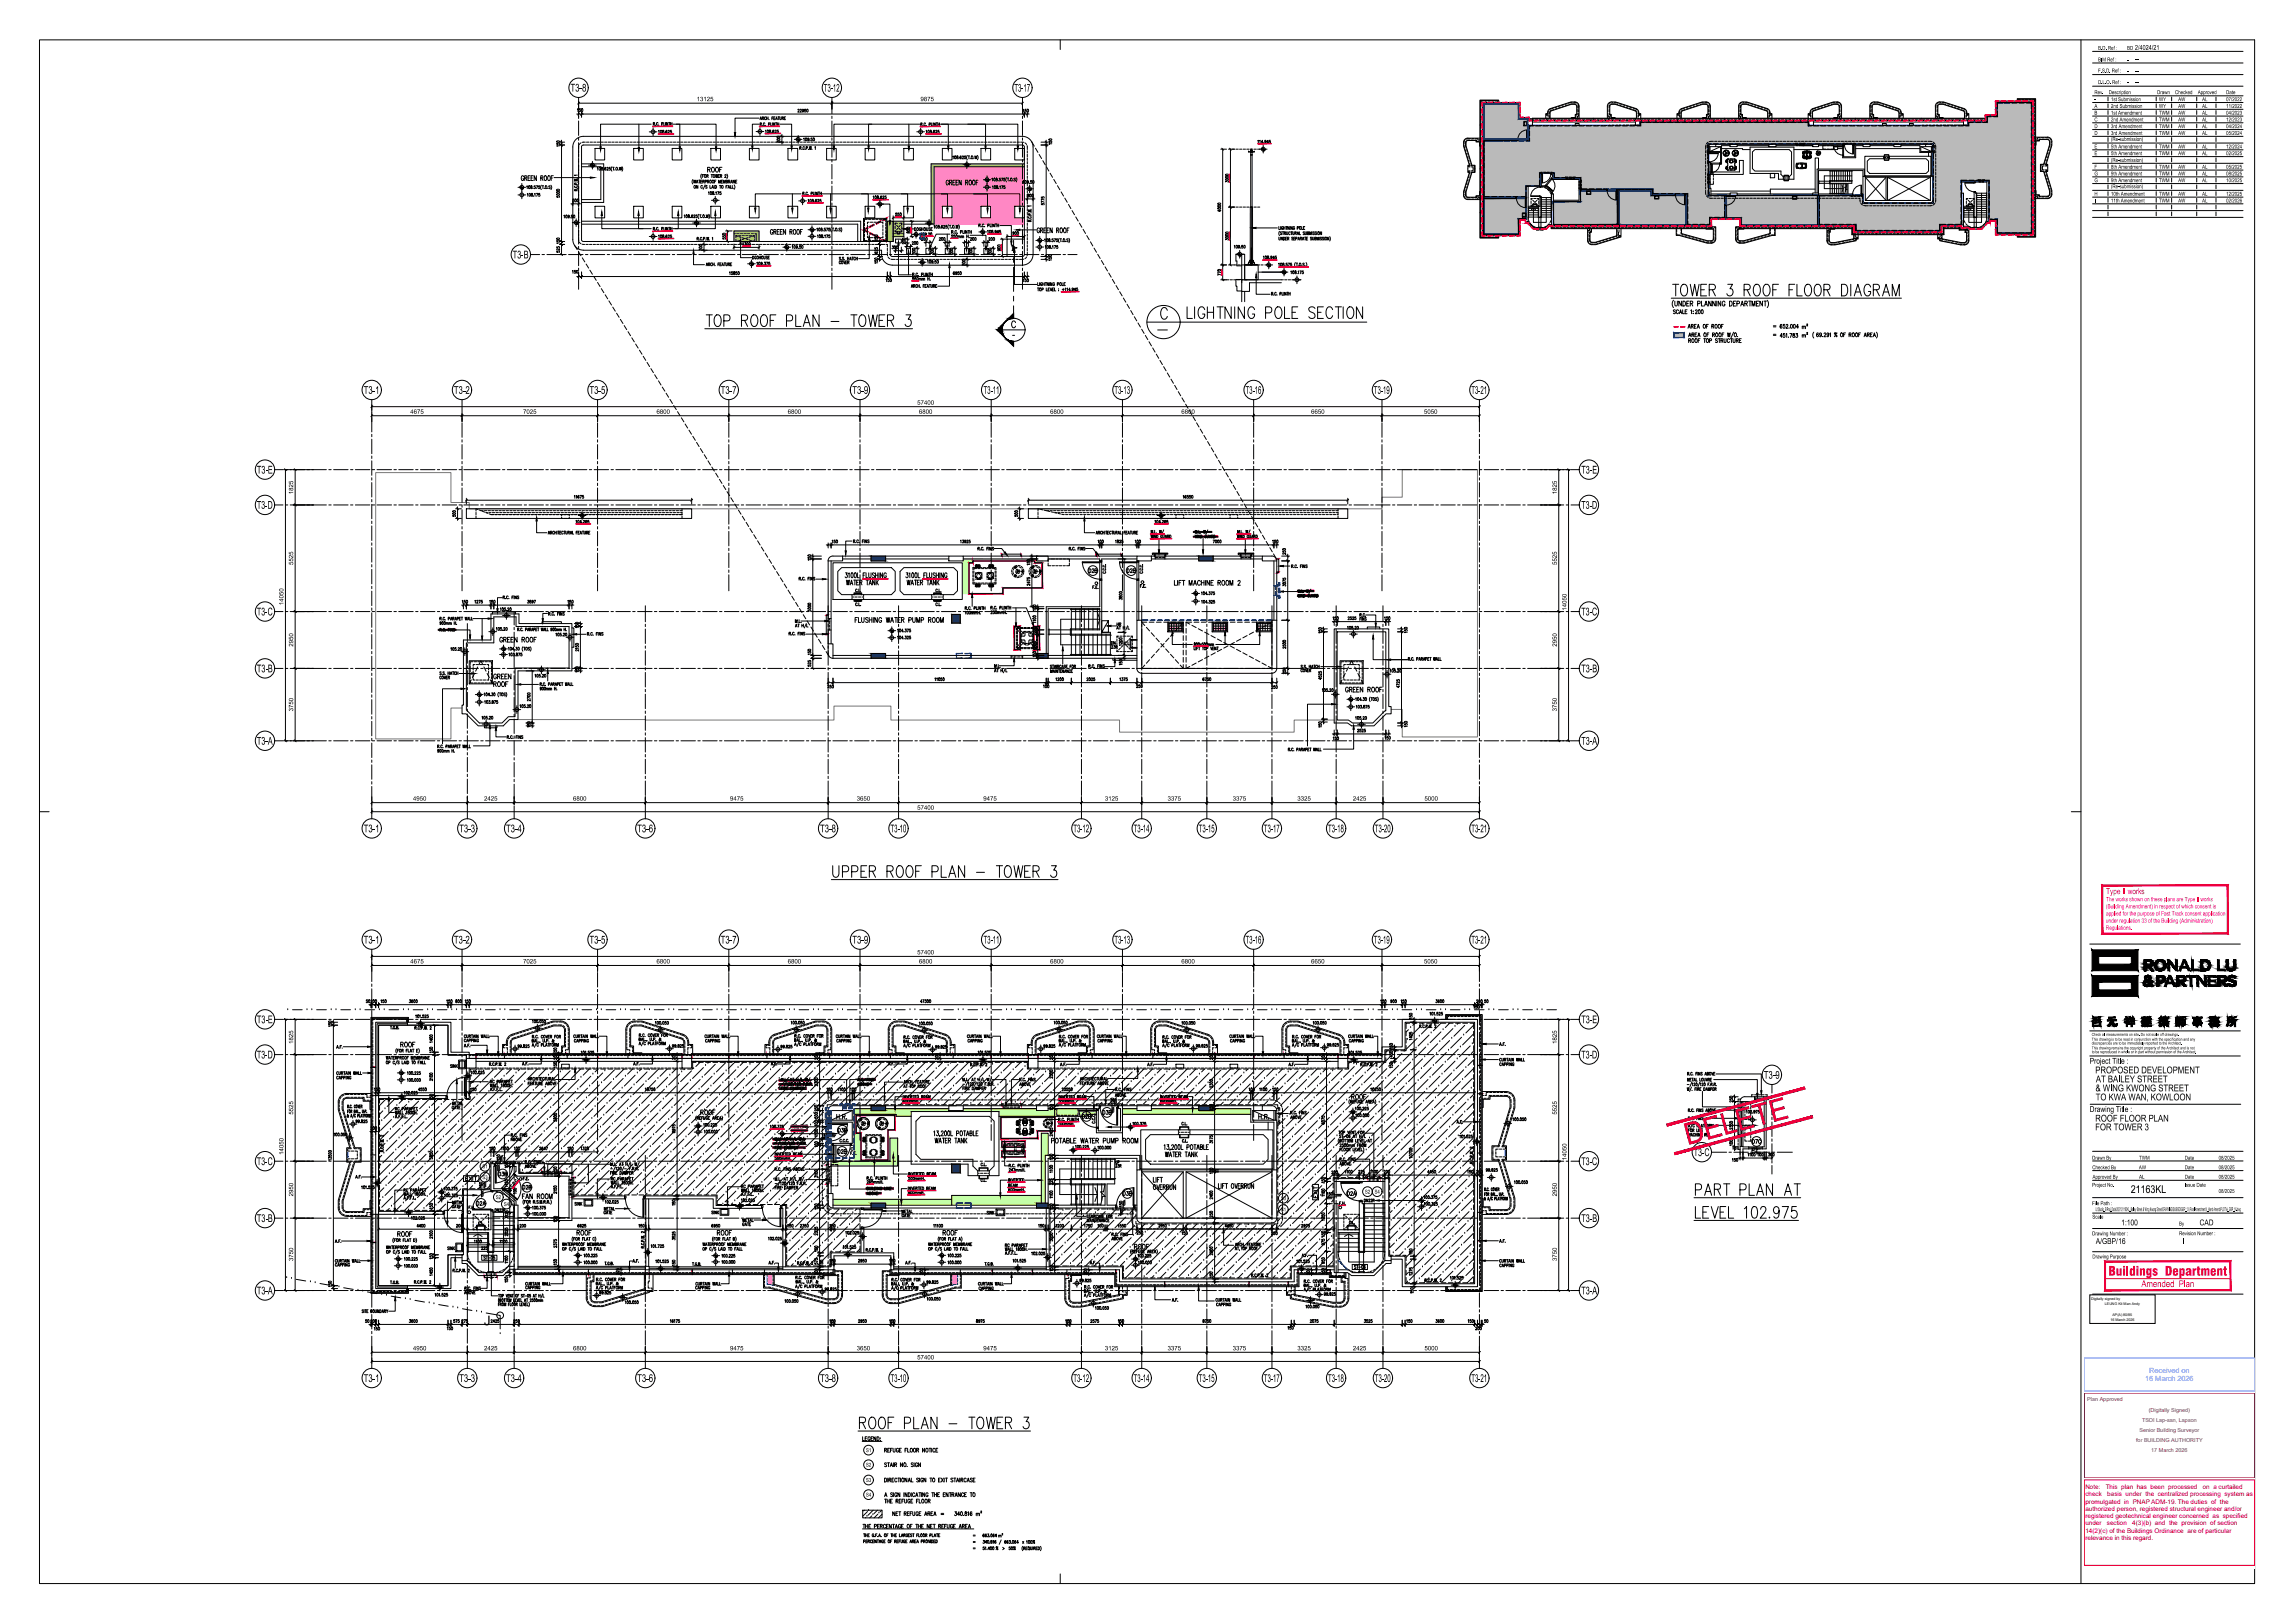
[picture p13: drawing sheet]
<svg xmlns="http://www.w3.org/2000/svg" width="1189mm" height="841mm" viewBox="0 0 1189 841" stroke-linecap="round" stroke-linejoin="round" font-family="sans-serif">
<defs><g id="words">
<text font-size="15.7" fill="#dd0037" x="874" y="593" transform="rotate(-15 874 593)">DELETE</text>
<g font-size="11.5">
<text x="865" y="156">%%UTOWER 3 ROOF FLOOR DIAGRAM</text>
<text x="364" y="171">%%UTOP ROOF PLAN - TOWER 3</text>
</g>
<text font-size="10.1" x="614" y="166">LIGHTNING POLE SECTION</text>
<text font-size="7" x="251" y="687">J</text>
<text font-size="6.6" fill="#ff003f" x="1093" y="661">Buildings Department</text>
<g font-size="5.7">
<text x="366" y="90">ROOF</text>
<text x="933" y="171">m²</text>
<text x="933" y="176">m²</text>
<text x="258" y="334">GREEN ROOF</text>
<text x="255" y="353">GREEN</text>
<text x="255" y="357">ROOF</text>
<text x="696" y="360">GREEN ROOF</text>
<text x="207" y="544">ROOF</text>
<text x="700" y="571">ROOF</text>
<text x="362" y="579">ROOF</text>
<text x="270" y="622">FAN ROOM</text>
<text x="298" y="641">ROOF</text>
<text x="371" y="641">ROOF</text>
<text x="488" y="641">ROOF</text>
<text x="205" y="642">ROOF</text>
<text x="587" y="648">ROOF</text>
<text x="505" y="787">m²</text>
</g>
<g font-size="5.6">
<text x="296" y="47">T3-8</text>
<text x="427" y="47">T3-12</text>
<text x="526" y="47">T3-17</text>
<text x="266" y="134">T3-B</text>
<text x="188" y="204">T3-1</text>
<text x="235" y="204">T3-2</text>
<text x="305" y="204">T3-5</text>
<text x="373" y="204">T3-7</text>
<text x="442" y="204">T3-9</text>
<text x="510" y="204">T3-11</text>
<text x="577" y="204">T3-13</text>
<text x="645" y="204">T3-16</text>
<text x="712" y="204">T3-19</text>
<text x="762" y="204">T3-21</text>
<text x="133" y="245">T3-E</text>
<text x="820" y="245">T3-E</text>
<text x="133" y="264">T3-D</text>
<text x="820" y="264">T3-D</text>
<text x="133" y="319">T3-C</text>
<text x="820" y="319">T3-C</text>
<text x="133" y="348">T3-B</text>
<text x="820" y="348">T3-B</text>
<text x="133" y="386">T3-A</text>
<text x="820" y="386">T3-A</text>
<text x="188" y="431">T3-1</text>
<text x="238" y="431">T3-3</text>
<text x="262" y="431">T3-4</text>
<text x="330" y="431">T3-6</text>
<text x="425" y="431">T3-8</text>
<text x="461" y="431">T3-10</text>
<text x="556" y="431">T3-12</text>
<text x="587" y="431">T3-14</text>
<text x="621" y="431">T3-15</text>
<text x="655" y="431">T3-17</text>
<text x="688" y="431">T3-18</text>
<text x="712" y="431">T3-20</text>
<text x="762" y="431">T3-21</text>
<text x="188" y="489">T3-1</text>
<text x="235" y="489">T3-2</text>
<text x="305" y="489">T3-5</text>
<text x="373" y="489">T3-7</text>
<text x="442" y="489">T3-9</text>
<text x="510" y="489">T3-11</text>
<text x="577" y="489">T3-13</text>
<text x="645" y="489">T3-16</text>
<text x="712" y="489">T3-19</text>
<text x="762" y="489">T3-21</text>
<text x="133" y="530">T3-E</text>
<text x="820" y="530">T3-E</text>
<text x="133" y="548">T3-D</text>
<text x="820" y="548">T3-D</text>
<text x="914" y="559">T3-9</text>
<text x="878" y="599">T3-C</text>
<text x="133" y="604">T3-C</text>
<text x="820" y="604">T3-C</text>
<text x="1104" y="618">21163KL</text>
<text x="133" y="633">T3-B</text>
<text x="820" y="633">T3-B</text>
<text x="133" y="671">T3-A</text>
<text x="820" y="671">T3-A</text>
<text x="188" y="716">T3-1</text>
<text x="238" y="716">T3-3</text>
<text x="262" y="716">T3-4</text>
<text x="330" y="716">T3-6</text>
<text x="425" y="716">T3-8</text>
<text x="461" y="716">T3-10</text>
<text x="556" y="716">T3-12</text>
<text x="587" y="716">T3-14</text>
<text x="621" y="716">T3-15</text>
<text x="655" y="716">T3-17</text>
<text x="688" y="716">T3-18</text>
<text x="712" y="716">T3-20</text>
<text x="762" y="716">T3-21</text>
</g>
<g font-size="5.3">
<text x="563" y="298">D2B</text>
<text x="583" y="298">D2B</text>
<text x="434" y="588">D3B</text>
<text x="907" y="594">D7C</text>
<text x="258" y="611">D3B</text>
<text x="684" y="622" transform="rotate(-90 684 622)">EXIT</text>
<text x="246" y="626">D2A</text>
</g>
<text font-size="5.3" fill="#003fff" x="434" y="599">D2B</text>
<g font-size="4.9">
<text x="578" y="326">HR</text>
<text x="1086" y="556">PROPOSED DEVELOPMENT</text>
<text x="1086" y="561">AT BAILEY STREET</text>
<text x="1086" y="566">&amp; WING KWONG STREET</text>
<text x="1086" y="570">TO KWA WAN, KOWLOON</text>
<text x="560" y="581">D2B</text>
<text x="571" y="579">D3B</text>
<text x="1086" y="581">ROOF FLOOR PLAN</text>
<text x="1086" y="586">FOR TOWER 3</text>
<text x="577" y="604">UP</text>
<text x="241" y="613">EXIT</text>
<text x="270" y="617">D2B</text>
<text x="581" y="621">D3B</text>
<text x="697" y="621">D2A</text>
<text x="517" y="798">m²</text>
</g>
<text font-size="4.9" fill="#ff003f" x="1110" y="667">Amended Plan</text>
<g font-size="4.4">
<text x="575" y="335">DN</text>
<text x="575" y="337">23R</text>
<text x="233" y="576">GATE</text>
<text x="251" y="617" transform="rotate(-90 251 617)">150</text>
<text x="687" y="621">150</text>
<text x="583" y="627" transform="rotate(-90 583 627)">150</text>
</g>
<text font-size="4.4" fill="#003fff" x="425" y="591">150</text>
<text font-size="4.2" fill="#ff003f" x="1091" y="463">Type II works</text>
<g font-size="4.2">
<text x="1083" y="551">Project Title :</text>
<text x="1083" y="576">Drawing Title :</text>
<text x="1099" y="635">1:100</text>
<text x="1140" y="635">CAD</text>
<text x="1086" y="645">A/GBP/16</text>
<text x="1131" y="645">I</text>
</g>
<g font-size="3.7" fill="#0ff">
<text x="1114" y="711">Received on</text>
<text x="1112" y="715">16 March 2026</text>
</g>
<g font-size="3.5">
<text x="1106" y="26">2/4024/21</text>
<text x="1106" y="32">--</text>
<text x="1106" y="38">--</text>
<text x="1106" y="44">--</text>
<text x="918" y="171">=</text>
<text x="487" y="786">=</text>
<text x="503" y="797">=</text>
</g>
<g font-size="3.3" fill="#f00">
<text x="1081" y="772">Note:</text>
<text x="1091" y="772">This plan has been processed</text>
<text x="1142" y="772">on a curtailed</text>
<text x="1081" y="775">check</text>
<text x="1081" y="779">promulgated in PNAP ADM-19. The duties of the</text>
<text x="1092" y="775">basis under the centralized processing system as</text>
<text x="1081" y="783">authorized person, registered structural engineer and/or</text>
<text x="1081" y="787">registered geotechnical engineer concerned as specified</text>
<text x="1081" y="790">under</text>
<text x="1092" y="790">section</text>
<text x="1105" y="790">4(3)(b) and the provision of section</text>
<text x="1081" y="794">14(2)(c) of the Buildings Ordinance are of particular</text>
<text x="1081" y="798">relevance in this regard.</text>
</g>
<g font-size="3.1">
<text x="361" y="52">13125</text>
<text x="477" y="52">9875</text>
<text x="918" y="175">=</text>
<text x="475" y="210">57400</text>
<text x="213" y="214">4675</text>
<text x="271" y="214">7025</text>
<text x="340" y="214">6800</text>
<text x="408" y="214">6800</text>
<text x="476" y="214">6800</text>
<text x="544" y="214">6800</text>
<text x="612" y="214">6800</text>
<text x="679" y="214">6650</text>
<text x="738" y="214">5050</text>
<text x="152" y="256" transform="rotate(-90 152 256)">1825</text>
<text x="807" y="256" transform="rotate(-90 807 256)">1825</text>
<text x="152" y="293" transform="rotate(-90 152 293)">5525</text>
<text x="807" y="293" transform="rotate(-90 807 293)">5525</text>
<text x="147" y="314" transform="rotate(-90 147 314)">14050</text>
<text x="812" y="316" transform="rotate(-90 812 316)">14050</text>
<text x="152" y="335" transform="rotate(-90 152 335)">2950</text>
<text x="807" y="335" transform="rotate(-90 807 335)">2950</text>
<text x="152" y="369" transform="rotate(-90 152 369)">3750</text>
<text x="807" y="369" transform="rotate(-90 807 369)">3750</text>
<text x="214" y="415">4950</text>
<text x="251" y="415">2425</text>
<text x="297" y="415">6800</text>
<text x="378" y="415">9475</text>
<text x="444" y="415">3650</text>
<text x="475" y="420">57400</text>
<text x="510" y="415">9475</text>
<text x="573" y="415">3125</text>
<text x="605" y="415">3375</text>
<text x="639" y="415">3375</text>
<text x="672" y="415">3325</text>
<text x="701" y="415">2425</text>
<text x="738" y="415">5000</text>
<text x="475" y="495">57400</text>
<text x="213" y="499">4675</text>
<text x="271" y="499">7025</text>
<text x="340" y="499">6800</text>
<text x="408" y="499">6800</text>
<text x="476" y="499">6800</text>
<text x="544" y="499">6800</text>
<text x="612" y="499">6800</text>
<text x="679" y="499">6650</text>
<text x="738" y="499">5050</text>
<text x="152" y="541" transform="rotate(-90 152 541)">1825</text>
<text x="807" y="541" transform="rotate(-90 807 541)">1825</text>
<text x="152" y="578" transform="rotate(-90 152 578)">5525</text>
<text x="807" y="578" transform="rotate(-90 807 578)">5525</text>
<text x="147" y="598" transform="rotate(-90 147 598)">14050</text>
<text x="812" y="601" transform="rotate(-90 812 601)">14050</text>
<text x="152" y="620" transform="rotate(-90 152 620)">2950</text>
<text x="807" y="620" transform="rotate(-90 807 620)">2950</text>
<text x="152" y="653" transform="rotate(-90 152 653)">3750</text>
<text x="807" y="653" transform="rotate(-90 807 653)">3750</text>
<text x="214" y="700">4950</text>
<text x="251" y="700">2425</text>
<text x="297" y="700">6800</text>
<text x="378" y="700">9475</text>
<text x="444" y="700">3650</text>
<text x="510" y="700">9475</text>
<text x="573" y="700">3125</text>
<text x="605" y="700">3375</text>
<text x="639" y="700">3375</text>
<text x="672" y="700">3325</text>
<text x="701" y="700">2425</text>
<text x="738" y="700">5000</text>
<text x="475" y="704">57400</text>
<text x="503" y="800">=</text>
<text x="503" y="804">=</text>
</g>
<g font-size="3.1" fill="#ff003f">
<text x="1091" y="467">The works shown on these plans are Type II works</text>
<text x="1091" y="471">(Building Amendment) in respect of which consent is</text>
<text x="1091" y="478">under regulation 33 of the Building (Administration)</text>
<text x="1091" y="474">applied for the purpose of Fast Track consent application</text>
<text x="1091" y="482">Regulations.</text>
</g>
<g font-size="2.8">
<text x="1087" y="26">B.D. Ref :</text>
<text x="1102" y="26">BD</text>
<text x="1087" y="32">BIM Ref :</text>
<text x="1102" y="32">-</text>
<text x="1087" y="38">F.S.D. Ref :</text>
<text x="1102" y="38">-</text>
<text x="1087" y="44">D.L.O. Ref :</text>
<text x="1102" y="44">-</text>
<text x="1085" y="52">-</text>
<text x="1085" y="49">Rev.</text>
<text x="1093" y="49">Description</text>
<text x="1094" y="52">1st Submission</text>
<text x="1118" y="49">Drawn</text>
<text x="1119" y="52">WY</text>
<text x="1127" y="49">Checked</text>
<text x="1129" y="52">AW</text>
<text x="1139" y="49">Approved</text>
<text x="1141" y="52">AL</text>
<text x="1154" y="52">07/2022</text>
<text x="1154" y="49">Date</text>
<text x="1085" y="56">A</text>
<text x="1085" y="59">B</text>
<text x="1094" y="56">2nd Submission</text>
<text x="1094" y="59">1st Amendment</text>
<text x="1119" y="56">WY</text>
<text x="1119" y="59">TWM</text>
<text x="1129" y="56">AW</text>
<text x="1129" y="59">AW</text>
<text x="1141" y="56">AL</text>
<text x="1141" y="59">AL</text>
<text x="1154" y="56">11/2022</text>
<text x="1154" y="59">04/2023</text>
<text x="1085" y="63">C</text>
<text x="1094" y="63">2nd Amendment</text>
<text x="1119" y="63">TWM</text>
<text x="1129" y="63">AW</text>
<text x="1141" y="63">AL</text>
<text x="1154" y="63">12/2023</text>
<text x="1085" y="66">D</text>
<text x="1085" y="70">D</text>
<text x="1094" y="66">3rd Amendment</text>
<text x="1094" y="70">3rd Amendment</text>
<text x="1119" y="66">TWM</text>
<text x="1119" y="70">TWM</text>
<text x="1129" y="66">AW</text>
<text x="1129" y="70">AW</text>
<text x="1141" y="66">AL</text>
<text x="1141" y="70">AL</text>
<text x="1154" y="66">04/2024</text>
<text x="1154" y="70">05/2024</text>
<text x="1085" y="77">E</text>
<text x="1094" y="73">(Re-submission)</text>
<text x="1094" y="77">5th Amendment</text>
<text x="1119" y="77">TWM</text>
<text x="1129" y="77">AW</text>
<text x="1141" y="77">AL</text>
<text x="1154" y="77">12/2024</text>
<text x="1085" y="80">E</text>
<text x="1094" y="80">5th Amendment</text>
<text x="1094" y="84">(Re-submission)</text>
<text x="1119" y="80">TWM</text>
<text x="1129" y="80">AW</text>
<text x="1141" y="80">AL</text>
<text x="1154" y="80">02/2025</text>
<text x="1085" y="87">F</text>
<text x="1094" y="87">8th Amendment</text>
<text x="1119" y="87">TWM</text>
<text x="1129" y="87">AW</text>
<text x="1141" y="87">AL</text>
<text x="1154" y="87">05/2025</text>
<text x="1085" y="91">G</text>
<text x="1085" y="94">G</text>
<text x="1094" y="91">9th Amendment</text>
<text x="1094" y="94">9th Amendment</text>
<text x="1119" y="91">TWM</text>
<text x="1119" y="94">TWM</text>
<text x="1129" y="91">AW</text>
<text x="1129" y="94">AW</text>
<text x="1141" y="91">AL</text>
<text x="1141" y="94">AL</text>
<text x="1154" y="91">08/2025</text>
<text x="1154" y="94">10/2025</text>
<text x="1085" y="101">H</text>
<text x="1094" y="98">(Re-submission)</text>
<text x="1094" y="101">10th Amendment</text>
<text x="1119" y="101">TWM</text>
<text x="1129" y="101">AW</text>
<text x="1141" y="101">AL</text>
<text x="1154" y="101">12/2025</text>
<text x="1085" y="105">I</text>
<text x="1094" y="105">11th Amendment</text>
<text x="1119" y="105">TWM</text>
<text x="1129" y="105">AW</text>
<text x="1141" y="105">AL</text>
<text x="1154" y="105">02/2026</text>
<text x="250" y="605">S1</text>
<text x="1084" y="601">Drawn By</text>
<text x="1084" y="606">Checked By</text>
<text x="1108" y="606">AW</text>
<text x="1109" y="601">TWM</text>
<text x="1132" y="601">Date</text>
<text x="1132" y="606">Date</text>
<text x="1150" y="606">08/2025</text>
<text x="1150" y="601">08/2025</text>
<text x="250" y="611">S3</text>
<text x="1084" y="611">Approved By</text>
<text x="1109" y="611">AL</text>
<text x="1132" y="611">Date</text>
<text x="1150" y="611">08/2025</text>
<text x="1084" y="615">Project No.</text>
<text x="1132" y="615">Issue Date</text>
<text x="257" y="621">S2</text>
<text x="664" y="622">S3</text>
<text x="707" y="619">S2</text>
<text x="712" y="619">S4</text>
<text x="1150" y="618">08/2025</text>
<text x="261" y="625">S4</text>
<text x="664" y="628">S1</text>
<text x="1084" y="625">File Path :</text>
<text x="1086" y="628">U:\Studio_B\Proj_Data\2021\21163KL_Bailey Street &amp; Wing Kwong Street\DRAWING\SUB\BD\GBP_13 (Final Amendment)\_Hand Amend\PLOT\A_GBP_16.dwg</text>
<text x="1084" y="631">Scale</text>
<text x="1129" y="635">By</text>
<text x="1084" y="640">Drawing Number :</text>
<text x="1129" y="640">Revision Number :</text>
<text x="1084" y="652">Drawing Purpose</text>
<text x="449" y="752">S1</text>
<text x="449" y="760">S2</text>
<text x="449" y="768">S3</text>
<text x="449" y="776">S4</text>
</g>
<g font-size="2.8" fill="#800080">
<text x="1082" y="726">Plan Approved</text>
<text x="1114" y="731">(Digitally Signed)</text>
<text x="1110" y="737">TSOI Lap-san, Lapson</text>
<text x="1109" y="742">Senior Building Surveyor</text>
<text x="1107" y="747">for BUILDING AUTHORITY</text>
<text x="1115" y="753">17 March 2026</text>
</g>
<text font-size="2.6" x="524" y="175">-</text>
<g font-size="2.1">
<text x="1084" y="537">Check all measurements on site. Do not scale off drawings.</text>
<text x="1084" y="539">This drawing is to be read in conjunction with the specification and any</text>
<text x="1084" y="541">discrepancies are to be immediately reported to the Architect.</text>
<text x="1084" y="544">This drawing remains the copyright property of the Architect and is not</text>
<text x="1084" y="546">to be reproduced in whole or in part without permission of the Architect.</text>
</g>
<g font-size="1.9">
<text x="1084" y="673">Digitally signed by</text>
<text x="1091" y="676">LEUNG Kit Man Andy</text>
<text x="1095" y="682">AP(A) 80/85</text>
<text x="1094" y="685">16 March 2026</text>
</g>
</g></defs>
<g fill="#df7fff" stroke="#df7fff" stroke-width=".52">
<path d="M399 665h2v1z"/>
<path d="M493 665h2l-2 1z"/>
<path d="M586 331h3z"/>
<path d="M586 332h3z"/>
<path d="M586 335h3z"/>
<path d="M586 335l3 1z"/>
<path d="M247 635h4z"/>
<path d="M287 546h4zM287 546h4z"/>
<path d="M328 546h5zM328 546h5z"/>
<path d="M423 546h4zM423 546h4z"/>
<path d="M464 546h5zM464 546h5z"/>
<path d="M559 546h4zM559 546h4z"/>
<path d="M600 546h5zM600 546h5z"/>
<path d="M668 546h5zM668 546h5z"/>
<path d="M768 570l1 4v-4zM768 570l1 4h-1z"/>
<path d="M768 621l1 4v-4zM768 621l1 4h-1z"/>
<path d="M555 660l5 1zM555 660l5 1z"/>
<path d="M192 571v4v-4zM192 571v4z"/>
<path d="M192 622v4v-4zM192 622v4z"/>
<path d="M398 660l3 5v-5zM398 660l3 5h-3z"/>
<path d="M493 660l3 5v-5zM493 660l3 5h-3z"/>
<path d="M426 660l4 1v-1zM426 660l4 1h-4z"/>
<path d="M462 660l4 1v-1zM462 660l4 1h-4z"/>
<path d="M628 322l8 5v-5zM628 322l8 5h-8z"/>
<path d="M651 322l2 5v-5zM651 322l2 5h-2z"/>
<path d="M605 322l8 5v-5zM605 322l8 5h-8z"/>
<path d="M586 331l3 1zM586 331l3 1z"/>
<path d="M586 332v3zM586 332v3z"/>
<path d="M586 336h3zM586 335l3 1z"/>
<path d="M247 635h4zM247 635h4z"/>
<path d="M251 635v2zM251 635v2z"/>
<path d="M247 635v2zM247 635v2z"/>
<path d="M643 288l5 2v-2zM643 288l5 2h-5z"/>
<path d="M642 287h8zM642 287h8h-8z"/>
<path d="M643 287v1v-1zM643 287v1z"/>
<path d="M648 287l1 1v-1zM648 287l1 1h-1z"/>
<path d="M599 288l5 2v-2zM599 288l5 2h-5z"/>
<path d="M597 287h8zM597 287h8h-8z"/>
<path d="M598 287l1 1v-1zM598 287l1 1h-1z"/>
<path d="M604 287v1v-1zM604 287v1z"/>
</g>
<g fill="none" stroke="#df7fff" stroke-width=".52">
<path d="M287 546h4zM328 546h5zM423 546h4zM464 546h5zM559 546h4zM600 546h5zM668 546h5zM192 571v4zM768 570h1v4h-1zM192 622v4zM768 621h1v4h-1zM398 660h3v6l-3-1z"/>
<path d="M426 660h4v1h-4zM462 660h4v1h-4zM493 660h3v5l-3 1zM555 660l5 1z"/>
</g>
<g fill="#003fff" stroke="#003fff" stroke-width=".52">
<path d="M398 660v2zM398 660v2z"/>
<path d="M398 662v2zM398 662v2z"/>
<path d="M398 664v1zM398 664v1z"/>
<path d="M398 665h1zM398 666l1-1z"/>
<path d="M399 665l2 1zM399 666h2z"/>
<path d="M496 660v2zM496 660v2z"/>
<path d="M496 662v2zM496 662v2z"/>
<path d="M496 664v1zM496 664v1z"/>
<path d="M495 666l1-1zM495 665h1z"/>
<path d="M493 666l2-1zM493 666l2-1z"/>
<path d="M180 597v3zM180 597v3z"/>
<path d="M780 596v3zM780 596v3z"/>
<path d="M503 339v2zM503 339v2z"/>
<path d="M500 341h3zM500 341h3z"/>
<path d="M496 341h3zM496 341h3z"/>
<path d="M496 339v2zM496 339v2z"/>
<path d="M496 339h3zM496 339h3z"/>
<path d="M500 339h3zM500 339h3z"/>
<path d="M592 321h3zM592 321h3z"/>
<path d="M596 321h3zM596 321h3z"/>
<path d="M600 321h2zM600 321h2z"/>
<path d="M604 321h2zM604 321h2z"/>
<path d="M607 321h3zM607 321h3z"/>
<path d="M611 321h3zM611 321h3z"/>
<path d="M615 321h2zM615 321h2z"/>
<path d="M619 321h2zM619 321h2z"/>
<path d="M622 321h3zM622 321h3z"/>
<path d="M626 321h3zM626 321h3z"/>
<path d="M630 321h2zM630 321h2z"/>
<path d="M634 321h2zM634 321h2z"/>
<path d="M637 321h3zM637 321h3z"/>
<path d="M641 321h3zM641 321h3z"/>
<path d="M645 321h2zM645 321h2z"/>
<path d="M649 321h2zM649 321h2z"/>
<path d="M652 321h3zM652 321h3z"/>
<path d="M656 321h3zM656 321h3z"/>
<path d="M503 623v3zM503 623v3z"/>
<path d="M500 626h3zM500 626h3z"/>
<path d="M496 626h3zM496 626h3z"/>
<path d="M496 623v3zM496 623v3z"/>
<path d="M496 623h3zM496 624l3-1z"/>
<path d="M500 623h3zM500 624l3-1z"/>
<path d="M769 103v18zM769 103v18zM769 121h18zM769 121h18zM787 113v8zM787 113v8zM787 113h4zM787 113h4zM791 103v10zM791 103v10zM769 103h22zM769 103h22z"/>
<path d="M838 99v18zM838 99v18zM819 99h19zM819 99h19zM819 99v6zM819 99v6zM818 105h1zM818 104h1zM805 105l13-1zM805 104h13zM805 104v12zM805 104v13zM805 117l33-1zM805 117h33z"/>
<path d="M839 117v-1zM839 117v-1zM839 116h35zM839 117l35-1z"/>
<path d="M874 101v16zM874 101v16zM856 101h18zM856 101h18zM856 99v2zM856 99v2zM839 99h17zM839 99h17zM839 99v17zM839 99v18z"/>
<path d="M895 101h47zM895 101h47zM895 101v12zM895 101v12zM895 113h8zM895 113h8zM903 113v3zM902 113v4zM902 117l40-1zM902 117h40zM942 101v16zM942 101v16z"/>
<path d="M769 73h23zM769 73h24zM792 65l1 8zM792 65l1 8zM792 65h58zM793 65h57zM850 63v2zM850 63v2zM850 63h87zM850 63h87zM937 63v2zM937 63v2zM937 65h83zM937 65h83zM1020 63v2zM1020 63v2zM1020 63h10zM1020 63h10zM1030 60v3zM1030 60v3zM1030 60h5zM1030 60h5zM1035 53v7zM1035 53v7zM1035 53h18zM1035 53h18zM1053 53v68zM1053 53v68zM1035 121h18zM1035 121h18zM1035 114v7zM1035 114v7zM1031 114h4zM1031 114h4zM1031 94v20zM1031 94v20zM1017 94h14zM1016 94h15zM1016 94l1 23zM1016 94l1 23zM1006 117h11zM1005 116h11zM1005 116l1 4zM1005 116l1 4zM962 120h44zM962 120h43zM962 117v3zM962 117v3zM943 117l19-1zM943 117l19-1zM943 101v16zM943 101v15zM943 101h23zM943 101h23zM966 101v4zM965 101v4zM966 105h36zM965 105h37zM1002 75v30zM1002 75v30zM886 75h116zM885 75h117zM885 75l1 26zM885 75v26zM886 101h8zM885 101h9zM894 101v12zM894 101v12zM887 113h7zM886 113h8zM886 113l1 4zM886 113l1 4zM874 117h13zM874 117l12-1zM874 101v16zM874 101l1 15zM856 101l19-1zM856 101l19-1zM856 98v3zM856 98l1 2zM819 98h38zM819 98h38zM819 92v6zM819 92v6zM805 92h14zM805 92h14zM805 90v2zM805 90v2zM798 90h7zM798 90h7zM798 90v7zM798 90v7zM791 97h7zM791 96h7zM791 96v6zM791 96v6zM769 102h22zM769 102h22zM769 73v29zM769 73v29z"/>
<path d="M868 172h5zM868 172h5zM873 172v3zM873 172v3zM868 175h5zM868 175h5zM868 172v3zM868 172v3z"/>
<path d="M769 54v18zM769 54v18zM769 72h23zM769 72h23zM792 62v10zM792 62v10zM787 62h5zM787 62h5zM787 54v8zM787 54v8zM769 54h18zM769 54h18z"/>
<path d="M428 601h1zM428 601h1z"/>
<path d="M428 599v2zM428 599v2z"/>
<path d="M428 596v2zM428 596v2z"/>
<path d="M428 592v2zM428 592v2z"/>
<path d="M428 584v3zM428 584v3z"/>
<path d="M428 581v2zM428 581v2z"/>
<path d="M428 577v3zM428 577v3z"/>
<path d="M428 574v2zM428 574v2z"/>
<path d="M428 574h2zM428 574h2z"/>
<path d="M443 574v3zM443 574v3z"/>
<path d="M443 578v3zM443 578v3z"/>
<path d="M443 582v3zM443 582v3z"/>
<path d="M443 586v2zM443 586v2z"/>
<path d="M443 590v2zM443 590v2z"/>
<path d="M443 593v3zM443 593v3z"/>
<path d="M443 597v3zM443 597v3z"/>
<path d="M440 600h3zM440 600h3z"/>
<path d="M429 600h3zM429 600h3z"/>
<path d="M429 598v2zM429 598v2z"/>
<path d="M429 594v2zM429 594v2z"/>
<path d="M429 590v3zM429 590v3z"/>
<path d="M429 583v2zM429 583v2z"/>
<path d="M429 579v2zM429 579v2z"/>
<path d="M429 575v3zM429 575v3z"/>
<path d="M435 572h2zM435 572h2z"/>
<path d="M438 572h2zM438 572h2z"/>
<path d="M442 572h1zM442 572h1z"/>
<path d="M441 573l1 1zM441 573l1 1z"/>
<path d="M440 573h1zM440 573h1z"/>
<path d="M437 573h2zM437 573h2z"/>
<path d="M437 573v1zM437 573v1z"/>
<path d="M437 574h2zM437 575l2-1z"/>
<path d="M440 574h1zM440 575l1-1z"/>
<path d="M437 574h2zM437 574h2z"/>
<path d="M440 574h1zM440 574h1z"/>
<path d="M435 572v1zM435 572v1z"/>
<path d="M443 572v1zM443 572v1z"/>
<path d="M429 600h2zM429 600h2z"/>
<path d="M430 575v3zM430 575v3z"/>
<path d="M430 579v2zM430 579v2z"/>
<path d="M430 583v2zM430 583v2z"/>
<path d="M430 590v3zM430 590v3z"/>
<path d="M430 594v2zM430 594v2z"/>
<path d="M430 598v2zM430 598v2z"/>
<path d="M429 576v2zM429 576v2z"/>
<path d="M429 579v2zM429 579v2z"/>
<path d="M429 583v2zM429 583v2z"/>
<path d="M429 590v3zM429 590v3z"/>
<path d="M429 594v2zM429 594v2z"/>
<path d="M429 598v2zM429 598v2z"/>
<path d="M431 575v3zM431 575v3z"/>
<path d="M431 579v2zM431 579v2z"/>
<path d="M431 583v2zM431 583v2z"/>
<path d="M431 590v3zM431 590v3z"/>
<path d="M431 594v2zM431 594v2z"/>
<path d="M431 598v2zM431 598v2z"/>
<path d="M660 303h2zM660 304l2-1z"/>
<path d="M660 308h2zM660 309l2-1z"/>
<path d="M661 304v1zM661 304v1z"/>
<path d="M661 307v2zM661 307v2z"/>
<path d="M662 309h1zM662 309h1z"/>
<path d="M662 308h1zM662 309l1-1z"/>
<path d="M663 302v2zM663 302v2z"/>
<path d="M663 305v2zM663 305v2z"/>
<path d="M663 309v1zM663 309v1z"/>
<path d="M663 309v1zM663 309v1z"/>
<path d="M663 305v2zM663 305v2z"/>
<path d="M663 302v2zM663 302v2z"/>
<path d="M663 303v1zM663 303v1z"/>
<path d="M662 304l1-1zM662 303h1z"/>
<path d="M662 303v1zM662 303v1z"/>
<path d="M662 303h1zM662 303h1z"/>
<path d="M479 121v1zM479 121v1z"/>
<path d="M479 123v1zM479 123v1z"/>
<path d="M478 124h1zM478 124h1z"/>
<path d="M477 124h1zM477 124h1z"/>
<path d="M477 123v1zM477 123v1z"/>
<path d="M477 121v1zM477 121v1z"/>
<path d="M477 121h1zM477 121h1z"/>
<path d="M478 121h1zM478 121h1z"/>
<path d="M693 653l1 1zM693 653l1 1z"/>
<path d="M695 654l1 1zM695 654l1 1z"/>
<path d="M696 656l1 1zM696 656l1 1z"/>
<path d="M697 657l1 1zM697 657l1 1z"/>
</g>
<g fill="none" stroke="#003fff" stroke-width=".52">
<path d="M874 117h.1M477 121h.1M477 124h.1M479 124h.1M479 121h.1M661 309h.1M663 302h.1M663 310h.1M503 339h.1M659 321h.1M496 341h.1M428 574h.1"/>
<path d="M429 575h.1M437 573h.1M441 574h.1M441 574v1M443 572h.1M429 600h.1M430 600h.1M431 600h.1M443 600h.1M496 626h.1M503 623v1M698 658h.1"/>
<path d="M398 665h.1M496 665h.1"/>
</g>
<g fill="#dd0037" stroke="#dd0037" stroke-width=".52">
<path d="M290 658v2zM290 658v2z"/>
<path d="M336 660h1zM336 660h1z"/>
<path d="M359 658v2zM359 658v2z"/>
<path d="M514 658v2zM514 658v2z"/>
<path d="M535 658v2zM535 658v2z"/>
<path d="M578 658v2zM578 658v2z"/>
<path d="M603 664l1 3zM603 664l1 3z"/>
<path d="M647 664v3zM647 664v3z"/>
<path d="M668 664v3zM668 664v3z"/>
<path d="M673 658v2zM673 658v2z"/>
<path d="M689 658l1 2zM689 658l1 2z"/>
<path d="M192 553h3zM192 553h3z"/>
<path d="M192 568h1zM192 568h1z"/>
<path d="M192 644h3zM192 644h3z"/>
<path d="M192 629h1zM192 629h1z"/>
<path d="M766 552h2zM766 552h2z"/>
<path d="M766 643h2zM766 643h2z"/>
<path d="M698 546l1 2zM698 546l1 2z"/>
<path d="M693 546l1 2zM693 546l1 2z"/>
<path d="M665 546h1zM665 546h1z"/>
<path d="M650 546v2zM650 546v2z"/>
<path d="M582 546v2zM582 546v2z"/>
<path d="M514 546v2zM514 546v2z"/>
<path d="M446 546v2zM446 546v2z"/>
<path d="M378 546v2zM378 546v2z"/>
<path d="M310 546v2zM310 546v2z"/>
<path d="M597 546h1zM597 546h1z"/>
<path d="M461 546h1zM461 546h1z"/>
<path d="M397 546h1zM397 546h1z"/>
<path d="M261 546h1zM261 546h1z"/>
<path d="M247 546v2zM247 546v2z"/>
<path d="M358 546l1 2zM358 546l1 2z"/>
<path d="M353 546l1 2zM353 546l1 2z"/>
<path d="M533 546v2zM533 546v2z"/>
<path d="M538 546v2zM538 546v2z"/>
<path d="M334 662l1 1zM334 662l1 1z"/>
<path d="M334 660l1 1zM334 660l1 1z"/>
<path d="M458 114l2-1h-1zM457 114l2-1-1 1z"/>
<path d="M454 116l2-1zM454 116l2-1-2 1z"/>
<path d="M451 118l2-1v-1zM451 117l2-1-2 2z"/>
<path d="M448 119l2-1zM447 119l3-1-2 1z"/>
<path d="M448 119h-1l3 1zM447 119l3 1z"/>
<path d="M451 121l2 1zM451 121l2 1z"/>
<path d="M454 122v1h2zM454 123h2v1z"/>
<path d="M458 124h-1l3 1zM457 124l3 1h-1z"/>
<path d="M526 324h3zM526 325l3-1zM529 324v13zM529 325v12zM526 337h3zM526 337h3zM526 324v13zM526 324v13z"/>
<path d="M536 337h3zM536 337h3zM539 325v12zM539 325v-1v13zM536 325l3-1zM536 324h3zM536 324v13zM536 324v13z"/>
<path d="M504 290h32zM504 291l32-1zM536 290v2zM536 291v1zM536 292h4zM536 292h4zM540 292v13v-13zM540 292v13zM520 305h20zM520 305h20zM520 305v3zM520 305v3zM502 308h18zM502 308h18zM502 292v16zM502 292v16zM502 292h2zM502 292h2zM504 290v2zM504 290v2z"/>
<path d="M519 591h12zM519 592l12-1zM531 591v4zM531 592v3zM519 595h12zM519 595l12-1zM519 591v4zM519 591v3z"/>
<path d="M519 596h12zM519 597l12-1zM531 596v4zM531 597v3zM519 600h12zM519 599h12l-12 1zM519 596v4zM519 596v3z"/>
<path d="M519 579h28zM519 579h28zM519 579v11zM519 579v11zM519 590h19zM519 590h19zM538 586v4zM538 586v4zM538 586h9zM538 586h9zM547 579v7zM547 579v7z"/>
<path d="M444 578h20zM444 578h20zM464 578v8zM464 578v8zM460 586h4zM460 585h4zM460 585v16zM460 585v16zM446 601h14zM446 601h14zM446 587v14zM446 587v14zM444 587h2zM444 587h2zM444 578v9zM444 578v9z"/>
<path d="M449 615h14zM449 616l14-1z"/>
<path d="M449 616h14zM449 616h14z"/>
<path d="M449 618h8zM449 618h8z"/>
<path d="M449 618h8zM449 619l8-1z"/>
<path d="M227 326h9zM227 326h9z"/>
<path d="M227 327l9-1zM227 326h9z"/>
<path d="M662 290h1v-1zM662 289h1l-1 1z"/>
<path d="M662 296v1l1-1zM662 297l1-1v1z"/>
<path d="M581 287v1v-1zM581 287v1z"/>
<path d="M568 287v1v-1zM568 287v1z"/>
<path d="M519 287v1v-1zM519 287v1z"/>
<path d="M529 287v1v-1zM529 287v1z"/>
<path d="M672 308h11zM672 309l11-1z"/>
<path d="M672 309h11zM672 309h11z"/>
<path d="M672 306h9zM672 306h9z"/>
<path d="M672 306h9zM672 307l9-1z"/>
<path d="M618 275h10zM618 276l10-1z"/>
<path d="M618 276h10zM618 276h10z"/>
<path d="M618 278h13zM618 278h13z"/>
<path d="M618 278h13zM618 278h13z"/>
<path d="M428 329h1v-1zM428 328h1l-1 1z"/>
<path d="M428 319h1v-1zM428 318h1l-1 1z"/>
<path d="M715 610v1zM715 610v1z"/>
<path d="M708 610l1 1zM708 610l1 1z"/>
<path d="M519 572v1zM519 572v1z"/>
<path d="M529 572v1zM529 572v1z"/>
<path d="M251 661v1zM251 661v1z"/>
<path d="M257 661l1 1zM257 661l1 1z"/>
<path d="M296 610h1zM296 610h1z"/>
<path d="M296 620h1zM296 620h1z"/>
<path d="M281 607v1zM281 607v1z"/>
<path d="M291 607v1zM291 607v1z"/>
<path d="M428 614l1-1zM428 613h1z"/>
<path d="M428 604l1-1zM428 603h1z"/>
<path d="M445 559h9zM445 559h9z"/>
<path d="M445 560h9zM445 560h9z"/>
<path d="M445 561h7zM445 562l7-1z"/>
<path d="M445 562h7zM445 562h7z"/>
<path d="M404 559h16zM404 560l16-1z"/>
<path d="M404 560h16zM404 560h16z"/>
<path d="M404 561h17zM404 562l17-1z"/>
<path d="M404 562h17zM404 562h17z"/>
<path d="M404 564h14zM404 564h14z"/>
<path d="M404 564h14zM404 565l14-1z"/>
<path d="M401 590h16zM401 590h16z"/>
<path d="M401 590h16zM401 591l16-1z"/>
<path d="M401 592h16zM401 592h16z"/>
<path d="M401 593h16zM401 593h16z"/>
<path d="M401 594h16zM401 594h16z"/>
<path d="M401 595h16zM401 595h16z"/>
<path d="M410 583h9zM410 584l9-1z"/>
<path d="M410 584h9zM410 584h9z"/>
<path d="M410 586h9zM410 586h9z"/>
<path d="M410 586h9zM410 586h9z"/>
<path d="M864 582v1l71-20zM864 583l71-20v1z"/>
<path d="M868 597v1l71-20zM868 598l71-20v1z"/>
<path d="M596 279h11zM596 279h11z"/>
<path d="M596 277h7zM596 277h7z"/>
<path d="M641 279h11zM641 279h11z"/>
<path d="M641 277h7zM641 277h7z"/>
<path d="M598 271h8zM598 272l8-1z"/>
<path d="M298 271h8zM298 272l8-1z"/>
<path d="M512 121h7zM512 121h7z"/>
<path d="M525 122h3zM525 122h3z"/>
<path d="M519 127v3zM519 127v3z"/>
<path d="M464 112h3zM464 112h3z"/>
<path d="M472 118v3zM472 118v3z"/>
<path d="M477 122h7zM477 123l7-1z"/>
<path d="M493 123h3zM493 124l3-1z"/>
<path d="M392 138h8zM392 138h8z"/>
<path d="M376 121l1 3zM376 121l1 3z"/>
<path d="M385 127h4zM385 128l4-1z"/>
<path d="M338 65h11zM338 66l11-1z"/>
<path d="M341 69h8zM341 69h8z"/>
<path d="M477 65h10zM477 66l10-1z"/>
<path d="M480 69h8zM480 69h8z"/>
<path d="M394 65h10zM394 66l10-1z"/>
<path d="M397 69h8zM397 69h8z"/>
<path d="M338 120h11zM338 120h11z"/>
<path d="M341 124h8zM341 124h8z"/>
<path d="M416 101h10zM416 102l10-1z"/>
<path d="M419 105h8zM419 105h8z"/>
<path d="M663 138h15zM663 138h15z"/>
<path d="M654 135h8zM654 135h8z"/>
<path d="M550 151h9zM550 151h9z"/>
<path d="M652 74h7zM652 75l7-1z"/>
<path d="M473 145h3zM473 146l3-1z"/>
<path d="M633 140v3zM633 140v3z"/>
<path d="M637 120v4zM637 120v4z"/>
<path d="M637 90v4zM637 90v4z"/>
<path d="M548 583h9zM548 584l9-1z"/>
<path d="M548 581h11zM548 581h11z"/>
<path d="M523 607h3zM523 608l3-1z"/>
<path d="M449 614h4zM449 614h4z"/>
<path d="M447 300h13zM447 300h13z"/>
<path d="M478 300h13zM478 300h13z"/>
<path d="M470 609h15zM470 610l15-1z"/>
<path d="M470 612h9zM470 612h9z"/>
<path d="M522 613h9zM522 613h9z"/>
<path d="M522 618h9zM522 618h9z"/>
<path d="M522 615h9zM522 615h9z"/>
<path d="M269 612l-4 4zM269 612l-3 4z"/>
<path d="M557 595h8zM557 595h8z"/>
<path d="M401 601h9zM401 601h9z"/>
<path d="M401 599h15zM401 599h15z"/>
<path d="M468 572h9zM468 572h9z"/>
<path d="M468 569h14zM468 570l14-1z"/>
<path d="M548 572h9zM548 572h9z"/>
<path d="M548 569h15zM548 570l15-1z"/>
<path d="M470 619h9zM470 619h9z"/>
<path d="M470 617h15zM470 617h15z"/>
<path d="M601 572h9zM601 572h9z"/>
<path d="M601 569h15zM601 570l15-1z"/>
<path d="M587 583h7zM587 583h7z"/>
<path d="M399 585h7zM399 585h7z"/>
<path d="M619 335h7zM619 335h7z"/>
<path d="M452 103h8zM452 104l8-1z"/>
<path d="M694 625h3zM694 625h3z"/>
</g>
<path d="M447 119h1M460 125h-1M334 660h1" fill="none" stroke="#dd0037" stroke-width=".52"/>
<g fill="#dddd6e" stroke="#dddd6e" stroke-width=".52">
<path d="M460 115l8 8v-8zM460 115l8 8h-8z"/>
<path d="M460 123l3 2v-2zM460 123l3 2h-3z"/>
<path d="M380 120l13 5v-5zM380 120l13 5h-13z"/>
<path d="M483 85l48 1v-1zM483 85l48 1h-48z"/>
<path d="M483 86l1 30v-30zM483 86l1 30h-1z"/>
</g>
<g fill="#dfff7f" stroke="#dfff7f" stroke-width=".52">
<path d="M493 619h47z"/>
<path d="M432 621h61z"/>
<path d="M431 602h30z"/>
<path d="M597 574l24 1v-1zM597 574l24 1h-24z"/>
<path d="M582 574l7 1v-1zM582 574l7 1h-7z"/>
<path d="M629 574l19 1v-1zM629 574l19 1h-19z"/>
<path d="M582 575l66 2v-2zM582 575l66 2h-66z"/>
<path d="M493 619l47 2v-2zM493 619l47 2h-47zM493 621h47zM493 621h47z"/>
<path d="M432 621l108 2v-2zM432 621l108 2h-108z"/>
<path d="M459 623l78 2v-2zM459 623l78 2h-78z"/>
<path d="M432 623l19 2v-2zM432 623l19 2h-19z"/>
<path d="M459 574l33 1v-1zM459 574l33 1h-33z"/>
<path d="M443 574l8 1v-1zM443 574l8 1h-8z"/>
<path d="M543 574l25 1v-1zM543 574l25 1h-25z"/>
<path d="M499 574l38 1v-1zM499 574l38 1h-38z"/>
<path d="M443 575l125 1v-1zM443 575l125 1h-125z"/>
<path d="M443 576l29 1v-1zM443 576l29 1h-29z"/>
<path d="M518 576l50 1v-1zM518 576l50 1h-50z"/>
<path d="M518 577l45 1v-1zM518 577l45 1h-45z"/>
<path d="M464 577l8 1v-1zM464 577l8 1h-8z"/>
<path d="M431 593l2 9v-9zM431 593l2 9h-2z"/>
<path d="M540 587l3 12v-12zM540 587l3 12h-3z"/>
<path d="M540 599l2 24v-24zM540 599l2 24h-2z"/>
<path d="M461 590l4 12v-12zM461 590l4 12h-4zM461 602h4zM461 602h4z"/>
<path d="M431 602l34 2v-2zM431 602l34 2h-34z"/>
<path d="M499 290l38 1v-1zM499 290l38 1h-38z"/>
<path d="M499 291l5 1v-1zM499 291l5 1h-5z"/>
<path d="M536 291l4 1v-1zM536 291l4 1h-4z"/>
<path d="M499 292l3 16v-16zM499 292l3 16h-3z"/>
<path d="M519 578l28 1v-1zM519 578l28 1h-28z"/>
<path d="M443 577l16 1v-1zM443 577l16 1h-16z"/>
<path d="M443 578l1 9v-9zM443 578l1 9h-1z"/>
<path d="M443 587l3 14v-14zM443 587l3 14h-3z"/>
</g>
<g fill="#007239" stroke="#007239" stroke-width=".52">
<path d="M451 573l8 2v-2zM451 573l8 2h-8z"/>
<path d="M451 288l8 3v-3zM451 288l8 3h-8z"/>
<path d="M493 318l5 5v-5zM493 318l5 5h-5z"/>
<path d="M451 339l8 2v-2zM451 339l8 2h-8z"/>
<path d="M537 339l6 2v-2zM537 339l6 2h-6z"/>
<path d="M621 288l8 3v-3zM621 288l8 3h-8z"/>
<path d="M621 573l8 2v-2zM621 573l8 2h-8z"/>
<path d="M537 623l6 3v-3zM537 623l6 3h-6z"/>
<path d="M493 603l5 5v-5zM493 603l5 5h-5z"/>
<path d="M451 623l8 3v-3zM451 623l8 3h-8z"/>
</g>
<g fill="#ff7fdf" stroke="#ff7fdf" stroke-width=".52">
<path d="M484 86l47 21v-21zM484 86l47 21h-47z"/>
<path d="M513 107h18zM513 107h18z"/>
<path d="M513 107l13 6v-6zM513 107l13 6h-13z"/>
<path d="M493 107l15 6v-6zM493 107l15 6h-15z"/>
<path d="M484 107l4 6v-6zM484 107l4 6h-4z"/>
<path d="M484 113h42zM484 113h42z"/>
<path d="M484 113l47 3v-3zM484 113l47 3h-47z"/>
</g>
<g fill="none" stroke="#000" stroke-width=".52">
<path d="M20 21h1148v800h-1148zM549 21v5M1078 21v800M1084 33h78M1084 39h78M1084 27h78M299 59h232M299 57l1-1v2M300 53h230M300 51v10M300 59l-1 1M300 53l-1 1"/>
<path d="M301 56h-1v1h1v1h-1M301 58v3M302 59l-1 1M413 57h1l-1 1h1M415 57v1M416 57v1M418 57h-1h1v1h-1M431 51v8M432 53l-1 1M530 51v8h3M530 57v1M530 53l-1 1"/>
<path d="M531 58v3M531 59l-1 1M532 57h-1h1v1h-1M532 58v3M533 59l-1 1M767 54v1M767 56v1M767 58v1M767 60v1M769 52h-2v2M769 52h2M771 52h1"/>
<path d="M773 52h1M775 52h1v1M776 54v-2h-9v71h9v-2M776 54h-7v18M777 53v-1h-10v71h10v-1M803 57l-1 2h-1v1h1v1M803 60v1M803 58v3M805 56l-2 1M805 57l-2 1v1M807 55l-1 1M807 56l-1 1"/>
<path d="M809 55h-2M809 56h-1M810 54l-1 1M811 55h-2M812 54h-1M812 54l-1 1M815 53l-2 1M815 53h2M816 54l1 1M816 53h1l1 1v7M816 54h-2l-10 3-1 1M816 53h-2l-11 3-1 1v2h-1v2"/>
<path d="M817 54h-4M817 55v4h-1v2M817 54v2M817 59v2M817 57v1M818 54v2M818 59v1h-1l1 2h-2M818 57v1M833 59v1h1v2M833 57v1M833 54v2M834 59l1 2"/>
<path d="M834 57v1M834 54v2M835 53l-1 1M835 54h3M835 53h1M837 53l2 1M839 54l1 1M839 54h1M841 55h1M841 54l1 1M843 56h1M843 55h1"/>
<path d="M844 56l2 1M845 55l1 1M846 57l2 1M846 56l3 1M848 58v1M848 60v1M849 57v2h1v1h-1v1M871 57l-1 2h-1v1h1v1M871 60v1M873 56l-2 1M873 57h-1l-1 2M875 55l-1 1"/>
<path d="M875 56l-1 1M877 55h-2M877 56h-1M878 54l-1 1M879 55h-2M880 54h-1M880 54l-1 1M883 53l-2 1M883 53h2M885 54h-4M885 54v2M885 59v2"/>
<path d="M885 57v1M886 54v2M886 59v1h-1v1h1M886 57v1M901 59v1h1v2M901 57v1M901 54v2M902 59l1 2M902 57v1M902 54v2M903 53l-1 1M903 54h3"/>
<path d="M903 53h1M905 53l2 1M907 54l1 1M907 54h1M909 55h1M909 54l1 1M911 56h1M911 55h1M912 56l2 1M913 55l1 1M914 57l2 1M914 56l2 1"/>
<path d="M916 58v1M916 60v1M917 57v2h1v1h-1v1M939 57l-1 2h-1v1h1v1M939 60v1M941 56l-2 1M941 57l-2 1v1M943 55l-1 1M943 56l-1 1M945 55h-2M945 56h-1M946 54l-1 1"/>
<path d="M947 55h-2M948 54h-1M948 54l-1 1M951 53l-2 1M951 53h2M953 54h-4M953 54v2M953 59v2M953 57v1M954 54v2M954 59v1h-1l1 2M954 57v1"/>
<path d="M969 59v1h1v2h1M969 57v1M969 54v2M970 59l1 2M970 57v1M970 54v2M971 53l-1 1M971 54h3M971 53h1M973 53l2 1M975 54l1 1M975 54h1"/>
<path d="M977 55h1M977 54l1 1M979 56h1M979 55h1M980 56l2 1M981 55l1 1M982 57l2 1M982 56l3 1M984 58v1M984 60v1M985 57v2h1v1h-1v1M1003 59v1h1v2"/>
<path d="M1003 57v1M1003 54v2M1004 59l1 2M1004 57v1M1004 54v2M1005 53l-1 1M1005 54h3M1005 53h1M1007 53l2 1M1009 54l1 1M1009 54h1M1011 55h1"/>
<path d="M1011 54l1 1M1013 56h1M1013 55h1M1014 56l2 1M1015 55l1 1M1016 57l2 1M1016 56l3 1M1018 58v1M1018 60v1M1019 57v2h1v1h-1v1M1035 58v2h-2M1038 53h-3v3"/>
<path d="M1039 53h2M1043 53h2M1045 52v-1h10v72h-10v-1M1046 52v-1h9v72h-9v-1M1046 53h3M1047 52h-1M1048 52h1M1050 52h1M1050 53h3v3M1051 52h2M1053 58v2M1053 52h1v1"/>
<path d="M1054 54v1M1054 55v2M1054 57v2M1054 59v1M1084 50h78M1084 53h78M1084 45h78M1084 57h78M1092 50v2M1092 54v2M1092 57v2M1117 50v2"/>
<path d="M1117 54v2M1117 57v2M1125 50v2M1125 54v2M1125 57v2M1138 50v2M1138 54v2M1138 57v2M1148 50v2M1148 54v2M1148 57v2M289 74v1v-1h1v1"/>
<path d="M290 76h-1M290 75h3M290 74h3M291 75l1 1M291 73l1 1M291 73v3M291 75v57M300 63v7M300 71v2M300 74v7M300 75v1M301 74l-1 1"/>
<path d="M303 74h-1M304 74h1M306 74h1M308 74h1M308 77h5v6h-5zM310 74h1M311 74h2M313 74h2M315 74h1M317 74h1M319 74h1M321 74h1"/>
<path d="M323 74h1M325 74h1M326 74h2M328 74h2M328 77h5v6h-5zM330 74h1M331 64v12M332 74h1M334 74h1M336 74h1M336 68h4M337 64h-26v12"/>
<path d="M338 74h1M338 66v4M339 64v-1v2M339 64v1M340 74h1M340 65h.1M341 64v-1l-1 1v1h1M341 68h1v1M341 65h.1M341 74h2M343 64h1l-1-1v2M343 74h2"/>
<path d="M343 68l1 1h-1l1-1zM344 63v2h1M345 69h.1M345 63v2M345 74h1M346 68h-1l1 1v-1l-1 1M346 63v2l-1-2v2M346 68h1l-1 1h1M347 63h.1M347 63v2M347 74h1M347 64h1"/>
<path d="M348 68h-1h1v1h-1M348 63v2M348 77h5v6h-5zM349 64h3v12M349 74h1M350 64h21v12M351 74h1M353 74h1M355 74h1M356 74h2M358 74h2M360 74h1"/>
<path d="M362 74h1M364 74h1M366 74h1M368 74h1M368 77h5v6h-5zM370 74h1M371 74h2M373 74h2M375 74h1M377 74h1M379 74h1M381 74h1"/>
<path d="M383 74h1M385 74h1M386 74h2M388 74h2M388 77h5v6h-5zM390 74h1M392 68h4M392 74h1M393 61h-12v8M393 64h-3v12M394 62v-1l1 1M394 66v4"/>
<path d="M394 64h1h-1v1M394 74h1M394 62h1M394 64l1 1M395 61h1h-1v1M395 65h.1M395 61l1 1M396 74h1M396 64v1M397 68v-1v2M397 65h.1M397 61h-1v1h1"/>
<path d="M397 61h1M397 61v1M398 74h1M398 61v1M398 64h1h-1v1M398 62h1M399 67v2v-1zM399 64v1h1M400 74h1M400 69h.1M400 61h.1M400 64v1"/>
<path d="M401 61h-1v1M401 61h.1M401 68h-1l1 1v-1h-1M401 64v1v-1v1M401 74h5M402 68v1M402 61h-1v1h1M402 64h1M402 62v-1l1 1M402 62h1M402 64v1M403 74v-1h1v1"/>
<path d="M403 64h1M403 64v1M403 61h1M403 67v1v1M404 61v1M404 64v1M404 61v1l1-1M404 64h6v12M405 70l1 1M405 73l1 1M405 70v5M405 61h1h-1v1"/>
<path d="M406 61v1M406 61h1M407 74h1M407 61h-1v1h1M408 77h5v6h-5zM409 74h1M411 74h1M412 72h4M413 72h1M413 74h1M414 73h.1M414 72h1"/>
<path d="M414 70v4M414 77l1-1h-1v1M415 73h-1M415 74h1M415 77h.1M416 77h.1M416 72h1v1M416 74h2M417 76h-1v1h1M417 77h.1M418 77v-1v1M418 74h2"/>
<path d="M419 77h.1M419 72v1M419 76l1 1v-1v1l1-1M420 73h.1M420 74h1M421 77h.1M421 72h-1h1v1h-1M422 74h1M422 76l1 1M424 74h1M426 74h1M428 74h1"/>
<path d="M428 77h5v6h-5zM430 74h1M431 60v1M431 63v7M431 71v2M431 74v7M431 74h2M433 74h2M435 74h1M437 74h1M439 74h1M441 74h1"/>
<path d="M443 74h1M445 74h1M446 74h2M448 74h2M448 77h5v6h-5zM450 74h1M452 64h-20v12M452 74h1M454 74h1M456 74h1M458 74h1M460 74h1"/>
<path d="M461 74h2M463 74h2M465 74h1M467 74h1M468 77h5v6h-5zM469 74h1M471 74h1M471 64v12M473 74h1M475 74h1M475 68h4M476 74h2"/>
<path d="M477 64h-27v12M477 66v4M477 64h1h-1v1M478 64v1M478 74h2M478 65h.1M480 64h-1v1h1M480 68v-1v2M480 65h.1M480 74h1M482 64v1M482 68h1l-1 1v-1h1z"/>
<path d="M482 74h1M483 64v1M483 69h.1M484 64v1M484 74h1M484 68v1v-1M485 64v1l-1-1v1M485 68h1l-1 1h1M485 64h1M486 64v1M486 74h1M486 64h1"/>
<path d="M487 67h-1v1h1v1h-1M487 64v1M487 64h24v12M488 74h1M488 64h3v12M488 77h5v6h-5zM490 74h1M491 74h2M493 74h2M495 74h1M497 74h1M499 74h1"/>
<path d="M501 74h1M502 64h25v12M503 74h1M505 74h1M506 74h2M508 74h2M508 77h5v6h-5zM510 74h1M512 74h1M514 74h1M516 74h1M518 74h1"/>
<path d="M520 74h1M521 74h2M523 74h2M525 74h1M526 77h5v6h-5zM527 74h1M529 74h2M530 75l1 1v56M530 71a5 5 0 0 1 5 5v56M530 75h-228l-1 1v48l1 1h161v-2M530 60v1M530 63v7"/>
<path d="M530 71v2M530 74v7M530 71h-228a5 5 0 0 0-5 5v48a5 5 0 0 0 5 6h155v2M531 74l1 1M532 75v2M532 78v1M532 80v1M535 73l1 3M537 77l1 2M540 75h3M540 74h3M542 73l1 1"/>
<path d="M542 75l1 1M542 73v62M544 73v1v-1h1v1M545 75h-1M633 77h3M633 77l1 1M634 77v68M637 77h3M637 77l1 1M638 77v60M640 77h2M642 77h2"/>
<path d="M644 77h1M646 77h1M647 79h1M647 78v1M647 78h.1M648 77h1M648 78h.1M648 78h1M648 79h.1M648 79v28M648 78v1M649 77v1z"/>
<path d="M649 78h.1M649 78l-1 1 1-1M649 78v1M649 79v28M649 79h.1M649 79h1M650 77h1M650 79h.1M652 77h5M652 73v1M653 73v1M654 77h1"/>
<path d="M655 74h-1v-1v1M655 75v4M655 74h.1M655 78h.1M656 78h-1M656 73v1v-1v1h-1M657 74v-1v1M658 73v1M759 74v2l3 10h-1v3h1l-3 10v2M759 75v2M759 73v1M759 78l1 1"/>
<path d="M760 73v4M760 79v2M760 77v2M761 79v1M762 73h-2M762 72h-2M762 73h2M763 72h1M764 73h2M765 72l2 1M767 76v-2h-2v-1h-4h-1v3l3 10h1v3h-1l-3 10v3h1h4v-1h2v-2M767 72h-7l-1 1-1 1"/>
<path d="M767 72h19v1M767 65h1M767 62v1M767 64v1M767 65v2M767 67v2M767 69v1M767 71v1M767 73v1M767 75v1M767 77v1M767 79v1"/>
<path d="M769 73h17M769 77v2M771 73h-2v3M772 73h3M776 73h2M780 73h2M783 73h3M786 72l1 1zM787 73h3M790 63h1v2h-1zM791 67v5zM791 67a5 5 0 0 0-4 5"/>
<path d="M791 72l1 1zM792 73v-11h-5v-8h-18v67h18v-8h4M792 62h2v3h-2zM792 62h237M792 62h1M792 65v8M793 72v1h-2M793 68v2M794 62h1M794 65h1M794 63h54M795 65h-2v2"/>
<path d="M795 62h-1v-1h54v1h-1M796 62h1M796 65h1M796 65h2M798 62h1M798 65h1M799 62h2M800 65h1M800 65h2M800 62h1M801 62h2M802 65h1"/>
<path d="M802 61v1h1M803 62h1M803 65h2M803 65h3M803 62h2M805 62h1M805 65h2M805 62h2M807 62h1M807 65h1M807 65h3M809 62h1"/>
<path d="M809 65h1M811 62h1M811 65h1M811 65h2M813 62h1M813 65h1M814 61h2zM814 62h2M815 65h1M815 65h2M815 62h1M816 62h2"/>
<path d="M818 62h1M818 65v-1h-2v1h4M818 62h15M818 65h3M820 62h1M820 65h1M822 62h1M822 65h1M822 65h3M824 62h1M824 65h1M826 62h1"/>
<path d="M826 61v1M826 65h1M826 65h2M828 62h1M828 65h1M829 62h2M830 65h1M830 65h2M831 62h2M832 65h1M833 61v-7l1-1h1h2l11 3 1 1v2h1v2M833 62h1"/>
<path d="M833 65h2M833 65h3M833 62h2M835 61v-2h-1v-4l3-1 11 4v4M835 61h2zM835 62h1M835 65h2M835 62h2M837 62h1M837 65h1M837 65h3M839 62h1"/>
<path d="M839 65h1M841 62h1M841 65h1M841 65h2M843 62h1M843 65h1M844 62h2M845 65h1M845 65h2M845 62h1M846 62h2M847 65h1"/>
<path d="M848 62h2v3h-2zM848 62h1M849 61v1M850 62h1M850 62v-1h87v1M850 63h87M852 64h-2v1h-2M852 62h1M853 64h3M854 62h1M856 62h1M857 64h2"/>
<path d="M858 62h1M859 62h2M860 61v1M861 64h2M861 62h2M863 62h1M864 64h3M865 62h1M867 62h1M868 64h3M869 62h1M869 61v-2h1v-2l1-1 11-3h3l1 1v7"/>
<path d="M870 62h.1M871 62h1M871 61l1-3 10-4 3 1v4h-1v2M872 64h2M873 62h1M874 62h2M876 64h2M876 62h2M878 62h1M879 64h3M880 62h1M882 62h1"/>
<path d="M882 61h2zM883 64h3M884 62h1M884 78v1M884 80v1M884 75v2M885 78v4M885 79h.1M885 77v2M885 79v2M885 74l-1 1M885 79h1"/>
<path d="M885 79h7v5h-7M885 76v3M885 80v4M886 62h1M886 75h-1v2M886 62h.1M886 76v2M886 79l4 1zM886 76v2l6-2M887 75h-2v2M887 64h2M888 62h1"/>
<path d="M888 73h-2M888 75h2M889 73h1M889 75v1h-4M889 76h3M889 62h2M890 73h2M890 79a5 5 0 0 1-4 5M891 64h2M891 62h2M892 76v2h-7M892 75h2"/>
<path d="M892 77l15 1M892 73h2M893 62h1M893 78v2M893 79l1 1M894 61v1M894 78h.1M894 79l1 1M894 73h1M894 79h1M894 64h3M895 79h.1"/>
<path d="M895 78l-1 1M895 79l-1 2M895 62h1M895 78h-1l1 1M895 78l1 1M895 75h3M896 78a1.6 1.6 0 0 1-1 3 1.6 1.6 0 0 1-2-2 1.6 1.6 0 0 1 2-1l1 1h-1M896 79h.1M896 79v1M896 73h1M897 75h3v1h-3zM897 75h-5v10h-6"/>
<path d="M897 62h1M898 73h1M898 78v2M898 79l1 1M898 64h3M899 78h.1M899 79l1 1M899 78h-1M899 62h1M899 79v1M899 79h1M899 75h3"/>
<path d="M899 79h.1M899 78l-1 1M899 79v2M900 78h-1v1M900 73h1M900 78l1 1M900 75h17M900 78a1.6 1.6 0 0 1 0 3 1.6 1.6 0 0 1-2-2 1.6 1.6 0 0 1 2-1l1 1h-2M901 79h.1M901 62h1M901 79v1M901 61v-7l1-1h1h2l11 3 1 1v2h1v2"/>
<path d="M902 73h1M902 64h2M903 62h1M903 75h2M903 61v-2h-1v-4l1-1h2l11 4v3M903 61h2zM904 73h1M904 62h2M905 73h2M906 64h2M906 62h2M907 75h2"/>
<path d="M907 76h23v17h-8v-3h-15zM907 73h2M908 62h1M908 79l1-1h18l1 1v11l-1 2h-3l-1-2v-1h-14l-1-2zM909 73h1M909 64h3M910 62h1M910 75h3M911 73h1M912 62h1M913 73h1M913 64h3"/>
<path d="M914 62h1M914 75h3M915 73h1M916 62h1M917 75h3v1h-3zM917 73h1M917 64h2M918 62h1M918 61v1M918 75h2M919 73h1M919 75h-32l-2 1"/>
<path d="M919 62h2M920 75h19M920 73h2M921 64h2M921 62h2M922 75h2M922 73h2M923 62h1M924 73h1M924 64h3M925 62h1M925 75h3"/>
<path d="M926 73h1M927 62h1M928 61v1M928 73h1M928 64h3M929 62h1M929 75h3M930 73h1M931 62h1M931 75h1M932 75h-1h1M932 73h1"/>
<path d="M932 74h-2v1M932 64h2M932 74h2M932 75h2M933 62h1M933 75h2M934 73h1M934 75h1M934 79h1v1h-1zM934 74h1v1M934 80h1M934 79h1"/>
<path d="M934 62h2M935 80h.1M935 79h.1M935 80v1M935 73h2M936 64h1v1h2M936 78v2zM936 79h.1M936 78h1v2h-1zM936 79h1M936 78h-1v2M936 78l-2 1"/>
<path d="M936 79h1h-1zM936 62h2M937 75h2M937 78h1v2M937 78l2 1M937 79h.1M937 61v-2h1v-2l1-1 11-3h3l1 1v7M937 62h3v3h-3zM937 73h2M938 80v1M938 79h1v1h-1zM938 80h1"/>
<path d="M938 80h.1M938 62h1M938 79h.1M938 61v1M938 79h1M939 80h-1M939 73h1M939 75h3v1h-3zM940 65h1M940 63h78M940 65h2M940 62h1"/>
<path d="M940 75h3M941 62h-1v-1h78v1h-1M941 73h1M941 79l1 1v-1M942 65h1M942 62h1M942 78v1M942 78h.1M942 79v1M942 79l1 1M942 79h1M942 78l-1 1"/>
<path d="M942 75h14l-1 6h6v-6h-1h1M942 79h.1M942 75h13v7h7v-7h3M943 78v1M943 73h1M943 78l1 1h-2M943 80h-1M943 79h.1M943 65h2M943 62h2M943 80l-1 1M944 65h2"/>
<path d="M944 62h1M944 75h3M945 75v2h1M945 73h1M945 65h2M945 62h2M946 62h1M947 73h1M947 77h1M947 65h1M947 62h1M947 65h3"/>
<path d="M948 62h1M948 75h2M949 73h1M949 75h1v2h-1M949 65h1M949 62h1M949 62h2M950 61h2zM950 76h5zM950 76a5 5 0 0 0 5 4M950 73h2M951 65h1"/>
<path d="M951 62h1M951 65h3M951 62h2M952 75h2M952 75v3h-22M952 73h2M952 77h3M952 61v-2h1v-4l-1-1h-2l-10 4-1 4M953 65h1M953 62h1M954 73h1M955 65h1"/>
<path d="M955 62h1M955 76h.1M955 65h2M955 75h3M956 75h.1M956 75h9M956 75a5 5 0 0 0 4 5M956 74h-1v1M956 73h1M957 65h1M957 62h1M957 74h1"/>
<path d="M958 73h1M958 65h2M958 62h2M959 74h1M959 65h2M959 62h1M959 75h3M960 73h1M960 75v5zM960 65h2M960 62h2M960 74h1v1"/>
<path d="M961 62h1M962 73h1M962 61v1M962 77h33M962 65h1M962 62h1M962 65h3M963 62h1M963 75h2M964 73h1M964 65h1M964 62h1"/>
<path d="M964 62h2M965 75h4v1h-4zM965 73h2M966 65h1M966 62h1M966 65h3M966 62h2M967 75h2M967 73h2M968 65h1M968 62h1M969 61v-7l1-1h1h2l11 3 1 1v2h1v2"/>
<path d="M969 75h12M969 75h29M969 73h1M970 65h1M970 65h2M970 62h1M970 75h3M971 61v-2h-1v-4l1-1h2l11 4v3M971 61h2zM971 73h1M972 65h1M972 62h1"/>
<path d="M973 73h1M973 65h2M973 62h2M974 65h2M974 62h1M974 75h3M975 73h1M975 65h2M975 62h2M976 64h2v1h-2zM976 62h1M977 73h1"/>
<path d="M977 65h1M977 62h1M977 65h3M978 62h1M978 75h2M979 73h1M979 65h1M979 62h1M979 62h2M980 73h2M981 65h1M981 62h1"/>
<path d="M981 65h3M981 62h2M981 75h4v1h-4zM982 75h2M982 73h2M983 65h1M983 62h1M984 73h1M985 65h1M985 65h2M985 62h1M985 75h10v4h6v12"/>
<path d="M985 75h3M986 61v1h-1M986 73h1M987 65h1M987 62h1M988 73h1M988 65h2M988 62h2M989 65h2M989 62h1M989 75h3M990 64h2v1h-2z"/>
<path d="M990 73h1M990 65h2M990 62h2M991 62h1M992 73h1M992 65h1M992 62h1M992 65h3M993 62h1M993 75h2M994 73h1M994 65h1"/>
<path d="M994 62h1M994 62h2M995 73h2M995 76l6 2v-2M995 76v2h7M995 76h3M996 61v1M996 65h1M996 62h1M996 65h3M996 62h2M997 75h2"/>
<path d="M997 73h2M998 65h1M998 62h1M999 73h2M999 79v2M1000 65h1M1000 62h1M1000 65h2M1000 75h2v2M1001 76v2M1002 65h1M1002 62h1"/>
<path d="M1002 75v2M1002 76l-1-1h-3v1h4v28M1002 74l1 1M1002 78v1M1002 78v4M1003 61v-7l1-1h1h2l11 3 1 1v2h1v2M1003 75v2M1003 78v1M1003 80v1M1003 65h2M1003 62h2M1004 65h2"/>
<path d="M1004 62h1M1005 61v-2h-1v-4l1-1h2l11 4v4M1005 61h2zM1005 65h2M1005 62h2M1006 62h1M1007 65h1M1007 62h1M1007 65h3M1008 62h1M1009 65h1M1009 62h1"/>
<path d="M1009 62h2M1011 65h1M1011 62h1M1011 65h3M1011 62h2M1013 65h1M1013 62h1M1015 65h1M1015 62h1M1015 65h2M1017 65h1M1017 62h1"/>
<path d="M1018 62h2v3h-2zM1019 62h1M1019 61v1M1020 63h10v-3h5v-7h18v68h-18v-7h-4M1021 62h1M1023 62h1M1023 64h-3v1h-1M1024 64h2M1024 62h2M1026 62h2M1028 62h1M1029 61h-9v1"/>
<path d="M1032 60h-2v4h-2M1053 61v3M1053 65v3M1053 69v2M1053 73v2M1053 76v3M1054 64h1M1054 61v1M1054 63v1M1054 65v1M1054 67v1M1054 69v1"/>
<path d="M1054 70v2M1054 72v2M1054 74v1M1054 76v1M1054 78v1M1054 80v1M1055 71h7l1 1v1v2l-3 10h1v4h-1l3 10v2l-1 2h-7M1055 75v-2h2v-1h4l1 1v2l-3 10h-2v4h2l3 10v2l-1 1h-4v-1h-2v-2M1057 71h-1v1h-2M1058 72l-2 1M1058 71h1M1058 72h2"/>
<path d="M1060 71h2M1060 72h2M1061 79v1M1062 77l-1 1M1062 79v1M1062 73v3M1062 72l1 1M1063 77l-1 1M1063 75v1M1063 73v1M1084 64h78M1084 74h78"/>
<path d="M1084 78h78M1084 71h78M1084 60h78M1084 67h78M1092 61v2M1092 64v2M1092 68v2M1092 71v2M1092 75v2M1092 78v2M1117 61v2M1117 64v2"/>
<path d="M1117 68v2M1117 71v2M1117 75v2M1117 78v2M1125 61v2M1125 64v2M1125 68v2M1125 71v2M1125 75v2M1125 78v2M1138 61v2M1138 64v2"/>
<path d="M1138 68v2M1138 71v2M1138 75v2M1138 78v2M1148 61v2M1148 64v2M1148 68v2M1148 71v2M1148 75v2M1148 78v2M268 97h4M269 97h1"/>
<path d="M270 95v8M271 98h-1M271 92l-1-1v2a.7 .7 0 0 0 1 1 .7 .7 0 0 0 0-1M271 97h-1M272 92h1v-1h-1v3M272 92l1 2M273 97v-1v2M274 92h.1M275 91h-1v3h1M275 96l1 2h-1l1-1zM275 92h1M276 98h.1"/>
<path d="M276 91h-1v3h1M277 96v1v1v-1M278 96h1l-1 2M278 91v3l-1-3v3M280 96h-1v1h1v1l-1-1M280 92h1v-1h-1v3M281 96l-1 1 1 1M281 92v2M281 96h1M281 96v2M282 98h.1M282 91h1v2a.7 .7 0 0 1 0 1 .7 .7 0 0 1-1-1z"/>
<path d="M284 98h.1M284 91h1v2a.7 .7 0 0 1-1 1 .7 .7 0 0 1 0-1zM285 96h-1l1 2h-1M286 96v1v1M286 92h.1M287 91h-1v3M287 92h19M298 93h1h-1l1 1h-1M298 96v1h1v-1M298 99v-1v1h1M299 96l-1-1v1h1M299 98h.1"/>
<path d="M299 96h.1M299 94h.1M299 92v1M299 91h-1M299 98h-1M300 82v3M300 85v8M300 93v3M300 96v11M301 86h10v17h-10M301 85h12v20h-12M305 86h4"/>
<path d="M306 85h1M307 87h.1M307 84v4M308 86h-1M310 87v1M312 87v1v-1zM313 88h.1M314 87h-1l1 1v-1l-1 1M315 87l-1 1h1M316 87v1M317 86v3M318 87h.1"/>
<path d="M318 87v1M319 88h.1M320 88h1M321 87v1l1-1v1v-1M322 86v3M359 93v2M359 93l1 2v-2v2l1-2M361 95v-2l1 2M361 94h1M362 96v2l-1-2v2M362 93h1M362 93v2"/>
<path d="M363 94h1M364 90l-1 1 1 1M364 93h-1v2h1M364 96l-1 1v1l1-1M364 94h1v-1h-1v2M365 94v1M365 94h1l-1-1v2M365 96l-1 2M366 96v2v-1M367 94v-1v2M367 94v1M367 100v-1v2"/>
<path d="M368 96v2h1M369 98v-2l1 2M369 97h1M369 99l1 2h-1l1-1zM370 96v2M370 94h1M371 96v2zM371 100v-1v2M371 93h-1v2M372 99h1l-1 2M372 95v-2l1 2v-2v2M373 96h1"/>
<path d="M373 96v2M374 99l-1 1h1v1h-1M374 94h.1M375 93h-1v2h1M375 95v-2v2l1-2v2M376 94h1v-1h-1v2h1v-1M376 97h1M377 90v1v1M377 96h-1v2M377 98l1-2v2M377 94h1v-1h-1v2M377 97h1"/>
<path d="M378 94v1M379 96v2M379 95v-2l1 2M379 94h.1M379 96v2h1M380 96l1 1-1 1M381 93v2l-1-2v2M381 94h1M382 93h-1v2h1M418 100v1M421 100v1h1M422 100v1"/>
<path d="M424 100v1l-1-1v1M424 100h1M424 100v1M425 100v1M426 100v1M431 83v1M431 85v8M431 94v1M431 96v8M492 94a.7 .7 0 0 0-1-1 .7 .7 0 0 0-1 1l1 2 1-1h-1M492 95l1-1v-1h-1v3M493 95v1"/>
<path d="M494 81v1M494 95h1M495 93h-1v3h1M495 95h1M496 81v1v-1zM496 93h-1v3h1M497 82h.1M498 93v3l-1-3v3M498 81h-1l1 1v-1l-1 1M499 81v1M499 85h4M500 85h1"/>
<path d="M500 95l1-1v-1h-1v3M500 81l1 1h-1M501 95l1 1M501 83v4M501 81v1v1M502 81h1M502 86h-1M502 81v1M503 93v1v2l-1-1zM503 82h.1M504 93h1v1v2l-1-1zM505 82h.1"/>
<path d="M505 81v1l1-1v1v-1M506 95h.1M507 81v2M507 93h-1v3M510 93h4M510 97h4M511 93h1M512 91v8M512 94h.1M513 93h-1M514 93v-1v2M514 97l1 1"/>
<path d="M516 92l1 1v1l-1-1 1-1zM516 96l1 1v1l-1-1 1-1zM517 94h.1M518 98h.1M518 97v1M519 92h-1v1l1 1h-1M519 92h1l-1 2M519 96h1l-1 2M521 92h-1v1h1v1h-1M521 96h-1v1h1v1l-1-1M522 92l-1 1 1 1M522 92h1"/>
<path d="M522 92v2M523 94h.1M525 94h.1M526 92h-1l1 2h-1M527 92v1v1M530 83v1M530 85v8M530 94v1M530 96v8M531 85h-48v30h-20M531 86h-47v30h-16M532 98h4"/>
<path d="M532 82v1M532 84v1M532 86v1M532 87v2M532 89v2M532 91v1M532 93v1M532 95v1M532 97v1M532 99v1M533 98h1M533 94h-1h1l-1 1"/>
<path d="M533 95h.1M534 99h.1M534 96v4M534 98h.1M535 98h-1M535 94h-1h1v1h-1M539 80l1 2M540 83l2 2M542 86l2 3M544 90l1 2M546 93l1 2M548 96l1 2"/>
<path d="M550 99l1 3M635 94h1M648 80h1M759 98v2M760 96l-1 1M760 98v4M760 94v2M760 81l1 1M760 96v2M761 93l-1 1M761 83v1M761 95v1"/>
<path d="M761 81l1 1M761 91v1M761 85l1 1h-1h1M762 93l-1 1M762 83v1M762 89h-1h1l-1 1M762 91v1M762 85l1 1h1v3h-1l-1 1M763 86v3M767 88h1M767 80v2M767 82v2"/>
<path d="M767 84v1M767 86v1M767 88v1M767 90v1M767 92v1M767 94v1M767 95v2M767 97v2M767 99v1M769 99v3h3M769 81v2M769 84v3"/>
<path d="M769 88v3M769 92v2M769 96v2M791 100v2h-3M791 97h1v18h-1zM792 97h6M794 96h-3v2M798 94v2h-3M798 97a5 5 0 0 0-5 5M798 97h2M798 97h3l3 3M799 90h.1"/>
<path d="M799 90h-1v7M799 90v6h2M799 89h-1v3M799 90v5zM799 89h-1v1M799 90h5M800 89h1M800 97l1 1M800 89h3M801 96l4 3v1M801 96h.1M801 96l4 3z"/>
<path d="M802 89h1M802 98l1 1M803 99l1 2M804 89v1M804 90a5 5 0 0 1-5 5M804 90h.1M804 90h1v2h14v12h-14M804 90l1 2h-1M804 92v1M804 92l1 1h13v11h-13M804 92l-3 4M804 89h2v3h2"/>
<path d="M804 93a5 5 0 0 1 1 6M804 93l-3 3M809 92h3M812 93h1M813 92h-2M813 92h-1v1h1M813 92h3M813 92h1M813 93h1M815 92h1M815 92h1v1M815 93h1"/>
<path d="M817 92h2v2M818 95v-1h1v1M819 94v1M819 95v2M819 97v1M819 98h14v1h-14M819 97v1h-1M819 93h1v2M819 96v2h3M820 95v2M820 97v1h-1M822 99h2v2h-2z"/>
<path d="M822 99h2v1h-2zM824 98h2M827 98h3M831 98h3M833 98v1zM833 99a5 5 0 0 0 5 5M835 98h2M837 99l1 5zM838 98v1zM838 98v1h18v2h12M838 98h18v3h12M838 99v17"/>
<path d="M839 98h2M839 99v17M842 98h3M846 98h3M850 98h2M854 98h3v2h2M884 99v2M884 82v1M884 84v1M884 86v1M884 87v2M884 89v2"/>
<path d="M884 91v1M884 93v1M884 95v1M884 97v1M885 94v1M885 83v2M885 81v1M885 92v1M885 99v3h2M885 83v3M885 87v3M885 91v3"/>
<path d="M885 95v2M885 84h1M885 97h2v4M885 84v16l2 1M885 90v1M885 94h1M885 91h1M886 91h.1M886 92v1M886 94h.1M886 94v2h2v-2M886 91v-1h2v1"/>
<path d="M886 89h15v-6h2v7h-17M886 84l1 1zM886 85v12M887 84v1M887 85v4zM887 99h30M887 85v4M888 92v1M891 84v1zM891 85a5 5 0 0 1-4 4M893 80l1 1M894 80v1"/>
<path d="M894 80h.1M894 83h1v1h-1zM894 84h1M894 87h1h-1zM894 87h1M895 84h.1M895 87v1M895 87v-1l-1 1M895 83h.1M895 87h.1M895 88h.1M895 83h-1"/>
<path d="M895 87v1h1M895 84v1M895 86v1M895 86v2h2M895 85v1M896 80l-1 1M896 82h-1v1M896 86v1zM896 83v1zM896 84h1M896 87h1M896 83h1"/>
<path d="M897 86h1v2h-1zM897 83h1v1h-1zM897 82h1M897 88h1M897 100h3v1h-3zM897 86l-1 1M897 83l-1 1M897 83h-2v1M897 86l1 1M897 83l1 1M898 83h1v1M898 87l-1 1"/>
<path d="M898 84h-1M898 87h.1M898 84h.1M898 83h.1M898 86v1zM898 83v1zM898 80l1 1M898 82h1v1M899 80h.1M899 86v2h-1M899 85v1M899 87v1h-1"/>
<path d="M899 84v1M899 86v1M899 83h1v1h-1zM899 87h1h-1zM899 84h1M899 87h1M899 87l1 1M900 84h.1M900 83h.1M900 88h.1M900 87h.1M900 87v1"/>
<path d="M900 87l-1-1 1 1M900 80l-1 1M901 80l-1 1M917 90h3v2h-3zM924 92h1M924 92v1M926 92h1M927 93v1h-2v-1v1h2v-1M927 92v-1h-2v1v-1h2v1M927 92v1M931 86v1h4M931 85v2"/>
<path d="M932 85h-1v2h1M933 85h1v2h-1M933 87h1M933 85h1M934 85h2v2h-2zM934 81h1v1h-1zM934 82h1M935 81h.1M935 82h.1M935 85h1v1M935 85h1v2h-1M935 81v1h1"/>
<path d="M935 85h-4v1M936 81v1zM936 81h.1M936 82h.1M936 81l1 1M936 81h1v1h-1zM936 86v1h-1M936 85v2M936 81h1M936 81h1l-1 1zM937 81h.1M937 82h.1"/>
<path d="M937 81v1zM938 81v1h-1M938 81h1v1h-1zM938 82h1M938 81h1M938 82h.1M938 81h.1M939 82h-1M939 100h3v1h-3zM941 98h-24v2M942 80h.1M942 88v-6h-1v18"/>
<path d="M942 94h18M942 95h15M943 94v1M948 89h12M948 88v12M950 88v6M950 95v5M951 88v6M951 95v5M952 88v6M952 95v5M953 88v6"/>
<path d="M953 95v5M954 88v6M954 95v5M955 96v2v2M955 80v1zM955 88v6M955 95v5M956 88v6M956 95v2M956 97v2M957 95v2h-1l1 1-1 2M957 95v5h-15"/>
<path d="M957 88v6M959 88v6M960 88v7h-2v5h2M960 91h-15v7h10M960 94h-12v1h9M964 96l1 4zM965 96a5 5 0 0 0-5 4M965 91v-3h-23v12M966 91v-3h-24v12M966 81h35v10h-35zM967 92h10v12zM967 91h35"/>
<path d="M968 83l1-1h29l1 1v6l-1 1h-29l-1-1zM976 82h1M976 81v1M977 80h2v1v-1h-2v1zM977 82v1h2v-1M977 92l-10 12M978 82h1M978 92h22l-22 12zM978 92l22 12M979 81v1M1000 91v13h-33v-13h-2v13l2 1h33l2-1M1002 84v2"/>
<path d="M1002 87v3M1002 91v3M1002 95v2M1002 99v2M1003 82v1M1003 84v1M1003 86v1M1003 87v2M1003 89v2M1003 91v1M1003 93v1M1003 95v1"/>
<path d="M1003 97v1M1003 99v1M1016 96v3M1016 100v2M1017 94h13M1018 95a5 5 0 0 0 6 4M1018 95h5zM1019 93h-3v2M1021 93h2M1023 94h1M1023 100h1M1023 100v12h7v2"/>
<path d="M1024 100h6M1024 93h3M1024 100v13h-1v-5M1026 94h.1M1026 93h-1v1M1027 94h1h-1M1027 93h1v1M1027 94h1M1028 94h.1M1028 93h3v2M1029 100v13M1030 94h1v20v1h-1z"/>
<path d="M1030 94h-13v6M1031 97v2M1053 80v3M1053 84v2M1053 88v2M1053 91v3M1053 95v3M1053 99v2M1054 87h1M1054 82v1M1054 84v1M1054 85v2"/>
<path d="M1054 87v2M1054 89v1M1054 91v1M1054 93v1M1054 95v1M1054 97v1M1054 99v1M1059 86h-1v2h1M1060 84l-1 1h-1v4h1l1 1M1060 90v2M1060 88h1v1h-1v1M1060 82v2"/>
<path d="M1060 92l1 1M1060 84v1h1v1h-1M1061 90v2M1061 81l-1 1M1061 94v1M1061 82v2M1061 92l1 1M1061 96l1 1M1062 81l-1 1M1062 94v1M1062 98v3M1062 96l1 1"/>
<path d="M1063 98v1M1084 88h78M1084 95h78M1084 99h78M1084 92h78M1084 85h78M1084 81h78M1092 85v2M1092 89v2M1092 92v2M1092 96v2M1092 99v2"/>
<path d="M1092 82v2M1117 85v2M1117 89v2M1117 92v2M1117 96v2M1117 99v2M1117 82v2M1125 85v2M1125 89v2M1125 92v2M1125 96v2M1125 99v2"/>
<path d="M1125 82v2M1138 85v2M1138 89v2M1138 92v2M1138 96v2M1138 99v2M1138 82v2M1148 85v2M1148 89v2M1148 92v2M1148 96v2M1148 99v2"/>
<path d="M1148 82v2M268 101h4M273 100h1v2M275 100l1 2-1-1 1-1zM276 102h1M277 100v2M278 100h1l-1 2M280 100h-1v1h1v1l-1-1M289 102h1M292 112v-1v2M295 112h-1h1v1h-1M295 113h1"/>
<path d="M296 106h5M297 115h4M297 111h-1v1h1v1h-1M297 103h1v1h-1M297 105l-1 1M298 115h1M299 116h.1M299 113v4M300 116h-1M300 108v7M300 115v4M300 119v7"/>
<path d="M300 105l-1 1M301 116h144v9M301 115h145v10M308 107h5v6h-5zM312 112v6h21M328 107h5v6h-5zM331 112v6h6M339 119v-1v1M339 119h.1M340 119h.1M341 118h-1v1h1M341 119h.1"/>
<path d="M343 119l1-1h-1v1M344 118v1h1M345 118v1M346 118v1l-1-1v1M347 118h.1M347 118v1M347 119h1M348 118v1M348 107h5v6h-5zM352 112v6h-3M355 112v1M357 111v2v-1v-1z"/>
<path d="M358 113h.1M359 116h4M359 112l-1-1v1v1h1v-1h-1M360 112l-1 1h1M360 115h1M361 116h.1M361 117h.1M361 116h1M361 114v4M361 111v1v1M362 116h-1M362 111v2"/>
<path d="M363 111h.1M363 111v2M364 113h.1M365 113h1M366 111v2l1-2v2v-2M367 111l1 1-1 1M368 107h5v6h-5zM369 104h4M370 101h.1M371 102v4M371 112v6h-21M376 120h3"/>
<path d="M377 119l1 1M377 120v5M380 120h13v5h-13zM388 107h5v6h-5zM401 120l-1-1-1 1a.7 .7 0 0 0 1 1 .7 .7 0 0 0 1-1h-1M404 119h-1v2h1M405 119h-1v2h1M407 119v2l-1-2v2M408 107h5v6h-5zM411 100v8M411 119h1v1a.7 .7 0 0 1 0 1 .7 .7 0 0 1-1-1zM413 119h1v1a.7 .7 0 0 1 0 1 .7 .7 0 0 1-1-1z"/>
<path d="M414 104h4M415 100h-24v8M416 119h-1v2M416 102v4M416 100h1h-1v1M416 100l1 1M417 101h.1M419 104v-1v2M419 119h4M419 101h.1M420 119h1M420 100h1h-1v1"/>
<path d="M421 120h.1M421 119h1M421 117v7M421 103l1 1-1 1v-1h1zM422 120h-1M422 119h-1M422 105h.1M423 104v1v-1M423 118h1v2M424 104v1M425 100h1M425 103v1l1 1h-1"/>
<path d="M425 118l1 2-1-1 1-1zM426 100h24v8M427 120h.1M428 118l-1 1h1v1l-1-1M428 118h1l-1 2M428 107h5v6h-5zM430 118l-1 1h1v1l-1-1M430 100v8M431 118v2M431 105v1M431 108v7M431 116v2"/>
<path d="M431 119v7M431 118h1M432 118v2M432 120h.1M434 120h.1M436 118h-1l1 2h-1M436 118v2M446 100h24v8M448 113h12v12h-12zM448 116v1M448 118v1M448 119v2"/>
<path d="M448 107h5v6h-5zM449 114h-1v1M450 117v1M450 119v1M450 118l-2 1 2 1M450 114h1M450 115v1M451 115h1M452 114h1M452 102h1v1M453 115h1M453 116l-2 2"/>
<path d="M454 114h1M454 106h4M455 102v1v-1zM455 115h1M455 105h1M455 106h1M456 103h.1M456 114h1M456 106h1M456 104v4M456 115l-2 1M457 107h-1"/>
<path d="M457 115h1v1M457 106h-1M457 102h-1l1 1v-1l-1 1M457 106h4v8M457 102h1l-1 1h1M458 117v1M458 119v1M458 114h1v1M459 116v1M459 118v1M459 119v2M459 102v1"/>
<path d="M460 120v5l-3-1M460 113l-3 1M460 115h3v10h-3zM463 112v2M463 113h5M463 115v8M463 112l-1 1M464 119v1h1M464 117v2M464 116h.1M464 120h.1M465 117v1"/>
<path d="M465 110h-1v1h1v1h-1M465 116h-1v1M465 118v1M466 118l1 1M466 110h-1v1h1v1h-1M466 116h1M467 117l-1 1M467 116v1M467 120h.1M467 100h24v8M467 119v1h-1M467 117v2"/>
<path d="M468 112v2M468 107h5v6h-5zM468 115v8h-5M469 112l-1 1M470 119h4M472 114l1 1M472 115v8M474 118h1l-1 2zM475 119v4M477 118h-1l1 2v-1M478 119h.1M478 118v2"/>
<path d="M479 116h5M480 118v2l1-2M481 115h1M482 116h.1M482 114v4M482 117h.1M482 118h-1l1 1h-1M482 119h1M483 118h-1v2h1M484 117v1M486 117l1 1h-1l1-1zM487 118h.1"/>
<path d="M488 100h24v8M488 107h5v6h-5zM488 117v1v-1v1M489 117h1l-1 1h1M491 117h-1h1v1h-1M492 116v3M492 117h1M492 117v1M493 118h.1M495 118h.1M495 117l1 1v-1v1l1-1M496 120l-1-1v1v1h1"/>
<path d="M497 116v1v2M499 119v2h1M500 119v2M501 119v2l-1-2v2M502 119h.1M502 119v2M503 119v2M505 100h24v8M507 117l1-1h-1v2M508 117v1M508 120h1M508 107h5v6h-5z"/>
<path d="M509 117h.1M509 118v4M510 116h-1v1h1M510 117h.1M512 120v-1v2M512 117h1v-1h-1v2M513 116v2h1M514 119l1 1-1 1v-1h1zM514 116v2M515 116v2l-1-2v2M516 116h1M516 116v2"/>
<path d="M516 120v-1v1v1M517 117h1M517 116v2M518 116v2M518 117h6v8M519 119h-1v1l1 1h-1M526 107h5v6h-5zM529 119h8M530 105v1M530 108v7M530 116v2M530 119v7"/>
<path d="M531 103h5M532 102h1v-1h-1v3M532 104v2M532 106v1M532 108v1M532 110v1M532 112v1M532 114v1M532 116v1M532 117v2M532 119v2M533 103l-1 1"/>
<path d="M533 109h1h-1l1 1h-1M533 112v1h1v-1M534 115v-1h-1v1h1M534 111h-1h1M534 114h.1M534 110h.1M534 108h.1M534 112h.1M534 107h-1M536 103l-1 1M539 119a.7 .7 0 0 0-1-1 .7 .7 0 0 0-1 1l1 2 1-1h-1M539 119h1v-1h-1v3"/>
<path d="M540 105v1l1-1v1M540 102v1v-1h1v1M540 119v2M541 119h1M541 105l-1-1v1M541 104l-1-1v1M542 118h-1v3h1M543 119h.1M544 118h-1v3h1M545 118v3l-1-3v3M548 119h1v-1h-1v3M548 119l1 2"/>
<path d="M550 118l1 1-1 2-1-1zM551 118h1l1 1-1 2-1-1zM552 103l1 2M553 119h1M554 106l1 2M554 118h-1v3M556 109l1 2M558 112l1 3M559 116l2 2M561 119l2 2M631 109h1h1h-1M637 107h3"/>
<path d="M637 107l1 1M640 107h2M642 107h2M644 107h1M646 107h1M648 107h1v30h-1zM648 107h1M649 107v22M650 107h1M651 118h11M652 107h1M663 117v2"/>
<path d="M663 120v2M664 117v2M665 118h-1v1l1-1M665 118h1M665 117v2M666 117v2M666 117h1M667 117v2M668 117v2l-1-2v2M669 117v2M670 117v2l-1-2v2M671 118h-1v1l1-1"/>
<path d="M672 118h1l-1-1v2M675 117v2M675 118h1M676 117h-1v2h1M758 101l1 1 1 1h7M759 101h.1M759 102l1 1M760 102h2M760 103h2M762 102h2M763 103h1M766 102h-2"/>
<path d="M767 110h1M767 101v1M767 103v1M767 105v1M767 107v1M767 109v1M767 110v2M767 112v2M767 114v1M767 116v1M767 118v1M767 120v1"/>
<path d="M769 103v19h7M769 102h17v1h-19v-1h-1v1h-1M773 102h3M777 102h2M781 102h2M784 102h3M786 102v1zM786 103a5 5 0 0 0 5 5M789 110h2v3h-2zM789 111h1v1h-1zM790 103l1 5zM791 114h-3v8h-20v-69h20v8h4v1h237v-2h5v-8h20v70h-20v-7h-3"/>
<path d="M791 102v1zM792 108h5v10h-1M792 108h5M792 109h5M792 110h5M792 111h5M792 108v5M792 114l1 1M793 116l1 1M793 102h5zM793 104v1M793 106v1l1-1"/>
<path d="M793 103h1M794 109l1-1 1 1M794 103h-1v1M794 104l1 1M795 107v-1h1v1M795 117l1 1M795 103h1M795 105l-1 1M796 105l1 1M796 119h2M797 104l-1 1M797 103v1"/>
<path d="M797 118h1M797 106v1M797 118h2M797 106v1v-1h-3v1M797 104v1M797 103h.1M798 118h-1v1h1M798 102h1zM798 102h1v10h-7v2M798 102h1M798 102v5h-6M798 118h1v1h-1"/>
<path d="M798 118h1M799 106h5M799 105h5M799 104h5M799 107h5M799 108h5M799 109h5M799 110h5M799 111h5M799 102v11h-2v-5M800 119h-2M801 102v13h-6v-7"/>
<path d="M801 117l-1 1M803 116l-1 1M804 114l-1 1M804 102v11M804 114v-2h-5v6h1M804 101v1h-5M804 100h1v17h-2l-2 2h-6l-3-3h-1v-1M804 116h-1l-2 2h-6l-3-3 3 3M804 100v18h83v-1v1h-83v-1M804 117v1h2M805 117h33M805 116h33"/>
<path d="M806 118h2M808 118h2M810 118h1M812 118h1M814 118h1M816 117v1M816 118h1M818 118h1M820 118h1M821 118h2M823 118v7l1 1 1 1h2l13-4v-5M823 118h2"/>
<path d="M823 117v1M824 118v1h-1v2M825 119v1h-1v1M825 118v2h-1v5l3 1 11-4v-4M825 118h1M827 118h1M829 118h1M831 118h1M833 118h1M835 118h1M836 118h2M838 118v1"/>
<path d="M838 119v1M838 117h49v-3h15v3h40M838 116h1v2M838 116v1M838 118h2M839 119v3h1v1h-2M839 117h47v-4h16v4M839 117h35M840 118h1M842 118h1M844 118h1M846 118h1"/>
<path d="M848 118h1M850 118h1M850 117v1M851 118h2M853 118h2M855 118h1M857 118h1M857 101h3v2h-3zM858 102h1v1h-1zM859 118h1M861 117v1M861 100h2"/>
<path d="M861 118h1M863 118h1M864 100h3M865 118h1M866 118h2M868 100h3M868 101h.1M868 118h2M868 101a5 5 0 0 0 5 5M869 119v1M869 117v1M870 118h1"/>
<path d="M871 118v2M871 118v3l14 4h2l1-1v-5l-4-1M872 100h3v2M872 118h1M873 101v5zM873 101h.1M873 101h1v16M873 101l1 16M874 118h1M875 115v1h1M875 103v3M875 107v3"/>
<path d="M875 111v2M876 118h1M877 116h3M878 118h1M880 118h1M881 116h2M881 118h2M883 118h2M884 101l1 1M886 103h2M886 118h1M887 117v1h-2"/>
<path d="M887 101h10M887 100h10M887 118h2v6v1l-2 1h-2l-16-4v-4M887 118h1M887 113h-1v3h-1M887 118h1v2M888 103h1M888 102h3M888 118h1v1M889 113h2M889 119v1M890 103h1"/>
<path d="M892 103h1M892 102h2v3M894 110v3h-2M894 106v2M894 103h1M894 101l1 1zM894 106l1 1zM894 107h1v6M894 107v6M895 102h4zM896 103h1M898 103h1"/>
<path d="M899 103h2M899 101a5 5 0 0 1-4 5M900 119v1M900 101h65M900 100h39M901 103h2M901 118h-1v1M901 118h-2v6l1 1 2 1M902 118h-2v2M902 117v1h1M902 117h60v3h43v-3h12M902 117h40"/>
<path d="M903 103h1M903 118h2M904 118l-3 1v5M905 103h1M905 118h1M907 103h1M907 118h1M909 103h1M909 118h1M911 103h1M911 118h1M913 103h1"/>
<path d="M913 118h1M914 103h2M914 118h2M916 103h2M916 118h2M917 118v3l-13 4h-2M917 118v2M918 103h1M918 118h1M920 117v3M920 118v4l-16 4h-2M920 103h1"/>
<path d="M920 118h1M922 103h1M922 118h1M924 103h1M924 118h1M926 103h1M926 118h1M927 103h2M928 118h1M928 117v1M929 102h2v1h-2zM929 103h2"/>
<path d="M930 118h1M931 103h2M931 118h2M933 103h1M933 118h2M935 103h1M935 118h1M937 103h1M937 118h1M938 117v1M939 103h1M939 118h1"/>
<path d="M941 103h1M941 118h1M942 117h19v3h45v-3h11M942 101v16M943 103h1M943 118h1M943 101v16M943 113v3h1M943 106v2M943 110v2M944 103h2M945 118h1"/>
<path d="M946 116h2M946 102h-3v2M946 103h2M946 118h2M947 118v7l1 2h3l11-2v-1h1v-2M947 102h3M947 117v1M948 118v2h-1v1M948 103h1M948 100h8M948 118h2M948 117h.1"/>
<path d="M948 118v3M949 118l-1 7 1 1h2l10-2v-2M949 118l2 1zM949 116h3M950 103h1M950 118h1M951 102h2M952 103h1M952 118h1M953 116h3M954 103h1M954 118h1"/>
<path d="M955 102h2M956 103h1M956 118h1M957 116h2M958 103h1M958 118h1M958 102h3M959 101v1h1M959 103h2M959 118h1v1M960 100v1zM960 117v4h47v-4"/>
<path d="M960 120v1h2M961 116h1v3h2M961 102h1M961 103h2M962 102h3v1M963 102h1M963 103h1v2M964 105l1 1M965 102h.1M965 100v1zM965 100v1M965 100h.1"/>
<path d="M965 104v1h3M965 119h3M966 106l2 1M969 107h1M969 105h3M969 119h3M971 107h1M973 107h1M973 105h2M973 119h2M975 107h1M976 107h2"/>
<path d="M977 105h2M977 119h2M978 107h2M980 107h1M980 105h3M980 119h3M982 107h1M984 107h1M984 105h3M984 119h3M986 107h1M988 107h1"/>
<path d="M988 105h2M988 119h2M990 107h1M991 107h2M992 105h2M992 119h2M993 107h2M995 107h1M995 105h3M995 119h3M997 107h1M999 119h3"/>
<path d="M1001 106l-2 1M1002 102v3h-3M1003 105l-1 1M1003 102v3M1003 101v1M1007 120v1h-2M1007 118h9M1008 116h-3v3h-2M1008 118h-1v1M1009 118h1M1010 116h2M1011 118h1"/>
<path d="M1013 118h1M1015 118l2 1M1016 117v2h3v-1M1016 115v1h-3M1016 104v2M1016 107v3M1016 111v3M1017 100h1v18h-1zM1018 107h5M1018 108h5M1018 109h5M1018 110h5"/>
<path d="M1018 111h5M1018 117h2M1018 114v-2h5v6h-1M1018 108v5M1018 114v1M1018 119v1h1v5l-1 1-12-2v-2M1019 119v2M1019 116l1 1M1019 106v1h1M1019 104v1M1019 103h1M1019 118v1h-1"/>
<path d="M1019 109l1-1 1 1M1019 119l1 1v1M1020 106l-1 1M1020 118v1h-5v-1h-8v4h-47v-4h-59v-1l1 1h58M1020 103h-1v1M1020 107v-1h2v1M1020 104l1 1M1020 117l1 1M1020 118v7l-1 2h-3l-11-2v-1h-1v-2M1020 103h2M1021 105l-1 1M1021 105l1 1"/>
<path d="M1022 104l-1 1M1022 103h1v1M1023 106v1M1023 118h1M1023 104v1M1023 103h.1M1024 100v18h1M1024 106h6M1024 105h6M1024 104h6M1024 107h6M1024 108h6"/>
<path d="M1024 109h6M1024 110h6M1024 111h6M1024 102h6M1024 101h6M1027 100v15h-7v-7M1027 117l-1 1M1029 116l-1 1M1029 114v1M1030 115l-3 3h-6l-1-1M1031 112v1h1M1031 100v3"/>
<path d="M1031 104v3M1031 108v2M1031 115v1h-1l-3 3h-6l-1-1h-2M1034 113h1v3M1035 118v3h3M1053 118v3h-3M1053 103v2M1053 106v3M1053 110v3M1053 114v2M1054 102h2v1h1M1054 110h1"/>
<path d="M1054 100v2M1054 102v2M1054 104v1M1054 106v1M1054 108v1M1054 110v1M1054 112v1M1054 114v1M1054 115v2M1054 117v2M1054 119v1M1056 101l2 1"/>
<path d="M1058 103h1M1058 102h2M1062 102h-2M1062 102l-2 1M1063 100v2M1084 109h78M1084 113h78M1084 106h78M1084 102h78M1092 103v2M1092 106v2M1092 110v2"/>
<path d="M1117 103v2M1117 106v2M1117 110v2M1125 103v2M1125 106v2M1125 110v2M1138 103v2M1138 106v2M1138 110v2M1148 103v2M1148 106v2M1148 110v2"/>
<path d="M275 132h5M281 132h1M283 132h10M289 125h1M289 130v1v-1h1v1M289 128h1v1M290 126h-1M290 129v1l-1-1v1M290 125h3M290 127h3M291 125l1 1M291 126l1 1"/>
<path d="M291 131l1 1M295 132h7M298 127l1 2M300 130l1 3M300 124v1M300 128v1M300 130v8M300 139v1M300 125l1 1M302 127h1M302 134l1 2M303 132h2"/>
<path d="M304 127h1M304 137l1 2M305 127h2M306 140l1 2M306 132h7M307 127h2M309 127h1M311 127h1M313 127h1M315 132h1M315 127h1M317 127h1"/>
<path d="M317 132h8M319 127h1M321 127h1M322 127h2M324 127h2M326 132h1M326 127h1M328 127h1M328 132h8M330 127h1M332 127h1M334 127h1"/>
<path d="M336 127h1M336 123h4M337 132h1M337 127h2M338 121v4M339 127h2M340 132h7M341 127h1M341 122h1v1M343 127h1M343 122l1 1h-1l1-1zM345 123h.1"/>
<path d="M345 127h1M346 122h-1l1 1v-1l-1 1M346 122h1l-1 1h1M347 127h1M348 122h-1h1v1h-1M348 132h2M349 127h1M350 127h2M351 132h7M352 127h2M354 127h1M356 127h1"/>
<path d="M358 127h1M359 132v5h6M360 132h1M360 127h1M361 124l1-1h-1v1M362 124h.1M362 127h1M362 132h8M362 130v-1h1l1 1M364 127h3M364 123h-1v1h1M364 124h.1"/>
<path d="M364 126l1 1M364 129l1 1M365 124v-1v1M365 126v5M366 124h.1M366 138v-2l1 2M366 137h1M366 123v1l1-1v1v-1M367 137l1-1h-1v2M367 127h2M367 137l1 1M368 124h.1"/>
<path d="M369 137v-1l-1 1v1l1-1M369 123v1M369 127h2M369 136v2M369 137h1M370 136v2M371 138h.1M371 132h1M371 127h1M372 137h1M373 136h-1v2M373 127h1"/>
<path d="M373 137h.1M373 132h8M374 136h-1v2h1M374 138v-2l1 2M374 137h1M375 123v1v-1h1v1M375 122v1v-1h1v1M375 127h1M375 136h1M376 136v2M376 125h3M376 136l1 2v-2"/>
<path d="M377 125l1 1M377 127h1M377 137l1-1h-1v2M378 137v1M379 137h.1M379 127h1M379 136v2M380 128h13M380 126v3M380 121h1M381 127h1M381 128l-1 1"/>
<path d="M381 122h1M381 122v1M381 124v1h1M382 121h1M382 132h1M382 127h2M383 122h1M383 123h1M384 121h1M384 126v8h6M384 124l-1 1M384 127h2"/>
<path d="M385 122h1M385 132h7M385 123l1 1M385 126v1M386 121h1M386 124h-1M386 126h1v1h-1M386 127h1M386 122h2M386 124h2M387 121h2M387 137h4"/>
<path d="M388 123l-2 1M388 127h1M388 124l1 1M388 122h2M388 136h1M389 121h1M389 123h-1M389 137h1M389 135v4M390 127h1M390 138h-1M390 133h1v1h-1z"/>
<path d="M390 137h-1M390 122h1M391 122v1M391 124v1h-1M391 122h-1M391 121h1v4M392 127h1M392 133h-1v1h1M392 136v1M393 127v2M393 132h2M393 133v1"/>
<path d="M393 133h1M394 127h1M394 128l-1 1M394 133v1M395 136v1l-1-1h1v1h-1M395 137h1M395 127h2M396 133v1l1-1M396 132h7M396 136h1v1h-1M397 136h1l-1 1M397 127h2"/>
<path d="M398 133h-1l1 1h-1M398 133h.1M399 133h-1v1h1M399 136h-1h1v1h-1M399 127h1M401 120h1v-1h-1v2M401 127h1M402 120v1M403 120h.1M403 127h1M404 120h1M405 132h1"/>
<path d="M405 127h1M406 128h4M407 128h1M407 127h1M407 132h8M408 126v4M408 129h.1M409 127h1M409 129h-1M409 128h-1M409 120h1v-1h-1v2M410 120l1 1"/>
<path d="M410 128l1 1M411 127h1M412 127h2M413 128v-1v1v1M414 129h.1M414 127h2M415 120h.1M415 127l-1 1h1v1l-1-1M416 132h1M416 127h1M418 127h1M418 132h8"/>
<path d="M419 122h4M420 127h1M422 127h1M424 122v1M424 127h1M426 127h1M426 122v1v-1zM427 123h.1M427 132h1M427 122l1 1M427 127h2M428 122h1v1"/>
<path d="M429 127h2M430 132h7M430 122h-1h1v1h-1M431 127h1M431 128v1M431 130v8M431 139v1M433 127h1M435 127h1M436 133h-1l1 2h-1M436 136l-1-1v1v1l1-1M436 135h.1"/>
<path d="M437 127h1M437 135l1 2v-2M437 133v2M438 135h.1M438 136h1M438 132h2M439 127h1M439 135h-1v2h1M439 133v2M439 134h1M439 136h1v-1h-1v2M440 136v1"/>
<path d="M440 133v2M440 135l1-2v2M440 127h2M440 134h1M441 132h7M442 133h.1M442 133v2M442 127h2M443 134v-1l-1 1 1 1v-1M444 134h.1M444 133v2M444 127h1"/>
<path d="M446 127h1M448 123v2h1M448 127h1M448 121v2M450 122v1M450 120v2M450 132h1M450 127h1M450 125h1M450 124v10h-5M451 121l2 1M451 123h1"/>
<path d="M452 127h1M452 125h1M452 132h8M453 123h1M453 123l1 1v-1h1v1M453 128l1 1v-1h1v1M453 135l1 1v-1h1v1M454 131h1h-1M454 127h5M454 125h1M454 122l2 2M455 123h1"/>
<path d="M455 124h-2l1 1M455 129v1l-2-1 1 1M455 136h-2h1M455 125h2M455 133h2M455 134h2M455 125l1 1M455 126l1 1M455 132l1 1M455 134l1 1M456 125h1M456 124v11"/>
<path d="M457 132a5 5 0 0 0 5 5h68M458 120v2M458 122v1h-1M459 121v2M459 123v2h-1M459 127h1v1M460 131v2M460 129v1M460 133l1 1M461 132h1M461 125v7M461 132l1 1"/>
<path d="M462 134h2M462 127h1v1l-1 1M462 133h68M463 121h1M463 130h5M463 132h8M464 128v3M464 124h3v2h-3zM465 134h1M465 129l-1 1M465 120h1v1h-1zM465 121h1"/>
<path d="M466 127v15h6M466 134h2M467 121h1M467 128v3M468 129l-1 1M468 126h3M468 124h3M468 134h2M469 128h4M469 126h-1M470 125l1 1M470 123l1 1"/>
<path d="M470 127v3M470 129h2v3h-2zM470 120v1l1-1 1 1zM470 123v4M470 134h1M470 127l-1 1M471 132v10M472 123h2M472 127v3M472 122l1 1M472 134h1M472 132h1"/>
<path d="M472 127l-1 1M473 126v-1v2M473 121h4M473 132v-1h1v1M474 121h1M474 129h2M474 132h2M474 134h1M475 132h7M475 122h1M475 122h.1M475 131l1 1"/>
<path d="M475 128l1 1M475 128v5M476 122h-1M476 134h1M476 136h4M477 136h1M477 121h1v1M478 123v1l-1 1h1M478 134h1M478 134v4M478 137h.1M479 137h-1"/>
<path d="M479 136h-1M479 126h4M480 134h1M480 125v3M480 129h2v3h-2zM480 121h-1h1v1h-1M480 125l-1 1M480 122h1M481 135v1M481 121h1l-1 1h1M481 134h2M482 125v3"/>
<path d="M482 132v-1h1l1 1M482 125l-1 1M483 129h3M483 132h3M483 134h2M483 132h2M483 135v1v-1v1M484 136h.1M484 131l1 1M484 128l1 1M485 128v5M485 135l-1 1h1h-1"/>
<path d="M485 134h1M486 132h7M487 123v1v1h1M487 134h1M489 126h4M489 134h1M490 125v3M490 129h2v3h-2zM490 125l-1 1M491 134h1M491 121v6M492 125v3"/>
<path d="M492 139v9h-6M492 121h-7l-3 6M492 132v-1h1v1h3M492 125l-1 1M493 134h1M493 120h1l-1-1v2M493 129h3M494 120v1M494 122h-1h1v1h-1M494 121h.1M494 131l1 1M494 128l1 1"/>
<path d="M495 134h1M495 132h1M495 128v5M495 122h-1h1v1h-1M496 121h.1M496 123l1-1v1M496 122v1M496 134h2M497 123l1-1v1M497 132h8M498 120v-1v2M498 123l1-1v1"/>
<path d="M498 122v1M498 134h5M499 137h1M499 123v-1v1M499 126h4M500 125v3M500 129h2v3h-2zM500 125l-1 1M501 134l1 1M501 137l1 1M501 124v4M501 122h1"/>
<path d="M501 122v1M501 133v5M502 122v1M502 125v3M502 123h.1M502 132v-1h1l1 1M502 125l-1 1M503 120h.1M503 122h8v6M503 123l1 1-1 1h1M503 129h3M503 132h3"/>
<path d="M504 134h1M504 128l1 1M504 131l1 1M505 128v5M506 134h1M506 132h1M507 120h4M508 134h1M508 132h8M509 126h4M509 120h1M509 121h1"/>
<path d="M510 134h1M510 125v3M510 129h2v3h-2zM510 121h-1M510 125l-1 1M511 134h2M512 125v3M512 132v-1h1l1 1M512 125l-1 1M512 123l1 1-1 1h1M513 134h2M513 129h3"/>
<path d="M513 132h3M514 131l1 1M514 128l1 1M515 128v5M515 121h.1M515 134h1M517 134h1M517 132h1M517 129l1 1h-1l1-1v1M518 120h-1v-1v2M519 134h1M519 132l1 1"/>
<path d="M519 123l1 1M519 124v9M520 132h7M521 134h1M522 123h9M522 122v2h-3M522 122l-1 1M523 134h1M525 134h1M525 129v1M525 128v1M525 127h.1"/>
<path d="M525 129h.1M525 128h.1M525 125v6M525 133v3M525 138v13M526 121h-1v-1l1 1h-1M526 128h.1M526 131v16h11M526 129h-1M526 134h2M527 128v1M528 132h2"/>
<path d="M530 128v1M530 130v8M530 139v1M531 134h-3M531 132l-1 1M531 124h-9v9M531 132h7M531 122l-1 1M532 133l-1 1M532 131v2M532 121v1M532 123v1"/>
<path d="M532 125v1M532 127v1M532 129v1M535 132a5 5 0 0 1-5 5M537 125h4M537 128h4M538 124h1M539 123v7M539 126h.1M540 125h-1M540 133h3M540 134h3"/>
<path d="M540 132h1M541 124l1 1M542 128v1M542 132l1 1M542 134l1 1M542 132h8M543 133l1 1v-1h1v1M544 124v1h-1l1-1zM544 127l1 1-1 1v-1v-1zM545 125h.1M545 129h.1M545 135h-1"/>
<path d="M545 128l1 1M546 124h-1h1v1h-1M546 124h1l-1 1M546 127h1v2M548 124h-1h1v1h-1M548 127v1v1l-1-1M549 123v3M549 124h1M550 124v1M550 125h1M551 132h1M552 125h.1"/>
<path d="M553 132h5M554 124h-1l1 1h-1M554 123v3M563 122l1 2M565 125l1 2M567 129l1 2M569 132l1 2M571 135l1 2M573 138l1 2M633 137h3M633 137l1 1M635 124h1"/>
<path d="M637 137h4M637 137l1 1M640 127v2M640 132h4M641 132h1M641 137h2M642 128v-1v1M642 132h1M642 133h1M642 130v4M643 128v1M643 133h-1"/>
<path d="M643 137h2M643 132h-1M644 132h-3v6h3M644 127l-1 1h1h-1M645 137h7v8h-7zM646 137h6zM648 135l-1 2zM648 135v2M648 137h.1M649 134v3M649 135l1 2zM649 135v2"/>
<path d="M652 137h-7M652 137h1M654 137h1M655 133v1M656 137h4M657 137h1M657 133v1v-1zM658 137h1M658 135v4M658 134h.1M658 138h.1M659 138h-1"/>
<path d="M659 133v1v-1v1M660 134v-1v1M661 133l1 1h-1M663 137v-1v2M663 123v1l1-1M664 120v1M665 120h.1M665 123v1l-1-1v1M665 136v1v1v-1zM665 120v2M665 123h1l-1 1zM665 139v4"/>
<path d="M666 121v-1v2M666 138h.1M666 121v1M666 124h1M667 120v2v-2M667 123h-1v1h1M667 136l-1 1h1v1h-1M667 124l1-1h-1v1M668 136v2M668 124h.1M669 120h-1v1v1l1-1M669 120h1"/>
<path d="M669 120v2M669 136v1v1M670 120v2l1-2M670 123h-1l1 1h-1M670 124h1M671 121h1v-1h-1v2M671 123h-1v1h1M671 136v1v1M671 124l1-1h-1v1M671 121l1 1M672 136h1M672 136v2"/>
<path d="M672 122l1-2v2M672 121h1M673 124v-1v1M673 124h.1M673 138h.1M673 120v2h1M674 124v-1v1M674 124h1M675 138h.1M675 124v-1l1 1M675 124h1M676 137h-1h1l-1 1"/>
<path d="M676 120h-1l1 2-1-1M676 123h1M676 138h.1M676 120l1 2v-2M676 123v1M677 136v2M677 124h.1M678 121v-1v2v-1M678 123h-1v1h1M679 122v-2v2l1-2v2M680 123h-1l1 1h-1M680 120v2"/>
<path d="M680 123v1l1-1M681 120h-1l1 1h-1M681 124l1-1h-1v1h1M682 120v1h-1M682 124v-1l1 1v-1v1M683 120v2M684 123v1M685 120v2l-1-2v2M685 123h-1l1 1h-1M686 123h-1l1 1h-1M686 123v1M689 123v1l-1-1v1"/>
<path d="M689 123v2M767 122v1h2M769 123h2M771 123h1M773 123h1M776 122v1h-1M823 123v3M823 121v2M824 124v1M824 122v1M824 126l2 1M828 126h-4"/>
<path d="M828 126l-2 1M829 125h-1M830 126h-1M831 124l-1 1M832 125h-1M833 124h-1M833 125h-1M835 123l-1 1M835 124h-1M837 123h-2M837 123l-1 1M838 121v1l-1 1"/>
<path d="M869 121v1h2M871 120v1l1 1M872 122h1M873 122h1M873 123h2M875 122l1 1M875 123h1M877 123h1M877 124h1M878 123l2 1M879 124h1M880 124h1"/>
<path d="M881 125h1M882 124l1 1M882 125h2M884 125h2M884 126h2M888 125h-2M888 125l-2 1M888 122v2M888 121v1M889 123v2M889 121v1M900 123v2"/>
<path d="M900 121v1M900 122l1 2M901 125l1 1M901 124l1 1M901 125h1M904 126h-1M905 125h-2M906 125h-1M907 124l-2 1M908 125h-1M908 124h-1M910 124h-1"/>
<path d="M910 123l-1 1M912 124h-2M912 123h-1M913 123h-1M914 122l-1 1M915 123h-1M916 122h-2M917 122h-1M917 120v1l-1 1M920 120v2h-2M947 123v3M947 121v2"/>
<path d="M948 124v1M948 122v1M948 126l2 1M952 126h-4M952 126l-2 1M954 125l-1 1M954 126h-1M956 125h-2M956 126h-1M957 125h-1M958 125l-1 1M959 124l-1 1"/>
<path d="M960 125h-2M961 123v1h-1M961 122h.1M962 122v1h1v1h-2M962 124v1h-2M962 121h2M964 121h1M966 121h1M968 121h1M970 121h1M972 121h1M973 120v2"/>
<path d="M974 121h1M975 121h2M977 121h2M979 121h1M981 121h1M983 121h1M984 120v2M985 121h1M987 121h1M989 121h1M990 121h2M992 121h2"/>
<path d="M994 121h1M995 120v2M996 121h1M998 121h1M1000 121h1M1002 121h1M1004 121h1M1005 120v2M1005 124v1h2M1005 122v1h-1v1h2M1006 124h1M1006 122h.1"/>
<path d="M1006 123v1M1007 125h2M1008 124l1 1M1009 125l2 1M1010 125h1M1011 126h1M1012 125h1M1013 126h1M1013 125l2 1M1015 126l2 1M1015 126h3M1019 126l-2 1"/>
<path d="M1019 124v1l-1 1M1019 122v1M1020 123v3M1020 121v2M1039 121h2M1043 121h2M1046 122h1M1046 121h3M1048 122h1M1050 122h1M1051 122h2M1054 121v1h-1"/>
<path d="M297 140v2M298 140v1M299 143h234M300 141v9M300 143l-1 1M301 141v3M302 143l-1 1M308 143l1 2M310 146l1 3M312 150l1 2M314 153l1 2M316 156l1 2"/>
<path d="M318 159l1 2M378 141v1M380 141h-1h1v1h-1M380 141l1 1h-1l1-1zM382 141h-1h1v1h-1M431 141v9M459 145l1-1v2M460 141v3M460 143l-1 1M461 144h-1v1h1v1h-1M461 141v3M462 143l-1 1"/>
<path d="M472 149l1-2v2M472 148h1M473 142h1l-1-1v2M473 142l1 1M473 148h1l-1-1v2M474 144h-1l1 1h-1M474 148v1M474 143h.1M475 144h-1h1v1h-1M475 148v-1v1v1M476 142l-1-1v1v1h1M476 147v2"/>
<path d="M476 148h.1M476 143h.1M476 145l1-1v1M476 144v1M477 149h.1M477 145v-1l1 1M478 142v-1v2M478 145l1-1v1M478 144v1M478 148h1M479 145v-1v1M479 141v2"/>
<path d="M479 147h-1v2M479 148h1M480 141v2M480 147h-1v2h1M480 149l1-2v2M481 148h.1M481 144v1M481 144h1M481 141v2l-1-2v2M481 141h1M482 147h.1M482 144v1"/>
<path d="M482 141v2M482 147v2M482 145h.1M482 142h1M483 147v2v-2M483 141v2M484 148v-1v2M484 148v1M485 148h.1M486 147h-1v2h1M495 141h-1v1h1l-1-1v1M496 141l-1 1v-1l1 1h-1"/>
<path d="M497 141h-1h1v1h-1M525 154v2M525 158v7M530 141v9M530 145v1M531 141v3M531 143l-1 1M532 145h-1h1v1h-1M532 141v3M533 143l-1 1M538 149h.1M538 146v2"/>
<path d="M538 149v2M539 146v2M540 150h1v-1h-1v2M540 147h-1l1 1v-1M540 146v2M540 147h1M541 146v2M542 146h.1M542 146v2M542 149v2h1M543 150h1M543 146v2v-2v2"/>
<path d="M544 149h-1v2h1M544 146v2M544 149l1 2v-2M545 146v2l-1-2v2M545 150h1M546 149h-1v2h1M546 147v1v-1M546 149v2h1M548 147h1l-1-1v2M549 150h.1M549 151h.1M550 146v2h1"/>
<path d="M550 150h2M551 149v2M551 147h1M552 150v1M552 146h-1v2h1M553 150v-1v2M555 150h-1v-1v2M555 151h.1M556 150v-1v1v1M558 150h-1v-1v2M558 149v1l1 1-1-1M575 141l1 3"/>
<path d="M576 145l2 2M578 148l2 2M580 151l2 2M582 154l1 3M584 158l1 2M633 142h-2v1M633 141h-2v1M633 145h4M633 145h1M637 145h2M639 145h2M641 145h1"/>
<path d="M643 145h22M644 145v6h4v-4h16M644 145h-3v6h3M644 151v5M645 145v-13h-1v15M645 151v5M651 144v8h7M652 141h15M659 152h1l-1-1v2M659 152l1 1M660 153h.1M661 152v-1v1v1"/>
<path d="M662 153h.1M663 152h1l-1-1v2M664 151v2h1M664 141h1M665 151v2M665 142h1M665 141h1M666 145h1M666 142h-1M666 141h-1M667 151v2l-1-2v2M667 151h1"/>
<path d="M667 151v2M668 145h1M668 151v2M668 152h1M669 151v2M669 141v1M669 145h5M671 140l1 1v1l-1-1 1-1zM672 142h.1M672 143v4M673 141v1M674 140v2"/>
<path d="M675 140v1v1M866 155h119M320 162l1 2M321 165l2 3M323 169l2 2M325 172l2 2M327 175l2 2M329 178l2 2M365 170h108M519 171h12M521 167a6 6 0 0 0-1 6 6 6 0 0 0 5 4v2l-8-8 8-9v3h-2zM526 167a1 1 0 0 0-1-1 1.1 1.1 0 0 0-1 2 1.1 1.1 0 0 0 1 2 1 1 0 0 0 1-1"/>
<path d="M586 161l1 2M588 164l1 2M590 167l1 3M592 171l1 2M594 174l1 2M594 167h114M595 177l2 2M600 171h5M605 161a1.8 1.8 0 0 0-2-2 1.8 1.8 0 0 0-1 3v1a1.8 1.8 0 0 0 1 2 1.8 1.8 0 0 0 2-1M868 161h-1l1 1v1l-1-1M870 161h-1v2l1-1M870 163l1-2 1 2"/>
<path d="M871 162h.1M872 161v2h1M873 162h1M874 161h-1v2h1M875 170v-2l1 2M875 169h1M875 176h1h-1v2M875 174l1-1v1M875 174h1M876 176v2M876 161h1v2M876 169h1v-1h-1v2"/>
<path d="M877 173h1h-1v1M877 169l1 1M877 173l1 1M877 162h.1M877 161h.1M878 169h1M878 173h1M879 161h1l-1 2h1M879 168h-1v2h1M879 173h-1v1h1M880 170v-2l1 2M880 169h1"/>
<path d="M880 174v-1l1 1M880 174h1M880 176h1M881 176h-1v2M883 176h1M883 176v2M884 169h1M885 173h.1M885 168h-1v2M886 173h-1v1M886 177l1-1h-1v2M887 169h1v-1h-1v2"/>
<path d="M887 173h1h-1v1M888 169v1M888 173l1 1M890 176h-1l1 1h-1M891 176h1M891 176v2M892 176h1h-1v2M892 169h1M892 173h1M892 176l1 2M893 168h-1v2M893 173h-1v1"/>
<path d="M894 176v2v-1l1-1M895 173l1 1v-1v1l1-1M896 176h-1l1 2v-1M897 176h1M897 176v2M898 176l1 2v-1v-1M898 172l-1 3M900 176h1h-1v2M900 176l1 2M900 174h1M901 176h1M902 176h-1v2h1"/>
<path d="M923 168a.9 .9 0 0 0 0 1 .9 .9 0 0 0 0 1v-1M924 174h-1v-1v2M925 168h-1v1a.6 .6 0 0 1 1 0 .6 .6 0 0 1 0 1 .6 .6 0 0 1-1 0M925 173h-1v1a.6 .6 0 0 1 1 0 .7 .7 0 0 1-1 1v-1M926 173v2M926 169v-1h1l-1 2h1M927 175h.1M927 170h.1M928 173h1l-1 2M929 173l1 1v1l-1-1 1-1zM931 173h1l-1 1h1a.6 .6 0 0 1 0 1 .7 .7 0 0 1-1-1M932 169h-1l1-1v2"/>
<path d="M942 173a.9 .9 0 0 0-1 0 .9 .9 0 0 0 1 1v-1l-1 1M944 173l-1 1v-1h1a1 1 0 0 1 0 1 1 1 0 0 1-1 0M945 174h.1M945 173h1l-1 1h1M948 173l-1 1v-1h1a1 1 0 0 1 0 1 1 1 0 0 1-1 0M948 173h1v1M951 173h1l-1 1M952 174h.1M955 173h1M956 173h-1v1M958 173h1h-1v1M959 173v1"/>
<path d="M963 173h1M964 173h-1v1M966 174l1-1v1M966 174h1M968 173h1h-1v1M968 173l1 1M969 173h1M970 173h-1v1h1M971 174v-1l1 1M971 174h1M972 172l1 1-1 2M331 181l2 3"/>
<path d="M333 185l2 2M335 188l2 2M337 191l2 2M339 194l2 2M341 197l2 3M597 180l2 2M599 184l2 2M601 187l1 2M603 190l1 2M605 193l1 2M607 196l1 3M609 200l1 2"/>
<path d="M193 207v17M193 211h574M193 215h574M193 210l-1 1M193 215l-1 1M239 207v12M239 219v8M240 215l-1 1M310 207v12M310 219v8M310 215l-1 1M343 201l2 2"/>
<path d="M345 204l2 2M347 207l2 2M349 210l1 2M351 213l1 2M353 216l1 3M355 220l1 2M378 207v12M378 219v8M378 215l-1 1M446 207v12M446 219v8M446 215l-1 1"/>
<path d="M514 207v12M514 219v8M514 215l-1 1M582 207v12M582 219v8M582 215l-1 1M611 203l1 2M613 206l1 2M614 209l2 3M618 216l2 2M620 219l1 2M650 207v12"/>
<path d="M650 219v8M650 215l-1 1M716 207v12M716 219v8M717 215l-1 1M767 207v17M767 215l-1 1M767 210l-1 1M193 225v1M193 228v7M193 236v2M193 239v7"/>
<path d="M239 228v1M239 230v8M239 239v1M310 228v1M310 230v8M310 239v1M357 223l1 2M359 226l1 2M361 229l1 2M363 232l1 3M365 236l1 2M367 239l1 2"/>
<path d="M378 228v1M378 230v8M378 239v1M446 228v1M446 230v8M446 239v1M514 228v1M514 230v8M514 239v1M582 228v1M582 230v8M582 239v1"/>
<path d="M622 222l1 2M624 226l1 2M626 229l1 2M628 232l1 2M630 235l1 2M632 239l1 2M650 228v1M650 230v8M650 239v1M716 228v1M716 230v8M716 239v1"/>
<path d="M767 225v1M767 228v7M767 236v2M767 239v7M142 243h5M147 243h22M147 243l1 1M148 243v141M152 243l1 1M153 243v141M170 243h2M173 243h7"/>
<path d="M182 243h1M184 243h8M193 248v1M193 250v8M193 259v1M193 243h1M195 243h8M204 243h1M207 243h7M215 243h2M218 243h7M227 243h1"/>
<path d="M229 243h8M238 243h1M239 242v7M239 250v2M239 253v7M240 243h8M242 258v3M242 259h116M242 259l-1 1M249 243h1M252 243h7M260 243h2"/>
<path d="M263 243h7M272 243h1M274 243h8M283 243h1M285 243h8M294 243h1M297 243h7M298 257v1M299 257v1M300 257h-1l1 1v-1l-1 1M301 257v1M302 257v1"/>
<path d="M305 243h2M308 243h7M310 242v7M310 250v2M310 253v7M317 243h1M319 243h8M328 243h1M330 243h8M339 243h1M342 243h7M350 243h2"/>
<path d="M353 243h7M358 258v3M359 259l-1 1M362 243h1M364 243h8M369 242l1 2M371 245l1 2M373 248l1 2M373 243h1M375 252l1 2M375 243h8M377 255l1 2"/>
<path d="M378 242v7M378 250v2M378 253v7M379 258l1 2M384 243h1M387 243h7M395 243h2M398 243h7M407 243h1M409 243h8M418 243h1M420 243h8"/>
<path d="M429 243h1M432 243h7M440 243h2M443 243h7M446 242v7M446 250v2M446 253v7M452 243h1M454 243h8M463 243h1M465 243h8M474 243h1"/>
<path d="M477 243h7M485 243h2M488 243h7M497 243h1M499 243h8M508 243h1M510 243h8M514 242v7M514 250v2M514 253v7M519 243h1M522 243h7"/>
<path d="M530 243h2M533 243h7M533 258v3M533 259h165M533 259l-1 1M542 243h1M544 243h8M553 243h1M555 243h8M564 243h1M567 243h7M575 243h2"/>
<path d="M578 243h7M582 242v7M582 250v2M582 253v7M587 243h1M589 243h8M598 243h1M600 243h8M609 243h1M612 243h7M613 257v1M615 257h-1l1 1v-1l-1 1"/>
<path d="M616 257h-1h1v1h-1M617 257h-1h1v1h-1M620 243h2M623 243h7M632 243h1M633 242l2 2M634 243h8M635 245l2 2M637 248l1 2M639 251l1 3M641 255l1 2M643 258l1 2"/>
<path d="M643 243h1M645 243h8M650 242v7M650 250v2M650 253v7M654 243h1M657 243h7M665 243h2M668 243h7M677 243h1M679 243h8M688 243h1"/>
<path d="M690 243h8M698 258v3M699 259l-1 1M699 243h1M702 243h7M710 243h2M713 243h7M716 242v7M716 250v2M716 253v7M722 243h1M724 243h8"/>
<path d="M733 243h1M735 243h8M744 243h1M747 243h7M755 243h2M758 243h7M767 243h1M767 248v1M767 250v8M767 259v1M769 243h8M778 243h1"/>
<path d="M780 243h8M789 243h1M792 243h22M807 243l1 1M808 243v141M812 243l1 1M813 243v141M814 243h4M142 262h5M148 262h1M150 262h19M152 261l1 1"/>
<path d="M170 262h2M173 262h7M182 262h1M184 262h8M193 261v8M193 270v1M193 273v7M193 262h1M195 262h8M204 262h1M207 262h7M215 262h2"/>
<path d="M218 262h7M227 262h1M229 262h8M235 267v1v-1h1v1M236 269h3M236 264h3M237 268l1 1M237 263l1 1M237 263v7M238 262h1M239 262v1M239 264v8"/>
<path d="M239 273v1M239 275v8M240 262h8M242 264h116v5h-116zM247 266v1M247 267v2M248 264h-1v1M248 264l1 1M249 262h1M249 265h1M250 265h1M251 265h1"/>
<path d="M252 262h7M253 266h-1h1M253 265h1M253 266h2M254 266l2 1h-2M255 265h1M255 266h1M256 267h2M257 265h1M257 266h1M258 267h2M259 265h1"/>
<path d="M259 266h1M260 267h1M260 265h2M260 262h2M261 266h1M262 267h1M262 265h2M263 266h1M263 262h7M264 267h1M264 265h1M265 266h1"/>
<path d="M266 267h1M266 265h1M266 266h2M268 267h1M268 265h1M268 266h2M270 267h1M270 265h1M270 266h1M271 267h2M272 265h1M272 262h1"/>
<path d="M272 266h1M273 267h2M274 265h1M274 266h1M274 262h8M275 267h1M275 265h2M276 266h1M277 267h1M277 265h2M278 266h1M278 270v6h5"/>
<path d="M279 267h1M279 265h1M280 266h1M281 267h1M281 265h1M281 266h2M283 267h1M283 262h1M283 265h1M283 266h2M284 277v-2l1 2M284 276h1"/>
<path d="M285 267h1M285 265h1M285 266h1M285 276l1-1h-1v2M285 262h8M286 276v1M286 267h2M287 265h1M287 266h1M287 276v-1l-1 1 1 1v-1M287 275v2M287 276h1"/>
<path d="M288 275v2M288 267h2M289 265h1M289 275v2M289 266h1M289 275h1M290 276h1M290 267h1M290 265h2M291 275h-1v2h1M291 266h1M291 268v1h1"/>
<path d="M292 267h-1M292 276l-1-1v1v1l1-1M292 267h2M292 275h1M292 265h2M292 269h2M293 275v2M293 266h1M293 275l1 2v-2M294 267h1M294 262h1M294 265h1"/>
<path d="M294 276h1v-1h-1v2M295 266h1M295 276v1M295 268v1h-1M295 267h.1M296 277v-2v2M296 276h.1M296 267h1M296 265h1M296 266h2M297 262h7M297 275v2"/>
<path d="M298 267h1M298 265h1M298 266h2M298 270l1 1M299 276h.1M299 275v2M300 276h.1M300 267h1M300 267h4M300 265h1M300 266h1M300 275v2"/>
<path d="M301 277v-2v2M301 267h1M301 276h.1M301 271h-1l1-1v1M301 267h2M302 271h.1M302 267h1M302 265v4M302 265h1M302 275h1M302 266h1M302 275v2"/>
<path d="M302 268h.1M302 270h1l-1 1h1M303 268h-1M303 275v2v-2M303 267h2M304 265h1M304 276l1-1h-1v2M304 266h1M304 270h-1l1 1v-1l-1 1M304 276l1 1M305 276h.1M305 270v1"/>
<path d="M305 267h1M305 262h2M305 265h2M306 275h-1v2h1M306 266h1M307 267h1M307 265h2M308 266h1M308 262h7M309 267h1M309 265h1M310 266h1"/>
<path d="M310 262v1M310 264v8M310 273v1M310 275v8M311 267h1M311 265h1M311 266h2M313 267h1M313 265h1M313 266h2M315 267h1M315 265h1"/>
<path d="M315 266h1M316 267h2M317 265h1M317 262h1M317 266h1M318 267h2M319 265h1M319 266h1M319 262h8M320 267h1M320 265h2M321 266h1"/>
<path d="M322 267h1M322 265h2M323 266h1M324 267h1M324 265h1M325 266h1M326 267h1M326 265h1M326 266h2M328 267h1M328 262h1M328 265h1"/>
<path d="M328 266h2M330 267h1M330 265h1M330 266h1M330 262h8M331 267h2M332 265h1M332 266h1M333 267h2M334 265h1M334 266h1M335 267h1"/>
<path d="M335 265h2M336 266h1M337 267h1M337 265h2M338 266h1M339 267h1M339 262h1M339 265h1M340 266h1M341 267h1M341 265h1M341 266h2"/>
<path d="M342 262h7M343 267h1M343 265h1M343 266h2M345 267h1M345 265h1M345 266h1M346 267h2M347 265h1M347 266h1M348 267h2M349 265h1"/>
<path d="M349 266h1M350 267h1M350 262h2M350 265h2M351 266h1M352 267h1M352 265h1M353 266v1M353 262h7M353 264v1M353 267v2M362 262h1"/>
<path d="M364 262h8M373 262h1M375 262h8M378 262v1M378 264v8M378 273v1M378 275v8M381 261l1 2M383 264l1 2M384 262h1M385 268l1 2M387 262h7"/>
<path d="M387 271l1 2M389 274l1 2M391 277l1 2M395 262h2M398 262h7M407 262h1M409 262h8M418 262h1M420 262h8M429 262h1M432 262h7M433 280l-1 1 1-1v1h-1"/>
<path d="M440 262h2M443 262h7M446 262v1M446 264v8M446 273v1M446 275v8M448 280h-1v1M448 280v1M449 280v1l-1-1v1M450 280v1M452 262h1M454 262h8"/>
<path d="M463 262h1M465 262h8M474 262h1M477 262h7M485 262h2M488 262h7M497 262h1M499 280v1M499 262h8M503 280h-1v1l1-1v1h-1M508 262h1M510 262h8"/>
<path d="M514 262v1M514 264v8M514 273v1M514 275v8M519 262h1M522 262h7M526 267v1h1v-1v1M527 269h3M527 264h3M528 268l1 1M528 263l1 1M528 263v7"/>
<path d="M530 262h2M533 262h7M533 264h165v5h-165zM538 267v2h155v-2M538 266v1M539 264h-1v1M539 264h1M541 264l1 1M542 262h1M542 265h1M543 265h1M544 265h1"/>
<path d="M544 262h8M545 265l1 1M546 265h1M548 266h-1h1M548 265h1M548 266h1M548 266h2M550 265h1M550 266h1M550 266l2 1M552 265h1M552 266h1"/>
<path d="M552 267h1M553 262h1M553 265h2M554 266h1M554 267h1M555 265h2M555 262h8M556 266h1M556 267h1M557 265h1M558 266h1M558 267h1"/>
<path d="M559 265h1M559 266h2M560 267h1M561 265h1M561 266h2M562 267h1M562 270v6h5M563 265h1M563 266h1M563 267h2M564 262h1M565 265h1"/>
<path d="M565 266h1M565 267h2M567 265h1M567 262h7M567 266h1M567 267h1M568 277v-2l1 2M568 276h1M569 265h1M569 266h1M569 267h1M569 276h1v-1h-1v2"/>
<path d="M570 276v1M570 265h2M571 266h1M571 267h1M571 276v-1l-1 1v1l1-1M571 276h1M571 275v2M572 275v2M572 265h2M573 266h1M573 275v2M573 267h1"/>
<path d="M573 275h1M574 276h.1M574 265h1M574 266h2M575 275h-1v2h1M575 267h1M575 262h2M576 276l-1-1v1v1l1-1M576 265h1M576 275h1M576 266h2M577 275v2"/>
<path d="M577 267h1M577 275v2l1-2M578 265h1M578 262h7M578 266h1M578 276l1-1h-1v2M578 267h2M579 276v1M579 280l1 1h-1l1-1zM579 277l1-2v2M580 276h.1M580 265h1"/>
<path d="M580 266h1M580 267h2M581 275v2M582 265h1M582 262v1M582 264v8M582 273v1M582 275v8M582 266h1M582 280h-1v1l1-1v1h-1M582 267h1M583 276h.1"/>
<path d="M583 275v2M583 276h1M583 265h2M584 266h1M584 267h1M584 275h-1v2h1M584 277l1-2v2M585 276h.1M585 265h2M586 275h.1M586 266h1M586 267h1"/>
<path d="M586 275v2M587 275v2v-2M587 262h1M587 265h1M588 266h1M588 276v-1v2M588 267h1M588 276l1 1M589 276h.1M589 265h1M589 262h8M589 266h2"/>
<path d="M590 275h-1v2h1M590 267h1M591 265h1M591 266h2M592 267h1M593 265h1M593 266h1M593 267h2M595 265h1M595 266h1M595 267h2M596 277l1 2v-2v2l1-2"/>
<path d="M597 276v-1v1v-1v1M597 265h1M597 266h1M597 267h1M598 277v2M598 276h.1M598 262h1M598 275v1h1M598 270l1 1M598 265h2M599 266h1M599 277v2l-1-2v2"/>
<path d="M599 267h1M599 276h.1M599 277h1v2zM600 267h4M600 265h2M600 262h8M601 279v6M601 266h1M601 267h1M601 275v1v-1l1 1v-1M601 271v-1v1M602 271h.1"/>
<path d="M602 267h1M602 265v4M602 268h.1M602 265h1M602 278v-1v2v-1M602 270h1l-1 1h1M603 266h1M603 277v2v-2M603 268h-1M603 267h1M603 275l-1 2M604 279v-2l1 2"/>
<path d="M604 278h.1M604 270h-1l1 1v-1l-1 1M604 265h1M604 266h2M605 267h1M605 278h1v-1h-1v2M605 270v1M605 278l1 1M606 265h1M606 277l1 1-1 1zM606 266h2M607 267h1"/>
<path d="M608 265h1M608 266h1M608 267h5M609 262h1M609 267h.1M609 268v1M610 265h1M610 266h1M612 265h1M612 262h7M612 266h1M613 268v1"/>
<path d="M614 265h1M614 266h1M614 267h1M615 265h2M616 266h1M616 267h1M617 265h2M618 266h1M618 267h1M618 278h13M618 275h10M618 276h10"/>
<path d="M619 265h1M619 277l1 2v-2v2v-2M619 266h2M619 276v-1l1 1v-1v1M620 267h1M620 262h2M621 277v2M621 276h.1M621 265h1M621 275v1h1M621 266h2M622 267h1"/>
<path d="M622 277v2l-1-2v2M622 276h.1M622 277l1 1v1zM623 265h1M623 262h7M623 266h1M623 267h2M623 279v6M624 275v1v-1l1 1v-1M625 265h1M625 266h1M625 278h-1l1 1v-1"/>
<path d="M625 267h2M625 277l1 2v-2M626 275l-1 2M627 265h1M627 279v-2l1 2M627 266h1M627 267h1M628 278v-1v2M628 278l1 1M628 265h2M629 280v1M629 266h1"/>
<path d="M629 277l1 1-1 1zM629 267h1M630 265h2M631 266h1M631 267h1M632 262h1M632 265h1M633 266h1M633 267h1M634 265h1M634 262h8M634 266h2"/>
<path d="M635 267h1M636 265h1M636 266h2M637 267h1M637 267h.1M637 268v1M638 265h1M638 266h1M638 267h2M640 265h1M640 266h1M640 267h2"/>
<path d="M641 277v2l1-2v2v-2M641 276v-1l1 1v-1v1M641 267h.1M641 268v1M642 265h1M642 266h1M642 267h1M643 277v2M643 276h.1M643 262h1M643 275v1h1M643 265h2"/>
<path d="M644 277v2l-1-2v2M644 266h1M644 276h.1M644 267h1M644 277h1l-1 2zM645 261l1 2M645 279v6M645 265h2M645 262h8M646 275v1v-1v1l1-1M646 266h1M646 267h1"/>
<path d="M647 264l1 3M647 278h-1l1 1v-1M647 265h1M647 277l1 2v-2M648 266h1M648 267h1M648 275l-1 2M649 279v-2v2M649 268l1 2M649 278h.1M649 265h1M649 266h2"/>
<path d="M650 262v1M650 264v8M650 273v1M650 275v8M650 267h1M650 278v-1v2M650 278l1 1M651 271l1 2M651 277l1 1-1 1zM651 265h1M651 266h2M652 267h1"/>
<path d="M652 274l2 2M653 265h1M653 266h1M653 267h2M654 262h1M654 277l2 2M655 265h1M655 266h1M655 267h2M657 265h1M657 262h7M657 266h1"/>
<path d="M657 267h1M659 265h1M659 266h1M659 267h1M660 265h2M661 266h1M661 267h1M661 280l-1 1 1-1v1h-1M662 265h2M663 266h1M663 267h1M664 265h1"/>
<path d="M664 266h2M665 267h1M665 262h2M666 265h1M666 266h2M667 267h1M668 265h1M668 262h7M668 266h1M668 267h2M670 265h1M670 266h1"/>
<path d="M670 267h2M672 265h1M672 266h1M672 267h1M673 265h2M674 266h1M674 267h1M675 265h2M676 266h1M676 267h1M677 262h1M677 265h1"/>
<path d="M678 266h1M678 267h1M679 265h1M679 262h8M679 266h2M680 267h1M681 265h1M681 266h2M682 267h1M683 265h1M683 266h1M683 267h2"/>
<path d="M685 265h1M685 266h1M685 267h2M687 265h1M687 266h1M687 267h1M688 262h1M688 265h2M689 266h1M689 267h1M690 265h2M690 262h8"/>
<path d="M691 266h1M691 267h1M692 265h1M693 266v1M693 267h.1M693 264v1M699 262h1M702 262h7M710 262h2M713 262h7M716 262v1M716 264v8"/>
<path d="M716 273v1M716 275v8M722 262h1M724 262h8M733 262h1M735 262h8M744 262h1M747 262h7M755 262h2M758 262h7M767 262h1M767 261v8"/>
<path d="M767 270v1M767 273v7M769 262h8M778 262h1M780 262h8M789 262h1M792 262h18M807 261l1 1M812 262h1M814 262h4M193 281v2M193 284v7"/>
<path d="M193 293v1M193 295v8M239 284v1M239 287v7M239 295v2M239 298v8M310 284v1M310 287v7M310 295v2M310 298v8M378 284v1M378 287v7"/>
<path d="M378 295v2M378 298v8M393 280l1 2M395 283l1 3M397 287l1 2M399 290l1 2M400 293l2 2M402 296l2 2M404 299l2 2M414 300h1v-1h-1v2M414 300l1 1M417 299h-1v1v1l1-1"/>
<path d="M419 300h.1M419 289h1M419 299v2M420 299v2M420 290h-1M420 288h6M420 290h6M421 288l1 1M421 289l1 1M421 299v2l-1-2v2M421 287v4M421 290v56"/>
<path d="M422 299h-1l1 2-1-1M428 282h142M429 281v3M429 291v54M430 282l-1 1M431 281v3M431 291v43M431 282l-1 1M431 280l1 1M432 292h67v19h-67zM434 296l2-2h26l2 2v10l-2 2h-26l-2-2zM437 288v3h-8"/>
<path d="M437 290h14M438 297h1v1a.8 .8 0 0 1 0 1 .8 .8 0 0 1-1 0M440 297v2M441 297a1.2 1.2 0 0 1 1 1 1.2 1.2 0 0 1-1 1zM441 280h-3v5M442 280h1h-1v1M443 280v1M443 297a1.2 1.2 0 0 1 1 1 1.2 1.2 0 0 1-1 1zM443 281h1M444 297v2h1M445 280h-1v1h1M445 281h.1"/>
<path d="M446 284v1M446 287v7M446 295v2M446 298v8M447 280h.1M447 298h1M448 297h-1v2M449 297v2h1M450 297l1 2v-2M451 288h-19l-2 1-1 2M451 288h8v3h-8zM453 297h-1l1 1a.6 .6 0 0 1 0 1 .6 .6 0 0 1-1 0"/>
<path d="M454 298h1M454 297v2M455 297v2M456 297v2M457 297v2l-1-2v2M459 288h33M459 290h33M459 297a.7 .7 0 0 0-1 0 .7 .7 0 0 0 0 1 .7 .7 0 0 0 1 1 .7 .7 0 0 0 0-1M468 294h26l2 2v10l-2 2h-26l-2-2v-10zM470 297h1l-1 1a.8 .8 0 0 1 1 1 .8 .8 0 0 1-1 0h-1M471 297h1v2M473 297a1.2 1.2 0 0 1 1 1 1.2 1.2 0 0 1-1 1z"/>
<path d="M474 297a1.2 1.2 0 0 1 1 1 1.2 1.2 0 0 1-1 1zM476 297v2h1M479 298h.1M480 297h-1v2M480 297v2h1M482 297v2h1v-2M485 297h-1v1a.7 .7 0 0 1 1 1 .6 .6 0 0 1-1 0M485 298h1M485 297v2M486 297v2M487 297v2M489 297v2l-1-2v2"/>
<path d="M491 297a.7 .7 0 0 0-1 0 .7 .7 0 0 0 0 1 .7 .7 0 0 0 0 1 .7 .7 0 0 0 1-1h-1M492 288h7v3h-7zM498 280v1M499 288h90M499 290h39M501 280l-1 1v-1l1 1h-1M501 280h1l-1 1h1M502 292h2v-1h32v1h4v13h-20v3h-18zM504 296v1M504 298v1M504 300v1M505 296v1"/>
<path d="M505 298v1M505 300v1M505 294h-1v1M506 298v1M506 299v1h1M506 293v1M506 293h.1M506 294h1M506 293h1v1h-1zM506 295h-1M506 293l1 1M506 300h2z"/>
<path d="M506 297h2zM506 298v1h1M506 297v1M506 300h2M506 293h1M507 293h.1M507 298v-1l1 1M507 300h.1M507 295h1M507 284v1M507 297h.1M507 297h-1v1"/>
<path d="M507 300h-1h2M507 297h1M507 284l1 1M507 293v1M507 293h1M508 297h1v1M508 293h.1M508 297h.1M508 300h.1M508 294h1M508 293l-1 1M508 285h.1"/>
<path d="M508 298l1 1h-1M508 297l1 1M509 295h1M509 299l-1 1M509 299v1h-1M509 284v1M510 294h1M510 285h.1M511 295h1M511 284h1M511 294h2M512 299v1h1"/>
<path d="M512 298v1M512 284h-1v1M512 300h2zM512 297h2zM512 298v1h1M512 297v1M512 300h1M512 295h2M512 284v1M513 293v1M513 298v-1l1 1M513 293h.1"/>
<path d="M513 300h.1M513 297h.1M513 297h-1v1M513 300h-1h2M513 297h1M513 293h1v1h-1zM513 293l1 1M513 294h2M513 293h1M514 293h.1M514 284v1l-1-1v1M514 295v2h1v1"/>
<path d="M514 284v1M514 287v7M514 298v8M514 298l1 1h-1M514 295h2M514 293v1M514 293h1M514 297l1 1M515 293h.1M515 299l-1 1M515 293l-1 1M515 299v1h-1"/>
<path d="M515 284h-1l1 1h-1M515 294h1v1M515 284h4l2 2M516 296v1M516 298v1M516 300v1M519 288v-1h10v1M524 295v1M524 297l1 1M525 296v1M525 294v1M525 299h1"/>
<path d="M526 294l-1 1M526 298l1 1M526 298h1h-1h1l-1 1M526 296l1 1M526 294h1h-1h1h-1M527 298l-1 1M527 295v1M527 296l1 1M527 293h-1l1 2M527 296h1M527 294h-1M527 295l-1 1"/>
<path d="M527 296h2M527 296v1M528 293h1M528 295l1 1M528 294h1M528 299h-1M528 297h-1M529 298l-2 1M529 294h1M530 295v1M530 298l-1 1M530 297l-1 1"/>
<path d="M530 296h.1M530 296v1v-1v1M530 295l1 1h-2M531 297l-1 1M532 291l1 1v-1h1l-1 1M532 299v1h1v-1h1l-1 1M533 295v1M533 297l1 1M534 292h-2l1 1M534 296v1M534 289l1 1M534 288l1 1"/>
<path d="M534 294v1M534 299h1M535 294l-1 1M535 298l1 1M535 287v27M535 298h1h-1h1l-1 1M535 296l1 1M535 294h1h-1M535 298v1M536 296l1 1M536 295v1M536 293h-1v2"/>
<path d="M536 296h1M536 294h-1M536 295l-1 1M536 296h2M536 296v1M537 293h1M537 295l1 1M537 294h1M537 288h6v3h-6zM537 299h-1M537 297h-1M538 298l-2 1"/>
<path d="M538 294h1M539 295v1M539 298l-1 1M539 297l-1 1M539 296v1v-1v1M539 295l1 1h-2M540 297l-1 1M543 290h27v24h-28v25M543 292v1h2M544 290h-1v1M545 290h2M545 293h1"/>
<path d="M547 293h1M549 293h1M551 293h1M553 290h1v1M554 284h1h-1v1M554 292v1h-1M554 284l1 1M555 285h.1M557 284h-1v1h1M557 285h.1M559 284h.1M559 284v1"/>
<path d="M560 284v1M561 291h9v1h-9zM561 291a9 9 0 0 0 9 9M561 284v1l-1-1v1M562 284v1h-1M563 284h3l2 2M568 288v-1h13v1M569 282h3M569 280v1M570 281v3M570 291h1zM570 291h1"/>
<path d="M570 282l-1 1M571 281v3M571 282h18M571 282l-1 1M572 296v1h1v-1M572 295h1M572 293v1l1-1M573 294h.1M573 293h.1M573 296h.1M578 280v1M580 280h1l-1 1h1"/>
<path d="M580 291h9v1h-9zM580 291a9 9 0 0 0 9 9v-8M582 284v1M582 287v7M582 298v8M582 289l1 1M583 290v52M588 282h3M588 280l1 1M589 288h8v3h-8zM589 291h1zM589 290h-18v50"/>
<path d="M589 281v3M589 291h1M590 282l-1 1M590 282h70M590 281v3M590 291v9M591 282l-1 1M591 296v1h1v-1M591 295h1M591 293v1l1-1M592 296h.1M592 294h.1"/>
<path d="M592 293h.1M597 288h24M597 290h24M597 287h8h-8zM598 287h1v1h-1zM599 288v2M599 289h1M601 289h1M602 289h2M604 287v1zM604 288v2M621 288h8v3h-8z"/>
<path d="M629 288h25M629 290h25M642 287h8h-8zM643 287v1zM643 288v2M643 289h1M645 289h1M647 289h1M648 287h1v1h-1zM648 288v2M650 284v1M650 287v7"/>
<path d="M650 295v2M650 298v8M654 288h6l1 1 1 2h-8zM656 281l1 2M658 284l1 2M659 282h4M660 280v1M660 287l1 2M660 281v3M660 291v30M661 282l-1 1M662 290h1v7h-1"/>
<path d="M662 291v55l-1 2-2 1M662 281v3M662 282l-1 1M664 288h4M664 291h4M665 285v1l1-1v1M665 300h1M665 293h3M666 287h-1M667 290l1 1M667 288l1 1M667 287v59"/>
<path d="M669 293h1h-1v1M670 293v1M671 294h.1M672 293h-1v1h1M672 294h.1M674 293h.1M675 293h-1v1M675 293v1M676 293v1l-1-1v1M677 293v1M716 284v1M716 287v7"/>
<path d="M716 295v2M716 298v8M767 281v2M767 284v7M767 293v1M767 295v8M142 317h5M148 317h1M150 317h19M152 316l1 1M170 317h2M173 317h7"/>
<path d="M182 317h1M184 317h8M193 304v1M193 306v8M193 315v1M193 318v7M193 317h1M195 317h8M204 317h1M207 317h7M215 317h2M218 317h7"/>
<path d="M227 317h1M229 317h8M238 317h1M239 320h-1v1h1M239 320h1M239 314h4M239 320v1M239 311l1 2M240 313v3M240 317h8M241 313l-1 1M241 320v1l1-1v1v-1"/>
<path d="M241 311l-1 1h1h-1M242 313v3M242 314h12M242 313l-1 1M243 320v1h1M244 320v1h1M246 311v2M247 311h1l-1 2h1M248 311h1l-1 2M249 317h1M250 311h-1v1h1h-1M252 317h7"/>
<path d="M253 314h4M254 311v2M254 313v3M255 313l-1 1M255 318v-1h12v1M255 311v1M256 313v3M256 314h39M256 313l-1 1M259 315h1v1M260 310h-2v5M260 317h2"/>
<path d="M260 319h4M261 309v1M261 309l1 1M262 310h.1M262 315h-1v1h1h-1M263 316h.1M262 317v4M263 317h7M263 315h1l-1 1h1M263 309h-1l1 1M264 310h.1M265 309h1"/>
<path d="M266 309h-1v1M266 309v1M266 317v7M268 309v1l-1-1v1M269 309h-1l1 1h-1M272 317h1M273 311h1v1h-1M274 317h8M275 311v1v1l-1-1 1-1zM276 312v-1v1M277 311h1l-1 2M283 317h1"/>
<path d="M284 318h-3v3M284 318h1v-1h-1v2M285 318v1M285 317h8M286 319h.1M287 318l-1-1v1v1l1-1M287 319h.1M289 318h.1M290 317h-1v2M290 317v2M291 317v2l-1-2v2M292 318v-1v2"/>
<path d="M294 314h3M294 317h1M294 311l1 2M295 313v3M295 313l-1 1M296 311h-1v1h1h-1M296 313v3M297 317h7M297 313l-1 1M305 317h2M308 317h7M317 317h1"/>
<path d="M319 317h8M328 317h1M330 317h8M334 314v8M339 317h1M342 317h7M350 317h2M353 317h7M362 317h1M364 317h8M373 317h1M375 317h8"/>
<path d="M384 317h1M387 317h7M395 317h2M398 317h7M406 303l2 2M407 317h1M408 306l2 2M409 317h8M410 309l2 2M412 312l2 2M414 315l2 2M415 300v1"/>
<path d="M416 319l2 2M417 300v1M418 317h1M419 316v1v-1h1v1M420 317h8M423 300h3M429 317h1M429 319h-1v10h1M432 317h7M439 301v2v-2l1 2v-2M440 317h2M441 303v-2l1 2"/>
<path d="M441 302h1M442 308v1M442 310v1M442 309h.1M442 301h2M443 311h3h1v1h-4zM443 307h4v1h-1h-3zM443 317h7M443 309h1M443 301v2M444 302h1M444 306v-1l-1 1 1 1v-1"/>
<path d="M444 313v-1l-1 1 1 1M444 320h-1v3M445 307h.1M445 314h.1M445 309h1M445 320v3h1M445 301h-1v2h1M445 305v2h1M445 312v2h1M446 302h1v-1h-1v2M446 307h.1M446 314h.1"/>
<path d="M446 302l1 1M447 320v3l1-1v-2M447 309h1M448 308v1M448 310v1M449 301h1M449 301v2M450 303l1-2 1 2M450 320v3M451 302h.1M452 317h1M452 320v3"/>
<path d="M453 320v3M453 301v2l-1-2v2M454 301v2M454 317h8M454 302l1 1M455 320v3l-2-3v3M455 301l-1 1M459 320l1 3v-3l1 3v-3M463 317h1M464 320h1M464 320v3M465 317h8"/>
<path d="M466 314v8M467 320h-2v3h2M470 301l1 2v-2v2l1-2M472 303l1-2v2M472 302h1M473 320v2l1 1v-1v-2M474 301h1M474 317h1M474 301v2M475 302h1M476 301h-1v2h1M477 317h7"/>
<path d="M477 302h1v-1h-1v2M478 302v1M480 301h2M481 301v2M482 303v-2l1 2M482 302h1M483 308v1M483 310v1M483 309h1M484 311h3h1v1h-4zM484 307h4v1h-1h-3zM484 309h1"/>
<path d="M485 301v2l-1-2v2M485 317h2M485 301v2M486 306l-1-1v1v1l1-1M486 313l-1-1v1v1h1M486 302l1 1M486 309h1M486 307h.1M486 314h.1M487 305v2M487 312v2M487 301l-2 1"/>
<path d="M488 307h.1M488 314h.1M488 317h7M488 309h1M489 308v1M489 310v1M493 318h5v5h-5zM497 317h1M499 317h8M500 315l1-1h-1v2M500 317v1M501 315v1"/>
<path d="M501 316h.1M503 315l-1-1v1v1h1M503 316h.1M503 318l1-1v1M503 317v1M504 310v4M504 318l1-1v1M504 301v2h1M505 301v1h1M505 315l1-1h-1v2M505 318l1-1v1M505 317v1"/>
<path d="M506 304h.1M506 303h.1M506 318v-1v1M506 303h1M506 303h1v1h-1zM506 314v2h1M506 303v1M506 303l1 1M507 303h.1M507 302h1M507 317v1M507 317h1"/>
<path d="M507 314v2M507 303v1M507 303h1M508 317v1M508 303h.1M508 303h1M508 304h-1M508 317h1M508 318h.1M508 314v2l-1-2v2M509 302h1M509 314h.1"/>
<path d="M509 314v2M510 303h1M510 314v2M510 315h1M510 317h8M511 314v2M511 302h1M511 303h2M512 302h2M513 304h.1M513 303h.1M513 303h1v1h-1z"/>
<path d="M513 303v1M513 303l1 1M513 303h2M513 303h1M513 315h1v-1h-1v2M514 317l-1 1h1M514 303h.1M514 315v1M514 303v1M514 303h1M515 303h.1M515 316h.1"/>
<path d="M515 304h-1M515 317v1M516 301v1h-2M516 315v-1l-1 1 1 1v-1M516 301v2h-1M517 316h.1M517 317l1 1M517 317v1M518 317v1M518 315h1v-1h-1v2M519 317v1M519 317h1"/>
<path d="M519 317h1v1M519 314v2h1M520 314v2M520 317v1M520 317h1M521 317v1M522 314v2l-1-2v2M522 317h7M522 318h.1M522 314h1M522 314v2M523 314v2"/>
<path d="M523 315h1M524 314v2M525 315h7l3 8M527 315v8M530 317h2M533 317h7M533 301v1h-1h2M534 303h-2h1M534 301l-2-1v1M534 314l1 1M537 316h-2h1M537 315h4"/>
<path d="M537 315l1 1M537 314l1 1M538 313v3M538 315v11M541 314h-7M542 317h1M544 317h8M553 317h1M555 316h15M555 315v25M555 317h8M557 315v11"/>
<path d="M560 315v11M560 314v8M562 315v11M564 317h1M564 315v11M566 304h1M566 315v11M567 317h7M567 304h-1v1M567 305h.1M568 304h.1M569 304h-1v1h1"/>
<path d="M569 317l1 4-1 4M569 315v11M569 305h.1M570 300h1v1h-1zM570 300h1M575 317h2M578 317h7M580 311v-1h1v1M580 309v1l1-1h1zM587 317h1M589 317h8M589 301l1-1v1"/>
<path d="M589 301h1M589 301v20M589 300h1M590 301v20M591 304h.1M592 314v8M592 303h-1v1M592 304h.1M593 304h.1M593 303v1M594 304h.1M598 317h1"/>
<path d="M600 317h8M609 301v2h1M609 317h1M610 301v2M611 302h1M612 317h7M612 301h-1v2M613 301h1M613 301v2M616 303v-2l1 2 1-2v2M618 308h4M618 312h4"/>
<path d="M619 303v-2l1 2M619 307h1M619 302h1M620 306v8M620 308h.1M620 317h2M621 308h-1M622 301a.7 .7 0 0 0-1 0 .7 .7 0 0 0 0 1 .7 .7 0 0 0 0 1 .7 .7 0 0 0 1 0M623 302h1M623 301v2M623 307v1M623 311v2"/>
<path d="M623 317h7M624 301v2M625 301v2M625 314v8M626 308h-1v-1v1M626 312h-1v-1v2M626 308h.1M626 312v1M627 307v1h-1M627 311v1h-1M627 301v2l-2-2v2M628 307v1"/>
<path d="M628 302h.1M628 311v2M629 301h-1v2h1M629 307v1M629 311v1h1h-1M631 302h1v-1h-1v2M632 317h1M632 302l1 1M634 317h8M637 303v-2l1 2 1-2v2M642 301h1l-2 2h2M643 317h1"/>
<path d="M645 317h8M654 317h1M657 317h7M659 314v8M665 304v-1h1v1M665 307h16M665 317h2M666 301h-1M668 317h7M672 306h9M672 309h11M672 308h11"/>
<path d="M673 308v1v-1v1l1-1M673 307v-1v1l1-1v1M674 308v1M674 307h.1M675 306v1M675 308v1l-1-1v1M676 307h.1M676 308v1zM677 317h1M677 306v1l1-1v1v-1M679 308h-1v1M679 308v1l1-1"/>
<path d="M679 317h8M679 305l-1 3M680 309v-1l1 1M681 309h1v-1h-1v1M682 309h.1M682 308h1v1zM688 317h1M690 317h8M691 320v1M692 320v1M692 314v8M699 320v1"/>
<path d="M699 317h1M700 320v1M701 320h1l-1 1h1M702 317h7M703 320h-1h1v1h-1M705 319v-1v1M705 319h.1M705 320v1M706 320v1M706 319h.1M707 320v1l-1-1v1M707 318l-1 1h1"/>
<path d="M708 319h.1M708 319h5v4M710 317h2M713 317h7M717 314v8M718 320v1M719 320h-1h1v1h-1M722 317h1M724 317h8M733 317h1M735 317h8M744 317h1"/>
<path d="M747 317h7M755 317h2M758 317h7M767 317h1M767 304v1M767 306v8M767 315v1M767 318v7M769 317h8M778 317h1M780 317h8M789 317h1"/>
<path d="M792 317h18M807 316l1 1M814 317h4M193 326v2M193 329v7M193 338v1M227 326h9M227 327h9M228 321l1-1h-1v1M228 326h1h-1v1M228 321h1M228 326l1 1"/>
<path d="M229 323h-1v-1l1 1h-1M229 321h.1M229 327h.1M230 320v1M230 326v1M231 321h.1M231 327h.1M231 323h1v1M231 323v1M232 323v1M232 321h1v-1h-1v1M232 326h1"/>
<path d="M233 323v1M233 326h-1v1M233 326v1M233 323h1v1M233 321l1-1v1M234 321h.1M234 336v1M234 326v1v-1v1M235 321v-1v1M235 321h.1M235 322v2M235 323h1"/>
<path d="M236 326h-1l1 1h-1M236 321v-1l1 1M236 321h.1M236 326h8v3M236 322v2M236 336v1M237 324h.1M237 337h.1M237 321h1v-1h-1v1M237 336h1l-1 1h1M238 321h.1M239 338h4"/>
<path d="M240 332h14v-14h15v5h27v25h-28v25h-4l-3 3h-13l-6-6h-3v-5h1zM241 336v4M242 333h14v-13h11v5h28v21h-28v25h-4l-3 4h-12l-6-7zM242 323v9M242 334v1M242 336v8M242 321l1-1v1M242 321h1M245 321h8M250 321v9M253 327h4M255 325v4"/>
<path d="M257 325v2M259 339h4M259 336h4M260 325h-1v1h1h-1M260 327h.1M261 336h1M261 337h1M261 334v7M261 326l1-1-1 2h1M261 337h.1M262 337h-1M263 336l1-1v2"/>
<path d="M264 339v1M266 338h1v1l-1 1M266 337v-2l-1 1h1v2M266 325v1M266 339v7M267 337h.1M267 340h.1M267 335h1v2h-1M268 338v2v-1zM268 326h1l-1-1v2M269 326v1M269 338v2"/>
<path d="M269 327h.1M270 338v1v1M271 326l-1-1v1v1h1M271 327h.1M271 335v2M272 335v2M272 326h1l-1-1v2M273 327l1-2v2M273 326h1M274 326h1l-1-1v2M274 336v1M275 335v1v1"/>
<path d="M275 326v1M275 327l1-2v2M276 326h.1M277 326v-1v2M278 326h.1M278 325v2M279 325h.1M279 325v2M280 325l1 2v-2v2v-2M281 323v-1h10v1M282 327v-2v2M282 326h.1"/>
<path d="M283 325v2M284 325v2M286 326h-1h1v1h-1M288 328v2M288 326h1v1M288 326v1M289 326v1M290 326v1M290 326h1v1M291 328l-1 1h1h-1M291 329v1M292 328h1l-1 2h1"/>
<path d="M292 326h1M292 325v2M293 325v2M293 330h4M293 327h1M295 328v4M296 325h1v10h-1M298 323h4M298 325h4M298 324h1h1M298 335h1h1M299 329h5"/>
<path d="M300 325h-2h1M300 337h-1M300 336h-2h1M300 323l1 1M300 324l1 1M301 322v4M301 325v21M304 328h1h-1v1M305 328v1M306 329h.1M307 328h-1v1h1M307 329h.1"/>
<path d="M309 328h.1M310 328h-1v1M310 328v1M311 328v1l-1-1v1M313 328h-1l1 1h-1M334 323v2M334 326v7M334 335v1M334 337v8M409 328h1h-1v1M409 328l1 1M410 329h.1"/>
<path d="M412 328h-1v1h1M412 329h.1M412 323v-2l1 2v-2v2M412 325l1-2v2M412 324h1M413 323h1M414 328h.1M414 322v1M414 323v2M414 321v2h1M414 328v1M415 328v1"/>
<path d="M415 322h12M415 322v1M416 323v2M416 324h.1M416 328v1l-1-1v1M417 328h-1l1 1h-1M418 329h8M418 323l-1 2M418 323v2h1M418 322l2 2M419 338h1M420 339h-1"/>
<path d="M420 340h6M420 325l2 2M421 339l1 1M422 328l2 2M424 331l2 2M426 334l1 3M428 338l2 2M429 339l1 1 2 1M429 334h3v7M429 326h2M429 321h2M430 321h.1"/>
<path d="M430 322v1M430 324v1M430 326h.1M432 340h19M443 321h1M450 320h-1l1 1a1 1 0 0 1 0 2 .7 .7 0 0 1-1-1M450 321h2M451 339h8v2h-8zM457 321a.7 .7 0 0 0-1-1 .7 .7 0 0 0-1 1v1a.8 .8 0 0 0 1 1 .8 .8 0 0 0 1-1h-1M459 340h82M460 327h4M460 330h4"/>
<path d="M461 327h1M462 323v-3l1 3M462 322h1M462 325v7M462 328h1M463 328h-1M463 327h-1M465 326v1M465 330v1M465 321h1M466 323v2M466 326v7"/>
<path d="M466 335v1M466 337v8M467 321h1v-1h-1v3M468 321l1 2M468 327h-1l1-1v1M468 331h-1l1-1v1M468 327h.1M468 331h.1M469 326h1v1h-1M469 330h1v1h-1M470 326h1l-1 1M470 330h1l-1 1h1"/>
<path d="M471 321h1v-1h-1v3M472 326h-1v1h1h-1M472 330h-1h1v1h-1M475 323v-3l1 3 1-3v3M477 321h2v-1h-2v3M481 321h1v-1h-1v3M482 321v2M484 320a1.2 1.2 0 0 1 1 1 1.2 1.2 0 0 1-1 1zM486 320a1.1 1.1 0 0 1 1 1 1.1 1.1 0 0 1-2 1zM487 323v-3l1 3 1-3v3M524 340v1M526 325h3v12h-3z"/>
<path d="M527 335v1v-1v1h1h-1h1M527 327v1M527 329v1M527 331v1M527 333v1M527 326v1v-1v1M527 326h1M527 326l1 1M528 326l1 1M528 334l-1 1M528 325h-1v1M529 328v1v1"/>
<path d="M529 330v2M529 326h1M529 336h1M529 325h1M529 335l-1 1M529 332l1 1M529 331l1 1M529 327l1 1M529 332h2v1M529 333v1M530 329l-1 1M530 333h1"/>
<path d="M530 340v1M530 333l-1 1M530 334h2M531 326h1M531 336h1M531 325h1M531 328l-1 1M531 328v1l-2 1M532 328h1M532 327h-1l-1 1M532 333h-1l1 1M533 327h1l1 1"/>
<path d="M533 333v1M533 326h1M533 336h1M533 325h1M533 328v1l2 1M533 328l1 1M534 334h-1M534 333l1 1M534 326h2M534 336h2M534 325h2M535 329v1"/>
<path d="M535 333l1 1M535 332h-2v1h1M535 327l-1 1M535 331v1M535 332v1M535 326v1h1v-1h1v1M535 339h1h1v1M536 330l-1 2M536 335l1 1M536 325h3v12h-3zM536 328l-1 1 1 1M536 325h1v1h-1h1v1l1-1v1"/>
<path d="M536 334l1 1M537 326l-1 1M537 322h-2l1 1M537 322h-2h1M537 326h4M537 328v1l-1-1v1M537 327v1l-1-1v1M537 336h-2h1M537 335h-2h1M537 329h4M537 339h6v2h-6zM537 327v1"/>
<path d="M537 329v1M537 331v1M537 333v1M537 326l1 1M537 328l1 1M537 339l1 1M538 335v1l-1-1v1h-1h1h-1M538 327v1M538 329v1M538 331v1M538 333v1M538 325v5"/>
<path d="M538 329v13M543 326h27v-11h-27v24M543 340h46M544 326v3M551 337v7M555 339h21M557 329v11M560 329v11M560 323v2M560 326v7M560 335v1M560 337v8"/>
<path d="M562 329v11M564 329v11M566 329v11M569 329v11M570 326h-15v3h21M570 321h-20v13h25M573 329v11M574 322l-3 6v-6h3v6h-3h4v1h-32M575 329v11M576 324h3M579 330h.1M579 328h5"/>
<path d="M580 330h-1M580 330h2M581 332l1 1M582 335h-1M582 327l1 1M582 339l1 1M582 338h1M582 330h1M582 333l1 1M583 333l-1 1M584 333h-1v1h1M584 335h1"/>
<path d="M584 334h.1M584 338h1M584 330h1M584 324l-1 3M585 333v1M585 325v1M585 332l-1 1M585 336l1 1M586 334h.1M586 331h-1M586 330h1M586 337l1 1"/>
<path d="M587 337v1h-1M587 331v1M587 333v1M587 335v1M587 330h-1M589 331h-3v5h3M589 332h-3v3h3M592 323v2M592 326v7M592 335v1M592 337v8M594 325l2 2"/>
<path d="M594 322h-2l1 2M596 322h2M597 328l1 2M598 339l-1 2M599 331l2 2M599 322h3M601 336l-2 2M602 333l1 2M603 322h3M603 333l-1 2M604 336l2 2M605 322h8v5h-8z"/>
<path d="M606 323h7v4h-7zM606 326h7M606 324h7M606 323h7M606 331l-2 2M606 323v4M607 339l1 2M607 322h2M607 323v4M608 329v5h10M608 328l-1 2M608 323v4"/>
<path d="M610 323v4M611 322h2M611 325l-2 2M611 323v4M612 323v4M613 322v2M613 326v2M613 329v3M613 333v3M613 337v2M613 322l-1 2M615 322v2"/>
<path d="M615 326v2M615 329v3M615 333v3M615 337v2M615 322h3M615 322l2 1M618 324l2 1M619 335v2M619 322h2M619 333v2v-1l1-1zM620 335v2M620 336h1"/>
<path d="M621 335h-1v2M621 326l2 1M621 335h1M622 335v2M622 334l1 1M623 322h2M623 334l-1 1M623 335h1M623 335v2M624 333l-1 1h1h-1M624 328l3 1M625 336l1-1h-1v2"/>
<path d="M625 323v2M625 326v7M625 335v1M625 337v8M626 334h1v1M626 334v1M626 322h3M627 334v1M627 335l1 2v-2M628 329l2 2M628 334v1M628 322h8v5h-8z"/>
<path d="M628 334h1v1M628 336h1M629 323h7v4h-7zM629 326h7M629 324h7M629 323h7M629 323v4M629 335h-1v2h1M630 338l-2 1M630 322h3M630 323v4M630 335v2l-1-2v2"/>
<path d="M631 335h.1M631 331l2 1M631 335v2M631 323v4M633 323v4M633 336l-2 2M634 322h2M634 323v4M634 333l2 1M635 329v5h-5h23v-5M635 323v4M636 335l-2 1"/>
<path d="M638 335l2 1M638 322h2M640 333l-2 1M641 336l2 2M641 322h3M643 331l-2 1M644 338l2 1M645 322h3M646 329l-2 2M649 322h2M650 328l-3 1M651 322h8v5h-8z"/>
<path d="M652 323h7v4h-7zM652 326h7M652 324h7M652 323h7M652 323v4M653 322h2M653 326l-2 1M653 323v4M654 323v4M656 323v4M656 324l-2 1M656 322h3l-2 1"/>
<path d="M657 323v4M658 323v4M659 323v2M659 326v7M659 335v1M659 337v8M662 321h-3v25h-67v-25h-3v25M664 321h4M665 334v1v-1h1v1M666 335v1l-1-1v1M667 321l1 1M683 326l1 1 1-1v1"/>
<path d="M685 328h-1M685 326h3M685 327h3M685 327l1 1M685 325l1 1M686 325v3M686 327v48M690 322h4M691 321v3M691 326h29v40h1v4h-3l-6 6h-12l-2-1h-7zM692 322l-1 1M692 323v2"/>
<path d="M692 326v7M692 335v1M692 337v8M693 321v3M693 322h25M693 327h25v41l-7 7h-10l-2-2h-6zM693 322l-1 1M698 325h1v1M699 329h4M701 325h-1h1v1h-1M701 327v4M702 326h.1"/>
<path d="M702 325h1l-1 1h1M705 321h.1M708 320h-1l1 1h-1M709 326v-1h6v1M712 331v11h17h-8M717 323v2M717 326v7M717 335v1M717 337v8M717 322h4M718 321v3M719 322l-1 1"/>
<path d="M720 321v3M720 322l-1 1M724 326h3M724 327h3M726 327l1 1M726 325l1 1M726 325v52M728 326v1v-1h1v1M729 328h-1M767 326v2M767 329v7M767 338v1"/>
<path d="M142 346h5M148 346h1M150 346h19M152 346l1 1M170 346h2M173 346h7M182 346h1M184 346h8M193 340v8M193 349v1M193 351v8M193 346h1"/>
<path d="M195 346h8M204 346h1M207 346h7M215 346h2M218 346h7M227 346h1M229 348h-1l1 1h-1M229 351l-1-1v1v1l1-1M229 349v1M229 346h8M230 350l1 2v-2M230 348v1"/>
<path d="M231 349v1M231 351h1M232 350h-1v2h1M232 348v2M232 349h1M232 351l1-1h-1v2M233 351v1M233 348v2M233 350l1-2v2M233 349h1M234 348h1M235 348v2"/>
<path d="M236 348l-1 1 1 1v-1M237 349h.1M237 348v2M238 346h1M238 349h6M239 357h-10v28M240 346h8M242 345v1M242 347v8M242 356v1M242 359v7M243 342h12v12h-12z"/>
<path d="M244 352v2h1M244 345v1M244 347v1M244 349v1M244 351v1M244 352l-1 2M245 343h-1v1M245 352h1M245 346v1M245 348v1M245 350v1M246 343h1"/>
<path d="M246 354h1M246 349l-1 2M246 344h-1v1M246 360h4M247 352h1M247 344h1M247 360h1M248 346l-2 2M248 343h1M248 354h1M248 344l1-2 1 2M248 358v8"/>
<path d="M249 352h1M249 344h1M249 346h1M249 343h2M249 354h2M250 352h2M250 344h2M251 346l1 2M251 359v2M251 343h2M251 354h2M252 346h7"/>
<path d="M252 344h1v1M252 352h1M252 349l2 2M253 346v1M253 343h2v1M255 345v1M255 359v1M258 359v1v1M259 359h1M259 359v2M260 346h2M262 359h-1l1 2-1-1"/>
<path d="M262 359l1 1-1 1M263 346h7M266 350v8M266 359v1M270 355h9M272 346h1M274 346h8M275 347l1 1M276 348v27M277 350l1-1v2M279 347h4M280 354h1h-1v1"/>
<path d="M280 349h-1v1h1v1h-1M280 354l1 1M280 351h1M281 357h-1v-1l1 1-1 1v-1M281 345v4M281 350h1l-1 1h1M281 355h.1M282 354v1M283 355h.1M283 346h1M283 357h1v1M283 357v1"/>
<path d="M284 357v1M284 349v4M284 355l1-1h-1v1M285 357v1M285 357h1v1M285 355l1-1v1M285 346h8M286 355h.1M287 354v1M287 356v2M287 357h1M288 355v-1l1 1"/>
<path d="M288 355h.1M288 356v2M289 357v1M289 355l1-1h-1v1M290 354h.1M291 354h-1v1h1M291 354h1M291 354v1M293 354v1v-1l1 1v-1M294 346h1M294 355l1-1v1M294 355h1"/>
<path d="M295 354v1h1M296 354v1h1M297 346h7M298 346h4M298 348h4M298 347h1h1M300 348h-2h1M300 346l1 1M300 347l1 1M301 345v4M305 346h2M308 346h7"/>
<path d="M317 346h1M319 346h8M328 346h1M330 346h8M334 346v1M334 348v8M334 357v1M334 360v7M339 346h1M342 346h7M350 346h2M353 346h7"/>
<path d="M362 346h1M364 346h8M373 346h1M375 346h8M384 346h1M387 346h7M395 346h2M398 346h7M407 346h1M409 346h8M418 346h1M419 345h1"/>
<path d="M419 342v1v-1h1v1M420 343v1l-1-1v1M420 341h6M421 341l1 1M421 346l1 1M428 346h-8M429 355h1l-1 2h1M429 346h1M429 346v1M429 348v8M429 357v1M429 360v7"/>
<path d="M429 354h233M430 353l-1 1M431 355h-1v1h1h-1M432 346h7M432 351v4M432 341h19M432 353l-1 1M440 346h2M443 346h7M452 346h1M454 346h8M459 341h130"/>
<path d="M463 346h1M465 346h8M466 346v1M466 348v8M466 357v1M466 360v7M474 346h1M477 346h7M484 352l1-1v2M485 352l1-1v2M485 346h2M488 346h7"/>
<path d="M488 351v1v1l-1-1M497 346h1M499 346h8M508 346h1M510 346h8M515 346v-2l1 2v-2v2M515 348l1-1v1M516 348h.1M517 347h.1M517 346h.1M517 347v1M517 344v2h1"/>
<path d="M518 346h.1M519 347h1M519 347v1M519 346h1M520 347v1M521 346l-1 3M521 347v1h1M522 346h7M524 340h1M525 340h2M526 343v2h-8M527 340h2"/>
<path d="M529 340h1M530 346h2M533 346h7M537 340h-2h1M537 341l1 1M541 355v1M542 346h1M542 351v4M543 353l-1 1M543 351v4M544 353l-1 1M544 346h8"/>
<path d="M544 349v-2l1 2v-2v2M545 345h-1l1 1h-1M545 345h1M546 349v-2l1 2M546 345v1M546 348h.1M546 346l1-1v1M547 346h.1M547 347v2M547 352v1M548 345v1M548 345h1h-1v1"/>
<path d="M548 347v2l-1-2v2M548 352h1l-1 1h1M548 345l1 1M549 347h.1M549 347v2M549 348h1M550 345h-1v1h1M550 347h-1v2h1M550 346l1-1v1M550 346h1M551 347v2l-1-2v2M552 349v-2l1 2"/>
<path d="M552 348h.1M552 345h-1l1 1h-1M552 345h1M553 346h1M553 345h-1v1h1M554 347v2l-1-2v2M555 345h.1M555 347h-1v1h1M555 348h1M555 351v4M555 345v1M555 346h8"/>
<path d="M556 353l-1 1M556 347h-1v2h1M557 345v1M560 346v1M560 348v8M560 357v1M560 360v7M563 352h1l-1 1h1M564 346h1M564 345h1l-1-1v2M565 345v1M566 346h.1"/>
<path d="M566 352v1M567 346h7M567 345l-1-1v1v1h1M567 346h.1M567 351v1v1v-1M569 345h.1M570 344h-1v2M570 344v2M571 344v2l-1-2v2M572 345v1M575 346h2M575 351v4"/>
<path d="M576 353l-1 1M577 341v1h12M578 343v2h-5M578 346h7M580 343v1h1v-1h1l-1 1M580 352l1-1v2M581 351h1v1h-1M582 344h-2v1M582 341l1 1M582 351h1v2M584 351v1v1v-1M587 346h1"/>
<path d="M589 355h1l-1 1h1M589 346l1 2 2 1M589 346h8M589 351v4M590 353l-1 1M591 355h-1h1v1h-1M592 346v1M592 348v8M592 357v1M592 360v7M592 349h67M592 353l-1 1"/>
<path d="M593 345l-1 1M596 342l-2 2M598 346h1M600 346h8M609 342l2 2M609 346h1M612 346h7M613 341v2M613 344v2l-1-1M615 341v2M615 344v2l2-1M620 344l-2 1"/>
<path d="M620 346h2M623 346h7M623 342l-2 1M624 351l-1 1 1 1v-1h-1M624 351h1v2M625 346v1M625 348v8M625 357v1M625 360v7M626 351v1v1v-1M627 340l-3 1M632 346h1"/>
<path d="M634 346h8M643 346h1M645 346h8M647 340l3 1M651 342l2 1M654 344l2 1M654 346h1M657 346h18M657 345l2 1M659 356h1l-1 1h1M659 346v1M659 348v8"/>
<path d="M659 357v1M659 360v7M660 353l-1 1M661 355h-1v1h1v1l-1-1M662 351v4M662 353l-1 1M664 349h4M665 347v1v-1h1v1M666 348v1l-1-1v1M667 346l1 1M667 348l1 1M667 345v5"/>
<path d="M675 345h-1l1 1h-1M675 347h-1v1h1M675 346h.1M677 347v1v-1M677 345h-1l1 1h-1M677 346h1M677 346h.1M678 347h.1M678 347v1M678 345h1M678 345v1M679 347v1"/>
<path d="M679 346h8M679 345v1M680 346v-1l1 1M680 346h.1M681 345h1M681 345v1M683 345h-1v1h1M683 345h1M683 345v1M683 350l1 1v-1h1v1M683 348l1 1v-1h1v1M684 345v1"/>
<path d="M684 351v1h-1h2M685 345h8M685 349v1l-1-1v1M685 357l1 1M688 346h1M688 357h-1v1l1-1v1h-1M688 358h1M689 357h1l-1 1h1M690 360h4M690 346h8M692 358v4M692 346v1"/>
<path d="M692 348v8M692 357v1M692 360v7M694 342h12v12h-12zM695 352v2h1M695 345v1M695 347v1M695 349v1M695 351v1M696 352l-2 2M696 343h-1v1M696 352h1"/>
<path d="M696 346v1M696 348v1M696 350v1M697 343h1M697 349l-1 2M697 344h-1v1M698 352h1M698 344h1M699 346l-1 2M699 343h1M699 346h1M699 344l1-2 1 2"/>
<path d="M700 352h1M700 344h1M701 343h1M702 346h7M702 352h1M702 344h1M702 346l1 2M703 343h1M704 344v1M704 349l1 2M704 346v1M704 348v1"/>
<path d="M704 350v1M704 352h.1M705 343h1v1M705 352l1 2M706 345v1M706 347v1M706 349v1M706 351v1M706 352v2M710 346h2M713 346h7M717 346v1"/>
<path d="M717 348v8M717 360v7M717 349h4M719 347v4M720 347h1v1M722 346h1M723 347v1h-1M724 348h.1M724 352v1v-1h1v1M724 346h8M724 347h1l-1 1h1M725 355v1h-1h1"/>
<path d="M725 355l-1-1v1M725 353v1l-1-1v1M730 341v1M730 341l1 1M731 342h.1M732 341h-1l1 1M733 342h.1M733 346h1M734 342l1-1h-1v1M735 342l1-1v1M735 346h8M735 342h1"/>
<path d="M736 341h1h-1v1M737 341v1M738 342v-1v1M738 342h.1M739 342v-1v1M740 341h.1M741 341h-1v1h1M741 341h1M741 341v1M743 341v1v-1l1 1v-1M744 346h1M744 342l1-1v1"/>
<path d="M744 342h1M745 341v1h1M746 341v1h1M747 346h7M755 346h2M758 346h7M767 346h1M767 340v8M767 349v1M767 351v8M769 346h8M778 346h1"/>
<path d="M780 346h8M789 346h1M792 346h18M807 346l1 1M812 346h1M814 346h4M193 360v1M193 363v7M193 371v2M193 374v7M242 367v2M242 370v7"/>
<path d="M242 379v1M246 364h4M248 360h1M249 361h-1M249 360h-1M250 371v2M250 375h4M251 376v1h7v-1M251 363v2M252 373v4M252 371v1h1h-1M253 373h.1"/>
<path d="M253 363h1v1h-1M254 372v1M254 360h-1l1-1v2M254 378v9h-9M254 360v1M254 364h.1M255 363l1 1h-1l1-1zM256 363h1l-1 2M257 379v3h5M258 363h-1v1h1h-1M266 368h4M266 361v8"/>
<path d="M266 370v1M266 373v7M268 366v4M269 365h1v2M272 365v1h-1M273 375h4M273 376h4M273 367h.1M273 366l1-1-1 2h1M273 375v1h1v-1h1v1M275 362v1h-1M275 362l-2-1v1"/>
<path d="M275 377h-2h1M275 374l1 1M275 376l1 1M276 374v3M334 368v2M334 371v7M334 380v1M429 368v2M429 371v7M429 380v1M466 368v2M466 371v7"/>
<path d="M466 380v1M560 368v2M560 371v7M560 380v1M592 368v2M592 371v7M592 380v1M625 368v2M625 371v7M625 380v1M659 368v2M659 371v7"/>
<path d="M659 380v1M683 375l1 1v-1h1v1M685 377h-1M685 373h3M685 374h3M685 372l1 1M685 374l1 1M690 365h-12v22M691 378v3M692 380l-1 1M692 368v2M692 371v7"/>
<path d="M692 380v1M693 378v3M693 380l-1 1M698 362h4M698 366h4M699 362h1M700 363h.1M700 363h1M700 360v8M701 363h-1M702 378v10h-16M703 372v1"/>
<path d="M703 362v1M703 366v1M704 378l-1 1h1M704 375h4M705 366h1v1h-1M705 378v1M705 371v1v1M705 363v-1v1M706 373v4M706 378h1l-1 1h1M706 373h.1M706 363h.1"/>
<path d="M706 367h.1M706 372h1l-1 1h1M706 362h1v1h-1M707 366v1v-1zM708 378h-1h1v1h-1M708 366h1l-1 1M710 366h-1h1v1h-1M710 361v3M711 362v1M714 362h-1l1 1h-1M714 361v3M717 368v2"/>
<path d="M717 371v7M717 380v1M718 378v3M719 380l-1 1M720 378v3M720 380l-1 1M724 375h3M724 376h3M726 374l1 1M726 376l1 1M728 375v1v-1h1v1M729 376l-1 1"/>
<path d="M767 360v1M767 363v7M767 371v2M767 374v7M142 384h5M147 384h22M147 383l1 1M152 383l1 1M170 384h2M173 384h7M182 384h1M184 384h8"/>
<path d="M193 383v1M193 385v8M193 394v1M193 396v8M193 384h1M195 384h8M204 384h1M207 384h7M215 384h2M218 384h7M227 384h1M227 387v-1v2"/>
<path d="M227 387l1 1M227 389v-1v1v1M228 387h.1M229 384h8M229 386l-1 1h1M230 387h.1M230 389h1v1M230 389v1M231 389v1M231 387h1v-1h-1v2M232 389v1M232 389h1v1"/>
<path d="M232 388l1-2v2M232 387h1M233 387l1-1h-1v2M234 387v1M234 388v2M234 389h1M235 388v-2v2M235 387h.1M235 388v2M235 390h.1M236 387v-1v2M237 387h.1"/>
<path d="M238 386h-1v2h1M238 386h1M238 384h1M238 386v2M240 386v2v-2l1 2v-2M240 384h8M241 388l1-2v2M241 387h1M242 381v8M242 390v1M242 392v8M242 386v2h1"/>
<path d="M243 386v2h1M249 384h1M252 384h7M260 384h2M263 382v-1v2M263 384h7M263 382l1 1M264 383h.1M265 382v-1v1v1v-1M266 383h.1M266 381v2M266 384v7"/>
<path d="M266 393v1M266 395v8M267 382h1M268 381h-1v2M268 381v2M270 381v2l-1-2v2M271 381h-1l1 1h-1M272 384h1M274 384h8M283 384h1M285 384h8M294 384h1"/>
<path d="M297 384h7M305 384h2M308 384h7M317 384h1M319 384h8M328 384h1M330 384h8M334 382v8M334 391v1M334 393v8M339 384h1M342 384h7"/>
<path d="M350 384h2M353 384h7M362 384h1M364 384h8M373 384h1M375 384h8M384 384h1M387 384h7M395 384h2M398 384h7M407 384h1M409 384h8"/>
<path d="M418 384h1M420 384h8M429 384h1M429 382v8M429 391v1M429 393v8M432 384h7M440 384h2M443 384h7M452 384h1M454 384h8M463 384h1"/>
<path d="M465 384h8M466 382v8M466 391v1M466 393v8M474 384h1M477 384h7M485 384h2M488 384h7M497 384h1M499 384h8M508 384h1M510 384h8"/>
<path d="M519 384h1M522 384h7M530 384h2M533 384h7M542 384h1M544 384h8M553 384h1M555 384h8M560 382v8M560 391v1M560 393v8M564 384h1"/>
<path d="M567 384h7M575 384h2M578 384h7M587 384h1M589 384h8M592 382v8M592 391v1M592 393v8M598 384h1M600 384h8M609 384h1M612 384h7"/>
<path d="M620 384h2M623 384h7M625 382v8M625 391v1M625 393v8M632 384h1M634 384h8M643 384h1M645 384h8M654 384h1M657 384h7M659 382v8"/>
<path d="M659 391v1M659 393v8M665 384h2M668 388v1M668 384h7M669 389h.1M670 388h-1l1 1M670 389h1M672 388h1h-1v1M673 389l1-1v1M673 389h1M674 388h1h-1v1"/>
<path d="M675 388v1M675 389l1-1v1M676 389h.1M677 388v1M677 384h1M678 388h.1M678 388v1M679 388h1M679 388v1M679 384h8M681 388v1v-1l1 1v-1M682 389v-1l1 1"/>
<path d="M682 389h1M683 388v1h1M684 388v1h1M688 384h1M690 384h8M690 380h31M691 382v1M692 382v8M692 391v1M692 393v8M693 382h-1l1 1h-1M699 384h1"/>
<path d="M702 384h7M710 384h2M713 384h7M717 382v8M717 391v1M717 393v8M718 382v1M719 382v1M722 384h1M724 384h8M733 384h1M735 384h8"/>
<path d="M744 384h1M747 384h7M755 384h2M758 384h7M767 384h1M767 383v1M767 385v8M767 394v1M767 396v8M769 384h8M778 384h1M780 384h8"/>
<path d="M789 384h1M792 384h22M807 383l1 1M812 383l1 1M814 384h4M193 405v1M193 408v16M193 416h574M193 415l-1 1M242 401v1M242 404v7M242 412v12"/>
<path d="M243 415l-1 1M266 404v1M266 406v11M266 418v6M267 415l-1 1M334 402v1M334 405v7M334 413v11M335 415l-1 1M429 402v1M429 405v7M429 413v11"/>
<path d="M430 415l-1 1M466 402v1M466 405v7M466 413v11M466 415l-1 1M560 402v1M560 405v7M560 413v11M561 415l-1 1M592 402v1M592 405v7M592 413v11"/>
<path d="M592 415l-1 1M625 402v1M625 405v7M625 413v11M626 415l-1 1M659 402v1M659 405v7M659 413v11M660 415l-1 1M692 402v1M692 405v7M692 413v11"/>
<path d="M693 415l-1 1M717 402v1M717 405v7M717 413v11M717 415l-1 1M767 405v1M767 408v16M767 415l-1 1M20 421h5M193 421h574M193 420l-1 1M767 420l-1 1"/>
<path d="M1073 421h5M431 456h117M432 449v4l1 2 2-1v-5M437 452l2-1h1l-1-2h-2v6M441 452l3-1h1l-1-2h-3v6M446 451h2M449 449h-3v6h3M451 451h2l1-1-1-1h-2v6M452 451l2 4M460 451h2l1-1-1-1h-2v6M461 451l2 4M465 449h1a3 3 0 0 1 2 3 3 3 0 0 1-2 3 4 4 0 0 1-1-6z"/>
<path d="M470 449h1a3 3 0 0 1 2 3 3 3 0 0 1-2 3 4 4 0 0 1-1-6zM475 451h1M477 449h-2v6M483 452l3-1v-2h-3v6M488 449v6h3M492 455l1-6 2 6M492 453h3M500 449v6l-3-6v6M506 452h4M516 449h4M518 449v6M521 449h1a3 3 0 0 1 2 3 3 3 0 0 1-2 3 4 4 0 0 1-1-6z"/>
<path d="M525 449l2 6 1-6 1 6 1-6M531 451h2M534 449h-3v6h3M535 451h3l1-1-1-1h-3v6M537 451l2 4M545 449h2l-1 2a1.8 1.8 0 0 1 2 3 2.1 2.1 0 0 1-4-1M193 492v17M193 496h574M193 495l-1 1M193 500l-1 1M239 492v11M240 500l-1 1"/>
<path d="M310 492v11M310 500l-1 1M378 492v11M378 500l-1 1M446 492v11M446 500l-1 1M514 492v11M514 500l-1 1M582 492v11M582 500l-1 1M650 492v11M650 500l-1 1"/>
<path d="M716 492v11M717 500l-1 1M767 492v17M767 500l-1 1M767 495l-1 1M1083 489h78M190 518v1h1h-1M192 520v2M192 518h1l-1 2h1M193 510v1M193 512v10M195 520v2"/>
<path d="M196 520v2M197 518h1v2M199 518h-1v1h1h-1M212 518h1v1h-1M214 518h-1v1l1 1v-1h-1M231 518h1v2M232 520v2M233 518l-1 1h1h-1M234 520v2M236 518l1 1v1l-1-1 1-1zM239 504v7M239 513v1"/>
<path d="M239 515v8M241 518v2M242 520v2M243 518h-1v1h1h-1M243 520v2M310 504v7M310 513v1M310 515v8M378 504v7M378 513v1M378 515v8M446 504v7"/>
<path d="M446 513v1M446 515v8M478 519h-1l1-1v2M478 518h1l-1 2M479 518h1v1h-1M514 504v7M514 513v1M514 515v8M582 504v7M582 513v1M582 515v8M650 504v7"/>
<path d="M650 513v1M650 515v8M716 518v2M716 504v7M716 513v1M716 515v8M717 518v1h-1M718 520v2M721 519v-1v1M726 518v2M727 520v2M728 518h-1v1h1h-1"/>
<path d="M728 520v2M744 518h1v1h-1M746 518h-1v1v1l1-1h-1M764 520v2M765 518h1l-1 2h1M766 520v2M767 500h-574M767 510v1M767 512v8M768 520v2M770 518h-1v1h1h-1M142 528h5"/>
<path d="M147 528h22M147 528l1 1M148 528v141M152 523h5M152 528l1 1M153 528v141M164 523h5M170 530v1h1v-1h1l-1 1M170 528h2M172 532h-2h1M172 530h3M172 531h3"/>
<path d="M172 529l1 1M172 531l1 1M173 529v3M173 531v138M173 528h7M177 523h5M182 528h1M184 528h8M189 523h5M191 521h41M192 521h4M193 520l-1 1"/>
<path d="M193 524v7M193 532v2M193 535v7M193 528h1h-1v1M193 530v1M193 532v1M193 533v2M193 535v2M193 537v1M193 539v1M195 528h9M195 520l-1 1"/>
<path d="M197 520l-1 1M202 523h5M202 532h1M203 532v1M203 533h.1M204 528h1M205 532h-1v1M205 533h.1M205 532h1h-1v1h1v-1M206 528h8M207 533h.1M211 528v2"/>
<path d="M211 531v-3h-18v142h18v-4M211 530h-16v38M212 530v-3h-20v143h20v-2M214 523h5M215 533l1-1h-1v1M215 533h1M215 526l1 1M215 528h2M216 530h4M216 533h.1M217 530h1M217 532v1"/>
<path d="M217 526l1 1M218 533h.1M218 528h7M218 531h.1M218 531h1M218 528v4M218 533h1v-1h-1v1M218 527h.1M219 531h-1M219 533h1M220 526h-1v1l1-1v1h-1M220 532v1v-1l1 1v-1"/>
<path d="M220 526h1l-1 1h1M221 533h.1M222 526h-1v1l1-1v1h-1M223 532v1h1M224 538v1h-1h1M224 540h-1M224 531h3M225 531l1 1M225 531v37M227 523h5M227 528h1M229 528h8"/>
<path d="M231 521h4M233 520l-1 1M234 521h8M234 520l-1 1M238 528h1M239 523h5M239 524v1M239 526v8M239 535v1M239 538v7M240 528h8M241 521h3"/>
<path d="M241 537v-1v1v1v-1M241 539v-1v1v1M242 536v2l1-2M242 540v-2l1 2M242 539h1M242 520l-1 1M243 537h1v-1h-1v2M243 539h1v-1h-1v2M243 521h473M243 537l1 1M244 520l-1 1M244 539h1l-1-1v2"/>
<path d="M244 536h1M245 536v2M245 538l1-2v2M245 538v2M245 537h1M247 536v2M247 538v2l-1-2v2M248 536v2l-1-2v2M248 539h-1v1l1-1M249 528h1M249 536l1 2v-2v2v-2M251 538v-2l1 2"/>
<path d="M251 537h.1M252 523h5M252 528h7M252 536v2h1M253 536v2h1M254 537h4v8M260 528h2M263 528h7M263 539v3h-1M264 537l-1 1M264 523h5M265 539l-1 2"/>
<path d="M266 538l-1 2M266 538l21-6h4l1 1 1 9h-2v4M267 536l-2 1M267 537l-2 2M269 535l-1 1M269 537h-1M271 535h-2M271 536l-1 1M272 528h1M272 534l-1 1M273 536h-2M274 534h-1"/>
<path d="M274 528h8M274 535l-1 1M276 539v1v-1M276 537h1l-1-1v2M276 529v-1v2M276 533h-1M276 537l1 1M276 535h-1M276 533h5M277 523h5M277 538h.1M277 540h1"/>
<path d="M278 533h-2M278 534h-1M278 539v1h1M278 537v-1v1v1M278 531v4M279 538h.1M279 530h.1M279 540h.1M279 532h-1M280 533l-1 1M281 531l-1 1M281 537v-1l-1 1 1 1"/>
<path d="M281 539l1 1v-1M281 528v1l1 1h-1M282 533h-2M283 540h.1M283 528h1M283 536v2l1-2M283 531h-1M283 539h1h-1v1M283 532l-1 1M284 537h1M284 540h1M285 536h-1v2h1"/>
<path d="M285 530l-1 1M285 537h1l-1-1v2M285 532h-1M285 528h8M286 537v1M287 539v1h-1l1-1v1M287 530h-2M287 537h1M288 530h1M288 536h-1v2M288 531h-2M289 531h2"/>
<path d="M289 523h5M290 537v-1v2M290 530h1M290 537l1 1M291 529a5 5 0 0 1 4 5v12M291 529h-4l-21 7a5 5 0 0 0-4 5h-2v5M292 531l1 1M292 530l1 1M293 533v2M293 536v1M293 537v2M293 539v2"/>
<path d="M294 531v1M294 528h1M294 533l1 1M295 535v1M295 537v1M295 539v1M297 528h7M298 537v-1l-1 1 1 1v-1M298 539v1M299 536v2v-2M299 540h1M300 537v-1v2"/>
<path d="M300 539h1h-1v1M300 537l1 1M301 536h1M301 539h1h-1v1M301 536v2M302 523h5M302 538v-2l1 2M302 537h1M302 539v1M303 536v2M304 539v1l-1-1v1M304 536v2v-2v2"/>
<path d="M305 539h-1v1l1-1M305 528h2M306 536v2l1-2v2v-2M307 538l1-2v2M308 537h.1M308 528h7M309 536v2M310 536v2M310 524v1M310 526v8M310 535v1M310 538v7"/>
<path d="M310 537h5v8M314 523h5M317 528h1M319 528h8M325 535v1M325 537v1M325 539v1M325 533v1M326 531l-1 1M326 536v1M326 537v2M326 539v2"/>
<path d="M326 533v2M327 523h5M327 530l-1 1M328 531l-1 1M328 528h1M329 529a5 5 0 0 0-5 5v12M329 529h4l21 7a5 5 0 0 1 3 5h2v5M330 530h-2M330 530h1M330 531h-2M330 528h8M331 531h3"/>
<path d="M331 539l1-1h-1v1h1M331 536h1h-1v1M332 536v1M332 530h2M332 539l1-1v1M333 537h.1M333 539h.1M333 540l-1 2M334 538v1M334 536h-1v1h1M334 532h1M334 537h.1"/>
<path d="M335 530l1 1M335 539h.1M335 539v1M336 532l1 1M336 531h2M337 536h-1v1h1M337 538v1l1-1M337 540v1h1M338 533h1M338 539h.1M338 531l1 1M338 536l1 1v-1"/>
<path d="M339 539v-1v1M339 523h5M339 528h1M339 540h1M339 536h1M340 533l1 1M340 530v-1v2M340 540v1M340 539h.1M340 532h1M340 534h4M340 536h-1v1h1"/>
<path d="M341 536v1M341 540h-1v1M341 534h2M342 528h7M342 533h1M342 532v4M343 538l-1 1h-1l1-1 1 1M343 531h.1M343 536h.1M343 535h1M343 533h2M344 536h-1v1"/>
<path d="M345 535l1 1M345 536h1h-1v1M345 529v1v1M345 534h1M346 536v1M347 536h1M347 534l1 1M349 536l1 1M349 535h1M350 537h1M350 528h2M351 535l1 1"/>
<path d="M352 523h5M352 537l2 2M352 536l3 1M353 528h7M353 538l1 2v6M353 538l-21-6h-4l-1 1v9h1v4M355 539v2M355 537l1 1M356 539v3h1M362 528h1M364 523h5M364 528h8"/>
<path d="M366 537v-1l-1 1 1 1v-1M366 536l1 2v-2M366 539v1M367 540h1M368 537v-1v2M368 539h1h-1v1M368 537l1 1M369 536h1M369 539h1h-1v1M369 536v2M370 538v-2l1 2M370 537h1"/>
<path d="M370 539v1M371 536v2M372 539v1l-1-1v1M373 536v2l-1-2v2M373 528h1M373 539h-1v1l1-1M374 536v2l1-2v2v-2M375 538l1-2v2M375 528h8M376 537h.1M377 523h5M377 536v2"/>
<path d="M378 536v2M378 524v1M378 526v8M378 535v1M378 538v7M378 537h5v8M384 528h1M387 528h7M389 523h5M395 528h2M398 528h7M399 539v3h-1"/>
<path d="M400 537l-1 1M401 539l-1 2M402 523h5M402 538l-1 2v6M402 538l21-6h4l1 1 1 9h-2v4M403 536l-2 1M403 537l-2 2M405 535l-1 1M405 537h-1M407 535h-2M407 528h1M407 536l-1 1"/>
<path d="M408 534l-1 1M409 536h-1M409 528h8M410 529v2M410 534h-1M410 535l-1 1M411 533h4M412 539v-1v2h1l-1-1M412 537l1-1h-1v2M412 533h-1M412 535h-1M412 537l1 1"/>
<path d="M413 531v4M413 540v-2l1 2M413 537v1M413 539h1M413 531h.1M414 533h-1M414 534h-1M414 523h5M414 538v2h1M414 536v1v1v-1M415 537v1M415 540h.1"/>
<path d="M415 532h-1M416 529h-1v1h1h-1M416 533l-1 1M416 540h.1M417 531l-1 1M417 536v1v1v-1M417 538l1 2v-2M418 533h-2M418 528h1M419 540h.1M419 536v2l1-2M419 531h-1"/>
<path d="M419 539l1-1h-1v2M419 532l-1 1M420 537h1M420 528h8M421 540h.1M421 530l-1 1M421 536h-1v2h1M421 537l1-1h-1v2M421 532h-1M422 537v1M423 539v1l-1-1 1-1v2M423 530h-2"/>
<path d="M423 537h1M424 530h1M424 536h-1v2M424 531h-2M425 531h2M426 537l1-1h-1v2M426 530h1M426 537l1 1M427 529a5 5 0 0 1 4 5v12M427 529h-4l-21 7a5 5 0 0 0-4 5h-2v5M427 523h5M428 531l1 1"/>
<path d="M428 530l1 1M429 533v2M429 536v1M429 537v2M429 539v2M429 528h1M430 531v1M430 533l1 1M431 535v1M431 537v1M431 539v1M432 528h7"/>
<path d="M434 537v-1l-1 1 1 1v-1M434 536l1 2v-2M434 539v1M435 540h1M436 537l1-1h-1v2M436 539h1h-1v1M436 537l1 1M437 536h1M437 539h1h-1v1M437 536v2M438 538v-2l1 2M438 537h1"/>
<path d="M438 539v1M439 523h5M439 536v2M440 539v1l-1-1v1M440 528h2M440 536v2v-2v2M441 539h-1v1l1-1M442 536v2l1-2v2v-2M443 528h7M443 538l1-2v2M444 537h.1M445 536v2"/>
<path d="M446 536v2M446 524v1M446 526v8M446 535v1M446 538v7M446 537h5v8M452 523h5M452 528h1M454 528h8M461 535v1M461 537v1M461 539v1"/>
<path d="M461 533v1M462 531l-1 1M462 536v1M462 537v2M462 539v2M463 533l-1 2M463 528h1M463 530l-1 1M464 531l-1 1M464 523h5M465 529a5 5 0 0 0-5 5v12M465 529h4l21 7a5 5 0 0 1 3 5h2v5"/>
<path d="M465 528h8M466 530h-2M466 530h1M466 531h-2M467 531h3M468 530h2M468 540l1-1h-1v1h1M468 537h1h-1v1M469 537v1M470 538h.1M470 540h.1M470 532h1"/>
<path d="M471 530l1 1M471 539v1M471 537h-1l1 1M471 538h1M472 532l1 1M472 531h2M474 533h1M474 537h-1v1h1M474 539v1l1-1M474 528h1M474 531l1 1M476 537v1v-1"/>
<path d="M476 533l1 1M476 540v-1v1M476 532h1M476 530h1v1M477 537h.1M477 528h7M477 523h5M477 534h4M477 534h2M477 537v1M478 533h1M478 537v1"/>
<path d="M478 537l1 1M479 532v4M479 535h1M479 533h2M480 531h.1M480 539l-1 1v-1l1 1M480 537h.1M481 537h-1v1M481 535l1 1M481 534h1M482 530h-1h1v1h-1M482 537h1h-1v1"/>
<path d="M483 537v1M483 536h1M483 534l1 1M484 536l2 1M485 535h1M485 528h2M486 537h1M487 535l1 1M488 528h7M488 537l2 2M488 536l3 1M489 538l-21-6h-4l-1 1v9h1v4"/>
<path d="M489 538l1 2v6M489 523h5M491 539v2M491 537l1 1M492 539v3h1M497 528h1M499 528h8M502 523h5M502 537v-1l-1 1 1 1v-1M502 539v1M503 536v2v-2M503 540h1"/>
<path d="M504 537v-1v2M504 539h1h-1v1M504 537l1 1M505 536h1M505 539h1h-1v1M505 536v2M506 538v-2l1 2M506 537h1M506 539v1M507 536v2M508 539v1l-1-1v1M508 528h1"/>
<path d="M508 536v2v-2v2M509 539h-1v1l1-1M510 536v2l1-2v2v-2M510 528h8M511 538l1-2v2M512 537h.1M513 536v2M514 536v2M514 524v1M514 526v8M514 535v1M514 538v7"/>
<path d="M514 523h5M514 537h5v8M519 528h1M522 528h7M527 523h5M530 528h2M533 528h7M535 539v3h-1M536 537l-1 1M537 539l-1 2M538 538l-1 2v6M538 538l21-6h4l1 1 1 9h-2v4"/>
<path d="M539 536l-2 1M539 523h5M539 537l-2 2M541 535l-1 1M541 537h-1M542 528h1M543 535h-2M543 536l-1 1M544 528h8M544 534l-1 1M545 536h-2M546 534h-1"/>
<path d="M546 529l1 2M546 535l-1 1M548 533h-1h4M548 535h-1M549 539h1h-1v1h1l-1-1M549 531v4M549 537h1l-1-1v2M549 537l1 1M550 531h.1M550 533h-2M550 534h-1M550 538h.1"/>
<path d="M550 540h1M551 539v1h1M551 532h-1M552 537l-1-1v1v1h1M552 523h5M552 533l-1 1M552 529h-1v1h1h-1M552 538h.1M552 540h.1M553 528h1M553 540h.1M553 531l-1 1"/>
<path d="M554 533h-2M554 537v-1v1v1M555 539v1v-1M555 531h-1M555 532l-1 1M555 528h8M556 540h.1M556 536l1 2v-2M556 539h1h-1v1M557 530l-1 1M557 532h-1M557 537h1"/>
<path d="M558 540h.1M558 536h-1v2h1M558 537h1l-1-1v2M559 537v1M559 530h-2M560 530h1M560 539v1h-1l1-1v1M560 531h-2M561 537h.1M561 531h2M561 536v2M562 530h1"/>
<path d="M563 529a5 5 0 0 1 4 5v12M563 529h-4l-21 7a5 5 0 0 0-4 5h-2v5M563 537h1l-1-1v2M563 537l1 1M564 531l1 1M564 530l1 1M564 528h1M564 523h5M565 533v2M565 536v1M565 537v2M565 539v2"/>
<path d="M566 531v1M566 533l1 1M567 535v1M567 537v1M567 539v1M567 528h7M569 537v-1v1v1v-1M570 539h-1v1h1M570 536v2l1-2M570 540h1M571 537h1v-1h-1v2M571 539h1h-1v1"/>
<path d="M571 537l1 1M572 536h1M573 539v1M573 536v2M573 538l1-2v2M573 537h1M574 539v1M575 536v2M575 539v1l-1-1v1M575 528h2M576 536v2l-1-2v2M576 539v1v-1"/>
<path d="M577 523h5M577 536l1 2v-2v2v-2M578 528h7M579 538v-2l1 2M579 537h.1M580 536v2h1M581 536v2h1M582 537h2v8M582 524v1M582 526v8M582 535v1M582 538v7"/>
<path d="M587 528h1M589 523h5M589 528h8M597 535v1M597 537v1M597 539v1M597 533v1M598 531l-1 1M598 528h1M598 536v1M598 537v2M598 539v2"/>
<path d="M599 533l-1 2M599 530l-1 1M600 531l-1 1M600 528h8M601 529a5 5 0 0 0-5 5v12M601 529h4l21 7a5 5 0 0 1 3 5h2v5M602 530h-2M602 523h5M602 530h1M602 531h-2M603 539v1v-1M603 537v1"/>
<path d="M603 531h3M604 540h.1M604 538h.1M604 530h2M605 539v1h1M605 537h-1l1 1M606 538h.1M606 532h1M607 530l1 1M608 532l1 1M608 537h-1l1 1M608 539l1 1v-1"/>
<path d="M608 531h2M609 528h1M610 537v1l1-1M610 533h1M610 540l1-1h-1v1M610 531l1 1M611 537h.1M612 533l1 1M612 537h-1v1h1M612 528h7M612 537h1h-1v1M612 532h1"/>
<path d="M612 537l1 1M612 530l1 1M613 534h4M613 534h2M614 533h1M614 539l-1 1v-1l1 1M614 523h5M614 537h1M615 537h-1v1M615 532v4M615 535h1M615 533h2"/>
<path d="M616 531h.1M617 537v1M617 535l1 1M617 534h1M618 529h-1v1h1v1h-1M619 536h1M619 534l1 1M620 528h2M620 536l2 1M621 535h1M622 537h1M623 535l1 1"/>
<path d="M623 528h7M624 537l2 2M624 536l3 1M625 538l-21-6h-4l-1 1v9h1v4M625 538l1 2v6M627 539v2M627 523h5M627 537l1 1M628 539v3h1M632 528h1M634 528h8M638 537v-1l-1 1 1 1v-1"/>
<path d="M638 536l1 2v-2M638 539v1M639 540h1M639 523h5M640 537l1-1h-1v2M640 539h1h-1v1M640 537l1 1M641 536h1M641 539h1h-1v1M641 536v2M642 538v-2l1 2M642 537h1"/>
<path d="M643 539v1M643 528h1M643 536v2M644 539v1l-1-1v1M644 536v2v-2v2M645 539h-1v1l1-1M645 528h8M646 536v2l1-2v2v-2M647 538l1-2v2M648 537h.1M649 536v2M650 536v2"/>
<path d="M650 524v1M650 526v8M650 535v1M650 538v7M650 537h5v8M652 523h5M654 528h1M657 528h7M664 523h5M665 535v1M665 537v1M665 539v1"/>
<path d="M665 533v1M665 528h2M666 531l-1 1M666 536v1M666 537v2M666 539v2M667 533l-1 2M667 530l-1 1M668 531l-1 1M668 528h7M669 529a5 5 0 0 0-5 5v12M669 529h4l21 7a5 5 0 0 1 3 5h2v5"/>
<path d="M670 530h-2M670 539v1v-1M670 537h1l-1-1v2M670 530h1M670 537l1 1M670 531h-2M671 531h3M671 538h.1M671 540h1M672 530h2M672 539v1h1M672 537v-1v1v1"/>
<path d="M673 538h.1M673 540h.1M674 532h1M675 530l1 1M675 537v-1l-1 1 1 1M675 539l1 1v-1M676 532l1 1M676 531h2M677 523h5M677 540h.1M677 528h1M677 536v2l1-2"/>
<path d="M677 539h1h-1v1M678 533h1M678 537h1M678 531l1 1M678 540h.1M679 536h-1v2h1M679 537h1l-1-1v2M679 528h8M680 537v1M680 533l1 1M680 532h1M680 530l1-1v2"/>
<path d="M681 534h4M681 539v1h-1l1-1v1M681 534h2M681 537h1M682 533h1M682 536h-1v2M683 532v4M683 535h1M683 533h2M684 537v-1v2M684 531h.1M684 537l1 1"/>
<path d="M685 535l1 1M685 534h1M686 529l-1 1h1v1l-1-1M687 536h1M687 534l1 1M688 528h1M688 536l2 1M689 535h1M689 523h5M690 537h1M690 528h8M691 535l1 1"/>
<path d="M692 537l2 2M692 536l3 1M693 538l-21-6h-4l-1 1v9h1v4M693 538l1 2v6M695 539v2M695 537l1 1M696 539v3h1M699 528h1M700 537l-1-1v1v1l1-1M700 536v2l1-2M700 539h-1v1h1M701 540h.1"/>
<path d="M701 537l1-1h-1v2M702 539v1M702 523h5M702 537v1M702 528h7M702 536h1M703 539h1h-1v1M703 536v2M704 538v-2v2M704 537h.1M704 539v1M705 536v2"/>
<path d="M705 539v1l-1-1v1M706 536v2l-1-2v2M707 539h-1v1v-1M708 536v2v-2v2l1-2M709 538v-2l1 2M709 537h1M710 536v2h1M710 528h2M711 536v2h1M712 537h2v8M713 528h7M714 523h5"/>
<path d="M715 521h4M716 524v1M716 526v8M716 535v1M716 538v7M717 520l-1 1M718 521h9M718 520l-1 1M722 528h1M724 528h10M726 521h3M727 523h5"/>
<path d="M727 520l-1 1M728 521h41M729 520l-1 1M729 534v3M729 538v2M729 530h.1M729 539h.1M730 534l-1 1M730 526v1h1v-1h1v1M730 535v1h1v-1h1v1M731 530h-2v3M731 530h3"/>
<path d="M731 532h.1M731 537v1l-1-1h2M732 530h2M732 528h-2h1M732 539h-2h1M732 536v1l-1-1v1M732 528l1 1M732 529l1 1M733 527v141M733 530l-1 1M734 538l-5 6M735 528h8"/>
<path d="M736 537h.1M736 530h2M736 532v-1v2M736 532v1M736 532l-6 6M737 532h.1M737 531h.1M738 531l-1 1h1M739 532h.1M739 532h1v-1h-1v2M739 523h5M739 530h3"/>
<path d="M740 532h.1M741 536l-6 6M741 531v2v-2v2l1-2M741 525v1M742 529h4M742 535h.1M742 532h.1M742 530l-5 6M743 529h1M743 525v1M743 530h3M744 529h1"/>
<path d="M744 529h.1M744 527v4M744 531v2M744 526h.1M744 530h.1M744 528h1M745 525v1M746 525v1M746 540h.1M747 528h7M747 535l-6 5M748 525h-1l1 1h-1"/>
<path d="M748 534h.1M749 528v-2h19v143h-19v-2M749 530h-2l-4 4M750 528v-2h18v143h-18v-2M751 530h2M751 527h-1v1M751 530l-2 2M751 539l-5 6M752 527h1M752 523h5M752 538h.1M753 533l-6 6"/>
<path d="M753 527h2M754 532h.1M754 530h3M755 527h2M755 528h2M756 530l-1 1M757 527h1M757 538l-5 5M758 528h7M758 530h3M759 536h.1M759 527h1"/>
<path d="M759 531l-5 6M761 527h1M762 530h2v3M763 527h1M764 536l-6 5M764 531l-4 4M764 534v3M764 538v3M764 521v2M764 523h5M765 527h1M765 521h4"/>
<path d="M765 520l-1 1M765 521v1M766 520l-1 1M767 527v1M767 528h1M767 521v1M767 524v7M767 532v2M767 535v7M767 528v2M767 530v2M767 532v1"/>
<path d="M767 534v1M767 536v1M767 538v1M767 540v1M768 520l-1 1M769 520l-1 1M769 528h8M777 523h5M778 528h1M780 528h8M789 523h5M789 528h1"/>
<path d="M802 523h5M807 528l1 1M808 528v141M812 528l1 1M813 528v141M814 528h-22M814 528h4M1083 534h78M142 546h5M148 546h1M150 546h19M152 546l1 1"/>
<path d="M170 546h2M173 546h7M174 543l1-1v1M175 543h.1M175 556v-1l-1 1 1 1v-1M175 558h-1l1 1M176 555v2v-2M176 559v-1l1 1M176 543h.1M176 559h.1M176 542h1M177 556l1-1h-1v2"/>
<path d="M177 558h1h-1v1M177 542h-1v1M177 556l1 1M177 543h.1M178 542h12M178 558h1h-1v1M178 555h1M178 555v2M179 557l1-2v2M179 556h1M179 558v1M180 555v2"/>
<path d="M181 558v1l-1-1v1M182 555v2l-1-2v2M182 546h1M182 558h-1v1h1M183 555v2l1-2v2v-2M184 546h8M185 557v-2v2M185 556h.1M186 555v2M187 555v2M188 556h3M192 553h3"/>
<path d="M193 544v1M193 546v8M193 555v1M193 557v8M193 546h1M193 541v1M193 543v1M193 545v1M193 547v1M193 548v2M193 550v2M193 552v1"/>
<path d="M193 554v1M193 556v1M193 558v1M193 560v1M195 546h8M200 547v2l1-2v2v-2M201 551l1-1h-1v1M201 549l1-2v2M202 548h.1M203 547h1M203 547v2M204 548h.1"/>
<path d="M204 546h1M205 547h-1v2h1M205 550h-1v1h1M205 548h1v-1h-1v2M205 548l1 1M206 543v3M206 550l-1 2M206 556h4M206 560h4M206 548h1l-1-1v2M207 546h7M207 550h-1l1 1h-1"/>
<path d="M207 556h1M207 548h1v-1h-1v2M208 548v1M208 557h.1M208 554v8M208 550v1h1M209 557h-1M209 556h-1M209 551l1-1v1M209 551h1M211 550v1M211 548h.1"/>
<path d="M211 550h1l-1 1zM211 556v1M211 559v1M212 547h-1v2M213 549v-2l1 2v-2v2M213 550h1M214 550v1M214 557h.1M214 548h1M215 556h1l-1 1h1M215 547h-1v2h1M215 546h2"/>
<path d="M216 549v-2v2v-2v2M216 556h1l-1 1h1M217 551h.1M217 543v1v2M217 548h1v-1h-1v2h1l-1-1M217 550v1M218 551v-1l1 1M218 555l-1 1h1v1h-1M218 546h7M218 551h.1M218 548h1l-1-1v2M219 548v1"/>
<path d="M219 550v1h1M219 549l1-2v2M219 548h1M220 550v1h1M221 547v2v-2v2M222 548h.1M223 547h-1v2h1M223 544v1v-1h1v1M224 559v1l-1-1v1M224 559h-1M224 547h3M225 545l1 1"/>
<path d="M225 546l1 1M227 546h1M227 545h-4v1M229 546h8M234 552h-1l1 1h-1M235 552v1M236 552v1l-1-1v1M236 552v1M237 552v1M237 552l-1 1M238 549h3v5h-3zM238 546h1"/>
<path d="M238 550h3v3h-3zM239 546v2M239 549v7M239 558v1M240 546h480M240 557h4M241 543v-2v2M241 558v10zM241 542h.1M241 558a10 10 0 0 0-9 10M241 557h1M242 548h5v5h-5z"/>
<path d="M242 542h.1M242 542h1M242 558h1M242 555v4M243 558h-1M243 541h-1v2M243 553v16h-1M243 547h1M244 542h.1M244 557v2M244 542h8v2M244 555v1"/>
<path d="M244 557h.1M245 547h1M246 555h1l-1 1h1M246 554h-2v2M247 547h1M247 550h106M247 553h1M247 554l-1 1M247 556h.1M248 554h2M248 548h-1v-2h106v2h-5M248 547h2"/>
<path d="M249 548h1M249 553h1M249 555h1l-1 1h1M249 556l-5 6M250 547h2M251 555h.1M251 548h1M251 553h1M251 555h-1v1h1h-1M251 554h3M252 547h1M253 548h1"/>
<path d="M253 553h1M254 551v1M254 547h1M254 548h2M254 553h2M255 552h.1M255 559h.1M255 554h3M256 554l-6 6M256 547h1M256 551h-1v1h1M256 548h2"/>
<path d="M256 553h2M256 552h1M257 551h1h-1v1M258 547h1M258 552h.1M258 548h1M258 553h1M259 551v1v-1v1l1-1M259 554h2M260 547h1M260 552h.1M260 548h1"/>
<path d="M260 553h1M260 559l-5 5M260 554l-4 4M261 558h.1M261 546v2M262 551l-1 1h1M262 547h1M262 542h-1v1h1M262 548h1M262 553h1M262 543h1v1M263 554h2l-3 3"/>
<path d="M263 545v1M263 547h2M264 548h1M264 553h1M264 560v1M264 542v1M264 544v1M264 546h.1M265 560h1M265 544h4M265 540v6M265 560v1"/>
<path d="M265 547h2M266 548h1M266 553h1M266 557l-5 6M266 554h3M267 542v4M267 547h1M267 556h.1M268 548h1M268 553h1M269 547h1M269 542h-1h1v1h-1"/>
<path d="M269 548h2M269 553h2M269 554v1M270 554h3M270 542v1M271 552v-2l1 2M271 543h.1M271 551h.1M271 547h1M271 541l1 2-1-1h1zM271 548h2M271 553h2"/>
<path d="M272 552h.1M272 542h1l-1 1h1M272 555l-5 6M273 551h.1M273 547h1M273 548h1M273 553h1M273 550v2M274 552h.1M274 554h.1M274 560v-2l1 2M274 554h2"/>
<path d="M274 559h.1M274 541v1v1M275 547h1M275 559h1v-1h-1v2M275 548h1M275 553h1M275 559l1 1M276 542v-1l1 1M276 542h.1M277 547h1M277 540v-1l1 1M277 548h1"/>
<path d="M277 553h1M277 560l-6 6M277 559l-1-1v1v1l1-1M277 558v2M277 559h1M278 554h2M278 540l-1 3M278 559h.1M278 558v2M278 547h2M278 554l-5 5M279 558v2"/>
<path d="M279 548h1M279 553h1M279 558h1M279 541h-1l1 1M280 540h.1M280 559h1M280 547h2M281 549v2h-7M281 541v1M281 548h1M281 553h1M281 558h-1v2h1"/>
<path d="M281 554h3M282 541v1M282 559v-1l-1 1v1l1-1M282 547h1M282 558h1l-5 6M283 548h1M283 553h1M283 542v-1l1 1M283 558v2M283 542h.1M283 554l-4 4M283 558l1 2v-2"/>
<path d="M284 541h1M284 547h1M284 557h.1M284 541v1M284 548h2M284 553h2M285 559v-1v2M285 541h.1M285 554h3M285 559v1M286 541h-1v1M286 560v-2l1 2"/>
<path d="M286 547h1M286 559h1M286 548h5M286 553h2M287 546h4zM287 544v1h1v-1v1M287 552h1M287 558v2h1M287 541h1h-1v1M287 554l-2 2M288 541v1M288 547h1"/>
<path d="M288 553h1M288 542v-1l1 1v-1v1M289 548v1l-2-1v1M289 553h-2M289 554h2M289 548l1 1M289 546l1 1M289 545l1 1M289 549l1 2M289 557l-5 5-1-1v1M289 545v4M289 545v86"/>
<path d="M290 547h1M290 553h5v-2h-4v2M290 555h.1M292 544v1M292 546h.1M292 547h1M292 554h.1M292 548h1M293 554h2M293 541v2h-1M293 545v1h1v2M293 547h2"/>
<path d="M294 548h31M295 542v2h-2v1M295 540v2M295 560h.1M295 547h2M296 555l-6 5M296 553h1M296 554h3M297 547h1M298 553h1M298 556v3h-10M299 540v-1l1 1"/>
<path d="M299 547h1M299 553h2M300 559l-6 6M300 554h3M301 554l-5 5M301 547h1M301 558h.1M301 545v1M301 553h2M302 549h4M303 549h1M303 547h1"/>
<path d="M303 553h1M303 545h1v1M304 549h1M304 547v4M304 550h.1M304 554h2M304 546h.1M305 550h-1M305 547h1M305 553h1M305 545v1M305 554l-3 3"/>
<path d="M306 545h1l-1 1h1M306 558l-5 5M307 547h1M307 553h1M307 557h.1M308 554h2M308 545h-1h1v1h-1M308 547h2M309 553h1M310 546v2M310 549v7M310 558v1"/>
<path d="M310 554l-2 1M310 547h2M311 553h1M311 554h3M312 547h1M312 556l-5 6M313 553h1M313 555h.1M314 547h1M314 553h2M315 554h3M316 547h1"/>
<path d="M316 553h2M318 547h1M318 559h.1M318 553h1M318 554l-5 6M319 554h2M320 547h1M320 553h1M322 547h1M322 553h1M323 554h2M323 559l-6 5"/>
<path d="M323 554l-4 4M323 547h2M324 553h1M324 558h.1M325 542v2h1v1M325 540v2M325 547h2M326 548h1M326 553h1M326 554h3M326 541v2h2M326 545v1h-1v2"/>
<path d="M327 547h1M328 548h1M328 553h1M328 544v1M328 546h.1M328 554l-3 3M328 552l1-2v2M328 546h5zM328 551h1M329 547h1M329 557l-5 6M329 548h2"/>
<path d="M329 553h2M330 552h.1M330 554h3M330 551h1M330 556h.1M331 550h-1v2M331 547h1M331 541l1-1v1M331 552h.1M331 541h1M331 548h2M331 553h2"/>
<path d="M332 554l-1 1M333 547h1M333 548h1M333 553h1M334 554h2M335 540h-1v1h1M335 547h1M335 548h1M335 553h1M335 555l-5 6M336 541h1v-1h-1v1M336 554h.1"/>
<path d="M337 547h1M337 548h1M337 553h1M338 554h2M338 549v2h-6M338 541l1-1v1M338 541h1M338 547h2M339 548h1M339 553h1M340 560l-6 6M340 547h2"/>
<path d="M340 541h1M341 548h1M341 553h1M341 559h.1M342 547h1M343 548h1M343 553h1M343 541v-1v1M343 541h1M344 554h-3l-5 5M344 541v-1v1l1-1v1M344 547h1"/>
<path d="M344 548h2M344 553h2M345 543h4M345 554h3M346 554l-4 4M346 547h1M346 558l-6 6M346 548h2M346 553h2M347 541v4M347 557h.1M348 547h1"/>
<path d="M348 553h1M349 554h2M349 542v-1v1l-1 1M350 547h1M350 548v1l-1-1v1M350 553h1M350 542v-1v1v1M350 554l-2 2M350 546l1 1M350 548l1 1M350 549l1 2M351 543h.1"/>
<path d="M351 545v4M351 550v109M351 541l1 2-1-1 1-1zM352 547h1M352 553h1M352 557l-5 5M352 542h1l-1 1h1M353 554h2M353 555h.1M353 548h5v5h-5zM353 547h2M354 541v1v1v-1"/>
<path d="M355 554h-1M355 542v1M355 544v1M355 546h.1M355 547h2M356 545v1M357 543h-1v1M357 547h1M358 560h.1M358 542v1M358 555l-5 5M358 550h175"/>
<path d="M358 548v-2h175v2M359 547h1M359 554h.1M361 551h-2v3h-3M361 547h1M362 551h2M363 551l-2 2M363 547h1M363 559l-6 6M364 558h.1M365 553l-6 6M365 547h1"/>
<path d="M366 552h.1M366 551h2M367 547h1M367 540v-1l1 1M367 551h.1M368 547h2M369 558l-6 5M369 551h3M370 557h.1M370 547h2M371 552l-6 5M372 547h1"/>
<path d="M373 551h3M374 547h1M375 556l-5 6M376 547h1M376 551l-5 4M376 555h.1M377 551h2M378 546v2M378 549v7M378 558v1M378 547h1M380 547h1"/>
<path d="M381 551h2M381 551l-4 3M381 559h.1M381 554l-5 6M382 547h1M382 553h.1M383 547h2M384 551h3M385 551l-1 1M385 547h2M386 559l-6 5M387 558h.1"/>
<path d="M387 547h1M388 553l-6 5M388 551h3M389 552h.1M389 547h1M391 547h1M392 551h2M392 557l-6 6M393 547h1M393 556h.1M394 551l-6 6M395 547h1"/>
<path d="M396 551h2M397 547h1M397 546v2M398 542h-1v1h1M398 555l-5 6M398 543h1v1M398 547h2M399 551l-5 4M399 545v1M399 554h.1M399 551h3M400 552v-2l1 2"/>
<path d="M400 551h.1M400 547h2M400 542v1M400 544v1M400 546h.1M401 552h.1M401 544h4M401 551h1M402 550h-1v2M402 547h1M403 552h.1M403 560l-6 6"/>
<path d="M403 542v4M404 560h16M404 559h.1M404 547h1M404 554l-5 5M405 542v1M405 553h.1M406 551h-3l-3 2M406 547h1M406 542v1M407 559v1h1M407 543h.1"/>
<path d="M407 551h2M408 542v1h-1l1-1zM408 551l-1 1M408 547h1M409 542v1M409 558l-6 6M409 549v2h-6M410 547h1M410 557h.1M410 542v1M411 552l-6 6M411 551h2"/>
<path d="M411 559h.1M411 559v1M412 547h1M412 551h.1M412 542v-2l1 2M412 541h1M413 559h1M413 559v1M413 547h2M414 559v1M414 540l-1 2M414 551h3"/>
<path d="M415 557l-6 5M415 558l-1 3M415 541v-1l-1 1v1l1-1M415 547h2M415 559v1h1M416 555h.1M417 541v-1v2M417 551l-6 5M417 547h1M417 559l1 1v-1v1l1-1M418 540v2M418 551h3"/>
<path d="M419 542v-2l1 2M419 541h.1M419 547h1M420 558l-1 3M420 540h1M420 540v2M421 559h18v13M421 560h.1M421 547h1M421 541h.1M421 551l-4 3M421 555l-5 5"/>
<path d="M422 540h-1v2M422 551h2M422 554h.1M423 546h4zM423 547h1M423 541l1-1h-1v2M423 548h3M424 541v1M424 548v1l-1-1v1M424 546l1 1M424 548l1 1M424 549l1 2"/>
<path d="M424 542v-2l1 2v-2v2M425 547h1M425 545v4M425 550v23M426 559l-6 6M427 547h1M427 558h.1M427 553l-5 6M428 544v1M428 546h.1M428 551h-2l-3 2M428 547h2"/>
<path d="M429 552h.1M429 541v2h-1M429 545v1h1M429 551h3M430 546v2M430 551h.1M430 547h2M431 542v2h-2v1M431 540v2M432 558l-6 5M432 547h1M433 557h.1"/>
<path d="M433 551h3M434 552l-6 5M434 547h1M435 540v-1l1 1M436 547h1M437 551h2M438 547h1M438 556l-6 6M439 551l-5 4M439 555h.1M440 547h1M441 551h2"/>
<path d="M442 547h1M443 547h2M444 551l-4 3M444 559h.1M444 559h-4v11M444 554l-5 6M444 551h3M445 560h9M445 559h9M445 559v1M445 547h2M445 553h.1"/>
<path d="M446 546v2M446 549v7M446 558v1M447 547h1M447 559h-1l1 1M448 551l-2 1M448 551h3M449 559l-6 5M449 547h1M449 559h1M450 558h.1M450 559h-1v1"/>
<path d="M450 559v1M450 553l-5 5M451 547h1M452 559v1l-1-1v1M452 552h.1M452 551h2M453 559h-1l1 1h-1M453 547h1M455 547h1M455 557l-6 6M456 551h2M456 556h.1"/>
<path d="M457 547h1M457 551l-6 6M458 547h2M459 551h3M460 547h2M460 552l1-2v2M461 551h.1M461 542v2h1v1M461 540v2M461 555l-6 6M462 551l-5 4M462 552h.1"/>
<path d="M462 551h1M462 554h.1M462 547h1M462 541v2h2M462 545v1h-1v2M463 550h-1v2M463 551h3M463 552h.1M464 544v1M464 546h.1M464 547h1M464 546h5z"/>
<path d="M466 560l-6 6M466 547h1M466 551l-3 2M467 559h.1M467 551h2M467 554l-5 5M468 547h1M468 543l1-2v2M468 553h.1M468 542h1M469 540l1-1v1M470 547h1"/>
<path d="M470 549v2h-6M471 541l-1 2M472 547h1M472 541h-1v1v1l1-1M472 540h.1M472 558l-6 6M472 560v1M472 540v1M473 560v1M473 557h.1M473 542h1v-1h-1v2M473 551h-2l-2 1"/>
<path d="M473 547h2M473 552l-5 6M474 541v2h1M474 551h3M475 551h.1M475 540h.1M475 543l1-2v2M475 560v1M475 547h2M475 542h1M476 560v1M477 541h.1"/>
<path d="M477 541v2M477 540h.1M477 547h1M478 542h.1M478 560h1M478 557l-6 5h-1M478 560v1M478 551h3M478 541v2M479 560v1v-1M479 555h.1M479 547h1"/>
<path d="M480 551l-6 5M480 542l1-1h-1v2M480 542l1 1M481 547h1M481 543v-2l1 2v-2v2M481 544h4M482 560h-1v1h1M482 551h2M483 547h1M483 542v4M484 560h.1M484 551l-4 3"/>
<path d="M484 555l-6 5M485 547h1M485 554h.1M485 542v1v-1v1M486 551h2M486 548h2M486 548v1l-1-1v1M487 542l-1 1v-1l1 1h-1M487 546l1 1h-1M487 548l1 1M487 543h.1M487 545v4"/>
<path d="M488 542v1v-1zM488 547h2M488 551l-2 2M489 559l-6 6M489 542v1h1M489 551h3M490 558h.1M490 553l-5 6M490 547h2M491 542h-1h1v1h-1M491 542v1M491 544v1"/>
<path d="M491 546h.1M491 552h.1M492 547h1M492 545v1M493 551h.1M493 543h-1v1M493 551h3M494 542v1M494 546v2M494 547h1M495 558l-6 5M496 557h.1"/>
<path d="M496 547h1M496 552l-5 5M497 551h2M498 547h1M500 547h1M501 551h2M501 556l-6 6M501 559v1h1M502 547h1M502 551l-5 4M502 555h.1M503 540v-1l1 1"/>
<path d="M503 552l1-1h-1v1M503 552h1M503 547h2M504 560h.1M504 552h.1M504 551h3M505 559h1M505 559v1M505 547h2M505 551v1M506 552h.1M506 552h1v-1h-1v1"/>
<path d="M506 551l-3 3M507 559h.1M507 545v1M507 559v1M507 559h1M507 554l-6 6M507 547h1M507 549h4M507 552h1M508 559v1M508 551v1v-1l1 1v-1M508 551h3"/>
<path d="M508 553h.1M508 549h1M509 545v1M509 547h1M509 558l-1 3M509 552h.1M509 549h1M509 550h1M509 547v4M509 559v1h1M510 546h.1M510 550h-1"/>
<path d="M511 551v1h1M511 547h1M511 551l-2 1M511 545h-1h1v1h-1M511 559l1 1v-1v1l1-1M512 559l-6 5M512 545v1M512 551h2M513 558h.1M513 547h1M513 553l-5 5M513 545v1"/>
<path d="M514 546v2M514 549v7M514 558v1M514 558l-1 3M514 559h7v12M514 552h.1M515 547h1M516 551h2M517 547h1M518 557l-6 6M518 547h2M519 556h.1"/>
<path d="M519 551h3M519 551l-5 6M520 547h2M522 547h1M523 551h3M524 555l-6 6M524 547h1M524 551l-4 4M525 554h.1M526 547h1M527 551h2M528 547h1"/>
<path d="M528 559h-4v11M528 559h1h-1v1M528 560l-5 6M529 559v1M529 551l-3 2M530 559h.1M530 547h1M530 554l-6 5M531 551h1v3h2l-3 4M531 559h-1v1h1M531 553h.1M532 547h1"/>
<path d="M532 551v1M533 548h5v5h-5zM533 559h.1M533 547h2M534 542h-1v1h1M534 559h-1v1M534 559v1M534 543h1v1M535 558l-6 6M535 545v1M535 559v1v-1v1M535 547h2"/>
<path d="M536 557h.1M536 554h2M536 542v1M536 544v1M536 546h.1M537 559h-1v1M537 547h1M537 544h4M538 550h155M538 553h1M539 554l-2 2M539 547h1"/>
<path d="M539 541v5M539 548h-1v-2h155v2h-1M539 554h3M540 548h1M540 553h1M541 557l-6 5M541 547h1M542 542h-1v-1l1 1-1 1M542 555h.1M542 548h1M542 553h1M543 542h-1v-1l1 1v1h-1"/>
<path d="M543 547h1M543 543h.1M543 554h3M543 554h.1M544 541l1 1-1 1v-1zM544 548h5M544 553h1M544 557h1v1M545 547h1M545 542l1-1-1 2h1M546 548v1l-2-1v1M546 558v1l-2-1v1"/>
<path d="M546 553h1M546 546l1 1M546 548l1 1M546 549l1 2M546 560h.1M547 545v4M547 550v23M547 547h1M547 541h-1v1h1v1h-1M547 555l-6 5M547 554h2M548 553h1"/>
<path d="M548 547h2M549 542v-1l1 1M549 542h1M549 548h2M549 553h2M550 552v-1v1M550 552h.1M550 540l1-1v1M550 547h2M551 554h2M551 552h.1M551 540l-1 3"/>
<path d="M551 552h1M551 548h2M551 553h2M551 559l-5 6M552 551h-1v1M552 547h1M552 541h-1l1 1M552 554l-4 5M552 552h.1M553 558h.1M553 548h1M553 553h1"/>
<path d="M554 541v1M554 547h1M554 554h3M555 541v1h1M555 548h1M555 553h1M556 542v-1l1 1M556 547h1M556 542h1M557 554l-3 3M557 548h1M557 553h1"/>
<path d="M557 541h1M558 541v1M558 558l-6 5M558 547h1M558 541h1M558 554h3M559 546h4zM559 557h.1M559 548h1M559 553h1M559 541h-1v1M559 549v3h-6"/>
<path d="M560 547h1M560 560v-2l1 2M560 559h1M560 541h1h-1v1M561 548h1M561 553h1M561 541v1M561 559l1-1h-1v2M561 554l-1 1M561 559l1 1M562 547h1M562 542v-1v1l1-1v1"/>
<path d="M562 554h2M563 548h1M563 553h1M563 559v-1l-1 1v1l1-1M563 559h1M563 558v2M563 547h2M564 544v1M564 546h.1M564 556l-6 6M564 558v2M564 548h2"/>
<path d="M564 553h2M565 558v2M565 555h.1M565 541v2h-1M565 545v1h1v2M565 558h1M565 547h2M566 558v2M566 554h2M566 559h1M566 548h2M566 553h2"/>
<path d="M567 542v2h-2v1M567 540v2M567 558h-1v2h1M567 547h1M568 559v-1l-1 1 1 1v-1M568 548h1M568 553h1M569 558h.1M569 558v2M569 547h1M569 559h.1M569 554h3"/>
<path d="M570 558v2v-2M570 554l-6 6M570 548h1M570 553h1M570 540l1-1v1M571 559v-1v2M571 547h1M571 559l1 1M572 548h1M572 553h1M572 560v-2l1 2M572 559h1"/>
<path d="M573 547h1M573 554h3M573 558v2h1M574 548h1M574 553h1M574 559l-5 5M575 547h1M575 554l-4 4M576 558h.1M576 548h1M576 553h1M577 547h1"/>
<path d="M577 554h2l-2 3M578 548h1M578 553h1M578 547h2M579 548h2M579 553h2M580 547h2M581 557l-6 6M581 554h2M581 548h2M581 553h2M582 546v2"/>
<path d="M582 549v7M582 558v1M582 556h.1M582 547h1M583 548h1M583 553h1M584 554l-1 1M584 547h1M584 554h3M585 548h1M585 553h1M586 547h1"/>
<path d="M587 555l-6 6M587 548h1M587 553h1M588 547h1M588 554h.1M588 554h3M589 548h1M589 553h1M590 555v4h-16M590 547h1M591 548h1M591 553h1"/>
<path d="M591 560l-5 6M592 547h1M592 554h2M592 559h.1M593 548h1M593 553h1M593 554l-6 5M593 547h2M594 548h2M594 553h2M595 552v-1l1 1M595 552h.1"/>
<path d="M595 547h2M596 554h2M596 552h.1M596 548h2M596 553h2M597 552h.1M597 542v2h1v1M597 540v2M597 547h1M597 554l-3 4M597 551v1M597 558l-5 6"/>
<path d="M598 552h.1M598 548h1M598 553h1M598 541v2h2M598 545v1h-1v2M599 557h.1M599 547h1M599 554h3M600 544v1M600 546h.1M600 548h1M600 553h1"/>
<path d="M600 546h5zM601 547h1M602 554l-2 2M602 548h1M602 553h1M603 542v-1v1M603 542h.1M603 547h1M603 554h3M604 557l-6 5M604 540v-1l1 1M604 548h1"/>
<path d="M604 553h1M605 549v3h-7M605 547h1M605 555h.1M605 541l-1 2M606 548h1M606 553h1M606 541h-1v1h1M606 540h.1M606 554h.1M607 547h1M607 540v1"/>
<path d="M607 554h2M607 542h1v-1h-1v1M608 548h1M608 553h1M608 547h2M609 541v1M609 560h.1M609 551h4v2h-4zM609 548h2M609 553h2M609 540h1M609 542l1-1v1"/>
<path d="M610 542h.1M610 555l-6 5M610 547h2M611 541h1M611 554h2M611 541v1M611 540h.1M611 548h2M611 553h2M612 542h.1M612 547h1M612 541v1"/>
<path d="M613 548h1M613 553h1M614 542h1v-1h-1v1M614 547h1M614 559l-5 6M614 542h1M614 554h3M615 548h1M615 553h1M615 554l-5 5M615 542v-1l1 1v-1v1M615 558h.1"/>
<path d="M616 547h1M616 543h4M617 548h1M617 553h1M618 547h1M618 554h3M618 541v4M619 548h1M619 553h1M620 547h1M620 554l-3 3M620 558l-5 5"/>
<path d="M621 542h-1v-1l1 1-1 1M621 548h1M621 553h1M622 557h.1M622 547h1M622 542h-1v-1l1 1v1h-1M622 554h2M622 543h.1M623 548h1M623 553h1M623 541l1 1-1 1v-1v-1zM623 547h2"/>
<path d="M624 542l1-1-1 2h1M624 554l-1 1M624 548h2M624 553h2M625 547h2M626 541h-1v1h1v1l-1-1M626 554h2M626 548h2M626 553h2M627 556l-6 6M627 542v1M627 544v1"/>
<path d="M627 546h.1M627 547h1M628 555h.1M628 548h3M628 553h1M628 548v1l-1-1v1M628 545v1M629 546l1 1M629 548l1 1M629 549l1 2M629 547h1M629 543h-1v1"/>
<path d="M629 545v4M629 550v23M629 554h3M630 542v1M630 546v2M630 553h1M631 547h1M632 548h1M632 553h1M632 559h.1M633 547h1M633 554l-6 6"/>
<path d="M633 554h3M634 548h1M634 553h1M635 547h1M636 548h1M636 553h1M637 547h1M637 554h2M637 559l-5 5M637 551h4v2h-4zM638 548h1M638 553h1"/>
<path d="M638 554l-5 4M638 558h.1M638 547h2M639 540v-1l1 1M639 548h2M639 553h2M640 547h2M641 554h2M641 548h2M641 553h2M642 554l-2 3M642 547h1"/>
<path d="M643 548h1M643 553h1M643 557l-5 6M644 547h1M644 554h3M645 556h.1M645 548h1M645 553h1M646 547h1M647 554l-1 1M647 548h1M647 553h1"/>
<path d="M648 547h1M648 554h3M649 548h1M649 553h1M650 555l-6 6M650 546v2M650 549v7M650 558v1M650 547h1M651 548h1M651 553h1M651 554h.1"/>
<path d="M652 547h1M652 554h2M653 548h1M653 553h1M653 547h2M654 560l-5 6M654 548h2M654 553h2M655 559h.1M655 547h2M656 554l-6 5M656 554h2"/>
<path d="M656 548h2M656 553h2M657 547h1M658 548h1M658 553h1M659 547h1M659 554h3M660 548h1M660 553h1M660 554l-4 4M660 558l-5 6M661 547h1"/>
<path d="M661 557h.1M662 548h1M662 553h1M663 547h1M663 554h3M664 548h1M664 553h1M665 554l-2 2M665 547h1M665 542v2h1v1M665 540v2M666 548h1"/>
<path d="M666 553h1M666 541v2h2M666 545v1h-1v2M667 557l-6 5M667 547h1M667 554h2M668 548h1M668 553h1M668 555h.1M668 544v1M668 546h.1M668 552v-1l1 1"/>
<path d="M668 552h1M668 546h5zM668 547h2M669 554h.1M669 552h.1M669 548h2M669 553h2M670 542v-1l1 1M670 552h.1M670 542h.1M670 547h2M670 551v1"/>
<path d="M671 554h2M671 552h.1M671 540v-1l1 1M671 548h2M671 553h2M672 540l-1 3M672 560h.1M672 547h1M673 555l-6 5M673 541h-1v1h1M673 548h1M673 553h1"/>
<path d="M674 540h.1M674 547h1M674 554h3M675 541v1M675 548h1M675 553h1M676 541v1M676 547h1M677 542v-1l1 1M677 542h.1M677 548h1M677 553h1"/>
<path d="M677 559l-5 6M678 549v3h-7M678 547h1M678 541h1M678 554l-5 5M678 554h3M678 558h.1M678 541v1M679 548h1M679 553h1M679 541h.1M680 541h-1v1"/>
<path d="M680 547h1M681 548h1M681 553h1M681 541h1h-1v1M682 547h1M682 541v1M682 554h2M682 542v-1l1 1v-1v1M683 554l-4 3M683 548h1M683 553h1M683 558l-5 5"/>
<path d="M683 547h2M684 543h4M684 557h.1M684 548h2M684 553h2M685 547h2M686 554h2M686 548h3M686 553h2M686 541v4M686 548v1l-1-1v1M687 546l1 1"/>
<path d="M687 548l1 1M687 549l1 2M687 554l-1 1M687 547h1M687 545v4M687 550v61M688 553h1M689 541l-1 1v-1l1 1h-1M689 547h1M689 554h3M689 556l-5 6M690 541l-1 1v-1l1 1h-1"/>
<path d="M690 548h1M690 553h1M690 542h.1M691 555h.1M691 541v1v-1zM691 547h1M692 541h1l-1 1h1M692 553h1M693 547h1M693 554h3M693 548h5v5h-5zM694 541h-1h1v1h-1"/>
<path d="M695 547h1M695 542v1M695 544v1M695 546h.1M695 559h.1M696 554l-6 6M696 545v1M697 547h1M697 543h-1v1M698 542v1M698 550h20v-6h10v-14h36v135h-36v-14h-7M698 547h2"/>
<path d="M699 545v1M700 551h-1M700 549h4M700 559l-5 5M700 547h2M700 540l1-1v1M700 551h-1v3h-2M701 549h1M701 545v1M701 558h.1M702 550h.1M702 547v4"/>
<path d="M702 551h2M702 553l-6 5M702 546h.1M702 547h1M703 550h-1M703 549h-1M703 552h.1M703 545v1M704 545h1l-1 1h1M704 547h1M705 552h1v-1h-1v1M705 551h3"/>
<path d="M706 552h.1M706 545h-1h1v1h-1M706 547h1M706 557l-5 6M707 556h.1M708 551h-1v1h1M708 547h1M708 552h.1M708 551l-6 6M709 552v-1v1M709 551h3M710 552h.1"/>
<path d="M710 547h1M710 551v1l1-1v1v-1M712 552h.1M712 547h1M713 555l-6 6M713 551h1l-1 1h1M713 547h2M714 554h.1M715 547h1M715 551h-2l-4 4M716 546v2M716 549v7"/>
<path d="M716 558v1M716 546h-18v2M717 560l-6 6M718 551l-3 2M718 559h.1M718 548v3h-1M719 554l-6 5M719 544l-1 1M720 553h.1M720 542v1h1v-1h1l-1 1M720 546v1h1v-1h1l-1 1M720 552h1h1h-1"/>
<path d="M720 548l-2 2M721 544h3M721 550h3M721 543h3M721 548h3M721 544h-3v3M721 547v1l-1-1h2M722 546h.1M722 546h1M722 543h-2v1M722 553h-2M722 542l1 1"/>
<path d="M722 543l1 1M722 548l1 1M722 549l1 2M722 544h3M723 543v6M723 541v4M723 547v4M723 558l-5 6M723 544v1M724 546h8M724 557h.1M725 552l-6 6"/>
<path d="M726 551h.1M727 546l-6 6M728 545h.1M729 542v2h-3M729 557l-5 5M730 555h.1M731 544h3M731 550l-6 6M732 549h.1M732 543l1 1M733 544l-6 6M733 546h1"/>
<path d="M734 543h.1M735 560h.1M735 546h8M736 555l-6 5M737 554h.1M737 549l-5 5M738 548h.1M739 543l-6 5M740 541h.1M740 559l-6 6M741 558h.1M742 553l-6 6"/>
<path d="M743 552h.1M743 547l-5 6M744 546h1M745 546h.1M745 541l-6 5M746 558l-5 5M747 546h7M747 557h.1M748 552l-6 5M749 550h.1M750 545l-6 6M751 544h.1"/>
<path d="M752 556l-5 6M754 555h.1M754 550l-6 5M755 549h.1M755 546h2M756 544l-6 5M757 543h.1M758 546h7M758 559h.1M759 554l-6 6M760 553h.1M760 548l-5 6"/>
<path d="M761 547h.1M762 542l-6 6M763 541h.1M763 559l-6 5M764 545l-2 1M764 549l-3 3M764 554l-5 4M764 542v2M764 546v2M764 549v3M764 553v3M764 557v2"/>
<path d="M766 552h2M767 546h1M767 544v1M767 546v8M767 555v1M767 557v8M767 542v1M767 543v2M767 545v2M767 547v1M767 549v1M767 551v1"/>
<path d="M767 553v1M767 557v1M767 558v2M769 546h8M770 549h6M770 541h6M777 542l1-2v2M777 541h1M778 546h1M778 549l-1-1v1v1h1M778 551h-1l1 1M778 548l1 2v-2"/>
<path d="M778 552l1-1v1M778 542h1M779 552h.1M779 541h.1M780 549v-1v2M780 552v-1v1M780 540h-1v2M780 549v1M780 542h.1M780 546h8M781 548h1M781 552l1-1h-1v1"/>
<path d="M781 548v2M782 550v-2l1 2M782 549h1M782 551v1M783 548v2M783 551v1v-1v1M784 548v2v-2v2M785 551h-1v1M786 548v2v-2l1 2v-2M787 550l1-2v2M787 549h1M789 548v2"/>
<path d="M789 546h1M789 548v2h1M792 546h18M807 546l1 1M812 546h1M814 546h4M875 556v1M876 557h.1M876 559h.1M877 559h-1v1h1M877 559h1M877 556h-1v1h1"/>
<path d="M877 559v1M877 557h.1M878 560h.1M879 556h.1M879 559v1h1M880 556h-1v1M880 556v1M881 559v1h1M881 556v1l-1-1v1M882 556h-1l1 1h-1M883 559v1l1-1M884 557v-1v1"/>
<path d="M884 557h.1M884 559l1 1v-1M885 556v1v-1M885 559h1h-1v1M886 559v1M886 559h1M887 556v1l1-1M887 559h-1v1h1M888 556h1M888 559h23v8M889 556h-1v1h1M889 557h24v8"/>
<path d="M1083 547h78M175 571v4l6 20h-1v7h1l-6 20v4M176 574v2M176 572v2M176 570v2M176 576l1 2M177 569l-1 1M177 578v1M177 573l1 3M177 570v3M178 576v2M178 571v4l6 20h3v7h-3l-6 20v4l1 2h9v-2h4v-4"/>
<path d="M178 567l-1 1M178 578l1 1M179 569l-1 1M179 580v1M180 569l-2 1v1M180 569h8v2h4v4M180 573h1h-1v1M180 576h.1M180 573l1 1M181 575h-1v2M181 578l-1 1v-2l1 2M181 567h-2"/>
<path d="M181 574h.1M181 569h-2M182 567h1M182 579v-2v2M182 569h1M182 576v-1v2M182 578h.1M182 573h-1l1 1M182 576v1M182 574h.1M183 577v2M183 567h2"/>
<path d="M184 576v-1v2v-1M184 569h1M184 573v1M184 578v-1v1v1M184 577l1-2v2M185 576h.1M185 567h2M185 578l1-1h-1v2M185 575v2h1M185 573l1 1v-1M186 569h1M186 576v1"/>
<path d="M186 577v2h1M186 573h1M187 577h-1M187 573h-1v1h1M187 579v-2l1 2M187 573h1h-1v1M187 578h1M187 567h1M187 569h2v1M187 573l1 1M188 575v2v-2M188 577h1"/>
<path d="M188 577v2M189 578h.1M189 576v1M189 567h1v2h1M189 576h1l-1-1v2M189 577v2M190 576v1M190 570h1M190 578l1-1h-1v2M191 578v1M191 579v-2l1 2v-2v2M191 569h1"/>
<path d="M192 570h.1M192 567h-12a5 5 0 0 0-5 4M192 568h39v1M193 566v1M193 569v7M193 577v2M193 580v8M193 562v1M193 563v2M193 565v2M193 567v1M193 569v1"/>
<path d="M193 571v1M193 573v1M193 575v1M193 577v1M193 578v2M194 566h3M194 564v1M195 565v3M195 566l-1 1M196 564h-1h1v1h-1M196 566h246M196 565v3"/>
<path d="M196 569h35M197 566l-1 1M197 577v2M198 576l-1 1M199 570h-2v2M200 575h.1M200 570l-3 3v2M200 570h3M202 571v5h2M204 570h2M204 579h.1M204 570l-3 3"/>
<path d="M205 574l-6 6M205 576v1v-1l1 1v-1M205 575l1-1h-1v1M205 579v-1l1 1M205 579h1M205 575h1M206 573h.1M206 579h.1M206 577l1-1v1M206 568h4M206 577h1M207 579h.1"/>
<path d="M207 574h-1v1h1M207 568h1M207 578v1M207 576v1h1M208 579h.1M208 570h2M208 569h1M208 566v4M208 579h1M208 575h1v-1h-1v1M208 576v1h1M209 570l-2 2"/>
<path d="M209 578h-1v1M209 578l-6 6M209 569h-1M209 579h.1M209 566l1 1M210 575v-1v1M210 575h.1M210 578v1h1M210 577h.1M210 576l1 1M211 572l-6 6M211 575l1-1h-1v1"/>
<path d="M211 579h.1M211 575h1M211 570h3M212 576v1h-1l1-1zM212 566v1M212 571h.1M212 575v-1l1 1M212 575h1M213 567h.1M213 575h1v-1h-1v1M213 570h.1M214 560h.1"/>
<path d="M214 566h1l-1 1h1M214 575h1M215 577h1M215 576v1M215 570h3M215 574h-1v1h1M215 577l-5 5M216 574h.1M216 576v1M216 574v1M216 577h.1M216 566v1"/>
<path d="M216 576h.1M217 571l-6 5M218 565h-1v-1v1M219 564h-1h1v1h-1M219 570h2M220 564h-1h1v1h-1M221 575l-5 6M222 570l-5 5M223 574h.1M223 568v1v-1h1v1M223 570h2M224 570h-1"/>
<path d="M225 567l1 1M225 569l1 1M225 567v3M225 569v81M226 580l-6 5M226 570h3M227 570l-3 3M227 578h.1M228 573l-6 6M229 572h.1M230 570h3M231 568h1v1h-1z"/>
<path d="M231 570l-1 1M232 578l-6 6M234 572l-6 5M234 570h2M235 571h.1M237 562v9M238 570h2M238 576l-5 6M239 560v8M239 569v1M239 571v8M240 570l-6 6"/>
<path d="M241 568h1v1h-1zM242 569v-22h-10v-16h-36v135h36v-16h7M242 566l-1 1M243 565v3M244 568v2h-3M244 566l-1 1M244 561v2M244 564v3M244 580h.1M244 564v1M244 575l-5 5M245 561h8"/>
<path d="M246 564h-1l1 1h-1M246 573h.1M246 568l-6 6M247 567h.1M248 562l-4 4M249 561h.1M249 579l-6 6M250 578h.1M251 573l-6 5M252 572h.1M252 567l-5 5M253 566h.1"/>
<path d="M254 562v1l1-1v1v-1M254 565l1-1v1M254 561v-1h1h-1l-6 6M254 565h1M254 560l1 1M255 577l-6 6M255 565h.1M255 563l1-1v1M256 563h.1M256 564h.1M256 560h-1l1 1M256 576h.1"/>
<path d="M257 564h-1v1M257 562v1M257 571l-6 6M257 565h.1M257 564h1M258 560v1M258 562v1M258 570h.1M258 564h-1v1M258 565l-5 6M259 565h.1M259 561v-1l1 1"/>
<path d="M259 561h1M259 564v1h1M260 564h.1M260 562v1M260 560h1h-1v1M260 565h.1M260 560l1 1M261 562v1v-1zM261 561l1-1v1M261 576l-5 5M261 561h1M262 575h.1"/>
<path d="M262 560h1h-1v1M263 570l-6 5M264 560h.1M264 568h.1M264 562v1M264 562h1M265 563l-6 6M265 562v1M265 563h.1M266 562h.1M267 579h.1M267 574l-5 6"/>
<path d="M269 573h.1M269 568l-6 5M270 567h.1M271 562l-6 5M272 560h.1M272 578l-6 6M273 577h.1M274 572l-6 6M274 561h.1M274 561v1M275 561h.1M275 571h.1"/>
<path d="M275 566l-5 6M275 561v1M276 562v-1l1 1M276 562h1M276 565h.1M277 561h1M277 561v1M278 561v1l1-1M278 577l-6 5M279 576h.1M279 561h1h-1v1M280 561v1"/>
<path d="M280 571l-6 5M281 561h.1M281 570h.1M281 561v1M281 564l-5 6M283 563h.1M283 562h.1M284 561h1h-1v1h1l-1-1M284 575l-5 6M285 574h.1M286 569l-6 6M286 561l1 1v-1"/>
<path d="M287 579v1l1-1 1 1h-1zM287 568h.1M288 561h.1M288 563l-6 5M288 561v1M289 562h.1M289 580l-6 5M290 578h.1M290 573l-5 6M292 572h.1M292 567l-5 6M293 566h.1"/>
<path d="M294 561l-6 6M295 578l-6 6M296 577h.1M297 572l-6 5M298 571h.1M298 566l-5 5M299 564h.1M301 576l-5 6M302 575h.1M303 570l-6 6M304 569h.1M304 564l-5 6"/>
<path d="M306 563h.1M307 580h.1M307 575l-5 5M308 573h.1M309 568l-6 6M310 560v8M310 569v1M310 571v8M310 567h.1M311 562l-6 6M312 561h.1M312 579l-6 6"/>
<path d="M313 578h.1M313 573l-5 5M315 572h.1M315 567l-5 5M316 566h.1M317 560l-6 6M318 577l-6 6M319 576h.1M320 571l-6 6M321 570h.1M321 565l-5 6M322 564h.1"/>
<path d="M324 576l-6 5M325 575h.1M326 570l-6 5M327 568h.1M327 563l-5 6M329 562h.1M330 579h.1M330 574l-5 6M331 573h.1M332 568l-6 5M333 567h.1M334 562l-6 5"/>
<path d="M334 564h1v1M335 560h.1M335 578l-6 6M335 564l1 1h-1l1-1zM336 577h.1M336 564h1v1M336 572l-5 6M338 571h.1M338 566l-5 6M338 564v1M339 565h.1M341 577l-6 5"/>
<path d="M342 576h.1M343 571l-6 5M344 570h.1M344 564l-5 6M345 563h.1M347 575l-5 6M348 574h.1M349 569l-6 6M350 568h.1M350 563l-5 5M352 562h.1M352 580l-6 5"/>
<path d="M353 578h.1M353 573l-5 6M354 572h.1M355 567l-6 6M356 566h.1M357 561l-6 6M358 578l-6 6M359 577h.1M359 572l-5 5M361 571h.1M361 566l-5 5M362 564h.1"/>
<path d="M364 576l-6 6M366 570l-6 6M367 569h.1M367 564l-5 6M368 563h.1M372 568l-6 6M373 567h.1M374 562l-6 6M374 578v3M375 561h.1M375 579l-6 6M376 578h.1"/>
<path d="M376 573l-5 5M377 572h.1M378 560v8M378 569v1M378 571v8M378 567l-6 5M379 566h.1M380 560l-6 6M381 577l-6 6M382 576h.1M382 571l-5 6M384 570h.1"/>
<path d="M384 565l-5 6M385 564h.1M387 576l-6 5M388 575h.1M389 570l-6 5M390 568h.1M390 563l-5 6M391 562h.1M393 579h.1M393 574l-5 6M394 573h.1M395 568l-6 5"/>
<path d="M396 567h.1M397 562l-6 5M398 560h.1M398 578l-6 6M399 577h.1M399 572l-5 6M400 571h.1M401 566l-6 6M402 565h.1M404 564h14M404 562h17M404 577l-6 5"/>
<path d="M405 560v-1v1l1-1v1M405 562h1M405 564h.1M405 576h.1M405 571l-5 5M406 563h-1v2M406 563v2M406 560h.1M406 564l1-1h-1v2M407 570h.1M407 564v1M407 564l-5 6"/>
<path d="M407 561l-1 2M408 564h.1M408 561v1M408 560h.1M408 563v2M408 563h.1M409 561v1M409 560l1-1v1M410 563v2zM410 575l-6 6M411 565v-2l1 2M411 564h1"/>
<path d="M411 574h.1M412 569l-6 6M412 561l-1 2M412 561v1M412 565v-2l1 2v-2v2M413 568h.1M413 561h1l-1 1h1M413 563l-5 5M414 564v-1v2M414 562h.1M414 580l-5 5M415 564h.1"/>
<path d="M416 563h-1v2h1M416 578h.1M416 564l1-1h-1v2M416 573l-5 6M416 564l1 1M417 561h-1v1M417 572h.1M417 562h1M418 567l-6 6M418 562l1-1h-1v1M418 562h1M419 566h.1"/>
<path d="M419 562h.1M420 561l-6 6M420 562v-1v1M420 562h1M421 578l-6 6M421 562h.1M422 577h.1M422 579h1h1l-1 1M422 574v1h1v-1h1l-1 1M422 561h1v1M422 572l-5 5M423 571h.1"/>
<path d="M424 575v1l-1-1v1M424 562v1l-1-1v1M424 575h3M424 573h3M424 566l-6 5M424 580l1 1M424 575l1 1M424 572l1 1M425 574v7M425 572v4M425 580v12M425 564h.1"/>
<path d="M426 577v2M426 579v1M426 574v3M427 576l-6 6M427 573l-1 1M428 580h-1M428 577v2M428 566h4M428 576v1M428 578v1M428 580v1M428 571l-1 1"/>
<path d="M429 564v1M429 570l-6 6M429 565v5M429 575v7M429 565h1v-1h-1h1l-5 6M430 569h.1M430 574h-2v2M430 566l-1 1M430 570l-1 1M430 575v5M430 572h-1v2h-1v1M431 565v5"/>
<path d="M431 575v5l11-5M431 566l-1 1M431 563h.1M432 572h2M433 570h-2M433 570h2M434 579h1M434 577v3M434 564h1v1M435 568l-4 4M435 577v3M435 570h1"/>
<path d="M435 564v1M435 572h3M436 580h.1M436 567h.1M436 562l-5 6M437 579h1v-1l-1-1v3M437 573v2h-8M437 575h5M437 570h1M437 579l1 1M437 561h.1M439 580h.1"/>
<path d="M439 570h1M439 572h3M440 572h.1M441 566h3M441 564v1M441 570h1M441 567l-6 5M442 565v5M442 575v5h-13M442 566h.1M442 566l-1 1M443 560l-6 6"/>
<path d="M443 570h1M443 577h21v1h8M443 566h205M443 565v5M443 572h2M443 566l-1 1M444 578h20v7h-4v16h-14v-14h-2zM445 562h7M445 570h1M445 563v-2l1 2M445 562h.1M445 580v1"/>
<path d="M445 571l-1 1M446 560v8M446 569v1M446 571v8M446 560h.1M446 562l1-1h-1v2h1l-1-1M446 580h1l-1 1v-1M446 570h2M446 570h.1M447 572h2M447 579l-1 1 1 1M447 565l-6 6"/>
<path d="M447 580h-1M448 579h1M448 560h.1M448 580h1M448 564h.1M448 570h2M448 561l1 2v-2M449 580l1 1M449 562h1M450 570h1M450 561h-1v2h1M451 573h8v2h-8z"/>
<path d="M451 574h-8v19h-12M452 570l-3 2M452 570h1M453 568h.1M453 563l-5 6M454 570h1M454 572h3M454 562h.1M455 580l-1 1M456 570h1M456 580h-1h1v1l-1-1M456 579l-1 1 1 1"/>
<path d="M457 580h-1M457 579h1M458 580h1M458 570h1M458 568l-5 4h-3M458 572h2M459 580l1 1M459 567h.1M459 574h33M459 562l-5 5M460 570h1M461 560h.1"/>
<path d="M461 570h2M462 572h2M462 572h.1M463 571h.1M464 566l-6 6M465 565h.1M465 570h1M465 572h3M467 570h1M468 568h-4v5M468 561h-10v7M468 568v1"/>
<path d="M468 564l1-2v2M468 571l-2 1M468 561l1-1v1M469 563h.1M469 561h.1M469 570h-1v1h1v-1l-1 1M469 570h1M469 572h3M469 568v1l-1-1v1M469 570h.1M470 562h.1M470 561v-1v1"/>
<path d="M470 568v1l1-1M470 562v2M470 561h.1M470 564l-6 6h-1M471 570h1M471 568h.1M471 563h.1M471 571l1-1v1M471 570v1M472 560h-1v1h1M472 568h-1v1h1M472 562v2"/>
<path d="M472 561h1M472 568h1h-1v1M472 571l1-1v1M472 576h46v33h-16v-6h-30zM472 568l1 1M473 570h1M473 561h.1M473 571l1-1v1M473 568h1M473 570v1M474 568v1M474 563v-1v2"/>
<path d="M474 571v-1v1M474 568h1M475 570h1M475 569l-4 3M475 561h.1M475 570v1M475 568h-1v1h1M475 568h1v1h-1zM476 561h.1M476 570v1M476 568h.1M476 563v-1v2"/>
<path d="M476 571h.1M476 570h2M477 564l-1-1-5 5M477 561v-1v1M477 572h2M477 561h.1M477 562h.1M478 568v1v-1M478 570h2M479 568h.1M479 563h1M479 568v1"/>
<path d="M480 569v-1l1 1M480 561l1-1h-1v1M480 562h-1v2M480 569h1M480 570h1M480 572h.1M480 561h1M480 572h3M481 567l-6 5h-2M481 561h.1M481 569v-1l1 1v-1v1M482 566h.1"/>
<path d="M482 570h1M482 561l-5 6M484 570h1M484 572h3M485 572h-1M486 570h1M486 571h.1M487 566l-6 5M488 570h1M488 572h2M488 564h.1M490 570h1"/>
<path d="M492 573h7v2h-7zM492 572h2M493 569h.1M493 570h-2l-2 2M493 564l-6 6M493 570h2M494 563h.1M495 570h1M495 572h3M496 573h-64h-2l-1 2M497 570h1M498 568l-5 4"/>
<path d="M499 567h.1M499 570h1M499 560v-1v1l1-1v1M499 562h1M499 564h.1M499 573h38M499 574h38M499 572h3M499 562l-5 6M500 563h-1v2M500 563v2M500 561h.1"/>
<path d="M500 560h.1M500 564l1-1h-1v2M501 570h1M501 564v1M501 561l-1 2M502 564h.1M502 561v1M502 560h.1M502 563v2M503 570h1M503 561v1M503 572h2"/>
<path d="M503 572h.1M504 560v-1v1M504 567l-6 5M504 563h1l-1 2zM505 570h1M505 566h.1M505 565l1-2v2M505 564h1M505 560l-5 6M506 561l-1 2M506 561v1M506 565v-2l1 2v-2v2"/>
<path d="M506 570h2M507 572h2M507 561h1l-1 1h1M508 564v-1v2M508 571l-1 1M508 570h1M509 564h.1M509 570h.1M510 563h-1v2h1M510 565l-6 6M510 564l1-1h-1v2M510 570h1"/>
<path d="M510 564l1 1M510 572h3M510 562h1M511 564h.1M511 561h-1v1M512 562h.1M512 570h1M512 562h1v-1h-1v1M512 562h1M513 562h.1M514 560v8M514 569v1"/>
<path d="M514 571v8M514 562h1v-1h-1v1M514 570h1M514 560h.1M514 572h3M514 562h1M514 570l-3 2M515 562h.1M516 568h.1M516 570h1M516 563l-6 6M517 562h.1"/>
<path d="M518 570h1M518 572h2M519 579h28v7h-9v4h-19zM520 570h1M520 572h-1v1M520 574h1M521 568l-5 4M521 572h1M521 573h-1v1h1M521 570h2M522 567h.1M522 574h1"/>
<path d="M522 572h2M522 562l-5 5M523 572h1M523 570h2M523 560h.1M524 574h1M525 572h1M525 572h.1M525 570h1M525 574h2M525 572h3M526 571h.1"/>
<path d="M526 572h2M527 566l-6 6M527 570h1M527 573h1v1M527 574h1M528 565h.1M528 572h1v1M528 563l1-2v2M529 562h.1M529 570h1M529 580h-1v1M529 572h3"/>
<path d="M530 560h.1M530 562v-1v2v-1M530 580h1M531 570h1M531 571l-2 1M531 560h.1M532 580h1M532 561l1 2v-2M532 570h.1M533 570h1M533 564l-6 6M533 572h2"/>
<path d="M533 562h1M533 580h1v1M534 561h-1v2h1M534 563h.1M535 570h1M536 570h2M537 572h2M537 573h6v2h-6zM537 569l-3 3M538 570h2M539 568h.1M539 563l-6 5"/>
<path d="M540 570h1M540 562h.1M540 572h3M542 570h1M543 580h-1v1M543 572h.1M543 573h27v1M543 574h25v13h14M544 567l-6 5M544 580h1M544 570h1M544 574h1v-1v1"/>
<path d="M544 572h3M545 566h.1M545 561l-5 6M546 575h-2M546 573h3M546 570h1M546 572l1 1M546 574l1 1M547 572v3M547 574v25M548 570h1M548 577v1h1"/>
<path d="M548 574v2M548 572h2M548 572h-1M549 568v1M549 571h.1M549 570l1 1h-1M550 570h1M550 566l-6 5M550 578h1M550 568v1l-1-1v1M550 564h1l-1 1h1M550 568l1 1v-1"/>
<path d="M551 570h-1h1v1h-1M551 564h.1M551 580v-1l-1 1 1 1M551 570h2M552 568h.1M552 578h1M552 571l1-1v1M552 570v1M552 568v1M553 568v1M553 571v-1v1M553 568l1 1"/>
<path d="M553 570h1M553 564v1M554 578h1M554 571v-1l1 1M554 568h1M554 570v1M554 570l-2 2h2M554 568v1M554 579v2h1M554 564v1M555 571v-1v1M555 568h.1"/>
<path d="M555 570h1M555 579v2M555 569h.1M555 578h2M555 572h3M556 570h.1M556 570v1M556 568h-1v1h1M556 564l-6 6M556 568h1l-1 1zM557 579v2l-1-2v2M557 571h.1"/>
<path d="M557 570h1M557 563h.1M557 579h1M557 574h2v2M558 579v2M558 568h1h-1v1h1v-1M559 577v1h-2M559 570h1M559 575h9v1h-9zM559 575a9 9 0 0 0 9 9M559 572h3M560 568h.1"/>
<path d="M560 561h.1M560 568v1M560 568l-4 4M561 561h-1v1M561 569v-1l1 1M561 569h.1M561 570h1M561 561h.1M562 567h.1M562 561h-1v1h1M562 569v-1v1l1-1v1M562 562v-1l1 1"/>
<path d="M562 562h1M562 562l-6 6M563 570h1M563 574v4h-45M563 572h2M563 568h4v5M563 561h1M563 561h.1M564 561v1M564 561l1 1v-1M565 570h1M565 561h1h-1v1"/>
<path d="M566 561v1M566 572h.1M566 570h2M567 567l-6 5M567 561h.1M567 572h2M567 561v1M568 566h.1M568 575h1h-1zM568 570h2M568 560l-5 6M569 562v-1l1 1"/>
<path d="M569 562h1M570 572h-2v1M570 573h19M570 561h1h-1v1h1v-1M570 570h1M570 574a9 9 0 0 0 9 9M570 572h2M570 572h3M571 571l-1 1M572 570h1M572 570h.1M572 572h1"/>
<path d="M573 561v1v-1M573 565l-6 6M574 561h.1M574 564h.1M574 570h1M574 572h1M574 561v1M576 570v1v-1h1v1M576 570h1M576 572h1M577 572h-1M577 570l-3 2h3"/>
<path d="M578 565h-5v5M578 570h1M578 572h1M578 568v-1l1 1M578 572h2M578 565l1-1h-1v1M578 568h1M578 568h.1M578 565h1M579 569h-1v4M579 569l-1 1M579 570l-1 1"/>
<path d="M579 571h-1M579 571l-1 1M579 574v9zM579 563l-6 6M579 567h1h-1v1h1v-1M579 565h.1M579 573v1M580 570h1M580 574l-1-1h1v1h1v12h-12v-11h-1M580 572h1v1M580 562h.1M581 564h-1v1h1"/>
<path d="M581 565h.1M581 570h2M582 567v1l1-1M582 577h66M582 560v8M582 569v1M582 571v20M582 574h7M582 572h2M583 565h.1M583 567h.1M583 570h2"/>
<path d="M583 564v1M583 568l-4 4M584 567h-1v1h1M584 564v1M585 567h.1M585 564v1l-1-1v1M585 562l-5 5M585 570h1M585 572h3M586 564v1h-1M586 560h.1M587 570h1"/>
<path d="M589 571h.1M589 573h8v2h-8zM589 572h3M590 566l-6 6M591 565h.1M591 570h1M593 570h1M593 572h2M594 571l-2 1M595 570h1M595 570h.1M596 564l-6 6h-1"/>
<path d="M596 570h2M597 573h57M597 574h24M597 563h.1M598 570h1M600 570h1M600 569l-3 3h2M600 572h3M601 568h.1M601 568v1M602 570v1h-1l1-1zM602 563l-6 5"/>
<path d="M602 570h1M603 568v1l-1-1v1M603 562h.1M603 568l1 1v-1M604 570h1M604 572h3M604 568h1M605 571v-1l1 1M605 570v1M605 568h-1v1h1M605 568h1h-1v1M606 571v-1v1"/>
<path d="M606 568v1M606 570h1M606 572h.1M606 567l-5 5M607 571v-1v1M607 568h.1M607 570v1M607 568v1M607 571l1-1v1M608 566h.1M608 568h.1M608 570h1"/>
<path d="M608 572h2M608 561l-5 6M608 570v1M608 568v1M609 568v1zM609 570v1M610 570h1M610 571h.1M611 572h-1M611 568h1h-1v1h1l-1-1M611 570h2M612 572h2"/>
<path d="M612 571h.1M612 568h1M613 566l-6 5M613 568h-1v1h1M613 569l1-1v1M613 570h2M613 569h1M614 564h.1M615 569v-1v1v-1v1M615 570h1M615 572h3M616 568h2v6"/>
<path d="M617 570h1M617 570l-2 2M618 569h.1M619 564l-6 6M619 570h1M620 563h.1M621 570h1M621 573h8v2h-8zM623 570h1M623 572h2M623 568l-4 4h3M624 567h.1"/>
<path d="M625 570h1M625 562l-6 6M626 561h.1M626 570h2M627 572h2M627 562h1M627 574h1v-1v1M628 570h2M628 563v1l-1-1v1M628 575h-1M628 574h20v7h12v25M629 572h.1"/>
<path d="M629 572l1 1M629 574l1 1M629 572v3M629 574v32M629 567l-5 5M630 570h1M630 572h3M631 566h.1M631 560l-5 6M632 570h1M634 570h1M634 571l-1 1"/>
<path d="M634 572h3M635 570h.1M636 565l-6 6M636 570h1M637 564h.1M638 570h1M638 572h2M640 570h1M640 570l-3 2M641 568h.1M641 570h2M642 572h2"/>
<path d="M642 563l-6 6M643 562h.1M643 570h1M645 570h1M645 572h3M646 568l-4 4M647 570h1M647 566h3M647 564l1 1M647 567h.1M648 562l-6 5M648 565v5"/>
<path d="M649 566l-1 1M649 570h1M649 560h.1M649 575l11 5v-5M649 565v5M649 575v5h13M649 566h11M649 575h5M649 572h3M650 566l-1 1M650 560v8M650 569v1"/>
<path d="M650 571v8M651 570h1M651 572h.1M652 571h.1M652 577v3M652 579h2M652 566l-5 6M653 570h1M653 564v1M653 572h2M654 565h.1M654 577v3"/>
<path d="M654 564v1M654 573h6l1 1 1 1h-8zM654 580h1M655 570h1M655 579h2v-1l-2-1v3M656 579l1 1M656 570h2M657 572h2M657 571l-2 1M657 580h1M658 570h.1M658 570h2"/>
<path d="M659 564l-6 6M659 566h4M660 564v1M660 563h.1M660 565v5M660 572h2v2h1v1M661 566l-1 1M661 570l1 1M661 575v5M661 564h-1h1v1h-1M662 574h1v2M662 575v56l-1 2-2 1h-67"/>
<path d="M662 565v5M662 566h102M662 566l-1 1M663 571l1 1M663 576v2M663 578v2M663 569l-3 3M663 577v2M664 573v1M664 577h4M664 568h.1M665 574v3"/>
<path d="M665 577v2M665 579v2M665 563l-6 5M666 562h.1M666 580l-4 3M667 578h.1M668 573l-5 5M669 572h.1M669 577l1-1h-1v1M669 580v-2l1 2M669 579h1M669 577h1"/>
<path d="M669 567l-5 6M670 577h.1M670 579h1v-1h-1v2h1v-1M670 566h.1M671 561l-6 6M671 576v1M672 577h.1M672 578l-5 6M673 578v2v-2M673 577h.1M673 577h1M674 579h.1"/>
<path d="M674 572l-6 5M674 576h-1v1M674 578v2M674 576v1M675 571h.1M675 566l-5 5M676 576v1l-1-1v1M677 564h.1M677 576h-1l1 1h-1M678 576l-5 6M679 575h.1M680 570l-6 6"/>
<path d="M681 569h.1M682 564l-6 6M683 563h.1M684 580h.1M684 575l-5 5M686 573h.1M686 568l-5 6M686 580l-1-1v1M687 567h.1M688 562l-6 6M689 561h.1M689 579l-6 6"/>
<path d="M690 578h.1M691 573l-6 5 1 1v-1v1M692 572h.1M692 567l-5 5M693 566h.1M694 560l-6 6M695 577l-6 6M696 576h.1M697 571l-6 6M699 565l-6 6M699 576h4M699 579h4"/>
<path d="M700 564h.1M700 576h1M701 577h1M701 574v7M701 576l-5 5M702 577h-1M702 576h-1M702 574l1 1M702 575h.1M703 577v2M703 570l-6 5M705 563l-6 6"/>
<path d="M706 575h.1M706 562h.1M706 579h.1M706 574h1l-1 1h1M707 579h.1M708 575h-1l1-1-6 6M709 573h.1M709 574v1h-1M709 568l-5 5M710 564h1v1M711 562l-6 5M711 572l1-2v2"/>
<path d="M712 571h.1M712 560h.1M712 578l-6 6M712 564h1l-1 1h1M713 570v2M713 577h.1M714 572l-6 6M714 564v1M715 571h.1M715 566l-5 6M716 560v8M716 569v1"/>
<path d="M716 571v8M716 565h.1M718 577l-5 5M719 576h.1M720 571l-6 5M721 570h.1M722 564l-6 6M723 563h.1M724 575l-5 6M725 574h.1M726 569l-6 6M727 568h.1"/>
<path d="M728 563l-6 5M729 562h.1M729 580l-6 5M730 578h.1M730 573l-5 6M732 572h.1M732 567l-5 6M733 566h.1M734 561l-6 6M735 578l-6 6M736 577h.1M737 572l-6 5"/>
<path d="M738 571h.1M738 566l-5 5M739 564h.1M741 576l-5 6M742 575h.1M743 570l-6 6M744 569h.1M745 564l-6 6M746 563h.1M747 580h.1M747 575l-5 5M748 573h.1"/>
<path d="M749 568l-6 6M750 567h.1M751 562l-6 6M752 561h.1M752 579l-6 6M753 578h.1M754 573l-6 5M755 572h.1M755 567l-5 5M756 566h.1M757 560l-6 6M758 577l-6 6"/>
<path d="M759 576h.1M760 571l-6 6M761 570h.1M761 565l-5 6M762 564h.1M764 563h.1M764 567l-2 2M764 572l-4 3M764 576l-5 5M764 561v2M764 564v3l1-1M764 568v3"/>
<path d="M764 572v2M764 576v2M764 579v3M764 565v5M766 567h2v1h1M767 566v1M767 569v7M767 577v2M767 580v7M767 560v2M767 562v1M767 564v1"/>
<path d="M767 568v1M767 570v1M767 572v1M767 573v2M767 575v2M767 577v1M767 579v1M768 566h13a5 5 0 0 1 4 4v4l-6 20h2v7h-2l6 20v4a5 5 0 0 1-4 4h-13M768 574h1v-4h-1h4v-2h9l2 2v4l-7 20h-3v7h3l7 20v4l-2 2h-9v-2h-4h1v-4h-1M768 569h.1M769 569h1M771 566h-1v2"/>
<path d="M772 566h1M773 568h-1v1h-1M774 568h1M774 566h1M776 568h1M776 566h1M777 568h2M778 566h1M779 568h2M779 566h2M782 579l-1 1M782 566l1 1"/>
<path d="M782 568l1 1M782 577v1M783 575l-1 2M783 570v2M783 579v1M783 572v3M783 567l1 1M784 577l-1 1M784 580v1M784 575v2M784 569l1 2M785 573l-1 2"/>
<path d="M785 571v2M790 579h-1v1h1v1l-1-1M874 562h1M875 560v-1v1v-1v1M877 561l-1 2M877 561v2M878 560v-1l1 1M878 562v1h1M881 561l-1 2M881 561v2M882 562h1l-1 1h1M885 562h1"/>
<path d="M886 561h-1v2M886 563h.1M887 562v-1v2M887 562v1M888 563h.1M888 562l1-1h-1v2M889 562v1M889 563h1M915 570v25M918 562v4M1083 572h78M170 599h1h1h-1"/>
<path d="M173 587v2M176 589h.1M177 580l1 1M178 582v1M178 584l1 1M179 587h-1v1h1h-1M179 585v2M179 590h4M179 582l1 1M180 587v1M180 583v2M180 589v1"/>
<path d="M181 585v1M181 591v1M181 583h4M181 588v4M181 587v1M181 593l1 1M182 589v1M182 594v1h-2v1h1M182 596h1M182 591l1 1M183 592v2M183 581v3"/>
<path d="M183 594l1 1h1M184 596h1v1M185 581v-1v1l-1 1M185 600h-1M185 598v1M185 595h2v2M186 581v-1v1v1M187 597v3M187 582h.1M187 580l1 1v1l-1-1h1zM188 581h1l-1 1h1M190 580v1v1"/>
<path d="M192 586h4M192 584h1l-1 1h1M192 598h3M193 589v1M193 591v8M193 600v1M193 586l-1 1M193 580v2M193 582v1M193 584v1M193 586v1M193 588v1"/>
<path d="M193 590v1M193 592v1M193 593v2M193 595v2M193 597v1M193 599v1M195 585v3M195 586l-1 1M197 580v3M197 584v3M197 588v2M197 592v2"/>
<path d="M197 599v3M197 591h2h-2l2 1h-2M198 594l-1 1h1h1l-1-1M198 581h.1M198 599l-1 1M198 597l-1-1v1h2M198 593h-1h2M199 596h.1M199 592h.1M199 590h.1M199 594h.1M199 588v1l-2-1 1 1"/>
<path d="M199 596h-1M199 598h.1M200 592l-3 3v3M201 591h.1M201 586l-4 5M202 585h.1M203 580l-6 6M204 597l-6 6M205 596h.1M206 591l-6 5M207 590h.1M207 585l-5 5"/>
<path d="M209 584h.1M210 595l-5 6M211 594h.1M212 589l-6 6M213 588h.1M214 583l-6 6M215 582h.1M215 600l-6 5M216 599h.1M216 594l-5 5M217 592h.1M218 587l-6 6"/>
<path d="M219 586h.1M220 581l-6 6M221 580h.1M221 598l-6 6M222 597h.1M223 592l-6 6M223 600v1v-1h1v1M223 598h1M223 599h1zM224 591h.1M224 586l-5 5M225 585h.1"/>
<path d="M227 596l-6 6M228 595h.1M229 590l-6 6M230 589h.1M230 584l-5 6M231 583h.1M233 600h.1M233 595l-5 5M234 594h.1M235 589l-6 5M236 587h.1M237 582l-6 6"/>
<path d="M238 581h.1M238 599l-6 6M239 598h.1M239 593l-5 6M239 580v1M239 583v8M240 592h.1M241 587l-6 5M242 586h.1M243 581l-6 5M244 598l-6 5M245 596h.1"/>
<path d="M246 591l-6 6M247 590h.1M247 585l-5 6M248 584h.1M250 596l-6 5M251 595h.1M252 590l-6 5M253 589h.1M253 584l-5 5M253 597h4M254 595v-1v2M254 596v3"/>
<path d="M255 582h.1M255 596l-1 1M255 594v1v1M256 599h.1M256 597h11M256 596v3M256 594l-5 6M256 596l-1 1M257 593h.1M258 600h1M258 588l-6 6M259 587h.1"/>
<path d="M260 582l-6 5M260 595v-1v2M260 599h-1v4M260 599l-1 1M261 595v-1v2M261 581h.1M261 599l-4 3M262 598h.1M262 594v1v1M262 592l-5 6M263 591h.1M264 586l-6 6"/>
<path d="M264 588h-3v12M265 591v-1l1 1M265 588h1l-1-1v2M265 591h1M265 585h.1M265 588l1 1M266 580l-6 6M266 590h1h-1v1h1v-1M266 589h.1M266 597h3M267 595v-1v2M267 597l-6 5"/>
<path d="M267 596v3M268 588l-1-1v1v1h1M268 589h.1M268 596l-1 1M268 596h.1M268 597h27M268 596v3M269 590v1v-1M269 591l-6 5M269 596l-1 1M270 588h.1M270 590h.1"/>
<path d="M270 585l-5 5M270 587v2M270 590v1M271 587v2M271 584h.1M272 587v2l-1-2v2M273 595l-6 6M273 588h-1l1 1h-1M274 594h.1M275 589l-6 6M276 588h.1M276 583l-5 6"/>
<path d="M278 582h.1M278 600l-6 5M279 599h.1M279 594l-5 5M280 595v1M280 592h.1M281 587l-6 6M281 595v-1v1v1v-1M282 586h.1M283 581l-6 6M283 595h-1v-1v2M283 594h1l-1 2"/>
<path d="M284 580h.1M284 598l-6 6M285 597h.1M285 592l-5 6M287 591h.1M287 580v1h1v-1v1M287 586l-6 5M288 585h.1M290 596l-6 6M291 595h.1M292 590l-6 6M293 589h.1"/>
<path d="M293 584l-5 6M294 597h3M294 595l1-1v2M294 583h.1M295 596v3M295 596l-1 1M296 600h.1M296 594h-1v1h1v1h-1M296 595l-6 5M296 597h14M296 596v3M297 596l-1 1"/>
<path d="M297 594h.1M298 589l-6 5M299 587h.1M299 582l-5 6M301 581h.1M301 599l-6 6M301 595v-1v2M302 598h.1M302 594h1v1l-1 1M302 593l-5 6M303 595h1l-1 1h1M303 592h.1"/>
<path d="M304 587l-6 5M304 594l1 1v1l-1-1 1-1zM305 586h.1M306 581l-6 5M307 598l-6 5M308 596h.1M308 591l-5 6M310 590h.1M310 580v1M310 583v8M310 595v3M310 585l-6 6"/>
<path d="M310 596l-1 1M311 584h.1M313 596l-6 5M314 595h.1M315 590l-6 5M316 589h.1M316 584l-5 5M317 582h.1M318 599h.1M319 594l-6 6M320 593h.1M321 588l-6 6"/>
<path d="M322 587h.1M322 582l-5 5M324 581h.1M324 599l-6 5M325 598h.1M325 592l-5 6M326 591h.1M327 586l-6 6M328 585h.1M329 580l-6 6M330 597l-6 6M331 596h.1"/>
<path d="M331 591l-5 5M333 590h.1M333 585l-6 5M334 584h.1M334 599v8M336 595l-6 6M337 594h.1M338 589l-6 6M339 588h.1M339 583l-5 6M340 582h.1M340 600l-5 5"/>
<path d="M342 599h.1M342 594l-6 5M343 592h.1M344 587l-6 6M345 586h.1M345 581l-5 6M347 580h.1M347 598l-6 6M348 597h.1M348 592l-5 6M348 583h1h1v1M349 586l-1 1h1h1v-1l-1 1"/>
<path d="M349 585v1h-1l1-1 1 1M349 591h.1M350 584h-2v1M350 586l-6 5M351 585h.1M353 596l-6 6M354 595h.1M354 590l-5 6M356 589h.1M356 584l-6 6M357 583h.1M358 600h.1"/>
<path d="M359 595l-6 5M360 583h4M360 587h4M360 594h.1M361 589l-6 5M361 583h1M362 587h.1M362 584h1M362 581v8M362 582l-5 6M362 584h.1M363 584h-1"/>
<path d="M363 581h.1M363 599l-5 6M365 598h.1M365 582v2M365 586v1M365 593l-6 6M366 592h.1M367 587l-6 5M368 584h.1M368 586h.1M368 587h.1M368 583l1-1-1 2h1"/>
<path d="M368 581l-5 5M370 583v-1v2M370 598l-6 5M371 596h.1M371 591l-5 6M371 582v1M372 590h.1M373 585l-6 6M374 584h.1M376 596l-6 5M377 595h.1M377 590l-5 5"/>
<path d="M378 580v1M378 583v8M379 589h.1M379 584l-5 5M380 582h.1M381 599h.1M382 594l-6 6M383 593h.1M384 588l-6 6M385 587h.1M385 582l-5 5M386 581h.1"/>
<path d="M386 599l-5 5M388 598h.1M388 592l-6 6M389 591h.1M390 586l-6 6M391 585h.1M391 580l-5 6M393 597l-6 6M394 596h.1M394 591l-5 5M395 590h.1M396 585l-6 5"/>
<path d="M397 584h.1M399 595l-6 6M399 583v2M400 594h.1M400 589l-5 6M401 595h16M401 594h16M401 592h16M401 593h16M401 591h16M401 590h16M402 588h.1"/>
<path d="M402 597v2M402 591v-2v2l1-2v2M402 593h1M402 595h.1M402 583l-5 6M402 599v1v1M402 584h.1M402 594v1M403 594v1M403 597v2l-1-2v2M403 583h1v1h-1M403 591h.1"/>
<path d="M403 595h1v-1h-1v1M403 582h.1M403 600l-5 5M403 597l1 2v-2M403 587h28M403 599v1v1M404 595h.1M404 589v2M404 583h1l-1 2M404 591l-1 3M404 587h1M404 595h1"/>
<path d="M404 599h.1M404 592h1v1M404 598h1M405 591h.1M405 594l-6 5M405 600v1M405 594h-1v1h1M405 597h-1v2h1M405 588h1M405 585v4M405 592h1l-1 1h1M406 598v-1v2"/>
<path d="M406 583h-1v1h1h-1M406 588h-1M406 598v1M406 592h.1M406 591l1-2v2M406 590h1M407 594v1zM407 587l-6 6M407 597h1M407 600v1M407 597v2M408 589h.1"/>
<path d="M408 595v-1l1 1M408 586h.1M408 598h.1M408 589v2M408 595h.1M408 581l-5 6M408 599v2M409 597h-1v2h1M409 591l-1 3M409 592v1M409 597l1 1-1 1zM409 595v-1v1l1-1v1"/>
<path d="M409 599v2M409 580h.1M409 598l-5 6M410 589v2M410 590h.1M410 592h1l-1 1h1M410 584h9M410 583h9M410 586h9M410 587l1-2v2M410 584l1-1h-1v1M410 595h1v-1h-1v1"/>
<path d="M410 586h1M411 597h.1M411 584h.1M411 592l-6 6M411 598l1-1h-1v2h1v-1M412 586v-1v2v-1M412 595h.1M412 584h.1M412 589l-1 2M412 589v2h1M412 591h.1M412 594v1"/>
<path d="M412 598h1M413 595v-1v1M413 586l-6 5M413 583h-1v1h1M413 595h.1M413 597h-1v2h1M413 592h1M413 584h.1M413 599l1-2v2M414 598h.1M414 592h-1v1M414 585h.1"/>
<path d="M414 585v2l1-2M414 589v2l1-2v2v-2M414 593h.1M415 599v-2v2l1-2v2M415 592h1h-1v1M415 586h1M415 592l1 1M416 596l-6 6M416 583h-1v1M416 585h-1v2h1M416 593h.1M416 583v1"/>
<path d="M416 598h13M417 592v1M417 589l-1 2M417 595h.1M417 591h.1M417 583v1l-1-1v1M417 590l-5 6M418 590h10M418 593h.1M418 589h.1M419 583h-1v1M419 584h7"/>
<path d="M419 584l-6 6M420 583h.1M421 600h.1M422 595l-6 5M423 594h.1M423 589l-5 5M424 594h-2h1M424 589h-1M424 588h-2h1M424 583l-1 1M424 593h3M424 592h3"/>
<path d="M424 581h3M424 580h3M424 593l1 1M424 592l1 1M424 581l1 1M425 591v3M425 593v32M425 582l-5 6M426 581v1M426 583v1M426 585v1M426 592v2"/>
<path d="M426 594v1M426 596v1M426 598v1l-5 6M426 600v1M426 581h.1M427 598h.1M428 580v2h1v3M428 593l-6 6M428 581h1M428 582v1M428 584v1M428 591v2h1"/>
<path d="M429 583l-3 3M429 588l-5 4M429 597h.1M429 590v2M429 594v2M429 597v3M429 582h1M429 582l13-1v11h-11v1M429 582v9M429 592v38M429 588h4M430 582h9v1h-9z"/>
<path d="M431 592h.1M431 592h1v1h-1M431 593v25M431 592v1M432 593v9zM432 588l-1 1M432 588v1M433 593v9M436 591v-1l-1 1v1l1-1M436 592h1M438 591l-1-1v1v1l1-1M438 592h.1"/>
<path d="M439 582a9 9 0 0 1-9 9M439 591v-1v1v1v-1M440 592h.1M440 592h1v1zM441 593a9 9 0 0 1-9 9M441 592v1M442 597h-1v1M442 598h.1M442 598h1M443 597h-1v1h1M444 598h.1M444 581v2"/>
<path d="M444 583l1 1M445 582v1M445 585h1M446 580l-1 2M446 584l1 1M446 580v1M446 583v8M446 584h1h-1h1l-1 1M446 582l1 1M447 584l-1 1M447 581v1M447 582l1 1"/>
<path d="M447 582h1M447 590h2v1h-2zM447 597h2v1h-2zM447 598h2M447 591h2M447 590h2M447 597h2M447 591l1 1M447 598l1 1M447 581l-1 1M447 582h2M447 582v1"/>
<path d="M448 589l-1 1M448 596l-1 1M448 591h.1M448 590h.1M448 597h.1M448 590v1M448 598h.1M448 597v1M448 581l1 1M448 589l1 1M448 596l1 1M448 585h-1"/>
<path d="M448 583h-1M449 591l-1 1M449 598l-1 1M449 584l-2 1M449 599v1h1M449 590v1M449 591v2M449 593v2M449 595v1M449 597v1M449 598v1h2M449 591v1"/>
<path d="M449 592v2M449 594v2M449 596v1M450 588h-1v1M450 581v1M450 584l-1 1M450 583l-1 1M450 582v1v-1v1M450 588h1M450 600h1M450 581a3 3 0 0 1-3 5 3 3 0 0 1-2-5 3 3 0 0 1 5 0l1 1h-2M451 588h-2v2"/>
<path d="M451 583l-1 1M451 596v2zM451 590v2zM451 598v1h1M451 597v1M451 591v1M451 591h.1M451 597h.1M451 599h1M451 588h1M451 591v1h1M452 596l-1 1"/>
<path d="M452 599h1M452 589l-1 1M452 592h1M452 588h1M452 600h1M452 596h-1v1M452 589h-1v1M452 596h2M452 589h2M453 589h1v1M453 596h1v1M453 599h1"/>
<path d="M453 588h1M454 598v1h-1M454 591v1h-1M454 581v2M454 583v1M454 591h.1M454 597h.1M454 598h.1M454 590h.1M454 596v1M454 590v1M454 588h1"/>
<path d="M454 600h1M454 598v1M454 591v1M454 597l1-1v2h-1M454 590h1v2l-1-1M454 582l1 1M455 588h1v2M455 585h1M455 580v2M455 584l1 1M455 584h1h-1h1v1M456 588h1v1"/>
<path d="M456 582v1M456 584l-1 1M456 598v1h-1M456 591v1M456 592v2M456 594v2M456 596v1M456 582l1 1M456 581l1 1M457 582h1M457 599v1h-1M457 590h1v1h-1z"/>
<path d="M457 591h1v1M457 597h1v1h-1zM457 598h1v1M457 590v1M457 591v2M457 593v2M457 595v1M457 597v1M457 591v1M457 598v1M457 581l-1 1M457 582l-1 1"/>
<path d="M457 591h.1M457 590h.1M457 589v1h1v-1M457 597h.1M457 596v1h1v-1M457 599h.1M457 598h.1M458 581v1M458 585h-1M458 590l-1 1M458 597l-1 1M458 583h-1"/>
<path d="M458 584l-1 1M459 581v1M459 584l-1 1M459 583v1M460 582h-1v1h1l-1-1h1v1M460 581a3 3 0 0 1-3 5 3 3 0 0 1-3-5 3 3 0 0 1 6 0v1h-1M460 583v1M466 599v8M475 581l2-3h36l2 3v23l-2 3h-6l-3-3v-3h-27l-2-3zM484 587v-1v3M485 590v2v-2l1 2v-2M485 586h1v1a.8 .8 0 0 1 0 1 .8 .8 0 0 1-1 0"/>
<path d="M487 592v-2l1 2M487 591h1M487 588v1M488 587v-1l1 1-1 2h1M488 590h2M489 590v2M490 586a1.2 1.2 0 0 1 1 1 1.2 1.2 0 0 1-1 1zM490 591h1M491 590h-1v2h1M491 586a1.2 1.2 0 0 1 1 1 1.2 1.2 0 0 1-1 1zM491 591h1v-1h-1v2M492 591l1 1"/>
<path d="M493 586v3h1M495 590h1M495 590v2M496 587h1v-1h-1v3M496 592l1-2 1 2M497 591h.1M498 586l1 2a.7 .7 0 0 1-1 1 .7 .7 0 0 1 0-1zM499 590v2l-1-2v2M499 586h2M500 586v3M500 590v2M500 591l1 1"/>
<path d="M501 589v-3l1 3M501 588h1M501 590l-1 1M503 587h1v-1h-1v3l1-1-1-1M504 586v3h1M506 587h.1M507 586h-1v3h1M514 580v1M514 583v8M519 591h12v3h-12zM519 596h12v3h-12zM520 597v1h1"/>
<path d="M520 593v4M520 595v1M521 594v4M521 596v1h1M521 593h-1v1M522 598h1M522 593h1M522 594h-1v1M522 593h-1v2M522 598h3M523 593h1M523 597h1"/>
<path d="M523 594h1M524 598h1M524 593h1M525 594h1v1M525 593h1M525 597h1M525 592l-3 1M526 592l2 1M526 598h1M526 593h1M526 596v1h-1M527 596v1h1h1v-1"/>
<path d="M527 595v-1l1-1 1 1v1M527 593h1M527 597h1M527 581h1v2h-1zM527 585h1v2h-1zM527 587h1M527 585h1v1M527 581h1M527 583h.1M527 587h.1M527 581h.1M527 585h.1"/>
<path d="M527 582h.1M527 586h.1M527 581v1M527 585v1M528 598h1M528 593h1M528 581h.1M528 585h.1M528 582h-1M528 586h-1M528 583h.1M528 587h.1"/>
<path d="M528 598h-2M528 587v1h1M528 581v2h-1M528 583v2M528 593h2v2M529 586v2h1M529 582v2M529 584v2M529 593h1v1M530 588h1M530 580h-1v2M530 596v1h-2"/>
<path d="M530 581v-1v2M530 586v-1v3v-1M530 586h.1M530 582h.1M530 587h.1M530 581h.1M530 586v-1h2v1M530 581v-1h2v1M530 597v1h-1M530 593v4M530 595v1M531 588h1"/>
<path d="M531 580h1M531 586l-1 2h2v-1M531 581l-1 2h2v-1M531 586h1M531 581h1M532 588h1M532 587h-1v-1h1l-1 1M532 582h-1v-1h1l-1 1M532 586h.1M532 581v1zM532 586v1zM532 580h2v2"/>
<path d="M534 586v2h-2M534 582v2M534 584v2M534 587v1h-1M534 581h2v2h-2zM534 585h2v2h-2zM534 587h2M534 581v2M534 583v2M534 583h2M534 581h2M534 583h1"/>
<path d="M534 587h1M535 581h-1M535 585h-1M535 583h.1M535 582h.1M535 581h.1M535 587h.1M535 586h.1M535 585h.1M535 581v1M535 585v1M535 581h1"/>
<path d="M535 585h1M536 583h-1M536 587h-1M536 585h-2v1M541 582v1M541 582l1 1M541 580v2M541 584h1M542 584h.1M542 580l-1 1M542 584h1M542 580v1v-1v1v-1"/>
<path d="M542 583v1M543 582v1M543 580l1 1M543 582h.1M543 582v-1l-1 1M543 582v1h1M543 581l1 1h-1M543 599v-12h-3v36M544 599l1 1v-1v1M544 585h1M544 584l-1 1M545 581v1"/>
<path d="M545 583l-1 1M545 582h.1M545 591h1v-1h-1v2M545 587v1l-1-1h2M545 580h3M545 583v1M546 588v1l-2-1v1M546 586h-2M546 598l1 1M546 600l1 1M547 598v3M549 580v-1v2"/>
<path d="M549 582v1M549 580v1M549 590h1M550 590v2M550 581h.1M551 592v-2l1 2M551 592h1M552 581h.1M552 582v1M552 582h1v1M553 591h1v-1h-1v2h1v-1M553 580h1v-1h-1v2"/>
<path d="M553 582h1v1M553 582v1M554 582h1v1M554 596h4M555 590v2h1M555 596h1M555 582v1M555 582h1M556 582v1M556 597h.1M556 594v4M557 583h.1"/>
<path d="M556 591h1M557 597h-1M557 596h-1M557 594h1v1M558 590h-2v2h2M558 580h1M560 590l1 2v-2v2l1-2M560 599v8M561 595h.1M561 594h1l-1 1h1M562 592l1-2 1 2M562 594h1l-1 1h1"/>
<path d="M563 592h1M564 594h-1h1v1h-1M564 590h2M565 590v2M565 596h4M566 591h1M567 590h-1v2h1M567 594v4M568 591h1v-1h-1v2M568 584h1v1h-1zM568 584h1M569 591v1"/>
<path d="M569 594v1M572 591h1v-1h-1v2M572 595h.1M574 590v2h1v-2M576 592v-2l1 2v-2v2M576 584h12M578 591h1v-1h-1v2M582 591h1v-1h-1v2M583 591v1M585 584h1M586 584h1M586 585h.1"/>
<path d="M586 582v4M587 585h-1M587 584h-1M587 582v1M588 592v-2l1 2 1-2v2M590 583h.1M591 582h1h-1l1 1h-1M591 585h69v21h-69zM592 599v8M592 582h1l-1 1M594 590l2-2h59l2 2v11l-2 2h-59l-2-2zM594 582h-1h1v1h-1"/>
<path d="M603 594l1-1v3M604 597v2l1-2v2l1-2M605 593h1l-1 1h1a.8 .8 0 0 1 0 1 .8 .8 0 0 1-1 0M606 599l1-2v2M606 599h1M606 596h.1M607 594l1-1v1l-1 2h1M608 597h1M608 597v2M609 593a1.1 1.1 0 0 1 1 1 1.1 1.1 0 0 1-1 2zM609 598h1M610 597h-1v2h1"/>
<path d="M611 587h1M611 585v1M611 587v1M611 593a1.1 1.1 0 0 1 1 1 1.1 1.1 0 0 1-1 2zM611 598h1v-1h-1v2M611 585v-1h5v1M611 588v2h5v-2M611 598l1 1M612 585v-1h4v1M612 588v1h4v-1M612 593v3h1M612 587h1"/>
<path d="M613 582h-1l1 1M614 591l-1-1v1v1h1M614 583h.1M614 592h.1M614 587h1M614 582v1h1M614 597h1M614 590v2h1M615 597v2M615 583h.1M615 594h1v-1h-1v3M615 592h.1"/>
<path d="M616 599v-2l1 2M616 587h1M616 599h1M617 585v1M617 587v1M617 593l1 1v1a.7 .7 0 0 1 0 1 .7 .7 0 0 1-1-1zM619 597v2l-2-2v2M619 593h1M619 593v3M619 597v2M620 598v1M620 596l1-3 1 3"/>
<path d="M620 595h1M620 597l-1 2M622 594h1v-1h-1v3l1-1v-1M624 593v3h1M625 594h1M625 599v8M626 593h-1v3h1M627 592h1M627 588l1 1v-1v1M628 591h-1M628 590l-1-1v1M650 580v1"/>
<path d="M650 583v8M657 581v4M659 599v8M662 590v2h1M662 586v3M662 594v2M662 597v3M663 580v1h-1M663 580v2h-1v3M664 591h.1M664 586l-2 2M665 581v1"/>
<path d="M665 583v1M665 585v1M665 587v1M665 589v1M665 591v1M665 592v2M665 594v2M665 596v1M665 598v1M665 600v1M665 585h.1M667 596l-5 5"/>
<path d="M668 595h.1M669 590l-6 6M670 589h.1M670 584l-5 6M672 583h.1M673 600h.1M673 595l-5 5M674 594h.1M675 589l-6 5M676 587h.1M677 582l-6 6M678 581h.1"/>
<path d="M678 599l-6 6M679 598h.1M679 593l-5 6M681 592h.1M681 587l-6 5M682 586h.1M683 581l-6 5M684 598l-6 5M685 596h.1M685 582h1M686 591l-6 6M687 590h.1"/>
<path d="M687 585l-5 6M688 584h.1M690 596l-6 5M691 595h.1M692 590l-6 5M692 599v8M693 589h.1M693 584l-5 5M694 586h1M694 590v2M694 586v2M694 591h1v-1h-1v2h1v-1"/>
<path d="M694 596h1M694 593h1l-1 1h1M695 582h.1M695 588h-1l1 1h-1M695 595h-1v1M695 588h1M695 595v1h1M696 599h.1M696 588v2M696 587h1v-1h-1v2M696 593v1M696 594l-5 6"/>
<path d="M696 589h1M697 590h1M697 590v2M697 593h.1M698 590h1M698 588l-6 6M698 590v2M698 586l1 2v-2M699 596h1v-1h-1v1M699 593h1v1M699 593v1M699 587h.1"/>
<path d="M699 596h1M700 587h.1M700 593v1M700 582l-6 5M700 588l-1 1h1h-1M700 600h-1v1M700 600v1M700 592v-2l1 2v-2v2M700 586v2M701 593v1M701 581h.1M701 599l-6 5"/>
<path d="M701 590l1-2v2M701 595v1h1M701 600v1v-1v1M701 593h1v1M701 589h1M701 586v2v-2v2M702 598h.1M702 586h1M702 596h1M702 586v2M702 592l-5 6M702 588h1"/>
<path d="M703 590v2M703 588v2M703 595h-1v1h1M703 595l1 1v-1M703 593h1M704 591h.1M704 587h.1M704 586l-5 6M704 593h-1v1M704 590v2M704 596h1M704 593h1h-1v1"/>
<path d="M705 589h.1M705 588v2M705 590v2l1-2M705 586h-1v2M705 593v1M705 595h-1v1h1M705 585h.1M705 595v1h1M706 591h.1M706 580l-6 6M706 587l1-1h-1v2M706 595v2"/>
<path d="M706 590v2M707 587v1M707 590v2h1M707 588l-1 2M707 597l-6 6M707 594v-1v1l1-1v1M707 588v2h1M708 587h4v22M708 596h.1M709 591l-6 5M709 592v-2l1 2M709 591h1"/>
<path d="M710 590h.1M710 590h1M710 585l-5 5M711 590v2M711 584h.1M713 595l-6 6M714 594h.1M715 589l-6 6M716 588h.1M716 580v1M716 583v8M716 583l-5 6"/>
<path d="M717 599v8M718 582h.1M718 600l-6 5M719 599h.1M719 594l-5 5M720 592h.1M721 587l-6 6M722 586h.1M723 581l-6 6M724 580h.1M724 598l-6 6M725 597h.1"/>
<path d="M725 592l-5 6M727 591h.1M727 586l-5 5M728 585h.1M730 596l-6 6M731 595h.1M732 590l-6 6M732 600h-1M732 598l-2-1v1M733 589h.1M733 584l-5 6M734 583h.1"/>
<path d="M736 600h.1M736 595l-6 5M737 594h.1M738 589l-6 5M739 587h.1M739 582l-5 6M741 581h.1M741 599l-6 6M742 598h.1M742 593l-5 6M743 592h.1M744 587l-6 5"/>
<path d="M745 586h.1M746 581l-6 5M747 598l-6 5M748 596h.1M748 591l-5 6M750 590h.1M750 585l-5 6M751 584h.1M753 596l-6 5M754 595h.1M755 590l-6 5M755 582v-1l1 1"/>
<path d="M755 582h1M756 589h.1M756 582h.1M756 584l-5 5M756 588h1v2M757 581h.1M757 582h.1M758 581h-1v1M758 582h.1M758 581h6M759 588v2M759 599h.1"/>
<path d="M759 594l-5 6M760 590h.1M760 593h.1M761 588l-1 1h1h-1M761 588l-6 6M761 589h1l-1 1h1M762 597h1h-1l1 1h-1M762 587h.1M762 582l-5 5M763 600l-1-1v1h1M763 588l-1 1h1h-1M763 598h.1"/>
<path d="M763 597h.1M763 594v1l-1-1v1M764 581h.1M764 599l-6 5M764 585l-1 1M764 590l-3 2M764 594l-4 4M764 583v3M764 587v2M764 591v2M764 594v3M764 598v3"/>
<path d="M764 591h1M765 592h1M765 590v4M766 597h2M766 592h-1M767 589v1M767 591v8M767 600v1M767 590v2h-4M767 581v1M767 583v1M767 585v1"/>
<path d="M767 587v1M767 588v2M767 592v1M767 594v1M767 596v1M767 598v1M774 599v2h1M774 596v3M775 594h-1v2M775 599h1M775 597v1M776 595h-1v1"/>
<path d="M777 599h1M777 595h1M777 593v1h-1M778 591l-1 2M778 590v1M779 593l-1 1h2v1h-1M779 588l-1 1M779 599h1v2h-2l1 1M779 592v1M779 586v1M779 582h4M780 590l-1 1"/>
<path d="M780 584l-1 1M780 588v1M780 583v1M781 586v1M781 581v1M781 580v4M781 584v2M782 583v1M783 581l-1 1M787 581h.1M902 597v4M902 600l-1 1"/>
<path d="M903 597v4M904 600l-1 1M906 598v1M907 598v1M911 598v1M914 597v4M915 600l-1 1M915 597v4M916 600l-1 1M917 598v1h-1M918 593v8M919 600l-1 1"/>
<path d="M1084 597h78M142 602h5M148 602h1M150 602h19M152 601l1 1M170 600h1M170 602h2M172 601h-2h1M173 602h7M177 619l-1 2M177 618v1M178 616l-1 1"/>
<path d="M178 619v2M178 614v1M179 618l-1 1M179 612l-1 1M179 616v1M179 610v2M180 614l-1 1M180 609v1M180 612v1M180 607v1M181 610v2M181 605v1"/>
<path d="M181 609v1M181 600h-1v2h2v1M182 603l-1 1M182 602h1M182 607v1M182 600h1M183 605l-1 1M183 603v1M184 602h8M184 611l1-2v2M184 610h1M185 602h-1l-1 1"/>
<path d="M186 610h.1M186 610h1M187 600v2h-2M187 609h-1v2M187 610h.1M187 615l1 1M187 610h5M189 615l1 1M190 616h.1M192 615h-1h1v1h-1M192 615h1l-1 1h1M193 602v8"/>
<path d="M193 611v1M193 614v7M193 602h1M193 601v1M193 603v1M193 605v1M193 607v1M193 608v2M193 610v2M193 612v1M193 614v1M193 616v1"/>
<path d="M193 618v1M193 620v1M193 613h4M194 615h-1h1v1h-1M194 613h1M195 602h8M195 613h1M195 614h1M195 611v4M196 614h-1M196 613h-1M197 603v2"/>
<path d="M197 607v2M197 610v3M197 614v3M197 604h.1M199 616l-2 2v2M200 614h.1M201 609l-4 4M202 608h.1M202 603l-5 6M203 602h.1M204 602h1M205 619h.1"/>
<path d="M205 614l-5 5M206 613h.1M207 602h7M207 608l-6 5M208 607h.1M209 601l-6 6M209 617h-4v9M209 618l1 1v-1v1v-1M209 617l1-1h-1v1M210 600h.1M210 618l-6 6M210 617h.1"/>
<path d="M211 619v-1l1 1M211 617h.1M211 619h.1M211 612l-5 6M211 616l-1 1h1M212 620h-1v1M212 618v1h1M212 611h.1M213 617l1-1h-1v1M213 618v1h1M213 606l-6 6M213 620v1"/>
<path d="M214 617v-1l1 1M214 605h.1M214 617h1M214 620v1h1M215 618v1M215 617l1-1h-1v1M215 602h2M216 617h.1M216 617l-6 5M216 618l1 1h-1l1-1zM216 617l1-1v1M217 617h.1"/>
<path d="M217 616h.1M217 610l-5 6M218 617v-1v1M218 602h7M219 609h.1M219 617h.1M219 604l-5 6M219 619h1M219 618v1M220 616h-1v1h1M220 616h1M220 618v1"/>
<path d="M220 603h.1M220 616v1M221 619h.1M222 615l-6 6M223 614h.1M224 609l-6 5M225 608h.1M225 603l-5 5M226 601h.1M226 619l-5 6M227 602h1M227 618h4"/>
<path d="M228 618h.1M228 617h1M228 613l-5 6M229 618h1M229 616v7M229 602h8M229 612h.1M229 619h.1M230 618h-1M230 607l-6 6M230 616v-1v2M230 619h1v1"/>
<path d="M231 606h.1M231 601l-5 6M233 618l-6 5M233 617h.1M234 617h.1M234 615h1v1h-1M234 619h1h-1l1 1h-1M234 612l-5 5M235 615h1l-1 2M235 619h1l-1 1h1M235 610h.1M236 605l-6 6"/>
<path d="M237 615l-1 1h1v1l-1-1M237 619h-1h1v1h-1M237 604h.1M237 619h8M238 602h1M239 616l-6 6M240 620h-1M240 615h.1M240 617h2v36h-3v-3h1zM240 609h8v3h-8zM240 602h8M240 610l-5 6"/>
<path d="M242 604l-5 5M242 608v9M242 619v1M242 617h12M242 616h-2v3M243 603h.1M244 616h2M245 614l-2 2M248 607h.1M248 602l-5 6M249 602h1M249 601h.1"/>
<path d="M249 617v3h2M251 618h-2M251 618l-2 1M251 619l-2 1M252 602h7M253 607l-6 5M254 614v2h-3M254 610h-1M254 614l-2 2M254 606v3M254 610v2M254 617a10 10 0 0 0-9 10"/>
<path d="M254 617l1 1v-1M254 617h5l7 6v2h2v33h-4l-3 3h-13l-6-6h-3v-2M254 617h2M255 600l-6 6M255 602h-1v3M256 603h1v1h-1M256 602h-1v1M256 603v13h4l7 6v3M256 603h-2v14M256 603v1M257 604v9zM257 602h2"/>
<path d="M257 602h1M257 617l1 1M257 603h8M258 603v4M259 602h1M259 618h1M259 604h-1M259 604l-1 1M259 601h-1M260 616h1M260 600l-1 1M260 601h-1"/>
<path d="M260 601l-1 1M260 602h2M260 618l2 1M260 617h5M260 602h3M261 602h1M261 616h4M261 616l7 5v1l-7-6zM262 612v1l1-1v1M262 604h1M262 619l1 1M262 604h3"/>
<path d="M262 602h2M263 602h7M263 615h-1M263 614h-1M264 615l1 2M264 617h1M264 604l1 1M264 602l1 1M264 602v3M264 604v58M264 602h3M264 602h2"/>
<path d="M265 614v1h1M266 604a9 9 0 0 1-9 9M266 603v1M266 614h.1M266 603h-1l1 1M266 602h1v1M266 603v1h1v3l-1 1 1 1M266 603h3M266 613l1 1v-1M266 602h.1M266 608l1 1M266 608v1h1"/>
<path d="M266 608l2 1h27v22h-27M266 608l-6 8M266 602v7M266 610v1M266 612v8M267 609a9 9 0 0 1 1 13M267 609l-6 7M267 613h.1M267 611v1h1M268 618h-2v1M268 602h1v2M268 612h1"/>
<path d="M269 603h27v5h-27zM269 603v5h27v24h-28M269 606v1h2M271 607h.1M271 611h1M271 601l-2 2M272 602h1M272 610h-1v1M272 602h1l-1-1v2M272 605l1-1v1M272 611h.1M272 605h1"/>
<path d="M272 600h.1M273 602v1M273 607h2M273 611h.1M273 603h.1M273 604h1h-1v1h1v-1M274 610h-1v1h1M274 611h.1M274 602h8M275 602l-1-1v1v1l1-1M275 603h.1M276 604v1l1-1"/>
<path d="M276 606l-2 1M277 602h.1M277 605h.1M277 604h.1M278 601h-1v2M278 604h-1v1h1M278 601v2M279 601v2l-1-2v2M280 607h3M280 602h-1h1l-1 1M281 602h1v3M282 607h-1v1"/>
<path d="M282 609h1M282 604l-3 3h-3M282 607h2M283 608h-1v1h1M283 602h1M283 603h.1M283 609h2M284 607h2M285 609h2M285 602h8M286 607h1M287 616h1"/>
<path d="M287 606v1h1v-1v1M287 609h1M288 607h2M288 607h1M288 603l-5 4M289 607l-2 1M289 609l1 1M289 607l1 1M289 608h1v1M289 609h1M289 601h.1M290 607h1v1"/>
<path d="M291 607h3M293 607h-1M294 606h.1M294 602h1M294 601l-5 6M295 612v-1h1v1M295 607h2v2M296 611v1M296 613v1M296 615v1M296 617v1M296 618v1"/>
<path d="M296 620h28v1h-28M296 618v1h-1M296 610h1v1M297 602h7M297 618v1h3M297 610v3M297 614v3M297 612h.1M297 612v1M297 614v1M297 616v1M297 617v2"/>
<path d="M297 619v1h-1M298 610h.1M299 605l-2 2M300 604h.1M301 619h3M302 616l-3 3M303 615h.1M303 610l-5 6M304 609h.1M305 619h2M305 603v10h-7M305 604l-6 5"/>
<path d="M305 602h2M306 603h.1M308 614l-5 5M308 602h7M309 619h2M309 613h.1M310 608l-6 6M311 607h.1M311 602l-5 6M312 601h.1M312 619h.1M312 619h3"/>
<path d="M313 618v4M313 618h.1M314 613l-6 5M315 612h.1M316 607l-6 5M316 611h-6v7M316 603h-32v3M316 619h3M316 604v-1l1 1v-1v1M316 606h1M316 608h1M317 612v2v-2l1 2v-2"/>
<path d="M317 616v-2l1 2M317 602h1M317 611v-1v2M317 605h.1M317 615h.1M317 607h-1v2M317 611l1 1M317 600l-5 6M317 607v2M318 604h.1M318 608h1v-1h-1v2M318 616h.1"/>
<path d="M318 614v-2l1 2M318 613h1M318 608l1 1M318 603v1h1M318 617l-2 2M319 615h.1M319 610h-1v1v1l1-1M319 605l-1 2M319 608h1M319 605v1M319 602h8M319 614v2"/>
<path d="M319 612v2h1M319 604h.1M320 616h.1M320 607h-1v2h1M320 619h2M320 615h1M320 605h1l-1 1h1M320 612v-2h1v1h-1l-5 6M320 612v2h1M321 614h-1v2M321 604v-1l1 1M321 604h1"/>
<path d="M321 616h.1M321 607h1v2zM321 610h.1M321 612l1-2v2M322 611h.1M322 614v2M322 605l-6 5M322 603h1M322 612l1 2M322 609l1-2v2M323 608h.1M323 603v1"/>
<path d="M323 611v-1v2M323 616h.1M323 604h.1M323 611v1M323 612l1 1v1l-1-1 1-1zM323 605l-1 2M324 606h1M324 619h2M324 620v1zM324 609v-2v2l1-2v2M324 612v-2l1 2M324 611h1"/>
<path d="M324 603h1M324 603v1M325 616l-4 3M325 608l1-1h-1v2M325 603v1M325 611h1v-1h-1v2M326 614h.1M326 606h1M326 608h1M326 611h1M326 609l-5 6M327 602l-1 3"/>
<path d="M327 612v2M327 613h.1M327 603v1h1M327 605h-1v1M327 607h-1v2h1M327 610h-1v2h1M327 606h.1M327 608l1-1h-1v2M327 610h1M327 619h3M327 608h.1M328 606v-1v1"/>
<path d="M328 608v1M328 610v2M328 602h1M328 614h.1M328 603l-6 6M328 606h1M329 603v1v-1l1 1v-1M329 606h.1M329 602h.1M330 606v-1v1M330 606h.1M330 619h.1"/>
<path d="M330 602h8M331 606h.1M331 614l-6 5M331 619h3M331 602l-1 3M332 604h.1M332 613h.1M333 608l-6 5M333 620h1v1zM334 607h.1M334 620v1h36v5h25v-1M334 620h37v5h24"/>
<path d="M334 601l-5 6M334 608v2M334 611v7M334 620v1M335 619h2M335 600h.1M335 618l-1 1M336 617h.1M337 612l-6 6M338 611h.1M339 619h2M339 606l-6 6"/>
<path d="M339 602h1M340 605h.1M342 617l-3 2M342 602h7M342 619h3M343 616h.1M343 610l-5 6M344 609h.1M345 604l-6 6M346 603h.1M346 619h3M348 615l-5 4"/>
<path d="M349 614h.1M349 609l-5 5M350 619h2M350 602h2M350 619l1 1M350 608h.1M351 603l-6 5M352 601h.1M353 602h7M353 618h.1M354 619h2M354 613l-6 6"/>
<path d="M355 612h.1M356 607l-6 6M357 606h.1M357 601l-5 6M357 619h3M358 618l-1 1M359 617h.1M360 612l-6 5M361 610h.1M361 619h3M362 602h1M362 605l-6 6"/>
<path d="M363 604h.1M364 602h8M365 616l-4 3M365 619h2M366 615h.1M366 610l-5 6M367 609h.1M368 604l-6 5M369 619h3v2M369 603h.1M371 614l-5 5M372 613h.1"/>
<path d="M372 608l-5 6M373 602h1M374 607h.1M374 602l-6 6M375 601h.1M375 619l-3 3v2h2M375 602h8M376 618h.1M377 613l-6 5M378 612h.1M379 607l-6 5M380 605h.1"/>
<path d="M380 600l-5 6M381 617l-5 6M382 616h.1M383 611l-6 6M383 615h-6v7M384 602h1M384 610h.1M384 616v2l1-2v2v-2M384 615h1v-1h-1v2M384 620l1-2v2M384 619h1M385 615v1"/>
<path d="M385 605l-6 5M386 619h.1M386 618v-2v2M386 617h.1M386 604h.1M386 619h1M386 614l-1 1h1M387 602h7M387 618h-1v2M387 616v2M387 619h.1M388 616l-6 5"/>
<path d="M388 619h.1M388 615v-1v2M388 616v2M388 618v2M389 614h.1M389 619h.1M389 616v-2l1 2M389 615h1M389 618v2h1M389 609l-5 6M390 616v2M390 615h1v-1h-1v2"/>
<path d="M390 619h.1M390 608h.1M391 615v1M391 616l1 1-1 1v-1l1-1zM391 603l-6 6M391 616l1-2v2M392 615h.1M392 602h.1M393 615v-1v2M393 619h.1M394 614l-6 5M394 615h.1"/>
<path d="M394 616v2M394 617h1M395 614h-1v2h1M395 613h.1M395 614h1M395 616v2M395 614v2M395 602h2M395 608l-5 5M395 617h1M397 607h.1M397 601l-6 6"/>
<path d="M398 602h7M398 600h.1M398 618l-5 6M399 617h.1M400 612l-6 6M401 611h.1M402 606l-6 6M402 606v-1v2M402 613h1M402 615h.1M402 612v-2v2l1-2v2M402 606v1"/>
<path d="M402 615v1M403 605h.1M403 615v1M403 606v1M403 612h.1M403 615h1h-1v1M404 615v1M404 610v2M404 612l-1 2M404 605l-1 1 1 1v-1M404 615h1M404 617l-5 5"/>
<path d="M404 613l1-1v2M405 606v1M405 612h.1M405 600h1v1M405 615h-1v1h1M405 613h1l-1 1h1M405 616h.1M406 600v1M406 610l-6 6M406 606h1M406 612l1-2v2M406 611h1"/>
<path d="M407 615v1zM407 602h1M407 605h-1v2M407 609h.1M407 605v2M407 600h1v1M408 610h.1M408 616v-1l1 1M408 604l-6 6M408 616h.1M408 610v2M408 600h1"/>
<path d="M409 605v2l-1-2v2M409 612l-1 2M409 613v-1v2M409 603h.1M409 616v-1v1l1-1v1M409 602h8M410 610v2M410 611h.1M410 601h.1M410 605h-1l1 1h-1M410 613h1l-1 1h1M410 615h1h-1v1"/>
<path d="M411 615l-6 6M411 607l1-2v2M411 606h1M412 615h.1M412 614h.1M412 610l-1 2M412 610v2h1M412 609l-5 5M412 615v1M412 606l1-1h-1v2l1-1M413 615v1M413 613h1"/>
<path d="M413 608h.1M414 612h-1v2M414 603l-6 5M414 610v2l1-2v2v-2M414 614h.1M415 613v-1v2M415 605v2l1-2M415 601h.1M415 619l-6 6M415 613l1 1M416 614h.1M416 606h1"/>
<path d="M416 618h.1M417 613v-1v2M417 610l-1 2M417 613l-6 6M417 605h-1v2h1M417 612h.1M417 613v1M417 606h9M418 611h10M418 614h.1M418 612h.1M418 602h1"/>
<path d="M418 607l-5 6M420 606h.1M420 601l-6 6M420 602h8M421 618l-5 5M422 610v-1h1v1M422 617h.1M423 612l-6 5M424 609h-2h1M424 610h.1M425 605l-6 6M426 604h.1"/>
<path d="M426 602v1M426 604v1M426 605v2M426 607v2M426 609v1M426 611v1M426 613v1M426 615v1M426 617v1M426 619v1M427 616l-5 6M428 613h1"/>
<path d="M428 605v1M428 607v1M428 609v1M428 611v1M429 615h.1M429 601l-2 2M429 606l-4 3M429 610l-6 6M429 619l-1 1M429 601v3M429 605v2M429 609v2"/>
<path d="M429 612v3M429 616v3M429 620v2M429 602h1M429 618h3v8M429 603h-1v1M429 604h2M430 604v1M430 606v1M430 608v1M430 610v1M430 612h.1"/>
<path d="M431 606v1M431 607v2M431 609v2M431 611v1h-2M431 613v1h1M431 602h31M432 603h-1v2M433 603h1v2M434 613v1h-1M434 606v1M434 607v2M434 609v2"/>
<path d="M434 611v1M440 602v14h9M449 616h14M449 619h8M449 618h8M449 610h1h-1v1M449 616l1-1h-1v2l1-1M449 619l1-1v1M449 612h1l-1 1h1M449 619h1M450 610v1M451 615v2v-2"/>
<path d="M451 611h.1M451 618v1v-1M451 612h-1l1 1v-1l-1 1M452 615v2M452 610h-1v1h1M452 615v2h1M452 612v1M452 611h.1M453 613v-1v1M453 612v1M453 618v1l1-1M453 603v7"/>
<path d="M453 615h1v2zM453 613l1-1v1M454 611l1-1h-1v1M454 618h1M454 615v2M454 613l1-1v1M454 612v1M455 618h-1v1h1M455 613l1-1v1M455 610v1h1M456 615v2l-1-2v2M456 610v1"/>
<path d="M456 612h1M456 612v1M457 615h-1v2l1-1M457 612v1M457 610v1v-1v1M457 613h1M458 610h1M458 610v1M458 615v2h1M459 610v1M459 610h1M459 615v2"/>
<path d="M460 610v1M461 615v2l-1-2v2M461 616h1M461 602v-12h4v14h-34M462 615h-1v2h1M463 602h1M463 600v8h7M465 602h8M466 608v2M466 611v7M466 620v1M470 616h-3v6"/>
<path d="M471 615v2M471 617v2v-1zM471 608v1M472 610h-1v1v-1l1 1h-1M472 615v2l-1-2v2M472 608v1l-1-1v1M472 615l1 2v-2M473 608v1v-1M474 616h.1M474 608h.1M474 618h1v1M474 618v1"/>
<path d="M474 602h1M474 611l1-1v1M474 615v2M474 610v1M474 608v1M475 616v-1v2M475 618v1M475 608h1h-1v1M475 611l1-1v1M475 616v1M475 608l1 1M476 618v1"/>
<path d="M476 615h1M476 611l1-1v1M476 610v1M476 608h1M476 615v2M476 608v1M476 618h1v1M477 611v-1v1M477 602h7M477 616h.1M477 608h.1M478 618h.1"/>
<path d="M478 617v2M478 615h-1v2h1M478 611h1M478 610v1M478 608h-1v1h1M478 615h1l-1 2zM478 608h1v1zM479 610v1M479 619h.1M479 611h.1M480 616l1-1h-1v2l1-1M480 608h1h-1v1h1v-1"/>
<path d="M481 616h1M482 608h.1M482 615h-1v2h1M482 608v1M482 617l1-2v2M483 616h.1M483 609v-1l1 1M483 609h.1M484 617v-2v2l1-2v2M484 609v-1v1l1-1v1M485 602h2M488 602h7"/>
<path d="M493 603h5v5h-5zM497 602h1M499 602h8M507 608h1M507 607v1M507 608v1M507 609v2h5v-2M507 607v-2h5v2M508 609v2h4v-2M508 607v-2h4v2M508 602h1M508 608h1"/>
<path d="M509 603h-1l1 1M509 611h-1l1 1M510 604h.1M509 612h1M510 608h1M510 611v1h1M510 603v1h1M510 602h8M511 612h.1M511 604h.1M512 608h1M513 607v1"/>
<path d="M513 608v1M519 602h1M521 600v4h2M522 602h7M522 612h-4v6M523 614v-1v2v-1M523 611v1M523 604l1-1h-1v2M523 606h1l-1 1h1M523 616v1v-1v1M523 604l1 1M524 614h.1"/>
<path d="M524 611v1l-1-1v1M524 605h.1M524 611l1 1v-1M525 613h-1v2h1M525 607h-1l1-2v2M525 615v-2l1 2M525 614h1M525 605h1l-1 2M525 611h1M526 604l-1-1v1v1l1-1M526 605h.1M526 617l1-1v1"/>
<path d="M526 616v1M526 615v-2l1 2v-2v2M526 611h-1v1h1M526 606h1v1M526 606v1M527 611v1M527 617v-1v1M527 606h1v1M528 604v-1v2M528 617v-1v1M528 611h1M528 616v1"/>
<path d="M528 606h1v1M528 606v1M528 611v1M528 617l1-1v1M529 606v1M529 603v2M529 611h.1M530 617h.1M530 616v1M530 611h-1v1h1M530 603v2M530 606h1"/>
<path d="M530 605v2M530 611h1l-1 1zM530 602h2M531 605v2M531 617h.1M531 603v2l-1-2v2M531 607h.1M531 612h7M531 603h1M532 603v2M532 604h1M533 602h7"/>
<path d="M533 603v2M540 619h-47v6M542 602h1M543 613h30M543 611h35M544 611v3M544 611v1h1v-1v1M544 602h8M546 607l-2 1M546 606l-2 1M546 601h-2M546 613v1l-2-1v1"/>
<path d="M546 612v1l-2-1v1M546 620h-2M546 611l1 1M546 613l1 1M547 600v11M547 610v4M547 613v12M553 602h1M555 601h23M555 600v25M555 602h8M557 600v11"/>
<path d="M557 613v12M560 600v11M560 613v12M560 608v2M560 611v7M560 620v1M562 600v11M562 613v12M564 602h1M564 600v11M564 613v12M566 600v11"/>
<path d="M566 613v12M567 602h7M567 615l2 4-2 4M569 600v11M569 613v12M571 600v11M571 613v5M571 618v4M573 613l-1 5h-2l3 2h-2l-1 5M573 613v12h-30M573 600v11M575 602h2"/>
<path d="M575 600v11M578 600v13h-4v12h4M578 606h-29v13h20M578 602h7M578 611h-23v3h18M587 602h1M587 615h1v10h-1zM588 615a9 9 0 0 0-9 9M589 602h8M589 606v-6h-46v23M591 606v-7h-49v24M592 608v2"/>
<path d="M592 611v7M592 620v1M592 607h21v24zM592 606h70M598 610v3h1M598 602h1M598 614h1v1a.7 .7 0 0 1-1 1 .7 .7 0 0 1 0-1zM599 610v3M600 614v2l1-2M600 611h.1M600 602h8M601 610h-1v3"/>
<path d="M601 615h1M601 610h1M602 610v3M602 614h-1v2h1M603 615h1v-1h-1v2M603 615l1 1M605 615h1v-1h-1v2M605 615l1 1M606 614l1 2v-2M609 602h1M609 614v2l-1-2v2M612 602h7"/>
<path d="M613 607l-21 24M615 607h44l-44 24zM615 607l44 24M620 602h2M623 602h7M625 608v2M625 611v7M625 620v1M628 619v1h-1h1M628 608h-1M629 606l1 1M629 607l1 1"/>
<path d="M629 605v3M629 607v58M631 613v3h1M632 602h1M633 613v3M634 615h.1M634 602h8M635 613h-1v3M635 613h1M636 613v3M638 613h1v1v2l-1-1zM640 613l1 3v-3"/>
<path d="M642 615h.1M643 613h-1v3h1M643 602h1M643 615l1-1-1-1v3M644 615v1M645 615l1-1-1-1v3M645 602h8M646 615v1M647 613v3l1-1v-2M650 613v3l-1-3v3M654 602h1M657 602h7"/>
<path d="M659 606v25h-67v-25h-3v25M659 608v2M659 611v7M659 620v1M662 601v3M662 605v2M662 609v2M662 612v3M662 616v3M662 620v2M663 614h.1M664 609l-2 1"/>
<path d="M665 602v1M665 604v1M665 606v1M665 607v2M665 609v2M665 611v1M665 613v1M665 615v1M665 617v1M665 619v1M665 608h.1M665 603l-3 3"/>
<path d="M665 602h2M667 601h.1M667 619l-5 5v2M668 618h.1M668 602h7M668 613l-5 6M669 612h.1M670 607l-6 6M671 606h.1M672 601l-6 6M673 618l-6 5M674 617h.1"/>
<path d="M674 612l-5 5M675 610h.1M676 605l-6 6M677 602h1M677 604h.1M679 616l-6 6M679 602h8M681 610l-6 6M682 609h.1M682 604l-5 5M683 603h.1M685 611v1h1v-1v1"/>
<path d="M685 617v1h1v-1v1M686 613h.1M686 613h-1M686 620h-1M686 619h-1M686 611h3M686 612h3M687 608l-6 6M687 610l1 1M687 612l1 1M687 610v3M687 612v46"/>
<path d="M688 607h.1M688 602h1M688 602l-5 6M689 601h.1M689 619l-5 6M690 607h1l-1 1h1M690 602h8M690 609h14M691 613l-5 5M691 613v3M691 619h4v1M691 608v16"/>
<path d="M691 611h27M691 612h27M692 608l-1 1M692 608v2M692 611v7M693 607l-6 5M693 619v1M693 608v3M694 608l-1 1M694 605h.1M694 619l-1 1M694 601l1-1h-1v1"/>
<path d="M694 604l1-2v2M695 603h.1M695 600l-6 6M695 619l-1 1M695 601h.1M695 613a10 10 0 0 0 9 9M695 613h9h-9zM695 610h2M696 601h.1M696 603v-1v2v-1M697 600h-1v1h1M697 607v-1v2"/>
<path d="M697 601h.1M698 607v-1v2M698 602l1 2v-2M699 610h.1M699 610h2M699 601h.1M699 605l-5 5h-3v2M699 602h1M699 603h1M700 602h-1v2h1M700 604h.1M702 602h7"/>
<path d="M702 610h3M703 600h-1v1M703 601h7v7M703 609h5M704 609l-1 1M704 607h1l-1 1h1M704 612l1 1h1v-1M704 608v3M704 612h2M705 608h.1M705 608l-1 1M705 607h1l-1 1h1"/>
<path d="M705 603l-5 6M706 610h3M706 602h.1M707 609h11M707 608v3M707 606h-1v1h1v1h-1M707 608l-1 1M710 611v1h1M710 611h1M710 610h-1v1M710 608l-3 2M710 610h2"/>
<path d="M710 607l1-1v2M710 602h2M711 607h.1M711 607l1-1v2M711 611h1M711 601l-5 6M712 610h1M713 600h.1M713 602h7M713 611h1v1h-1M713 611h1M714 610h2"/>
<path d="M714 610h1v1M714 611v1M716 606l-4 4M717 609h4M717 608v2M717 611v7M717 620v1M717 605h.1M717 607h1l-1 1h1M717 610h3v3M718 611h2v40h1v2h-3zM718 608v3"/>
<path d="M718 608l-1 1M720 609h47M720 608v3M720 608l-1 1M720 614v3M720 618v2M720 610v1M722 609h.1M722 602h1M722 604l-6 6M723 603h.1M724 602h8"/>
<path d="M725 615l-5 5M726 614h.1M727 609l-6 5M728 608h.1M728 603l-5 5M729 601h.1M729 619l-5 6M730 618h.1M731 613l-6 6M732 612h.1M733 607l-6 6M733 602h1"/>
<path d="M734 606h.1M734 601l-5 6M735 602h8M736 618l-6 5M737 617h.1M737 612l-5 5M738 620v1M738 610h.1M739 605l-6 6M740 604h.1M741 607h-1v-1v2M742 616l-6 6"/>
<path d="M742 620v1M742 607h-1l1-1v2M743 606h-1v1h1v1h-1M743 620h1l-1 1M743 615h.1M743 610l-5 6M744 602h1M745 609h.1M745 620h-1h1v1h-1M745 604l-6 5M746 603h.1M747 602h7"/>
<path d="M747 619h.1M748 614l-6 6M749 613h.1M750 608l-6 6M751 607h.1M751 602l-5 6M752 601h.1M752 619l-5 6M754 618h.1M754 613l-6 5M755 612h.1M755 602h2"/>
<path d="M756 607l-6 5M757 605h.1M757 600l-5 6M758 602h7M759 617l-6 6M760 616h.1M760 611l-5 6M761 607v1M761 610h.1M762 605l-6 5M762 606v1v1h-1M762 600v1h1v-1"/>
<path d="M763 603l-1-1v1h1M763 604h.1M763 600h.1M763 602h.1M763 602v1M764 608l-2 1M764 612l-3 3M764 617l-5 4M764 602v2M764 606v2M764 613v3M764 617v2"/>
<path d="M764 608v3M765 609h4M765 608l-1 1v3M765 607h1l-1 1h1M766 608v3M766 608l-1 1M767 602h1M767 602v8M767 611v1M767 614v7M767 602v1M767 603v2"/>
<path d="M767 605v2M767 607v1M767 609v1M767 613v1M767 615v1M767 617v1M767 618v2M768 608v3M768 608l-1 1M769 602h8M769 616h1l-1 1M769 619h1"/>
<path d="M770 616v1M770 618h-1v2M770 617h.1M771 610h4M771 606h-1h1l-1 1M771 619h1l-1-1v2M771 616v1M771 619l1 1M772 617h.1M772 606h-1h1l-1 1M773 607h.1M773 619v-1v2v-1"/>
<path d="M773 608v4M773 606l1 1h-1l1-1zM773 616v1M774 620v-2v2M774 619h.1M774 606h1l-1 1h1M775 618v2M775 616v1v-1M775 619v1M775 616h1M776 601h1v1M776 620h.1"/>
<path d="M776 606h-1h1v1h-1M776 616h-1v1h1M776 616h1l-1 1M777 616v1M777 618v2l1-2M777 602l1 2M778 604v1M778 602h1M778 619v1M778 619h1v-1l-1 2M778 606l1 1M779 602v1"/>
<path d="M779 608v1M779 619v1M779 604l1 1M779 609l1 2M780 606v1M780 611v1M780 615h4M780 602h8M781 608v1M781 613v1M781 609v2M781 615l1 1"/>
<path d="M782 611v1M782 617v1M782 613l1 1M782 613v4M782 618l1 2M783 615v1M783 617l1 1M784 618v2M785 612v1M788 613h.1M789 602h1M790 612v1v-1v1"/>
<path d="M792 602h18M807 601l1 1M814 602h4M879 617l2-1 1-2-3-1v6M883 619l2-6 2 6M884 617h2M888 616h3l1-1-1-1-3-1v6M890 616l2 3M893 613h3M895 613v6M898 601v-1v2M899 600v1v1"/>
<path d="M901 600h17M902 617l2-1 1-1-1-1-2-1v6M906 613v6h3M910 619l2-6 2 6M911 617h2M918 601v2M918 604v4M919 613v6l-4-6v6M925 619l2-6 1 6M925 617h3M930 613h3M931 613v6"/>
<path d="M1084 612h78M1084 607h78M1084 602h78M142 631h5M148 631h1M150 631h19M152 631l1 1M170 631h2M173 631h7M175 626a5 5 0 0 0 5 4h12M176 625v2M176 623v2"/>
<path d="M176 621v2M176 628l1 1M177 624v2M177 629l2 1M178 627v1M178 621l-1 3M179 628h2M179 630h2M182 630h1M182 631h1M182 628h1M183 630h2"/>
<path d="M184 628h1M184 631h8M185 630h2M186 628h1M187 630h1M189 627v1h-2M190 627h1M191 628h-1v2h-1M192 627h.1M193 622v2M193 625v7M193 634v1"/>
<path d="M193 636v8M193 631h1M193 622v1M193 623v2M193 625v2M193 627v1M193 629v1M193 631v1M193 633v1M193 635v1M193 637v1M193 638v2"/>
<path d="M195 631h8M195 629v38h16M196 628h34v1h-38v-1h-1M196 635v3M196 637h47M197 627h.1M197 625v2h2M197 636l-1 1M197 622v2M197 622h.1M198 621h.1M200 627h3"/>
<path d="M202 626l-1 1M203 625h.1M203 620l-5 6M204 627h2M204 631h1M207 631h7M208 627h2M208 625l-3 2M209 623h.1M209 621l1-1v1M209 621h1M210 628h4"/>
<path d="M211 621h.1M211 628h1M211 621h1M211 627h3M212 629h1M212 626v4M212 621h.1M212 629h.1M213 629h-1M213 621h.1M213 631l1-1v2M214 621h.1"/>
<path d="M214 623l-4 4M215 627h3M215 622h.1M215 631h1l-1 1h1M215 621h.1M215 631h2M216 632h1M217 635h-1l1-1v2M218 631h7M218 635h-1l1-1v2M218 631h1l-1 1h1M219 627h2"/>
<path d="M220 626h.1M220 630h-1v1h1v1h-1M220 621l-5 6M221 620h.1M223 627h2M223 625h1v1M224 626h-1M224 628h3M224 629h3M225 627l1 1M225 629l1 1M225 626l-2 1"/>
<path d="M226 625h.1M226 627h3M227 631h1M227 621h4M229 631h8M230 628v1zM230 627h3M230 629a10 10 0 0 0 10 10M231 624l-3 3M232 623h.1M234 620h.1M234 627h2"/>
<path d="M234 623h-2v10M234 624v-2l1 2v-2v2M235 625h-1l1 1v-1M235 626l1-2v2M236 625h.1M236 623h.1M237 635l-1 1h1M237 622h-1v2h1M237 624h1M237 622h1M237 622l-5 5M237 624v2"/>
<path d="M237 622v2M238 626l2-2v3h-2M238 625h.1M238 631h1M238 624v-2l1 2M238 623h1M238 621h.1M238 624v2M239 629h1v10h-1zM239 622v2h1M239 628h1v1h-1zM240 620v3"/>
<path d="M240 635v3M240 631h8M241 636l-1 1M242 621v8M242 630v1M242 632v8M242 639h11v20h-1M242 639h11M243 636l-1 1M243 639v10M243 626h.1M244 625h-1v1"/>
<path d="M244 626h.1M245 626h9v1h-9zM245 631v1M245 633v1M245 634v2M245 636v1h1M245 629l1 1M246 629h-1v1M246 630l1 1M247 629h1M247 637v-2h4v2M247 635l-1 1"/>
<path d="M247 631l1 1M248 634l-1 1M249 629h1M249 633h-1v1v1l1-1M249 633l1 1M249 634v1M249 631h1M250 633v2M250 633l-1 1M250 634l1 1M250 629h2M251 634v1"/>
<path d="M251 631l-1 1M251 635l1 1M252 631h7M252 630l-1 1M252 629h1v1M253 637h.1M253 636v1h-1M253 631v1M253 633v1M253 634v2M253 629v1M254 627h1h-1z"/>
<path d="M254 627h1v21h-13v1M254 627v10h-12M254 627h1M255 630h11M255 637h11M255 635h11M255 633h11M255 639h11M256 628v21h-3v-10M257 626v1v1zM258 626v2v-2v2M259 627h1l-1 1h1"/>
<path d="M260 627h1l-1 1h1M260 631h2M261 627l1-1h-1v2M261 628v26h-13v-15M261 627l1 1M262 636v1v-1h1v1M262 627v1l1-1v1M263 631h7M263 640h-1M263 637v1l-1-1v1M263 631h-1M263 630h-1"/>
<path d="M263 629h-1M263 621l1 1M264 628l1 1M265 622v1M265 637h426M265 624l1 1M266 628v21M266 626v1M266 627v1h-11M266 621v1M266 624v41M267 636l-1 1"/>
<path d="M268 635v3M269 636l-1 1M269 635h1l-1 1h1M271 626h5M271 629h5M272 631h1M273 626h.1M273 627h1M273 624v7M274 627h-1M274 631h8M274 626h-1"/>
<path d="M275 626h-2M276 625v2M276 629v1M279 626h.1M279 630h.1M280 625v1M281 625h1l-1 2M283 625h-1v1h1h-1M283 631h1M285 631h8M287 632h1v-1v1M289 633h-2"/>
<path d="M289 630l1 1M289 632l1 1M289 630v3M289 632v27M294 631h1M297 631h7M299 623h-1l1 2-1-1M299 623v2M300 635v-1l-1 1 1 1v-1h-1M300 623v2v-2v2M301 623v2M301 624l1 1"/>
<path d="M301 635v-1v1v1v-1M302 623l-1 1M302 635v1h1M303 621h4v4h-4zM303 622h4v3h-4zM304 634h-1v1h1v1h-1M305 631h2M308 631h7M311 620h4M312 620h1M313 621h.1M313 627v-1l1 1v-1v1"/>
<path d="M314 621h-1M314 622v2M314 628h-1v1h1M314 629l1-1v1M314 629h1M315 626h.1M315 626v1M315 628h1M316 626h.1M316 622v2M316 628v1M316 626v1"/>
<path d="M316 628h1M317 627v-1l1 1M317 631h1M317 627h.1M317 623h.1M317 628h-1v1h1M318 626v1h1M319 622v2M319 626h5M319 631h8M320 622v1M324 621a10 10 0 0 0 10 10"/>
<path d="M328 631h1M330 631h8M331 635v1M333 634h-1v1h1v1h-1M333 621h1v10h-1zM334 638v1l-1-1v1M334 622v8M334 631v1M334 633v8M335 621v35M335 636l-1 1M336 621v35"/>
<path d="M337 636l-1 1M339 631h1M342 631h7M348 638l1 1v-1h1v1M348 623l1 1v-1h1v1M349 621h3M350 639v1l-1-1v1M350 624l-1 1M350 631h2M350 621l1 1M353 631h7M362 631h1"/>
<path d="M364 631h8M369 635v-1v1v1v-1M370 628h-1l1 1h-1M370 628v1M371 635h-1v-1l1 1-1 1M371 628v1l-1-1v1M372 628v1M372 634h-1v1h1v1h-1M373 631h1M373 626h5v4h-5zM374 627h3v2h-3zM375 624h.1"/>
<path d="M375 624h3M375 631h8M379 624h3M380 623l-1 1M381 622h.1M381 625h4M382 625h1M383 624h2M383 625h1M383 623v4M384 626h-1M384 631h1"/>
<path d="M384 621v2M385 633v-1v1l1-1v1M386 634h-1v1M386 622l-3 2M386 635v-1l1 1M386 635h1M386 622l1-1-1 2h1M386 632h1M387 624h2M387 631h7M387 621h.1M387 632h-1v1h1"/>
<path d="M387 634h1M387 623h.1M387 632h1M388 634v1M388 632v1M388 634h1M389 633v-1v1M389 633h.1M389 634h-1v1h1M389 622l1-1-1 2h1M390 632v1M390 624h3"/>
<path d="M391 632h4M391 621l-1 1h1v1l-1-1M392 620l-4 4M394 624h3M395 625v1zM395 626a10 10 0 0 0 10 10M395 631h2M398 623h.1M398 624h2M398 631h7M402 624h2M403 623l-2 1"/>
<path d="M404 622h.1M404 626h1v10h-1zM404 625h1v1zM405 625v1h1v32M405 625h2v31M405 624h3v2M406 636l-1 1M408 636l-1 1M408 628v2M408 631v3M408 635v3M408 639v2"/>
<path d="M408 635v1M408 626h.1M409 621l-3 3M409 631h8M410 634l-1 1h1v1h-1M410 620h.1M410 638l-2 2M411 637h.1M412 632l-4 4M413 631h.1M413 626l-5 5h-1M414 625h.1"/>
<path d="M415 635v1h1M416 634h1v2h-1M416 636l-5 6M417 635h.1M418 634l-1 1h1v1h-1M418 630l-6 6M418 631h1M419 629h.1M420 624l-6 6M420 631h8M421 623h.1M422 640h.1"/>
<path d="M422 639v-1h1v1M422 636v1h1v-1h1l-1 1M422 625v1h1v-1h1l-1 1M422 635l-5 5M423 633h.1M424 639v1l-1-1v1M424 637v1l-1-1v1M424 626h-2l1 1M424 626h3M424 625h3M424 628l-6 6M424 625l1 1"/>
<path d="M424 624l1 1M425 623v4M425 626v33M425 627h.1M426 622l-6 6M426 622v3M426 620v2M427 625v1M427 621h.1M427 639l-6 6M427 627l1 1M428 638h.1"/>
<path d="M429 633l-6 6M429 624v2h2M429 624l-3 2M429 628l1 1M429 631h1M429 623l1 2 2 1M429 631v1M429 633v8M430 632h.1M430 637h3M430 635v1M430 627l-5 5"/>
<path d="M431 629h2M431 635v3M431 636l-1 1M432 634l-1 1h1v1h-1M432 631h7M432 626h19M432 621h61M432 625h19M432 626h3M432 635v3M433 636l-1 1M433 637l-6 6"/>
<path d="M433 629h2M434 636h.1M435 631l-6 6M435 626l-4 5M435 629h1M436 630h.1M436 626h2M438 638l1 2M439 629h1M439 636l-5 5M439 626l-2 3h1M440 626h2"/>
<path d="M440 635h.1M440 638h1l-1 2h1M440 631h2M441 629h1M441 630l-6 5M442 639h.1M442 628h.1M443 629h1M443 631h7M443 638h1l-1 2h1M443 626h3v3M444 626l-1 1"/>
<path d="M445 629h1M445 639h.1M445 638l-1 1h1h-1M445 634l-5 6M446 631v2M446 634v3M446 638v3M446 629l-5 4M446 626h2l-2 1zM446 636h2h-2zM446 636h2v13M446 636v13"/>
<path d="M446 629h2M447 639v4M448 626h9v1h-9zM448 629h2M450 629h1M451 623h8v3h-8zM452 631h1M452 629h1M454 629h1M454 631h8M456 629h1M457 626a10 10 0 0 1-9 10"/>
<path d="M458 629h1M459 626h130M459 625h78M459 628h8M460 629h1M461 629h2M463 631h1M463 629h2M465 629h1M465 631h8M466 622v8M466 631v1"/>
<path d="M466 633v8M467 629h1M467 628v-1l1 1v-1v1M468 629v2v-1M469 631v-2l1 2M469 628h.1M469 630h.1M469 629h1M470 627h-1v1h1M470 629h1M470 627h1M470 627v1"/>
<path d="M470 629v2M471 629h1M471 628v-1l1 1M471 630h.1M471 628h1M472 629h-1v2h1M472 627v1h1M473 629h1M474 631h1M475 629h1M476 629h2M477 631h7"/>
<path d="M478 629h2M480 629h1M482 629h1M484 635v1M484 629h1M485 635v1M485 631h2M486 635v1M486 629h1M488 629h1M488 631h7M490 629h1"/>
<path d="M491 629h2M493 629h2M495 629h1M497 631h1M497 629h1M499 629h1M499 631h8M501 629h1M503 629h1M505 629h1M506 629h2M508 631h1"/>
<path d="M508 629h2M510 629h1M510 631h8M512 629h1M512 628v1M513 628v1M514 628v1l-1-1v1M514 629h1M514 628v1M515 628v1M515 628l-1 1M516 629h1"/>
<path d="M516 626h5v4h-5zM517 627h3v2h-3zM518 629h1M519 631h1M520 629h1M521 629h2M522 631h7M523 629h2M525 629h1M527 629h1M529 629h1M530 631h2"/>
<path d="M531 629h1M533 629h1M533 631h7M535 629h1M536 629h2M537 623h6v3h-6zM538 635l1 1M538 629h2M540 634h-1v1h1v1h-1M540 629h1M542 631h1M542 635v3"/>
<path d="M542 629h1M542 626v32M542 636l-1 1M543 635v3M544 636l-1 1M544 626v30M544 629h1M544 625v1h1v-1v1M544 631h8M544 631v2M544 634v3M544 638v3"/>
<path d="M545 629h.1M546 621h-2M546 626l-2 1M546 629h1M546 625l1 1h-3v3M546 624l1 1M547 623v4M547 626v30M547 635v1M547 626l-1 2M548 640h.1M548 629h1"/>
<path d="M548 635l-4 3M548 635h1l-1 1h1M548 626h3M549 633h.1M550 629h1M550 628l-6 6M551 627h.1M551 629h2M552 626h3M553 639l-6 6M553 631h1M553 629h2"/>
<path d="M554 638h.1M554 633l-5 6M555 624h16M555 635v3M555 629h1M555 632h.1M555 631h8M556 636l-1 1M556 626h2M556 627l-6 5M557 629h1M558 621v9h5"/>
<path d="M559 637l-6 6M559 629h1M560 626h2M560 636h.1M560 631l-5 6M560 622v8M560 631v1M560 633v8M561 626l-5 5M561 629h1M562 630h.1M562 635v1"/>
<path d="M563 629h1M563 634h1l-1 2M563 626h3M563 633v-1l1 1v-1v1M564 630h-1l1 1h-1M564 631h1M564 630h1M565 629h1M565 634h-1v1h1v1h-1M565 633v-1l1 1M565 630v1M565 633h.1"/>
<path d="M565 636l-6 5M565 626l-2 3M565 631l1-1v1M566 631h.1M566 632v1M566 635h.1M566 629h2M567 631v-1l-6 5M567 631h7M567 630h1h-1v1M567 626h3l-1 1M567 632v1l-1-1v1"/>
<path d="M567 630l1 1M568 632h.1M568 628h.1M568 632v1M568 629h2M569 632h.1M569 630h-1v1h1M569 635v1M569 631l1-1v1M569 632v1M569 631h1M570 629h1"/>
<path d="M570 632v1v-1v1M571 639h.1M571 633v-1l1 1M571 626h2M571 633h.1M571 634l-6 6M571 630h-1l1 1h-1M571 630h1M572 629h1M572 630h-1v1h1M572 633h.1M573 632v1l-1-1v1"/>
<path d="M573 635v3M573 628l-6 5M573 636l-1 1M573 630h1M574 635v3M574 632h-1v1h1M574 627h.1M574 629h1M574 630h-1v1M574 632h1M574 636l-1 1M575 626h2"/>
<path d="M575 632h-1v1h1M575 631h2M576 639l-6 5M576 630v1M576 629h1M576 640h1v-1h-1v1M577 640h.1M577 637h.1M577 626v1h1M577 632l-5 6M578 629h1M578 631h7"/>
<path d="M578 631h.1M579 626l-6 6M579 639h-1v1h1M579 635l1 1M580 629h1M581 626v4l1-1M581 640h.1M581 634l-1 1h1v1h-1M581 629h2M582 639h-1v1M582 628l-1 1M582 637l-6 5"/>
<path d="M582 639v1M582 626h3M582 634v1v1M583 636h.1M583 626l-3 4M583 639v1l-1-1v1M583 629h2M583 631l-5 5M584 627h1M584 639v1M585 630h.1M585 629h1v1"/>
<path d="M586 626h3v2M586 627h1M586 630v2M587 633v1M587 631h1M587 629v11h-2M587 635l1 1M588 626l-2 2M588 625v1h-1zM588 635l-6 6M588 625v1M588 627h1"/>
<path d="M588 625h1M589 633v1h2M589 630l-5 5M589 629v3M589 636h1M589 631l1 2 2 1M589 631h8M589 638h1l-1 2h1M589 635v3M590 636l-1 1M591 637h2M591 638h-1v1h1h-1"/>
<path d="M592 622v8M592 631v1M592 633v8M592 636l-1 1M592 634h3M592 640l-5 5M593 634l-5 5M594 639h.1M594 637h1M596 637h1M596 634h3M598 637h1"/>
<path d="M598 634l-3 3M598 631h1M599 638l-6 6M599 637h2M600 637h.1M600 634h2l-1 2M600 631h8M601 635l-1 1h1M601 637h2M602 635v1M603 634v1v1M603 637h2"/>
<path d="M604 634h2M605 636l-6 6M605 637h1M606 635h.1M607 637h1M607 634h3M609 637h1M609 631h1M610 640h.1M611 637h1M611 635l-6 5M611 634h3"/>
<path d="M612 631h7M613 639v1M613 637h1M613 635v3M614 636l-1 1M614 638v1v1l-1-1M615 637h1M615 635v3M615 634h2M615 636l-1 1M615 639l-5 6M616 634l-5 5"/>
<path d="M617 638h.1M618 637h2M619 634h2M620 637h1M620 634l-2 3h-2M620 631h2M622 637l-6 6M622 637h1M622 634h3l-1 1M623 636h.1M623 631h8M624 637h1"/>
<path d="M625 622v8M625 631v1M625 633v8M626 637h1M626 634h3M627 629l1 1v-1v1M628 637h1M628 636l-6 5M628 621h-1M628 630v1l-1-1v1M629 635h.1M629 631l1 1"/>
<path d="M629 633l1 1M630 637h1M630 634h2M631 637h2M632 631h1M633 637h2M633 639h.1M634 634h2M634 634l-6 6M634 639v6h5M634 631h8M635 637h1"/>
<path d="M636 635h-1v-1v2M637 635h-1l1-1v2M637 637h1M637 634h3M638 634l-1 1h1v1h-1M638 634l-3 4M638 639l-5 5M639 637h1M640 637h.1M641 637h1M641 634h3M643 637h1"/>
<path d="M643 634l-2 2M643 631h1M644 637h2M645 637l-6 5M645 634h2M645 631h8M646 636h.1M646 637h2M647 634v1M648 637h2M649 634h2M650 637h1"/>
<path d="M651 635l-6 6M652 637h1M652 634h3M654 637h1M654 631h1M655 640l-5 5M656 637h1M656 634h3M656 634l-5 5M656 639h.1M657 631h7M659 639l1-1-1 2h1"/>
<path d="M659 622v8M659 631v1M659 633v8M660 636l-1 1M660 637h-2M661 634l-3 3M661 638h-1v1h1v1h-1M661 638l-5 6M662 635v3M662 636h-1M662 631v3h-2M662 636l-1 1"/>
<path d="M662 627v3M663 637h.1M663 632l-1 1M664 635l-1 1M664 631h.1M664 633v1M665 630v2M665 622v2M665 624v2M665 628v1M665 626l-3 2M665 631h2"/>
<path d="M666 625h.1M668 636l-6 6M668 631h7M669 635h.1M669 630l-5 6M670 629h.1M671 624l-6 6M672 623h.1M673 640h.1M674 635l-6 5M675 635l-1 1h1M675 633h.1"/>
<path d="M675 628l-5 6M676 635v-1v1v1M677 627h.1M677 631h1M677 634h1l-1 2M677 622l-5 6M678 639l-5 6M679 634l-1 1h1v1h-1M679 631h8M679 638h.1M680 633l-6 6M681 632h.1"/>
<path d="M682 627l-6 5M683 626h.1M683 621l-5 5M684 637l-5 6M685 639v1h1v-1v1M685 631h1v1M685 630h1M686 636h.1M686 631l-5 6M686 632h-1M686 624h4M686 637h3"/>
<path d="M686 639h3M687 623l1 1M687 637l1 1M687 638l1 1M687 630h.1M688 625l-6 6M688 631h1M689 624h.1M690 631h8M691 636l-6 5M691 622l-1 1M691 626l-3 3"/>
<path d="M691 631l-4 4M691 621v2M691 624v3M691 628v3M691 632v2M691 636v2M691 639v3M691 624h2v35h-2zM691 635v3M692 636l-1 1M692 622v8M692 631v1"/>
<path d="M692 633v8M693 637h11M693 639h11M694 639v10M694 623h1M695 623h-1v1M695 624h.1M696 623v1M696 623h1M696 636v1h1M696 631v1M696 633v1"/>
<path d="M696 634v2M696 629l1 1M697 623v1M697 637h-1M697 624h.1M697 629h-1v1M697 630l1 1M698 629h1M698 637v-2h5v2M698 635l-1 1M699 637v-2h3v2M699 631l1 1"/>
<path d="M699 631h1M700 634l-1 1M700 629h1M700 633l1 1M700 633h-1l1 1M700 634h1M701 633l-1 1M701 633v1h1M701 634l1 1M702 629h1M702 631h7M702 634h.1"/>
<path d="M702 631l-1 1M703 635l1 1M704 630l-1 1M704 629v1M704 637h.1M704 623l1-1h1v1M704 623v25h14v1M704 622h2M704 623h2M704 631v1M704 633v1M704 634v2"/>
<path d="M704 636v1M706 623v1h12M707 626h11M707 630h11M707 624v35h1M707 637h11M707 628h11M707 635h11M707 633h11M707 639h11M707 621l1 1v1h-1zM707 623v26h-3v-10"/>
<path d="M709 621v2l-1-2v2M709 622h1l-1 1h1M710 622h1l-1 1h1M710 631h2M711 622l1-1h-1v2M712 622v1M712 624v30h-13v-15M713 631h7M715 622h24M717 622v8M717 631v1M717 633v8"/>
<path d="M717 623v26M720 625v3M720 629v3M720 633v2M720 637v2M721 632h.1M722 627l-2 2M722 631h1M723 626h.1M723 621l-3 3v-2M724 631h8M724 620h.1"/>
<path d="M724 638l-4 4M725 637h.1M726 632l-6 5M727 631h.1M728 626l-6 5M729 625h.1M730 636l-5 6M732 635h.1M732 630l-5 6M733 631h1M733 629h.1M734 624l-6 6"/>
<path d="M735 625h4M735 623h.1M735 631h8M736 622h1M736 640h.1M737 635l-6 5M737 622h1M737 620v7M737 623h.1M738 623h-1M738 633h.1M738 623v2"/>
<path d="M738 628l-5 6M739 627h.1M740 622l-6 6M741 621h.1M741 639l-5 6M741 624v1M742 623h1v1h-1M742 638h.1M743 633l-6 6M743 623h1l-1 2h1M744 632h.1M744 631h1"/>
<path d="M745 627l-6 5M745 623h-1v1h1v1l-1-1M746 626h.1M746 621l-5 5M747 631h7M747 637l-5 6M748 636h.1M749 631l-6 6M750 630h.1M751 625l-6 6M752 624h.1M754 636l-6 5"/>
<path d="M755 635h.1M755 630l-5 5M755 631h2M756 628h.1M757 623l-6 6M758 631h7M758 622h.1M759 639h.1M760 634l-6 6M761 633h.1M761 628l-5 5M762 627h.1"/>
<path d="M763 622l-6 5M764 626h.1M764 630l-2 2M764 632v2l-4 4M764 639l-5 5M764 621v2M764 624v3M764 628v3M764 636v2M764 639v3M767 631h1M767 622v2"/>
<path d="M767 625v7M767 634v1M767 636v8M767 620v2M767 622v1M767 624v1M767 626v1M767 628v1M767 630v1M767 632v1M767 633v2M767 635v2"/>
<path d="M767 637v1M767 639v1M768 626h.1M769 627h-1v1h-2M769 626h1M769 631h8M770 627v2h1M770 621v1h-1v-2l1 2M771 626h1v1h1M771 622v-2l1 2M771 621h1M772 629h1"/>
<path d="M773 620l-1 2M774 621l-1-1v1v1l1-1M774 627h1M774 629h1M775 621v-1v2M775 620v2h1M776 627h1M776 629h1M776 622l1-2v2M776 621h1M777 620h1M777 627h2"/>
<path d="M777 620v2M778 629h1M778 621h.1M778 631h1M778 620v2M780 621v-1v2M780 621v1M780 631h8M781 622v-2v2v-2v2M781 627h-2M782 629h-3M783 626l-1 1"/>
<path d="M783 620v3M783 623v3M783 628l-1 1M784 626v1M784 620l1 2M785 624l-1 2M785 622v2M789 631h1M792 631h18M807 631l1 1M812 631h1M814 631h4"/>
<path d="M878 632h54M878 621h55M879 625v6h2M882 628h2M886 625h-4v6h4M887 625l2 6 1-6M891 628h2M894 625h-3v6h3M896 625v6h2M904 626l1-1v6M908 626l2-1a4 4 0 0 1 0 6h-1a4 4 0 0 1-1-5zM912 627l1-2h1l1 1-1 2-2 3h3"/>
<path d="M917 631h.1M922 627l-1 2a1.6 1.6 0 0 1-2-2 1.6 1.6 0 0 1 3-1v1a2.9 2.9 0 0 1-2 4l-1-1M924 625h3l-2 6M931 625h-2l-1 3a1.8 1.8 0 0 1 3 0 1.8 1.8 0 0 1 0 3 1.8 1.8 0 0 1-3-1M1084 629h78M1084 621h78M1084 637h78M174 644v-2l1 2M174 643h.1M175 653h-1v1h1M175 655h-1v1h1M175 653v1l1-1"/>
<path d="M175 656v-1l1 1M175 644h.1M175 656h1M176 643h.1M176 653h1h-1v1M176 655h1h-1v1M176 642v2M177 653v1M177 644h.1M177 643h13M177 653h1M177 655h1h-1v1"/>
<path d="M178 653v1M178 654l1-1v1M179 654h.1M179 655v1M180 653v1M180 655v1l-1-1v1M181 653v1l-1-1v1M181 655h-1l1 1M182 653l1 1v-1v1l1-1M184 654v-1l1 1M184 654h1M185 653v1h1"/>
<path d="M186 653v1h1M187 653h4M192 644h3M193 645v1M193 647v8M193 656v1M193 659v7M193 640v2M193 642v1M193 644v1M193 646v1M193 648v1"/>
<path d="M193 650v1M193 652v1M193 653v2M193 655v2M193 657v1M193 659v1M200 646l1 1v-1v1v-1M202 649v-1v2M202 647v-1l1 1M202 647h.1M203 646h1M203 646v1"/>
<path d="M204 646h.1M204 656h4M204 652h4M205 646h-1v1h1M205 648h-1v1v1l1-1M205 646h1h-1v1M205 652h1M205 646l1 1M206 648l-1 2M206 646h1h-1v1M206 653h1M206 650v8"/>
<path d="M207 653h-1M207 648h-1l1 1h-1M207 646h1h-1v1M208 646v1M208 648v2h1M209 650l1-2v2M210 652v1M210 656v-1v2M210 649h.1M211 648v2M211 646h1M211 648l1 1v1z"/>
<path d="M212 646h-1v1M213 653h.1M213 657h.1M213 647v-1l1 1v-1v1M213 652h1l-1 1h1M213 648h1M214 648v2M214 652h1l-1 1h1M215 646h.1M215 646v1M216 647v-1v1l1-1v1M216 652v1"/>
<path d="M217 649h.1M217 646h1h-1v1h1v-1M218 648h-1v2M218 650v-2l1 2M218 649h1M218 646h1h-1v1M219 646v1M219 648v2h1M219 647l1-1v1M220 647h.1M220 648v2h1M222 646v1l-1-1v1"/>
<path d="M222 646h.1M223 651h1v1M223 658v1v-1h1v1M223 646h-1v1h1M224 659v1h-1h1M224 641v1l-1-1v1M224 640h-1v1M224 652h-1M224 652h3M224 650h3M225 650l1 1M225 651l1 1"/>
<path d="M225 649v4M225 652v14M233 646h-1l1 1h-1M233 646v2M234 646v2v-2v2M235 658v1M235 646v2M235 647l1 1M235 658l1 1M236 646l-1 1M236 659h.1M236 653v4"/>
<path d="M236 644h4v5h-4zM237 645h2v3h-2zM237 658h-1l1 1M238 659h.1M238 658h1h-1v1M239 659h.1M239 652h-5v16h-39v-138h39v15h9v3h473v-5h11v-15h39v139h-39v-15h-6M240 658v1v-1l1 1v-1M241 659h.1M242 641v1M242 643v8M242 652v2"/>
<path d="M242 655v7M242 645h24M242 644h11M242 642h11M242 646h11M242 650l1 1M243 658v1M243 645l-1 1M243 652v1M243 653l1 2M244 655l1 1M246 641l2-2 2 2"/>
<path d="M246 656l1 1M246 643v1M247 643v1M247 658h1M249 659h1M250 646l-1 2h1M250 650h8v3h-8zM251 659h1M251 646v2M252 651h-1l1 1h-1M252 651h1M252 651v2"/>
<path d="M252 646v1M253 659h3M253 652h1M253 659h-1v2h1M254 645l-1 1M254 659h1M255 643v3M255 644h11M255 642h11M255 646h11M256 659h1v2h-1M256 645l-1 1"/>
<path d="M256 651v1M258 659h-1M259 643v1M260 659h-1M260 643v1M262 658h-2M262 659h3M263 656l-1 1M263 654l-1 1M263 653l-1 1M264 659l1 1M264 648l1 1"/>
<path d="M264 655l-1 1M265 653v2M266 652l-1 1M266 658v2h167v-2h-1v2h-166M266 650v1M266 649v-1h-11v11h1M266 656h-3l-3 3h-12l-6-6 6 6M267 658v1h1M267 645l-1 1M268 656h68v5M268 658h66M268 657h66"/>
<path d="M269 659h1M271 659h1M273 659h1M275 659h1M276 659h2M278 659h2M280 659h1M282 659h1M284 659h1M286 659h1M287 654h1v1M287 645h1"/>
<path d="M287 642l1 1v-1v1M288 659h1M289 655h-2M289 646h-2M289 644l-2-1v1M289 656l1 1M289 657l1 1M290 659h1M290 658v2M291 644l1 1v-1v1l1-1M292 659h1M293 647v-1v2"/>
<path d="M293 645v-1l1 1M293 645h1M293 659h2M294 644h1M294 644v1M295 645h1M295 659h2M296 644h-1v1h1M296 647l-1-1v1v1h1M296 645l1-1h-1v1M297 645h.1M297 659h1"/>
<path d="M297 646l-1 2M297 645l1-1h-1v1M297 650h4M297 654h4M298 647h-1l1 1h-1M299 650h.1M299 645v-1v1M299 659h1M299 645h.1M299 651h1M299 649v7M300 646v2"/>
<path d="M300 651h-1M301 648v-2l1 2M301 647h.1M301 659h1M302 646v2M302 645h1M302 646l1 1v1h-1zM303 650v1M303 654v-1v2M303 659h1M303 644h-1v1M304 645v-1l1 1v-1v1"/>
<path d="M305 659h1M305 646h.1M305 658v2M305 646v2M306 645h.1M306 651h.1M306 655h.1M306 650h1l-1 1h1M307 659h1M307 644h-1v1h1M307 645v-1v1l1-1v1M308 650v1"/>
<path d="M308 647h.1M308 645l1-1h-1v1h1M308 659h2M309 646h-1v2M309 648l1-2v2M309 647h1M309 650v1M309 645l1-1h-1v1M310 645h.1M310 659h2M310 646v2h1M311 645v-1l1 1"/>
<path d="M311 645h.1M311 646v2h1M312 659h1M313 644v1l-1-1v1M313 645h1M313 654h1M314 654v1M314 644h-1v1h1M314 659h1M314 655h1M316 654h-1v1M316 659h1"/>
<path d="M316 655h.1M317 655v-1v1M318 655h.1M318 659h1M319 657v1h1v-1h1v1M320 659h1M321 660h-1M321 658v1l-1-1v1M321 657l1 1M322 657v4M323 659h-2l1 1M323 659h2"/>
<path d="M325 659h1M327 659h1M328 653h-2v3M328 654v-1l1 1M328 654h1M329 659h1M329 654h.1M330 653h.1M331 653h-1v1M331 654h.1M331 659h1M332 641h2h-2h2l-2 1"/>
<path d="M333 644l-1 1h1h1v-1M333 659h1M333 647v-1l-1 1h2M333 643h-1h2M334 649h4M334 645h.1M334 644h.1M334 642h.1M334 640h.1M334 646h-1M334 658h98v-7h30v7h80M334 642v1"/>
<path d="M334 645v7M334 653v2M334 656v11M335 659h1M335 649h1M336 647v4M336 650h.1M336 656h95v-7h32v9M336 657h70M337 659h1M337 649h-1M337 645l1 1"/>
<path d="M338 659h2M339 645l1 1M340 653v1M340 659h2M340 657h4M340 646h1M341 645h1l-1 1M342 653v1M342 659h1M342 645h1l-1 1h1M342 658h1M342 655v4"/>
<path d="M343 654h.1M343 658h-1M344 645h-1v1h1h-1M344 659h1M344 653h-1h1v1h-1M345 653v1M346 659h1M346 653v1M348 659h1M348 654l1 1v-1h1v1M348 642h1h1M348 641h1h1"/>
<path d="M349 656h3M349 658h3M350 659h1M350 656h-1M350 656l1 1M350 657l1 1M352 659h1M353 659h2M355 659h2M357 659h1M359 654h1M359 658v2"/>
<path d="M359 659h1M359 654v2M360 656h.1M361 659h1M361 655h-1l1 1v-1M361 656h1M362 655l1-1h-1v2h1l-1-1M363 659h1M363 656h.1M364 644l1 1v-1v1v-1M365 659h1M365 647h1l-1-1v2"/>
<path d="M366 645v-1v1M366 645h.1M366 659h2M367 644h1M367 644v1M368 645h.1M368 659h2M369 644h-1v1h1M369 647l-1-1v1v1h1M369 651h4M369 654h4M369 645l1-1h-1v1"/>
<path d="M369 645h1M370 650h1M370 646l-1 2M370 645l1-1h-1v1M370 659h1M371 651h1M371 649v7M371 647h-1l1 1h-1M371 645l1-1h-1v1M371 652h.1M372 645h.1M372 651h-1"/>
<path d="M372 659h1M372 646v2h1M373 648l1-2v2M374 647h.1M374 659h1M374 650v2M374 653v2M375 646v2M375 645h1M375 646l1 1v1h-1zM376 644h-1v1M376 659h1"/>
<path d="M377 645v-1l1 1v-1v1M377 651h.1M377 655h.1M377 646h1M378 659h1M378 646v2M378 650h1l-1 2h1M379 645h.1M379 650h1l-1 2h1M379 644v1M380 658v2M380 645v-1v1l1-1v1"/>
<path d="M380 659h1M381 647h.1M381 650h-1v1h1h-1M381 645l1-1h-1v1h1M382 646h-1v2M382 659h1M382 648v-2l1 2M382 647h1M382 645l1-1h-1v1M383 645h.1M383 646v2h1M383 645l1-1v1"/>
<path d="M383 659h2M384 645h.1M384 646v2h1M385 659h2M385 644v1v-1v1M386 645h.1M387 644h-1v1h1M387 659h1M389 659h1M391 659h1M393 659h1M395 659h1"/>
<path d="M396 658v3M397 659h1M398 641v2M398 659h2M398 655l1-1v1M399 655h.1M400 655h.1M400 654h1M400 659h2M400 641h1l-1 2h1M401 654h-1v1M401 655h.1"/>
<path d="M401 642h1M402 655h1v2M402 659h1M403 641h1l-1 2h1M404 659h1M404 644h4v1M405 641l-1 1h1h-1M405 644h1M406 659h1M406 645h1M406 642v4M407 645h-1"/>
<path d="M407 644h-1M408 643v2M408 646v3M408 650v3M408 649h.1M408 659h1M409 643h.1M410 659h1M410 656h3M411 655l-1 1M411 659h2M412 654h.1"/>
<path d="M413 649l-5 5v2h1M413 654h1h-1v1M413 659h2M414 654v1M414 647h.1M414 656h2M414 655h.1M414 642l-5 6M415 659h1M416 654h-1v1h1M416 641h.1M416 655h.1"/>
<path d="M416 655l1-1h-1v1M417 659h1M417 653l-3 3M418 655h.1M418 656h2M418 654v1v-1l1 1v-1M418 652h.1M419 659h1M419 647l-6 6M419 655h.1M420 646h.1M421 654v1"/>
<path d="M421 641l-6 5M421 659h1M421 656h3M422 647l1 1v-1h1l-1 1M422 654v1h1l1-1-1 1M422 652v1h1v-1h1l-1 1M423 659h1M423 651l-4 5M424 660v1l-1-1M424 658h3M424 648h-2l1 1M424 654l-2-1v1"/>
<path d="M424 651h3M424 656h3M424 649h3M424 657l1 1M424 659l1 1M424 656l1 1M424 649l1 1M424 650l1 1M425 650h.1M425 659h1M425 657v4M425 654v1h1v-1v1"/>
<path d="M425 645l-5 6M425 656h3M426 644h.1M426 656h-1M427 659h1M428 656h.1M428 659h2M429 655h.1M429 642v1M429 645v7M429 653v2M429 656v7"/>
<path d="M430 650l-6 5M430 655h3M430 653v1M430 653v3h-1M431 652v4M431 649h.1M431 655l-1 1M431 644l-5 5M432 653h-1h1v1h-1M432 649h-2v3M432 658v1h-2M432 652v4"/>
<path d="M432 655h30M432 642h.1M433 658h4v13a5 5 0 0 1-5 5h-4l-29-9h-3v-7M433 655l-1 1M433 659h.1M433 649h2M434 659h1M435 659h1v1M436 648l-1 1M437 649h2M437 646v1M437 647h.1"/>
<path d="M437 650h4M437 642l-5 5M438 650h1M439 641h.1M439 646v-1v2M439 651h1M439 648v4M440 647h.1M440 651h-1M440 650h-1M440 649h3M441 645v1v1h-1"/>
<path d="M442 646v1M442 646l-2 3M443 645h.1M443 645v1v1M444 640l-6 6M445 653h1l-1 1h1M445 641h4M446 646v3h-2l2-2M446 642v2M446 643l-2 1M446 641h1M447 653h-1h1v1h-1"/>
<path d="M447 641h1M448 642h-1M448 653h-1h1v1h-1M448 641h-1M449 648l1-1h-1v1M449 648h1M450 648h.1M451 647l-1 1h1M452 648h.1M452 648h1v-1h-1v1M453 648h.1M454 647v1v-1l1 1v-1"/>
<path d="M455 648h.1M457 647v1M459 659h-1v1M460 659h1M461 655h3M461 653v1M461 658h-4v13a5 5 0 0 0 5 5h4l29-9h3v-7M462 652v4M462 658v1h1M462 655l-1 1M463 653h-1h1v1h-1M463 656h119v7h87v-7h22"/>
<path d="M463 657h79M464 659h1M464 655l-1 1M465 659h2M466 642v1M466 645v7M466 653v2M466 656v7M467 659h2M469 659h1M469 655l1-1v1M469 655h1"/>
<path d="M471 655h.1M471 659h1M471 654h1M472 654h-1v1M472 655h.1M473 655h1v2M473 659h1M475 659h1M477 659h1M478 660v1l-1-1M478 658h3M479 659h1"/>
<path d="M479 657l1 1M479 659l1 1M479 657v4M480 659h2M481 644v1l1-1v1v-1M482 659h2M482 647h1l-1-1v2M483 645v-1v1M483 645h.1M484 644h1M484 659h1M484 644v1"/>
<path d="M485 645h.1M486 644h-1v1h1M486 647l-1-1v1v1h1M486 645l1-1h-1v1M486 659h1M486 650h4M486 654h4M486 645h1M487 646l-1 2M487 645h1v-1h-1v1M487 650h1M488 659h1"/>
<path d="M488 647h-1l1 1h-1M488 651h1M488 649v7M488 645l1-1h-1v1M489 651h-1M489 645h.1M489 646v2h1M490 659h1M490 648l1-2v2M491 647h.1M491 650h1v1M491 654l1-1v2"/>
<path d="M492 646v2M492 659h1M492 645h1M492 646l1 1v1h-1zM493 644h-1v1M494 659h1M494 645v-1l1 1v-1v1M494 646h1M495 651h.1M495 655h.1M495 646v2M495 650h1l-1 1h1"/>
<path d="M495 659h2M496 645h.1M496 650h1l-1 1h1M496 644v1M497 645v-1v1l1-1v1M497 659h2M498 658v4M498 647h.1M498 645l1-1h-1v1h1h-1M498 650h-1h1v1h-1M498 646v2M499 648v-2l1 2"/>
<path d="M499 647h1M499 645l1-1h-1v1M499 659h1M500 645h.1M500 646v2h1M500 645l1-1v1M501 645h.1M501 646v2h1M501 659h1M502 644v1v-1v1M503 645h.1M503 659h1"/>
<path d="M504 644h-1v1h1M505 659h1M507 659h1M509 659h1M510 654h1M510 659h2M511 654v2M511 656h.1M512 659h2M513 655l-1-1v2v-1M513 656h.1M514 655v-1v2v-1"/>
<path d="M514 659h1M514 658v2M515 656h.1M516 659h1M518 659h1M520 659h1M521 647v1l1-1v1v-1M521 645h1h-1v1M521 650v-1l1 1M521 650h1M521 645l1 1M522 659h1"/>
<path d="M522 648l1-1v1M522 650h.1M522 648h1M523 649h.1M523 645h-1l1 1M524 649h-1v1M524 647v1M524 659h1M524 650h.1M524 649h1M524 645h1h-1v1M525 647v1"/>
<path d="M525 653v1M525 649h-1v1M525 657h4M525 650h1M525 659h2M526 646v-1l1 1M526 646h.1M526 649v1h1M527 657h.1M527 647v1M527 645h1h-1v1M527 650h.1"/>
<path d="M527 653v1M527 659h2M527 645l1 1M527 657h1M527 655v4M528 647v1h-1l1-1zM528 654h.1M528 658h-1M528 646l1-1v1M528 646h1M529 653v1M529 659h1"/>
<path d="M529 645h1h-1v1M530 653v1M531 645h.1M531 647h1M531 647v1M531 659h1M531 645v1M531 653l1 1h-1M532 645h.1M532 647v1M532 645v1M532 648h.1"/>
<path d="M533 647h7M533 659h1M535 649v1M535 659h1M535 658v2M537 659h1M537 649v1h1M538 650h.1M539 659h1M540 649v1M540 659h2M541 652h4"/>
<path d="M541 649v1M542 651h1M542 658h38v6h91v-6h20M542 659h2M543 653h.1M543 652h1M543 650v4M544 652h-1M544 643v-1l1 1v-1v1M544 640l1 1v-1v1M544 657v1h1v-1v1M544 653v3h2"/>
<path d="M544 659h1M544 642v2M544 646v2M544 649v3M545 647h-1M546 658l-2 1M546 646h.1M546 656l1 1M546 657l1 1M546 659h1M546 641l-2 2M547 655v4"/>
<path d="M547 656h2M548 659h1M549 651l-4 5M550 659h1M550 650h.1M551 656h2M551 645l-6 6M552 659h1M552 644h.1M553 658v2M554 659h1M554 656h.1"/>
<path d="M554 656h3M555 655h.1M555 658h.1M555 650l-5 5M555 659h2M556 649h.1M557 644l-6 5M557 659h2M558 642h.1M559 659h1M560 654l-2 2h3M560 642v1"/>
<path d="M560 645v7M560 653v2M560 656v7M561 653h.1M561 659h1M562 648l-6 6M562 656h2M563 647h.1M563 659h1M563 660v1l-1-1M563 642l-5 5M564 657l1 1"/>
<path d="M564 659l1 1M564 657v4M564 641h.1M565 659h1M565 655v-1l1 1M565 655h1M566 656h2M566 653l-3 3M566 655h.1M567 659h1M567 654h.1M567 651h.1"/>
<path d="M567 654v1M568 646l-6 6M568 655h.1M568 655h2v2M569 659h1M569 645h.1M569 640l-5 6M569 656h3M570 659h2M572 656h.1M572 651l-5 5M572 659h2"/>
<path d="M573 656h3M573 650h.1M574 645l-6 5M574 659h1M575 644h.1M576 659h1M576 643l1-2v2M576 642h1M577 655l-1 1M577 656h2M577 642h1v-1h-1v2l1-1M577 640h1"/>
<path d="M578 654h.1M578 659h1v1M578 658v8h95v-8M578 649l-5 6M579 640h.1M580 648h.1M580 641v2l1-2M580 643l-6 6M581 656h1v2M581 642h1M581 642h.1M582 641h-1v2h1"/>
<path d="M582 660v2h2M582 659h.1M583 654l-2 2M584 653h.1M585 647l-6 6M586 641l-5 6M586 656h4M586 652h4M587 640h.1M587 658l-4 4M587 652h1M588 653h1"/>
<path d="M588 650v8M588 657h.1M589 652l-6 6M589 653h-1M590 650v1M590 654v1M590 651h.1M591 646l-6 5M592 645v7M592 653v2M592 656v7M593 651h.1"/>
<path d="M593 655h.1M594 650l-1 1h1M594 657l-6 5M595 650v1M595 655h.1M595 650l-5 6M596 650v1M598 649l1-1v1M598 649h1M599 660h.1M599 647l1 1-1 2M600 655l-6 5"/>
<path d="M601 654h.1M601 649l-5 5M603 647h.1M603 642l-6 6M604 641h.1M604 659l-3 3M605 658h.1M606 653l-6 6M607 652h.1M608 647l-6 6M609 646h.1M609 641l-5 5"/>
<path d="M610 658l-4 4M611 657h.1M612 651l-6 6M613 650h.1M614 645l-6 6M615 644h.1M617 656l-6 6M618 655h.1M618 650l-5 5M619 649h.1M620 644l-6 5M621 642h.1"/>
<path d="M622 659h.1M623 654l-6 6M624 653h.1M624 648l-5 6M625 642v1M625 645v7M625 653v2M625 656v7M626 647h.1M626 642l-6 5M627 641h.1M627 659l-3 3"/>
<path d="M627 648l1 1h-1l1-1v1M628 658h.1M628 650h-1M629 653l-6 5M630 651h.1M631 646l-6 6M632 645h.1M632 640l-5 6M633 657l-5 5M635 656h.1M635 651l-6 6M636 650h.1"/>
<path d="M637 645l-6 5M638 644h.1M640 655l-6 6M640 648l1-2v2M640 646l1-2v2M640 647h1M640 645h1M641 654h.1M641 646h1M641 649l-5 6M641 645l1-1h-1v2M642 646v2"/>
<path d="M642 645v1M642 648h.1M643 643l-6 6M643 646h1M643 645v-1v1v1v-1M644 645h.1M644 644v2M644 646v2M644 642h.1M644 660l-2 2M645 646h.1M645 659h.1"/>
<path d="M645 647h1v-1h-1v2M646 654l-6 5M646 645h1M647 653h.1M647 644h-1v2M647 645h1M647 647l-5 6M648 647v-1v2M648 647v1M648 644h-1v2h1M648 646l1-2v2M649 645h.1"/>
<path d="M649 646h.1M649 641l-6 6M650 644h.1M650 644v2M650 640h.1M650 658l-4 4M650 644l1 2v-2M651 647h.1M651 657h.1M652 645v-1v2M652 646h-1v2M652 652l-6 6"/>
<path d="M652 645v1M653 645h.1M653 651h.1M653 644v2M654 646l-6 5M655 645h.1M656 657l-5 5M658 655h.1M658 650l-6 6M659 649h.1M659 642v1M659 645v7"/>
<path d="M659 653v2M659 656v7M660 644l-6 6M661 643h.1M662 660h.1M663 655l-6 5M664 654h.1M664 649l-5 5M665 647h.1M666 642l-6 6M667 641h.1M667 659l-3 3"/>
<path d="M668 658h.1M669 660v2h-2M669 653l-6 6M670 652h.1M670 647l-5 6M672 646h.1M672 656h-3v2M672 653v1M672 641l-5 5M673 657h4M673 660h16M673 656h2"/>
<path d="M673 659h-1v1M674 657h1M674 659h1M674 653v1M675 658h.1M675 655v4M675 651v-1l1 1M675 651h.1M675 651l-5 5M675 654h.1M676 658h-1M676 659h1"/>
<path d="M676 650h.1M676 651h.1M676 653v1M677 650h.1M677 645l-6 6M677 656h2M677 653v1M677 650v1M678 651h.1M678 659h1M678 644h.1M678 650h4v7"/>
<path d="M679 653h-1l1 1h-1M679 660v1l-2-1h1M679 659l1 1M679 657l1 1M679 656h.1M680 659h1M680 657v4M680 656h3M681 655h.1M681 650l-6 5M681 659h2M682 649h.1"/>
<path d="M683 644l-6 5M683 659h2M684 642h.1M684 656h3M685 642v1h1v-1v1M685 653l1 1v-1v1M685 659h1v-1v1M685 659h5v2h1M685 644l1 1h-1l1-1v1M685 654l1 1h-1l1-1v1M686 654l-2 2M686 641h-1"/>
<path d="M686 644l-1-1v1M686 660h-1M686 648h3M687 653h.1M687 648l1 1M687 657l1 1M687 659l1 1M687 648l-5 6M687 657v3M688 647h.1M689 642l-6 5M689 658v3h8v-2"/>
<path d="M690 641h.1M691 654v2h-3M691 644l-2 2M691 649l-3 3M691 653l-3 3M691 643v3M691 647v2M691 651v2M692 642v1M692 645v7M692 653v2M692 656v7"/>
<path d="M693 644h11M693 642h11M693 646h11M694 649l-1-1h11v11M694 650v1M694 652v1M695 653v2M696 655v1M697 659v2h-2M697 641l2-2 2 2M697 656l1 1M698 659v3h-9v-2h-16v7h-95v-7h-117v-2h1v2h116"/>
<path d="M698 658h1M699 660v13a5 5 0 0 1-4 4h-4l-22-4v-2h-2v-4M700 659h1M701 655h8v3h-8zM702 659h1M703 656h-1l1 1h-1M703 656h1M703 656v1M704 659h3M704 657h1M707 644h11M707 642h11"/>
<path d="M707 646h11M707 656v1v-1v1M709 659h-1M711 659h-1M713 658h-1M714 656l-1 1M715 655v1M717 653l-1 2M717 642v1M717 645v7M717 653v2M717 656v7"/>
<path d="M717 652v1M718 650l-1 1M718 653l-7 6h-10l-2-1h-6M720 648v2h2M720 644v3l3-3M720 640v3M721 653v2h-3l-6 6h-12l-2-2h-5M721 650h.1M722 649h.1M723 650h3M724 643h.1M727 650h2v3"/>
<path d="M727 649l-2 1M728 647h.1M729 654v3M729 658v3M729 642l-6 6M730 641h.1M730 659l-1 2M730 648v1h1v-1h1v1M730 657l1 1v-1h1v1M731 651h3M731 652h3M731 658h.1"/>
<path d="M732 653l-3 3M732 650h-2h1M732 659v1l-1-1v1M732 659l-2-1v1M732 650l1 1M732 652l1 1M733 652h.1M733 647l-4 5M734 646h.1M735 641l-6 5M736 658l-6 5M737 657h.1"/>
<path d="M738 651l-6 6M739 650h.1M739 645l-5 6M741 644h.1M742 656l-5 6M743 655h.1M744 650l-6 5M745 649h.1M746 644l-6 5M747 642h.1M748 659h.1M748 654l-5 6"/>
<path d="M750 653h.1M750 648l-5 6M751 647h.1M752 642l-6 5M753 641h.1M753 659l-6 5M754 658h.1M755 653l-6 5M756 651h.1M756 646l-5 6M757 645h.1M758 640l-6 6"/>
<path d="M759 657l-5 6M760 656h.1M761 651l-6 6M762 650h.1M762 645l-5 5M764 644h.1M764 648l-1 1M764 652l-3 3M764 657l-4 4M764 643v3M764 647v2M764 651v2"/>
<path d="M764 654v3M764 658v3M766 643h2M767 645v1M767 647v8M767 656v1M767 659v7M767 641v1M767 643v1M767 647v1M767 648v2M767 650v2"/>
<path d="M767 652v1M767 654v1M767 658v1M767 660v1M770 653h6M770 643h6M777 644l1-2v2M777 643h1M778 653h-1v1h1M778 655l-1 1h1M778 653l1 1v-1M778 656l1-1v1"/>
<path d="M778 644h1M779 656h.1M779 643h.1M780 653v1M780 656v-1v1M780 642h-1v2M780 644h.1M781 653h1M781 656h1v-1h-1v1M781 653v1M782 654v-1l1 1M782 654h1"/>
<path d="M782 655v1M783 653v1M783 655v1v-1v1M784 653v1v-1v1M785 655h-1v1M786 653v1v-1l1 1v-1M787 654l1-1v1M787 654h1M789 653v1M789 653v1h1M1084 649h78M142 669h5"/>
<path d="M147 669h22M147 668l1 1M152 668l1 1M154 663l4 1M166 665l5 1M170 665l1 1v-1h1l-1 1M170 669h2M172 666h-2l1 1M172 666h3M172 668h3M172 666l1 1M172 667l1 1"/>
<path d="M173 669h7M178 667l5 1M182 669h1M184 669h8M188 679v1M189 679v1M189 679h1M190 679h1M190 669l5 1M191 679h-1v1h1M192 679h1h-1v1h1v-1M193 667v2"/>
<path d="M193 670v7M193 679v1M193 669h1M193 668v1h1M193 661v1M193 663v1M193 665v1M193 667v1M194 679l1 1v-1M195 669h1M195 669h8M196 679v1v-1v1"/>
<path d="M197 669h1M197 679v1zM198 680h1M199 669h1M199 679h1h-1v1M199 679l1 1M200 679h1M200 669h2M201 679v1M202 669h2M202 664h1M203 664v1"/>
<path d="M203 672l5 1M203 665h.1M204 669h1M205 664h-1v1M205 674v5h-4M205 665h.1M205 665l1-1h-1v1h1M206 669h1M207 665h.1M207 669h7M208 669h1M211 668v1h-1"/>
<path d="M215 664v1M215 674l5 1M215 669h2M216 665h.1M217 664h-1l1 1M218 665h.1M218 669h7M218 664h1h-1v1M219 665h.1M220 664v1v-1l1 1v-1M221 665h.1M223 664v1"/>
<path d="M224 661h-1M224 666h3M225 666l1 1M225 670h1v2M226 667h4M227 669h1M227 667h1M227 676l5 1M227 670h1v2M228 667h1M228 665v4M228 672h.1"/>
<path d="M228 668h.1M229 668h-1M229 667h-1M229 669h8M230 670l-1 1h1h-1M230 671l1-1-1 2h1M232 670l-1 1h1h-1M238 669h1M240 678l5 1M240 669h8M241 671v-2l1 2M241 668l1-1h-1v1"/>
<path d="M241 670h.1M241 668h1M242 670l1-1h-1v2l1-1h-1M242 668h.1M242 664v1M242 666v8M242 675v1M242 677v10M244 667h-1v1h1M244 668h.1M244 669l1 2v-2M246 668h.1"/>
<path d="M246 670h.1M246 667v1M246 669v2M247 667v1M248 667v1l-1-1v1M249 667h-1l1 1h-1M249 669h1M251 661v1h1M252 669h7M252 660h1M252 664v4h-3M253 662h1"/>
<path d="M254 661h1M254 660h1M255 662h1M255 662v9h3M256 660h1M258 661v1h-1M258 671h1M258 676h1M259 673v2M259 671v1M259 675h-1v2M259 674h1v-1h-1v1h1h-1"/>
<path d="M259 676l1-1h-1v2M260 676v1M260 671h1h-1v1M260 669h2M261 673h1M261 677v-2l1 2v-2v2M261 673v1M262 663h1v1M262 673h1M262 661h3M262 671l1 1v-1M262 673v1"/>
<path d="M263 669h7M263 664h-1M263 671h1M263 676h1M264 660l1 1M264 671h-1v1h1M264 674v-1v1l1-1v1M264 675h-1v2M264 675v2h1M265 671v1l-1-1v1M265 671h1M266 671v1"/>
<path d="M266 673v1h1M266 666v1M266 669v7M266 677v2M266 680v7M267 674h.1M267 676l1-1h-1v2M268 673h-1v1h1M268 676v1M268 673v1l1-1M268 671h1M269 671h-1v1"/>
<path d="M269 674h.1M269 675v2h1M270 673h-1v1h1M270 673v1h1M270 676h1M271 671h-1l1 1h-1M271 675h-1v2h1M271 671h1M271 675l1 2v-2M271 671v1M272 669h1M272 674v-1l1 1"/>
<path d="M272 674h.1M272 672h1M272 676h1M273 673h1M273 675h-1v2h1M273 675v2h1M273 673v1M273 665h-1l1 1M273 667v-1l-1 1 1 1M274 665v1v-1M274 668v-2l1 2M274 667h.1"/>
<path d="M274 675v2M274 669h8M275 673v1M275 665h1h-1v1M275 667h1v-1h-1v2M275 671h-1h1v1h-1M275 665l1 1M276 665h1M276 667h1l-1-1v2M276 672l1-1v1M276 673v1M276 665v1"/>
<path d="M276 672h1M277 666l1-1v1M277 666h1M277 666v2M277 671h1M278 671v1M278 665v1M279 666v2l-1-2v2M279 674h.1M279 673v1M279 674h1M279 671h1"/>
<path d="M279 671v1M280 665v1l-1-1v1M280 667h-1v1l1-1M280 671v1M280 674h1M280 673v1M281 674h.1M281 665v1l1-1v1v-1M281 670l-1 3M281 671v1h1M282 666l1-1v1M283 666h.1"/>
<path d="M283 669h1M284 665v1M285 665v1M285 669h8M292 661v4h-7M294 669h1M297 669h7M304 660v13a5 5 0 0 0 4 4h4l24-7v-1h2v-9M304 671v3M304 664v1M304 666v1M304 668v1"/>
<path d="M304 670v1M305 674v1M305 669h2M306 676h1M306 662h-2v1M306 671v2M306 660v1M306 666v1M306 668v1M306 669v2M306 674l1 1M307 671h4"/>
<path d="M307 663v1h-1v1M307 661v1M307 676l2 1M308 675h2M308 660v4h-2v9M308 669h7M309 665h1l-1-1v2h1v-1M309 668v-2l1 2M309 663l1-1h-1v2M309 668h1M309 669v4M310 663v1"/>
<path d="M310 677h1M310 666l1-2v2M310 664h.1M310 665h1M311 666l-1 3M311 670v-1v1v1v-1M311 664v2h1M312 663l-1-1v1v1l1-1M312 664h.1M312 667v-1v1v1M312 666h1M313 670h-1v-1l1 1-1 1v-1"/>
<path d="M313 670v1M313 676l-1 1M313 675h-3M313 666h.1M314 669v2v-1v-1zM314 667h1h-1v-1v2M315 663l-1-1v1v1l1-1M315 664v2v-2M315 669v1v1M315 676h-1M315 674l-1 1M315 666v2h1"/>
<path d="M316 666h.1M316 668v-2l1 2M316 668h1M316 662l1 2v-2M316 665h1l-1-1v2M316 669v1h1h-1M317 675l-2 1M317 674h-2M317 669h1M317 666h1M317 663h1M318 666v2"/>
<path d="M318 666h.1M318 662h-1v2h1M318 667h1M318 663h1v-1h-1v2M318 675h-1M318 673h-1M319 663v1M319 666h-1v2M319 669h8M320 674h-1M320 673h-1M320 665v1h-1l1-2v2"/>
<path d="M321 667v-1v2M321 672h4M321 663h.1M321 667v1M321 662v2M322 668v-2v2l1-2v2M322 674h-1M322 672h-1M323 670v4M323 663h1v-1h-1v2M323 663l1 1M324 673h-1"/>
<path d="M324 671l-1 1M324 674v2M326 673h-2M326 671h-2M327 675v1M327 672h-1M327 670l-1 1M328 669h1M329 671l-1 1M329 670h-1M330 674l-1 1h1v1l-1-1M330 669h8"/>
<path d="M331 671h-1M331 669l-1 1M333 670l-1 1M333 669h-1M334 660v8l-22 7h-4l-2-2M334 667v1l-1 1M334 667v8M334 676v1M334 678v8M335 670h-2M336 666v1h1M336 669l-1 1"/>
<path d="M336 663v3M336 661v2M337 667h1v2h-1M339 669h1M342 669h7M350 669h2M353 669h7M361 667h-1l1 1M361 665v1M362 668v-1l1 1M362 669h1M362 665v1l1-1"/>
<path d="M362 668h.1M363 667h1h-1v1M363 665h1h-1v1M363 665l1 1M364 667h1h-1v1M364 669h8M364 665h1M365 665v1M365 666l1-1v1M365 667v1M365 666h1M367 665v1"/>
<path d="M367 667v1l-1-1v1M368 665v1l-1-1v1M368 667h-1v1l1-1M369 665l1 1v-1v1v-1M371 666v-1l1 1M371 666h.1M372 665v1h1M373 669h1M373 665v1h1M375 669h8M378 661v4h-4M384 669h1"/>
<path d="M387 669h7M395 669h2M396 666v1h1M396 662v1M396 664v1M398 667h2M398 669h7M400 667l1 1M401 664v2M401 660v2M401 663v1M401 660v6l27 7h5l1-2v-10h-8v-1"/>
<path d="M402 668h1M402 666l1 1M404 668l1 1M404 667h1M406 669h1M406 667l1 1M407 669h1M407 674v-1v2M407 669l2 1M408 668h1M409 669h8M409 670h1"/>
<path d="M409 668l2 1M410 675h.1M411 670l1 1M411 669h1M411 670h4M412 667l1-1v1M412 673v1v1M412 662l1-1h-1v2M412 667h1M413 664v-1v2v-1M413 662v1M413 671h1"/>
<path d="M413 669l1 1M413 668v4M414 663h.1M414 665v-2l1 2M414 664h.1M415 666l-1 2M415 671l1 1M415 670h1M415 663v2h1M415 662l-1-1v1v1l1-1M415 663h.1M416 666h-1v1h1"/>
<path d="M416 665h.1M416 672h2M417 670l1 1M417 665h-1M417 667h1v-1h-1v1M418 662l-1-1v1v1l1-1M418 669h1M418 663v2l1-2M418 672l1 1M418 666v1h1M418 671h2M419 667l1-1v1"/>
<path d="M419 667h1M419 661l1 2v-2M419 665h1M420 664h1l-1-1v2M420 673h1M420 671l1 1M420 669h8M421 666h.1M421 662h.1M421 666v1M421 665h.1M421 661v2"/>
<path d="M422 667h.1M422 662v-1v2M422 673l1 1M422 672h1M422 662l1 1M422 666v1M424 674h1M424 672l1 1M424 667l1-1h-1v1M424 664l-1 1v-2l1 2M424 662h.1M424 669h4"/>
<path d="M424 667h1M425 661h-1v2M425 667v-1v1l1-1v5M425 674l2 1M426 673h1M426 662l1-1h-1v2M427 662v1M427 675h2M427 673l2 1M428 668v-1v1v1M429 669h1M429 665v1"/>
<path d="M429 667v8M429 676v1M429 678v8M429 668v-1v1v1M429 675h2M430 674h1M430 669h.1M431 667v2l-1-1h1zM431 660h.1M432 668v1M432 669h7M432 660h1"/>
<path d="M433 673l-2 1M433 675h-2M433 667v1v1v-1M434 660h1v2M434 672l-1 1M435 670v2M435 662v2M435 664v1M435 666v1M435 668v1M435 674l-1 1M436 673l-1 1"/>
<path d="M436 670v2M436 661v1M436 663v1M436 664v2M436 666v2M436 668v1M440 669h2M443 669h7M452 669h1M454 669h8M458 670v2M458 661v1"/>
<path d="M458 663v1M458 664v2M458 666v2M458 668v1M458 673l1 1M459 674l1 1M459 670v2M459 662v2M459 664v1M459 666v1M459 668v1M460 672v1"/>
<path d="M460 660h-1v2M461 660h1M461 675h2M461 673l2 1M462 665h1h-1v1h1v-1M462 668l1-1v1M462 663h1v-1h-1v2M462 668h1M463 663v1M463 669h1M463 674h1M463 666l1-1v1"/>
<path d="M463 675h1M463 664h.1M463 666h1M464 666l-1 3M464 665v1h1M465 663l-1-1v1v1h1M465 664h.1M465 667v1M465 669h8M466 665v1M466 667v8M466 676v1"/>
<path d="M466 678v8M466 660v1h-6v11l1 1h5l27-7v-6M466 666h.1M467 673l-2 1M467 675h-2M467 667h1h-1v1M468 663l-1-1v1v1h1M468 665v1l1-1M468 667v1h1M468 673h-1M468 674l-1 1M469 666h.1"/>
<path d="M469 668v-1l1 1M469 668h1M469 662l1 2v-2M470 665v1M470 672l-1 1M470 674h-1M470 667h1M470 663h1M471 667v1M471 666h.1M471 662h-1v2h1M471 667h1"/>
<path d="M471 663h1v-1h-1v2M472 663v1M472 672h-1M472 667h-1v1M472 673l-1 1M474 665l-1 1h-1l1-1 1 1M474 667v1M474 663h.1M474 671l-1 1M474 673h-1M474 669h1M474 662v2"/>
<path d="M475 668v-1v1l1-1v1M476 671h-2M476 672l-2 1M476 663h1v-1h-1v2M476 663l1 1M477 669h7M477 666h4M477 671h4M477 670l-1 1M477 672h-1M479 664v4M479 669v4"/>
<path d="M479 670h-1M479 671l-1 1M480 673l1 1M481 664l-1 1v-1h1v1h-1M481 669l-1 1M481 671h-1M482 664v1l-1-1h1v1h-1M483 665h.1M483 669h-1M483 670l-1 1M483 664l1 1h-1l1-1zM484 674h.1"/>
<path d="M484 664h1l-1 1h1M485 668l-2 1M485 670h-1M485 669h2M486 664h-1h1v1h-1M486 672h-1v1h1v1h-1M486 668h-1M487 669l-2 1M488 669h7M488 667l-1 1M488 669h-1M490 667h-1"/>
<path d="M490 668l-1 1M492 666l-1 1M492 668h-1M493 664v2h-1M493 660v2M493 663v1M494 667l-1 1M496 667h-2M497 669h1M498 662v1M498 664v1M498 666v1h-1"/>
<path d="M499 669h8M508 665h-1v1h1M508 669h1M508 667h-1l1 1M508 665l1 1v-1M509 668v-1v1M509 668h.1M509 665h1h-1v1M510 668l1-1h-1v1M510 665v1M510 669h8M511 665h.1"/>
<path d="M511 668h1v-1h-1v1M511 665v1M512 666v-1l1 1M512 666h.1M512 667v1M513 665v1M513 667v1v-1v1M514 665v1l-1-1v1M515 667h-1v1M516 665v1v-1l1 1v-1M517 666l1-1v1M517 666h1"/>
<path d="M518 665v1h1M519 669h1M519 665v1h1M522 669h7M524 662v3h-4M530 669h2M533 669h7M542 669h1M544 669h8M552 660v13a5 5 0 0 0 4 4h4l22-4v-2h2v-4M552 672v2M552 664v1"/>
<path d="M552 666v1M552 668v1M552 670v1M553 674v1M553 669h1M554 676l1 1M554 671v3M554 662h-2v2M554 660v1M554 666v1M554 668v1M554 669v2"/>
<path d="M554 674l1 1M555 660v2M555 662v1h-1v2M555 660v4h-1v9l2 2h4l20-4v-4M555 660l5 1zM555 677h2M555 669h8M556 675h2M556 665h4M558 677h1M558 663v4M560 663v1v-1v1"/>
<path d="M560 665v1M560 667v8M560 676v1M560 678v8M561 663v1v-1v1M561 677h-1M562 675h-3M562 664h.1M562 669l1-1h-1v2h1l-1-1M562 672v-2l1 2M562 667h1v-1h-1v2M562 671h1"/>
<path d="M562 667l1 1M562 663l1 1h-1l1-1zM563 670l1-2v2M563 669h1M563 667v1M563 676h-1M563 675h-1M564 663v1M564 669h1M564 670l-1 2M564 668v2h1M565 675h4"/>
<path d="M565 666h-1v1v1l1-1M565 667v1M565 676h-1M565 674l-1 1M565 671v-1l-1 1 1 1M565 670h.1M565 663v1M566 670h.1M567 673v4M567 669h7M567 671v-1v2M567 676h-1"/>
<path d="M567 674h-1M567 666v1v1v-1M568 668v2v-2M568 677v2M568 670v2h1M569 675h-1M569 670h.1M569 672v-2l1 2M569 674h-1M569 671h1M569 666l1 2v-2M569 669h1v-1h-1v2"/>
<path d="M570 670h1M570 667h1M571 670v2M571 675h-2M571 670h.1M571 673h-1M571 678h.1M571 666h-1v2h1M571 671h1M571 667h1v-1h-1v2M572 667v1M572 670h-1v2"/>
<path d="M572 674l-1 1M573 673h-2M573 677v1M573 669v1l-1-1 1-1v2M573 671h1l-1-1v2M574 667h.1M574 671v1M574 674h-1M574 666v2M574 673h-1M575 672v-2v2l1-2v2M575 669h2"/>
<path d="M576 667h1v-1h-1v2M576 674h-1M576 672h-1M576 667l1 1M578 669h7M578 673l-1 1M578 672h-1M579 665v1h1M579 661v1M579 663v1M580 673h-1M580 670v1l-1 1"/>
<path d="M580 671h2M580 667v1M580 668v2M581 666h1M582 668v1M582 671v2h-2M582 667v1M583 666h1M583 669h1v2h-2M585 666h1M585 662h2M586 666h2"/>
<path d="M587 669h1M588 666h2M589 662h2M589 669h8M590 666h1M592 665v1M592 667v8M592 676v1M592 678v8M592 666h1M592 662h3M593 662h.1"/>
<path d="M594 666h1M596 666h1M596 662h3M598 666h1M598 669h1M598 661l-1 1M599 669v5h8M599 666h2M600 662h2M600 669h8M601 666h2M603 666h2"/>
<path d="M604 662h2M604 664v3M605 666h1M607 666h1M607 662h3M607 674l1-1v1M608 674h.1M609 674h.1M609 666h1M609 669h1M609 674h1M610 673h-1v1"/>
<path d="M610 674h.1M611 666h1M611 662h3M612 669h7M613 666h1M615 666h1M615 662h2M616 661h.1M616 666h2M618 666h2M619 662h2M620 666h1"/>
<path d="M620 669h2M621 660l-2 2M621 668v6h8M622 666h1M622 662h3M623 669h7M624 666h1M625 664v3M625 667v8M625 676v1M625 678v8M626 666h1"/>
<path d="M626 662h3M627 660v1h1v-1v1M628 666h1M628 662h-1M629 662l1 1M629 664l1 1M630 666h1M630 662h2M631 673h-1v1h1M631 673l1 1v-1M631 676v-1l-1 1 1 1v-1M631 666h2"/>
<path d="M632 677v-2l1 2M632 669h1M632 676h.1M633 674v-1v1M633 662h.1M633 676h1v-1h-1v2M633 674h.1M633 666h2M634 662h2M634 673h1M634 676h1v-1h-1v2M634 669h8"/>
<path d="M634 673v1M635 674v-1l1 1M635 674h1M635 666h1M635 675v2M636 673v1M637 675v2l-1-2v2M637 666h1M637 673v1l-1-1v1M637 662h3M638 676h-1v1l1-1M638 662h-1"/>
<path d="M639 673v1v-1l1 1v-1M639 666h1M639 660h.1M640 674l1-1v1M640 674h1M641 666h1M641 662h3M641 673v1h1M642 673v1h1M643 666h1M643 669h1M644 666h2"/>
<path d="M645 662h2M645 669h8M646 666h2M647 664v3M648 666h2M649 661v-1v2M649 662h2M649 661v1M650 661h.1M650 666h1M651 660l-1 1h1M651 661h.1"/>
<path d="M652 661h1v-1h-1v2M652 666h1M652 662h3M653 661h.1M654 660v2v-2v2l1-2M654 666h1M654 669h1M655 661h.1M656 666h1M656 662h.1M656 662h3M656 660h1l-1 2h1"/>
<path d="M657 669h7M658 666h1M659 665v1M659 667v8M659 676v1M659 678v8M660 666h1M660 662h2M661 661l-1 1M661 666h2M663 666h2M664 662h2"/>
<path d="M665 666h1M665 669h2M667 666h1M668 664v3M668 669h-1v2h2M668 669h7M669 662h.1M669 666h1M669 668v1h-1M669 667v1M671 671h-2v2h1M671 671l1 1"/>
<path d="M671 667h.1M671 668v1M671 670v1M671 673h1M672 665v1h-1M672 661v1M672 663v1M673 672h1M673 673l1 1M675 672h1M675 674h1M676 666v-1v2v-1"/>
<path d="M676 669v-2l1 2M676 664h1v-1h-1v2M676 668h1M676 664l1 1M677 673h1M677 674h1M677 669h1M677 677v1M677 667v-2l1 2M677 665h.1M677 666h1M677 674h4"/>
<path d="M678 667l-1 2M678 665v2h1M678 673h2M678 674l2 1M678 664v-1v1v1v-1M679 665h.1M679 668v-1l-1 1 1 1M679 672v4M679 669h8M679 667h.1M680 667h.1M680 678h.1"/>
<path d="M680 673h1M680 675h1M681 668v-1v2M681 664v-1v1v1v-1M681 665l1 2v-2M682 671h4M682 667v2M682 674h1M682 675h1M682 676v1v1M683 667h.1M683 669v-2l1 2"/>
<path d="M683 668h.1M683 663v2l1-2M683 666h1v-1h-1v2M684 669v4M684 674h1M684 676h1M684 667h1M684 664h1M684 667v2M685 667h.1M685 663h-1v2h1M685 668h.1"/>
<path d="M685 664h1v-1h-1v2M686 664v1M686 674l1 1M686 667h-1v2M686 676h1M687 670l-1 1v-1h1v1h-1M687 666v1l-1-1 1-1v2M687 668h1l-1-1v2M687 664h1M688 675h1M688 676h1M688 668v1"/>
<path d="M688 669h1M688 670v1l-1-1h1v1h-1M688 663h-1v2M689 669v-2v2v-2v2M689 671h.1M689 670l1 1h-1l1-1zM689 675h3M689 677h2M690 664v-1v2M690 664l1 1M690 670h1l-1 1h1M690 669h8"/>
<path d="M692 661h1M692 677h1M692 670h-1h1v1h-1M692 665v1M692 667v8M692 676v1M692 678v8M694 661h1M695 662v2h2l-1 9-1 2h-4l-20-4v-4M696 677h-2M696 663v1h1v1M696 662v1"/>
<path d="M697 672a3 3 0 0 1-1 3 3 3 0 0 1-3 0M697 662h2v2M697 666v1M697 668v1M697 670v1M697 676l-1 1M698 674v1M699 672l-1 2M699 664v1M699 666v1M699 668v1M699 670v1"/>
<path d="M699 669h1M702 669h7M710 669h2M713 669h7M717 665v1M717 667v8M717 676v1M717 678v8M722 669h1M724 669h8M729 662v3h2M729 664h.1"/>
<path d="M731 667h3M731 665h3M731 669h1v-1v1M732 665h2M732 661h-2h1M732 665l1 1M732 666l1 1M733 670h-2M733 669h1M734 664l-1 1M735 669h8M736 663h.1"/>
<path d="M738 663h1h-1v1M739 663v1M739 665h3M740 664h.1M741 662l-3 3h-2M741 663h-1v1h1M741 664h.1M742 661h.1M742 663v1M743 664h.1M743 665h3M743 663l1 1v-1v1v-1"/>
<path d="M744 669h1M745 664h.1M746 663h1l-1 1h1M747 669h7M747 660l-5 5M747 665h2M750 667v1h1M751 665h2M752 668h1M752 662v-1v2M752 666h4M752 664h.1"/>
<path d="M753 666h1M753 668h2M754 662v1M754 667h1M754 664v4M754 665h3M755 663h.1M755 667h-1M755 666h-1M755 668h2M755 669h2M756 661h-1v1h1v1h-1"/>
<path d="M756 662h1l-1 1h1M757 668h1M757 663l-1 2M758 669h7M758 665h3M758 661l-1 1h1v1h-1M759 662h.1M759 668h1M761 668h1M763 668h1M764 662l-4 3M764 662v3h-2"/>
<path d="M765 668h1M767 669h1M767 667v2M767 670v7M767 679v1M767 667v1M767 662v1M767 663v2M767 665v2M769 669h8M778 669h1M780 669h8"/>
<path d="M789 669h1M807 668l1 1M812 668l1 1M814 669h-22M814 669h4M1084 671h78M190 684h-1h1v1h-1M191 686h48M192 686h4M193 686l-1 1M193 681v8M193 690v1"/>
<path d="M193 692v17M193 685h-1l1-1h-1v3M194 688v1M195 684v3M195 686l-1 1M196 688h-1l1 1h-1M196 684v3M197 686l-1 1M198 680v-1l1 1M212 684h1v1h-1M214 684h-1l1 1v-1l-1 1M232 688v1"/>
<path d="M232 684v3M233 686l-1 1M233 688v1M234 684v3M234 686l-1 1M236 684h-1h1v1h-1M236 684h1l-1 1M238 684h-1h1v1h-1M238 686h5M240 686l-1 1M240 685h-1l1-1-1 3M240 684h1v1"/>
<path d="M242 689v7M242 697v12M242 686h24M242 684v1M243 686l-1 1M252 680l7 2v7M256 685v-1v1M257 684v1M259 684h-1l1 1h-1M265 686h5M266 684h1l-1 1h1M266 689v1"/>
<path d="M266 691v11M267 686l-1 1M268 684h-1h1v1h-1M269 686h162M269 684v3M269 686l-1 1M334 687v1M334 690v7M334 698v11M347 684h1v1M349 684h-1v1h1v-1l-1 1M349 684l1 1"/>
<path d="M350 684h1v1M352 684v1h-1M429 687v1M429 690v7M429 698v11M430 686h3M430 684v1M431 684v3M431 686l-1 1M432 684h-1h1v1h-1M432 684v3M432 686h30"/>
<path d="M433 686l-1 1M445 684h1l-1 1h1M447 684l-1 1v-1h1v1h-1M448 684h-1h1v1h-1M461 686h3M461 684v1M462 684v3M462 686l-1 1M463 684h-1h1v1h-1M463 686h90M463 684v3M464 686l-1 1"/>
<path d="M466 687v1M466 690v7M466 698v11M506 684v1l1-1zM508 684l-1 1v-1l1 1h-1M508 684h1l-1 1M510 684h-1h1v1h-1M552 686h3M552 684h1v1M553 684v3M553 686l-1 1M554 684h-1h1v1h-1"/>
<path d="M554 686h26M554 684v3M555 686l-1 1M560 687v1M560 690v7M560 698v11M565 684h1l-1 1h1M567 684h-1h1v1h-1M567 684h1v1M569 684v1M579 686h4M580 684v1"/>
<path d="M580 684v3M581 686l-1 1M581 684h-1h1v1h-1M582 686h187M582 684v3M582 686l-1 1M592 687v1M592 690v7M592 698v11M623 684l1 1h-1l1-1zM624 684h1v1M625 687v1"/>
<path d="M625 690v7M625 698v11M626 684v1M659 687v1M659 690v7M659 698v11M667 688l1 1M669 687h-1v1h1v1h-1M669 684v3M670 686l-1 1M671 684v3M671 686l-1 1"/>
<path d="M679 684h1l-1 1h1M681 684h1l-1 1M683 684h-1h1v1h-1M691 684v3M692 686l-1 1M692 687v1M692 690v7M692 698v11M707 684h1v1h-1M709 684h-1h1v1h-1M709 684h1l-1 1h1M711 684h-1h1v1h-1"/>
<path d="M717 687v1M717 690v7M717 698v11M727 684v3M727 686l-1 1M728 684v3M729 686l-1 1M729 684v1M731 684h-1h1v1h-1M744 684h1v1h-1M746 684h-1v1h1v-1l-1 1M761 684v1"/>
<path d="M762 684v1M764 684v3M765 688v1M765 686l-1 1M766 684v3M766 686l-1 1M767 681v8M767 690v1M767 692v17M768 684v3M768 686l-1 1M769 686l-1 1"/>
<path d="M770 684h-1h1v1h-1M193 705h574M193 701h574M193 705l-1 1M193 700l-1 1M243 700l-1 1M266 702v7M267 700l-1 1M335 700l-1 1M430 700l-1 1M466 700l-1 1M561 700l-1 1"/>
<path d="M592 700l-1 1M626 700l-1 1M660 700l-1 1M693 700l-1 1M717 700l-1 1M767 705l-1 1M767 700l-1 1M445 737h3l1-1-1-1-3-1v6M447 737l2 3M451 735l1-1a3 3 0 0 1 2 3 3 3 0 0 1-2 3 4 4 0 0 1-1-5zM456 735l1-1a3 3 0 0 1 2 3 3 3 0 0 1-2 3 4 4 0 0 1-1-5zM460 737h2"/>
<path d="M463 734h-3v6M469 737h2l1-2-3-1v6M474 734v6h2M478 738h2M486 734v6l-4-6v6M492 738h4M502 734h3M504 734v6M507 735l1-1a3 3 0 0 1 2 3 3 3 0 0 1-2 3 4 4 0 0 1-1-5zM511 734l1 6 2-6 1 6 1-6M517 737h2M520 734h-3v6h3"/>
<path d="M521 737h3v-1v-1l-3-1v6M523 737l1 3M531 734h2l-1 3a1.8 1.8 0 0 1 1 2 1.8 1.8 0 0 1-3 0M445 742h89M447 747h10M447 745v2h1M448 745h1M449 745h-1v2h1M451 745h-1v1h1M451 745h1M452 745h-1v2h1M454 745v2l-1-2v2"/>
<path d="M455 745a1 1 0 0 1 1 1 1 1 0 0 1-1 1zM456 745h.1M456 746h.1M458 751h1l-1-1v2M459 751l1 1M460 758h-1l1 2h-2M460 758h1M460 751h1M460 758v2M461 750h-1v2h1M461 751h1M462 759h.1"/>
<path d="M462 750h-1v2M463 750v2h1v-2M463 758v2M464 759h1v-1h-1v2M464 759l1 1M466 751h-1v1h1h-1M466 751h1M467 750h-1v2h1M468 758v2l-1-2v2M469 751h1M470 750h-1v2M470 760h.1"/>
<path d="M470 750v2h1M473 758h-1l1 2h-1M474 758v2M475 751h1l-1-1v2M476 758h-1v2v-1M476 751v1M477 758v2l-1-2v2M477 740l2-6 2 6M479 750v2l-1-2v2M481 750h1M482 750v2M483 750v2"/>
<path d="M485 751l-1-1-1 1 1 1h1M485 751h1M486 750h-1v2h1M458 766a1.1 1.1 0 0 1 2 1 1.1 1.1 0 0 1-2 1zM458 776l1-2 1 2M458 777h2M459 775h.1M459 777v2M460 777v2M460 778h1M460 766v2M461 767h1v-1h-1v2"/>
<path d="M461 777v2M461 767l1 1M461 760l1-2 1 2M461 778h1M462 767h1M462 777h-1v2h1M463 774h-1l1 1-1 1v-1M463 774v2M463 766h-1v2h1M464 778h1v-1h-1v2M465 766h-1v1v1l1-1M465 774h-1v2l1-1h-1"/>
<path d="M465 778v1M465 766h1M466 766v2M466 778h1M466 774v2l-1-2v2M467 766v2M467 777h-1v2h1M467 778h1M468 777h-1v2M468 774v2M469 777v2h1v-2M470 766v2l-1-2v2"/>
<path d="M470 774v2l-1-2v2M471 768v-2l1 2M471 774a1 1 0 0 1 1 1 1 1 0 0 1-1 1zM471 767h1M472 777h-1v2h1l-1-1M472 778h1M472 766v2h1M472 774v2M473 777h-1v2h1M474 774h-1v2l1-1M475 776v-2l1 2M475 775h1"/>
<path d="M475 778h1M476 777h-1v2M476 766h-1l1 1v1h-1M476 774h1M476 777v2h1M477 766v2M477 774v2M478 774v2M478 766h-1l1 2v-1M479 774v2l-1-2v2M480 766v2l-1-2v2M481 778h1v-1h-1v2"/>
<path d="M481 774h-1v2l1-1M482 778v1M482 766h1M482 766v2M483 774h1M483 774v2M484 774v2M484 774h1M485 774v2M486 774h1M486 767h1M487 774h-1v2h1"/>
<path d="M487 766h-1v2h1M488 766l1 2M489 774h.1M489 766l-1 2M489 766v2M490 774h-1v2h1M490 766h1M490 766v2M491 774v2l-1-2v2M492 774h1M492 774v2M493 774h1h-1v2"/>
<path d="M494 766h-1l1 1-1 1M494 774v2M494 766h1M495 766v2M495 776l1-2v2M495 775h1M496 768v-2l1 2M496 767h1M497 766v2M498 774v2l-1-2v2M498 767h1v-1h-1v2M498 767l1 1"/>
<path d="M499 774h-1l1 2v-1M500 774h.1M501 766h-1v1v1l1-1M501 774h-1v2h1M501 768l1-2v2M501 767h1M503 774h1M503 774v2M504 766h-1l1 1v1h-1M504 767h1M505 766h-1v2h1M447 792h58"/>
<path d="M447 783h10v4h-10zM447 790h1M448 799v-1v1M448 795h.1M448 790v2M448 795v1M448 783h.1M449 790v2M449 795v1M449 791h1M449 796h.1M449 786l-1 1"/>
<path d="M449 799h.1M449 786h.1M449 798v1M450 783l-3 3M450 790v2M450 799h1v-1h-1v1M450 796h.1M450 783h.1M450 799h1M450 791h1M451 795h-1v1h1M451 790h-1v2h1"/>
<path d="M452 785l-1 2M452 798h-1v1h1M452 799h1M452 785h.1M453 783l-3 2M453 795h-1v1h1M453 798h-1v1h1M453 791h1v-1h-1v2M453 796h.1M454 796h.1M454 798v1l-1-1v1M455 795h-1v1"/>
<path d="M455 798h.1M455 783l-2 1M455 791h.1M455 796h.1M455 785l-2 2M455 798v1M455 796l1-1v1M455 784h.1M456 796h.1M456 799v-1v1M456 790h-1v2h1M456 799h.1"/>
<path d="M456 791h1v-1h-1v2M457 796h.1M457 791v1M457 783l-1 1M457 785l-2 2M458 798h-1v1M458 799h1M459 798h-1v1h1M459 790h-1v1v1l1-1M459 791h1M460 796h.1M460 795v1"/>
<path d="M460 790h-1v2h1M461 799h1M462 795h.1M462 790v2l-1-2v2M462 795v1M462 798h-1v1M463 790h1M463 796h.1M463 795v1M463 790v2M464 799v-1v1M464 783v2l-1-2v2"/>
<path d="M464 792l1-2v2M464 796h.1M464 799h.1M464 791h1M464 784h1M465 795h-1v1h1M465 799h.1M465 783h-1v2h1M466 798h-1v1h1M466 783h1M466 799h.1M466 795v1h1"/>
<path d="M466 783v2M467 798h-1v1M467 790h-1v2h1l-1-1M467 798v1l1-1M467 796l1-1v1M467 791h1M467 796h1M468 790h-1v2h1M468 796l1-1h-1v1M469 784h1l-1-1v2M469 796h.1M469 798h-1l1 1"/>
<path d="M469 784l1 1M469 799h1M470 798h-1v1h1M470 784h1M470 795v1M471 796h.1M471 783h-1v2h1M471 795v1M472 799v-1v1M472 784h.1M472 799h.1M472 791h.1"/>
<path d="M473 783h-1v2M473 795h-1l1 1h-1M473 790h-1v2M473 799l1-1h-1v1M473 795h1M473 783v2h1v-2M473 799h1M473 795v1M474 799h.1M475 790h1M475 798h-1v1h1M475 799l1-1v1"/>
<path d="M475 796h1M475 790v2M475 799h1M476 784h-1v1h1h-1M476 795h-1v1M476 791h1M476 790v2M476 795v1h1M476 784h1M477 790v2M477 783h-1v2h1M477 799h1v-1h-1v1"/>
<path d="M478 791h.1M479 790h-1v2h1M479 799v-1v1M479 799h.1M479 785l1-2v2M479 785h1M480 796v-1v1M480 796h.1M481 784h1l-1-1v2M481 798l1 1v-1M481 784l1 1M482 790v2l-2-2v2"/>
<path d="M482 796l1-1h-1v1M482 791h1M482 798v1M482 784h1M483 798v1zM483 795v1h1M483 790h-1v2h1M483 783h-1v2h1M484 790h1M484 799h.1M484 785l1-2v2M484 796l1-1v1"/>
<path d="M484 785h1M484 790v2M484 796h1M485 798h-1v1h1M485 798h1l-1 1zM485 795h1M486 795v1M486 796h1M486 791h1v-1h-1v2M487 791l1 1M487 795h-1v1h1M488 791h1"/>
<path d="M489 790h-1v2h1M490 791h.1M490 790v2M491 790v2h1v-2M494 790h-1v2h1l-1-1M494 791h1M495 783h1l-1 1h1a.6 .6 0 0 1 0 1 .6 .6 0 0 1-1 0M495 790h-1v2h1M497 792l1-2v2M497 791h1M497 785h-1l1-2v2M499 791h1v-1h-1v2"/>
<path d="M499 791l1 1M499 785h.1M500 783l1 2h-1l1-1zM500 791h1M501 790h-1v2h1M502 784v-1v2M502 792v-2l1 2M502 791h1M504 784v-1a.9 .9 0 0 0-1 1 .9 .9 0 0 0 1 1v-1l-1 1M510 798v1h-1M510 795l-1 1h1h-1M511 795v1"/>
<path d="M511 799v-1v2M512 795l1 1h-1M513 796h.1M513 800h.1M514 798v2l-1-1 1-1zM515 799v1M515 795v1v-1v1M516 798l-1 1 1 1v-1h-1M519 798l-1 2M521 799v-1v1v1v-1M522 799v-1v1v1v-1M523 798h1v1l-1 1"/>
<path d="M524 800h.1M526 799v-1v1v1v-1M528 799h-1v-1v2M530 799l1 1M531 799l-1 1M532 799v1M535 798v1v-1h1l-1 2M510 802h-1h1v1h-1M511 802v1M512 803h.1M513 803h-1l1-1v1M516 802h1l-1 1"/>
<path d="M517 803h.1M520 802h1l-1 1M524 802h-1h1v1h-1M525 802h1l-1 1M526 803h.1M530 801v3M530 802h1h-1v1M531 802v1M532 802h.1M532 802v1M533 803h1M534 802v1l1-1"/>
<path d="M535 802v1M536 802v1M536 802l1 1M537 802h.1M538 802h-1v1h1M538 802h1l-1 1zM539 801l1 1-1 2M549 816v5"/>
<circle cx="300" cy="45" r="5"/>
<circle cx="302" cy="57" r=".7"/>
<circle cx="418" cy="57" r=".6"/>
<circle cx="431" cy="45" r="5"/>
<circle cx="530" cy="45" r="5"/>
<circle cx="533" cy="57" r=".6"/>
<circle cx="289" cy="73" r=".6"/>
<circle cx="338" cy="68" r="1"/>
<circle cx="343" cy="68" r=".7"/>
<circle cx="394" cy="68" r="1"/>
<circle cx="398" cy="68" r=".7"/>
<circle cx="403" cy="71" r=".6"/>
<circle cx="403" cy="72" r=".6"/>
<circle cx="414" cy="72" r="1"/>
<circle cx="418" cy="72" r=".7"/>
<circle cx="422" cy="72" r=".7"/>
<circle cx="477" cy="68" r="1"/>
<circle cx="481" cy="68" r=".7"/>
<circle cx="544" cy="72" r=".7"/>
<circle cx="648" cy="79" r=".1"/>
<circle cx="655" cy="77" r="1"/>
<circle cx="935" cy="79" r=".1"/>
<circle cx="935" cy="80" r=".1"/>
<circle cx="935" cy="79" r=".3"/>
<circle cx="938" cy="79" r=".3"/>
<circle cx="938" cy="79" r=".1"/>
<circle cx="938" cy="80" r=".1"/>
<circle cx="942" cy="79" r=".2"/>
<circle cx="270" cy="97" r="1"/>
<circle cx="274" cy="97" r=".7"/>
<circle cx="283" cy="97" r=".6"/>
<circle cx="289" cy="98" r=".6"/>
<circle cx="289" cy="100" r=".6"/>
<circle cx="307" cy="86" r="1"/>
<circle cx="311" cy="87" r=".7"/>
<circle cx="320" cy="87" r=".6"/>
<circle cx="360" cy="97" r=".6"/>
<circle cx="368" cy="94" r=".6"/>
<circle cx="370" cy="94" r=".6"/>
<circle cx="374" cy="97" r=".6"/>
<circle cx="495" cy="81" r=".6"/>
<circle cx="501" cy="85" r="1"/>
<circle cx="504" cy="81" r=".6"/>
<circle cx="512" cy="97" r="1"/>
<circle cx="512" cy="93" r="1"/>
<circle cx="515" cy="93" r=".7"/>
<circle cx="516" cy="97" r=".6"/>
<circle cx="524" cy="93" r=".6"/>
<circle cx="532" cy="94" r=".7"/>
<circle cx="534" cy="98" r="1"/>
<circle cx="535" cy="94" r=".7"/>
<circle cx="636" cy="92" r=".6"/>
<circle cx="636" cy="91" r=".6"/>
<circle cx="636" cy="93" r=".6"/>
<circle cx="895" cy="84" r=".1"/>
<circle cx="895" cy="87" r=".2"/>
<circle cx="895" cy="83" r=".3"/>
<circle cx="895" cy="87" r=".1"/>
<circle cx="900" cy="87" r=".1"/>
<circle cx="900" cy="84" r=".1"/>
<circle cx="900" cy="83" r=".3"/>
<circle cx="900" cy="87" r=".3"/>
<circle cx="935" cy="81" r=".2"/>
<circle cx="935" cy="82" r=".1"/>
<circle cx="938" cy="81" r=".2"/>
<circle cx="938" cy="82" r=".1"/>
<circle cx="938" cy="81" r=".1"/>
<circle cx="270" cy="101" r="1"/>
<circle cx="275" cy="101" r=".7"/>
<circle cx="289" cy="101" r=".6"/>
<circle cx="294" cy="112" r=".7"/>
<circle cx="298" cy="112" r=".7"/>
<circle cx="298" cy="104" r=".7"/>
<circle cx="299" cy="115" r="1"/>
<circle cx="300" cy="104" r=".7"/>
<circle cx="356" cy="112" r=".6"/>
<circle cx="361" cy="116" r="1"/>
<circle cx="365" cy="112" r=".6"/>
<circle cx="368" cy="100" r=".7"/>
<circle cx="371" cy="104" r="1"/>
<circle cx="416" cy="104" r="1"/>
<circle cx="420" cy="104" r=".7"/>
<circle cx="421" cy="119" r="1"/>
<circle cx="425" cy="119" r=".7"/>
<circle cx="433" cy="119" r=".6"/>
<circle cx="454" cy="102" r=".7"/>
<circle cx="456" cy="106" r="1"/>
<circle cx="467" cy="111" r=".6"/>
<circle cx="471" cy="119" r=".7"/>
<circle cx="471" cy="118" r=".7"/>
<circle cx="476" cy="119" r=".6"/>
<circle cx="479" cy="119" r=".6"/>
<circle cx="481" cy="116" r="1"/>
<circle cx="485" cy="117" r=".7"/>
<circle cx="494" cy="117" r=".6"/>
<circle cx="513" cy="120" r=".7"/>
<circle cx="534" cy="101" r=".7"/>
<circle cx="535" cy="101" r=".7"/>
<circle cx="632" cy="107" r=".6"/>
<circle cx="632" cy="108" r=".6"/>
<circle cx="632" cy="106" r=".6"/>
<circle cx="674" cy="118" r=".6"/>
<circle cx="270" cy="132" r="5"/>
<circle cx="289" cy="124" r=".6"/>
<circle cx="338" cy="123" r="1"/>
<circle cx="343" cy="122" r=".7"/>
<circle cx="363" cy="127" r=".7"/>
<circle cx="363" cy="128" r=".7"/>
<circle cx="375" cy="121" r=".7"/>
<circle cx="387" cy="126" r=".7"/>
<circle cx="388" cy="126" r=".7"/>
<circle cx="389" cy="137" r="1"/>
<circle cx="393" cy="133" r=".6"/>
<circle cx="394" cy="137" r=".7"/>
<circle cx="395" cy="133" r=".6"/>
<circle cx="408" cy="128" r="1"/>
<circle cx="412" cy="128" r=".6"/>
<circle cx="416" cy="128" r=".6"/>
<circle cx="421" cy="122" r="1"/>
<circle cx="425" cy="122" r=".6"/>
<circle cx="436" cy="136" r=".6"/>
<circle cx="454" cy="122" r=".7"/>
<circle cx="454" cy="134" r=".7"/>
<circle cx="464" cy="128" r=".7"/>
<circle cx="465" cy="128" r=".7"/>
<circle cx="468" cy="125" r=".7"/>
<circle cx="468" cy="124" r=".7"/>
<circle cx="473" cy="130" r=".7"/>
<circle cx="473" cy="129" r=".7"/>
<circle cx="474" cy="126" r=".7"/>
<circle cx="475" cy="121" r="1"/>
<circle cx="475" cy="126" r=".7"/>
<circle cx="478" cy="136" r="1"/>
<circle cx="479" cy="121" r=".6"/>
<circle cx="479" cy="124" r=".7"/>
<circle cx="480" cy="124" r=".7"/>
<circle cx="482" cy="136" r=".7"/>
<circle cx="483" cy="121" r=".6"/>
<circle cx="483" cy="130" r=".7"/>
<circle cx="483" cy="129" r=".7"/>
<circle cx="486" cy="136" r=".7"/>
<circle cx="488" cy="124" r=".7"/>
<circle cx="489" cy="124" r=".7"/>
<circle cx="493" cy="130" r=".6"/>
<circle cx="493" cy="129" r=".6"/>
<circle cx="496" cy="122" r=".7"/>
<circle cx="499" cy="136" r=".7"/>
<circle cx="499" cy="135" r=".7"/>
<circle cx="503" cy="129" r=".7"/>
<circle cx="503" cy="130" r=".7"/>
<circle cx="504" cy="124" r=".7"/>
<circle cx="506" cy="124" r=".7"/>
<circle cx="509" cy="120" r="1"/>
<circle cx="513" cy="130" r=".7"/>
<circle cx="513" cy="129" r=".7"/>
<circle cx="514" cy="124" r=".7"/>
<circle cx="515" cy="124" r=".7"/>
<circle cx="518" cy="128" r=".7"/>
<circle cx="518" cy="127" r=".7"/>
<circle cx="526" cy="121" r=".7"/>
<circle cx="528" cy="121" r=".7"/>
<circle cx="539" cy="125" r="1"/>
<circle cx="539" cy="128" r="1"/>
<circle cx="543" cy="124" r=".7"/>
<circle cx="543" cy="128" r=".6"/>
<circle cx="544" cy="133" r=".6"/>
<circle cx="551" cy="124" r=".6"/>
<circle cx="632" cy="140" r=".6"/>
<circle cx="636" cy="122" r=".6"/>
<circle cx="636" cy="123" r=".6"/>
<circle cx="636" cy="121" r=".6"/>
<circle cx="641" cy="128" r=".6"/>
<circle cx="642" cy="132" r="1"/>
<circle cx="645" cy="128" r=".6"/>
<circle cx="656" cy="133" r=".6"/>
<circle cx="658" cy="137" r="1"/>
<circle cx="664" cy="137" r=".7"/>
<circle cx="674" cy="137" r=".6"/>
<circle cx="683" cy="121" r=".6"/>
<circle cx="687" cy="124" r=".6"/>
<circle cx="299" cy="141" r=".6"/>
<circle cx="383" cy="141" r=".7"/>
<circle cx="462" cy="145" r=".7"/>
<circle cx="476" cy="144" r=".6"/>
<circle cx="498" cy="141" r=".7"/>
<circle cx="533" cy="145" r=".7"/>
<circle cx="539" cy="150" r=".6"/>
<circle cx="550" cy="147" r=".6"/>
<circle cx="665" cy="141" r="1"/>
<circle cx="670" cy="141" r=".6"/>
<circle cx="672" cy="145" r="1"/>
<circle cx="525" cy="171" r="6"/>
<circle cx="603" cy="167" r="9"/>
<circle cx="877" cy="176" r=".9"/>
<circle cx="879" cy="176" r=".9"/>
<circle cx="881" cy="161" r=".9"/>
<circle cx="882" cy="161" r=".9"/>
<circle cx="883" cy="169" r=".9"/>
<circle cx="884" cy="173" r=".9"/>
<circle cx="885" cy="176" r=".9"/>
<circle cx="889" cy="169" r=".9"/>
<circle cx="890" cy="173" r=".9"/>
<circle cx="891" cy="169" r=".9"/>
<circle cx="891" cy="173" r=".9"/>
<circle cx="899" cy="173" r=".9"/>
<circle cx="928" cy="169" r=".9"/>
<circle cx="930" cy="169" r=".9"/>
<circle cx="954" cy="173" r=".9"/>
<circle cx="960" cy="173" r=".9"/>
<circle cx="962" cy="173" r=".9"/>
<circle cx="193" cy="202" r="5"/>
<circle cx="239" cy="202" r="5"/>
<circle cx="310" cy="202" r="5"/>
<circle cx="378" cy="202" r="5"/>
<circle cx="446" cy="202" r="5"/>
<circle cx="514" cy="202" r="5"/>
<circle cx="582" cy="202" r="5"/>
<circle cx="650" cy="202" r="5"/>
<circle cx="716" cy="202" r="5"/>
<circle cx="767" cy="202" r="5"/>
<circle cx="137" cy="243" r="5"/>
<circle cx="618" cy="257" r=".7"/>
<circle cx="823" cy="243" r="5"/>
<circle cx="137" cy="262" r="5"/>
<circle cx="235" cy="266" r=".6"/>
<circle cx="235" cy="265" r=".6"/>
<circle cx="300" cy="270" r=".6"/>
<circle cx="302" cy="267" r="1"/>
<circle cx="527" cy="266" r=".7"/>
<circle cx="527" cy="265" r=".7"/>
<circle cx="600" cy="270" r=".6"/>
<circle cx="602" cy="267" r="1"/>
<circle cx="823" cy="262" r="5"/>
<circle cx="419" cy="288" r=".7"/>
<circle cx="434" cy="281" r=".6"/>
<circle cx="506" cy="293" r=".2"/>
<circle cx="506" cy="293" r=".1"/>
<circle cx="507" cy="293" r=".1"/>
<circle cx="507" cy="293" r=".2"/>
<circle cx="508" cy="293" r=".1"/>
<circle cx="508" cy="293" r=".2"/>
<circle cx="513" cy="293" r=".2"/>
<circle cx="514" cy="293" r=".1"/>
<circle cx="514" cy="293" r=".2"/>
<circle cx="515" cy="293" r=".2"/>
<circle cx="515" cy="293" r=".1"/>
<circle cx="526" cy="294" r=".1"/>
<circle cx="526" cy="298" r=".1"/>
<circle cx="527" cy="296" r=".1"/>
<circle cx="533" cy="290" r=".7"/>
<circle cx="535" cy="298" r=".1"/>
<circle cx="535" cy="294" r=".1"/>
<circle cx="536" cy="296" r=".1"/>
<circle cx="539" cy="296" r=".1"/>
<circle cx="570" cy="281" r=".6"/>
<circle cx="571" cy="281" r=".6"/>
<circle cx="590" cy="281" r=".6"/>
<circle cx="591" cy="281" r=".6"/>
<circle cx="630" cy="281" r=".6"/>
<circle cx="631" cy="281" r=".6"/>
<circle cx="632" cy="281" r=".6"/>
<circle cx="662" cy="281" r=".6"/>
<circle cx="665" cy="285" r=".6"/>
<circle cx="137" cy="317" r="5"/>
<circle cx="242" cy="312" r=".6"/>
<circle cx="256" cy="312" r=".6"/>
<circle cx="261" cy="316" r=".7"/>
<circle cx="262" cy="319" r="1"/>
<circle cx="265" cy="316" r=".7"/>
<circle cx="297" cy="312" r=".6"/>
<circle cx="419" cy="313" r=".7"/>
<circle cx="419" cy="315" r=".7"/>
<circle cx="419" cy="314" r=".7"/>
<circle cx="501" cy="317" r=".7"/>
<circle cx="503" cy="317" r=".7"/>
<circle cx="506" cy="303" r=".2"/>
<circle cx="506" cy="303" r=".1"/>
<circle cx="507" cy="303" r=".1"/>
<circle cx="507" cy="303" r=".2"/>
<circle cx="508" cy="303" r=".2"/>
<circle cx="508" cy="303" r=".1"/>
<circle cx="513" cy="303" r=".1"/>
<circle cx="513" cy="303" r=".2"/>
<circle cx="514" cy="303" r=".1"/>
<circle cx="514" cy="303" r=".2"/>
<circle cx="515" cy="303" r=".2"/>
<circle cx="515" cy="303" r=".1"/>
<circle cx="516" cy="317" r=".7"/>
<circle cx="536" cy="319" r=".7"/>
<circle cx="536" cy="315" r=".7"/>
<circle cx="536" cy="314" r=".7"/>
<circle cx="568" cy="302" r=".7"/>
<circle cx="581" cy="307" r=".7"/>
<circle cx="581" cy="308" r=".7"/>
<circle cx="592" cy="302" r=".7"/>
<circle cx="620" cy="307" r="1"/>
<circle cx="620" cy="312" r="1"/>
<circle cx="624" cy="307" r=".6"/>
<circle cx="624" cy="312" r=".6"/>
<circle cx="634" cy="302" r="1.1"/>
<circle cx="636" cy="302" r="1.1"/>
<circle cx="665" cy="302" r=".6"/>
<circle cx="823" cy="317" r="5"/>
<circle cx="229" cy="323" r=".6"/>
<circle cx="230" cy="323" r=".6"/>
<circle cx="235" cy="336" r=".7"/>
<circle cx="239" cy="336" r=".7"/>
<circle cx="241" cy="338" r="1"/>
<circle cx="255" cy="327" r="1"/>
<circle cx="259" cy="326" r=".7"/>
<circle cx="261" cy="339" r="1"/>
<circle cx="261" cy="336" r="1"/>
<circle cx="263" cy="326" r=".7"/>
<circle cx="265" cy="336" r=".7"/>
<circle cx="265" cy="339" r=".7"/>
<circle cx="269" cy="336" r=".7"/>
<circle cx="273" cy="336" r=".6"/>
<circle cx="287" cy="326" r=".7"/>
<circle cx="288" cy="326" r=".7"/>
<circle cx="289" cy="329" r=".7"/>
<circle cx="293" cy="329" r=".7"/>
<circle cx="295" cy="330" r="1"/>
<circle cx="299" cy="323" r=".7"/>
<circle cx="299" cy="334" r=".7"/>
<circle cx="419" cy="337" r=".7"/>
<circle cx="462" cy="327" r="1"/>
<circle cx="462" cy="330" r="1"/>
<circle cx="466" cy="327" r=".7"/>
<circle cx="466" cy="330" r=".7"/>
<circle cx="535" cy="335" r=".2"/>
<circle cx="536" cy="321" r=".7"/>
<circle cx="536" cy="334" r=".7"/>
<circle cx="536" cy="333" r=".7"/>
<circle cx="536" cy="338" r=".7"/>
<circle cx="536" cy="335" r=".2"/>
<circle cx="581" cy="331" r=".7"/>
<circle cx="581" cy="332" r=".7"/>
<circle cx="620" cy="334" r=".7"/>
<circle cx="621" cy="334" r=".7"/>
<circle cx="624" cy="334" r=".7"/>
<circle cx="624" cy="336" r=".6"/>
<circle cx="625" cy="334" r=".7"/>
<circle cx="665" cy="332" r=".6"/>
<circle cx="665" cy="333" r=".6"/>
<circle cx="684" cy="326" r=".6"/>
<circle cx="693" cy="320" r=".6"/>
<circle cx="700" cy="325" r=".7"/>
<circle cx="701" cy="329" r="1"/>
<circle cx="704" cy="325" r=".7"/>
<circle cx="720" cy="320" r=".6"/>
<circle cx="728" cy="325" r=".6"/>
<circle cx="137" cy="346" r="5"/>
<circle cx="229" cy="351" r=".6"/>
<circle cx="248" cy="360" r="1"/>
<circle cx="252" cy="360" r=".7"/>
<circle cx="256" cy="360" r=".7"/>
<circle cx="260" cy="360" r=".6"/>
<circle cx="274" cy="359" r=".6"/>
<circle cx="279" cy="350" r=".7"/>
<circle cx="281" cy="347" r="1"/>
<circle cx="281" cy="357" r=".7"/>
<circle cx="282" cy="357" r=".7"/>
<circle cx="283" cy="350" r=".7"/>
<circle cx="299" cy="346" r=".7"/>
<circle cx="432" cy="356" r=".6"/>
<circle cx="487" cy="352" r=".6"/>
<circle cx="489" cy="352" r=".6"/>
<circle cx="542" cy="356" r=".7"/>
<circle cx="543" cy="356" r=".7"/>
<circle cx="550" cy="352" r=".6"/>
<circle cx="551" cy="352" r=".6"/>
<circle cx="556" cy="345" r=".6"/>
<circle cx="565" cy="352" r=".6"/>
<circle cx="581" cy="342" r=".7"/>
<circle cx="592" cy="355" r=".7"/>
<circle cx="627" cy="352" r=".6"/>
<circle cx="662" cy="356" r=".6"/>
<circle cx="665" cy="346" r=".6"/>
<circle cx="676" cy="347" r=".6"/>
<circle cx="687" cy="358" r=".7"/>
<circle cx="691" cy="358" r=".7"/>
<circle cx="692" cy="360" r="1"/>
<circle cx="719" cy="349" r="1"/>
<circle cx="722" cy="348" r=".7"/>
<circle cx="726" cy="347" r=".7"/>
<circle cx="823" cy="346" r="5"/>
<circle cx="248" cy="364" r="1"/>
<circle cx="251" cy="372" r=".6"/>
<circle cx="252" cy="375" r="1"/>
<circle cx="252" cy="364" r=".7"/>
<circle cx="255" cy="372" r=".6"/>
<circle cx="268" cy="368" r="1"/>
<circle cx="271" cy="366" r=".7"/>
<circle cx="274" cy="361" r=".6"/>
<circle cx="274" cy="374" r=".6"/>
<circle cx="275" cy="366" r=".7"/>
<circle cx="684" cy="374" r=".6"/>
<circle cx="700" cy="366" r="1"/>
<circle cx="700" cy="362" r="1"/>
<circle cx="704" cy="372" r=".7"/>
<circle cx="704" cy="362" r=".7"/>
<circle cx="704" cy="366" r=".6"/>
<circle cx="706" cy="375" r="1"/>
<circle cx="708" cy="372" r=".7"/>
<circle cx="708" cy="362" r=".7"/>
<circle cx="712" cy="362" r=".6"/>
<circle cx="728" cy="374" r=".6"/>
<circle cx="137" cy="384" r="5"/>
<circle cx="228" cy="389" r=".7"/>
<circle cx="229" cy="389" r=".7"/>
<circle cx="693" cy="383" r=".7"/>
<circle cx="720" cy="382" r=".7"/>
<circle cx="823" cy="384" r="5"/>
<circle cx="193" cy="429" r="5"/>
<circle cx="242" cy="429" r="5"/>
<circle cx="266" cy="429" r="5"/>
<circle cx="334" cy="429" r="5"/>
<circle cx="429" cy="429" r="5"/>
<circle cx="466" cy="429" r="5"/>
<circle cx="560" cy="429" r="5"/>
<circle cx="592" cy="429" r="5"/>
<circle cx="625" cy="429" r="5"/>
<circle cx="659" cy="429" r="5"/>
<circle cx="692" cy="429" r="5"/>
<circle cx="717" cy="429" r="5"/>
<circle cx="767" cy="429" r="5"/>
<circle cx="193" cy="487" r="5"/>
<circle cx="239" cy="487" r="5"/>
<circle cx="310" cy="487" r="5"/>
<circle cx="378" cy="487" r="5"/>
<circle cx="446" cy="487" r="5"/>
<circle cx="514" cy="487" r="5"/>
<circle cx="582" cy="487" r="5"/>
<circle cx="650" cy="487" r="5"/>
<circle cx="716" cy="487" r="5"/>
<circle cx="767" cy="487" r="5"/>
<circle cx="191" cy="519" r=".7"/>
<circle cx="194" cy="519" r=".7"/>
<circle cx="195" cy="519" r=".7"/>
<circle cx="200" cy="519" r=".7"/>
<circle cx="215" cy="519" r=".7"/>
<circle cx="216" cy="519" r=".7"/>
<circle cx="234" cy="519" r=".7"/>
<circle cx="238" cy="519" r=".7"/>
<circle cx="239" cy="519" r=".7"/>
<circle cx="243" cy="519" r=".7"/>
<circle cx="481" cy="519" r=".7"/>
<circle cx="482" cy="519" r=".7"/>
<circle cx="718" cy="519" r=".7"/>
<circle cx="722" cy="519" r=".7"/>
<circle cx="723" cy="519" r=".7"/>
<circle cx="728" cy="519" r=".7"/>
<circle cx="747" cy="519" r=".7"/>
<circle cx="748" cy="519" r=".7"/>
<circle cx="767" cy="519" r=".7"/>
<circle cx="768" cy="519" r=".7"/>
<circle cx="771" cy="519" r=".7"/>
<circle cx="137" cy="528" r="5"/>
<circle cx="171" cy="529" r=".6"/>
<circle cx="217" cy="527" r=".6"/>
<circle cx="218" cy="530" r="1"/>
<circle cx="223" cy="538" r=".7"/>
<circle cx="223" cy="537" r=".7"/>
<circle cx="277" cy="529" r=".7"/>
<circle cx="278" cy="529" r=".7"/>
<circle cx="278" cy="533" r="1"/>
<circle cx="280" cy="529" r=".7"/>
<circle cx="282" cy="537" r=".6"/>
<circle cx="282" cy="529" r=".7"/>
<circle cx="289" cy="537" r=".6"/>
<circle cx="338" cy="536" r=".6"/>
<circle cx="341" cy="530" r=".7"/>
<circle cx="342" cy="530" r=".7"/>
<circle cx="342" cy="534" r="1"/>
<circle cx="344" cy="530" r=".7"/>
<circle cx="344" cy="536" r=".6"/>
<circle cx="346" cy="530" r=".7"/>
<circle cx="411" cy="530" r=".7"/>
<circle cx="412" cy="530" r=".7"/>
<circle cx="413" cy="533" r="1"/>
<circle cx="414" cy="530" r=".7"/>
<circle cx="416" cy="530" r=".7"/>
<circle cx="418" cy="537" r=".6"/>
<circle cx="425" cy="537" r=".6"/>
<circle cx="475" cy="537" r=".6"/>
<circle cx="478" cy="530" r=".7"/>
<circle cx="479" cy="530" r=".7"/>
<circle cx="479" cy="534" r="1"/>
<circle cx="481" cy="530" r=".7"/>
<circle cx="481" cy="537" r=".6"/>
<circle cx="483" cy="530" r=".7"/>
<circle cx="548" cy="530" r=".6"/>
<circle cx="549" cy="530" r=".6"/>
<circle cx="549" cy="533" r="1"/>
<circle cx="550" cy="530" r=".6"/>
<circle cx="553" cy="530" r=".6"/>
<circle cx="555" cy="537" r=".6"/>
<circle cx="562" cy="537" r=".6"/>
<circle cx="609" cy="537" r=".6"/>
<circle cx="614" cy="530" r=".7"/>
<circle cx="615" cy="530" r=".7"/>
<circle cx="615" cy="534" r="1"/>
<circle cx="616" cy="537" r=".6"/>
<circle cx="617" cy="530" r=".7"/>
<circle cx="619" cy="530" r=".7"/>
<circle cx="676" cy="537" r=".6"/>
<circle cx="682" cy="530" r=".6"/>
<circle cx="683" cy="537" r=".6"/>
<circle cx="683" cy="530" r=".6"/>
<circle cx="683" cy="534" r="1"/>
<circle cx="685" cy="530" r=".6"/>
<circle cx="687" cy="530" r=".6"/>
<circle cx="731" cy="525" r=".7"/>
<circle cx="742" cy="525" r=".7"/>
<circle cx="743" cy="529" r="1"/>
<circle cx="766" cy="522" r=".7"/>
<circle cx="823" cy="528" r="5"/>
<circle cx="137" cy="546" r="5"/>
<circle cx="201" cy="550" r=".6"/>
<circle cx="208" cy="556" r="1"/>
<circle cx="208" cy="560" r="1"/>
<circle cx="209" cy="548" r=".6"/>
<circle cx="210" cy="548" r=".6"/>
<circle cx="212" cy="556" r=".6"/>
<circle cx="212" cy="560" r=".6"/>
<circle cx="214" cy="556" r=".6"/>
<circle cx="214" cy="560" r=".6"/>
<circle cx="215" cy="550" r=".6"/>
<circle cx="215" cy="560" r=".6"/>
<circle cx="216" cy="560" r=".6"/>
<circle cx="218" cy="560" r=".6"/>
<circle cx="223" cy="543" r=".7"/>
<circle cx="223" cy="556" r=".7"/>
<circle cx="223" cy="558" r=".7"/>
<circle cx="242" cy="557" r="1"/>
<circle cx="245" cy="556" r=".6"/>
<circle cx="248" cy="556" r=".6"/>
<circle cx="267" cy="544" r="1"/>
<circle cx="286" cy="541" r=".6"/>
<circle cx="288" cy="543" r=".7"/>
<circle cx="288" cy="551" r=".7"/>
<circle cx="288" cy="546" r=".7"/>
<circle cx="288" cy="547" r=".7"/>
<circle cx="302" cy="545" r=".7"/>
<circle cx="304" cy="549" r="1"/>
<circle cx="342" cy="541" r=".6"/>
<circle cx="347" cy="543" r="1"/>
<circle cx="349" cy="547" r=".6"/>
<circle cx="349" cy="546" r=".6"/>
<circle cx="403" cy="544" r="1"/>
<circle cx="423" cy="541" r=".6"/>
<circle cx="423" cy="559" r=".7"/>
<circle cx="423" cy="546" r=".7"/>
<circle cx="423" cy="547" r=".7"/>
<circle cx="479" cy="542" r=".6"/>
<circle cx="483" cy="544" r="1"/>
<circle cx="485" cy="547" r=".7"/>
<circle cx="485" cy="546" r=".7"/>
<circle cx="508" cy="545" r=".7"/>
<circle cx="509" cy="549" r="1"/>
<circle cx="539" cy="543" r="1"/>
<circle cx="545" cy="555" r=".6"/>
<circle cx="545" cy="556" r=".6"/>
<circle cx="545" cy="546" r=".6"/>
<circle cx="545" cy="547" r=".6"/>
<circle cx="560" cy="541" r=".6"/>
<circle cx="613" cy="542" r=".6"/>
<circle cx="618" cy="543" r="1"/>
<circle cx="628" cy="547" r=".6"/>
<circle cx="628" cy="546" r=".6"/>
<circle cx="628" cy="560" r=".6"/>
<circle cx="680" cy="541" r=".6"/>
<circle cx="686" cy="546" r=".6"/>
<circle cx="686" cy="547" r=".6"/>
<circle cx="686" cy="543" r="1"/>
<circle cx="700" cy="545" r=".7"/>
<circle cx="702" cy="549" r="1"/>
<circle cx="721" cy="545" r=".7"/>
<circle cx="721" cy="541" r=".7"/>
<circle cx="721" cy="551" r=".7"/>
<circle cx="823" cy="546" r="5"/>
<circle cx="882" cy="559" r=".6"/>
<circle cx="886" cy="556" r=".6"/>
<circle cx="918" cy="557" r="5"/>
<circle cx="181" cy="576" r=".6"/>
<circle cx="185" cy="573" r=".6"/>
<circle cx="190" cy="578" r=".6"/>
<circle cx="196" cy="564" r=".7"/>
<circle cx="208" cy="568" r="1"/>
<circle cx="211" cy="566" r=".7"/>
<circle cx="213" cy="576" r=".7"/>
<circle cx="214" cy="566" r=".7"/>
<circle cx="214" cy="576" r=".7"/>
<circle cx="221" cy="564" r=".7"/>
<circle cx="223" cy="567" r=".7"/>
<circle cx="246" cy="564" r=".7"/>
<circle cx="262" cy="562" r=".7"/>
<circle cx="263" cy="562" r=".7"/>
<circle cx="286" cy="561" r=".6"/>
<circle cx="288" cy="577" r=".7"/>
<circle cx="288" cy="578" r=".7"/>
<circle cx="339" cy="564" r=".7"/>
<circle cx="410" cy="562" r=".7"/>
<circle cx="415" cy="562" r=".7"/>
<circle cx="423" cy="560" r=".7"/>
<circle cx="423" cy="578" r=".7"/>
<circle cx="423" cy="577" r=".7"/>
<circle cx="423" cy="573" r=".7"/>
<circle cx="431" cy="564" r=".7"/>
<circle cx="437" cy="564" r=".7"/>
<circle cx="438" cy="564" r=".7"/>
<circle cx="442" cy="564" r=".7"/>
<circle cx="443" cy="564" r=".7"/>
<circle cx="448" cy="562" r=".6"/>
<circle cx="470" cy="570" r=".7"/>
<circle cx="471" cy="570" r=".7"/>
<circle cx="473" cy="563" r=".6"/>
<circle cx="477" cy="563" r=".6"/>
<circle cx="479" cy="563" r=".6"/>
<circle cx="504" cy="562" r=".7"/>
<circle cx="509" cy="562" r=".7"/>
<circle cx="531" cy="562" r=".6"/>
<circle cx="545" cy="573" r=".6"/>
<circle cx="551" cy="570" r=".7"/>
<circle cx="552" cy="564" r=".7"/>
<circle cx="555" cy="564" r=".7"/>
<circle cx="572" cy="561" r=".6"/>
<circle cx="576" cy="569" r=".6"/>
<circle cx="581" cy="567" r=".6"/>
<circle cx="603" cy="570" r=".7"/>
<circle cx="604" cy="570" r=".7"/>
<circle cx="628" cy="561" r=".6"/>
<circle cx="628" cy="573" r=".6"/>
<circle cx="649" cy="564" r=".7"/>
<circle cx="650" cy="564" r=".7"/>
<circle cx="655" cy="564" r=".7"/>
<circle cx="656" cy="564" r=".7"/>
<circle cx="662" cy="564" r=".7"/>
<circle cx="672" cy="579" r=".6"/>
<circle cx="701" cy="576" r="1"/>
<circle cx="701" cy="579" r="1"/>
<circle cx="704" cy="574" r=".6"/>
<circle cx="704" cy="578" r=".7"/>
<circle cx="705" cy="574" r=".6"/>
<circle cx="705" cy="578" r=".7"/>
<circle cx="707" cy="578" r=".7"/>
<circle cx="708" cy="578" r=".7"/>
<circle cx="709" cy="578" r=".7"/>
<circle cx="712" cy="564" r=".7"/>
<circle cx="715" cy="564" r=".7"/>
<circle cx="785" cy="580" r=".7"/>
<circle cx="786" cy="580" r=".7"/>
<circle cx="788" cy="580" r=".7"/>
<circle cx="790" cy="580" r=".7"/>
<circle cx="879" cy="562" r=".7"/>
<circle cx="883" cy="562" r=".7"/>
<circle cx="171" cy="598" r=".6"/>
<circle cx="171" cy="597" r=".6"/>
<circle cx="174" cy="588" r=".6"/>
<circle cx="175" cy="588" r=".6"/>
<circle cx="177" cy="588" r=".6"/>
<circle cx="179" cy="588" r=".6"/>
<circle cx="181" cy="590" r="1"/>
<circle cx="183" cy="582" r="1"/>
<circle cx="194" cy="585" r=".6"/>
<circle cx="195" cy="585" r=".6"/>
<circle cx="223" cy="597" r=".7"/>
<circle cx="256" cy="595" r=".7"/>
<circle cx="258" cy="599" r=".7"/>
<circle cx="263" cy="595" r=".7"/>
<circle cx="268" cy="590" r=".6"/>
<circle cx="268" cy="595" r=".7"/>
<circle cx="269" cy="595" r=".7"/>
<circle cx="297" cy="595" r=".7"/>
<circle cx="362" cy="583" r="1"/>
<circle cx="362" cy="587" r="1"/>
<circle cx="366" cy="583" r=".6"/>
<circle cx="366" cy="586" r=".7"/>
<circle cx="367" cy="583" r=".6"/>
<circle cx="367" cy="586" r=".7"/>
<circle cx="369" cy="586" r=".7"/>
<circle cx="370" cy="586" r=".7"/>
<circle cx="371" cy="586" r=".7"/>
<circle cx="400" cy="584" r=".7"/>
<circle cx="402" cy="584" r=".7"/>
<circle cx="405" cy="587" r="1"/>
<circle cx="407" cy="592" r=".7"/>
<circle cx="411" cy="592" r=".7"/>
<circle cx="413" cy="586" r=".6"/>
<circle cx="423" cy="582" r=".7"/>
<circle cx="423" cy="581" r=".7"/>
<circle cx="423" cy="593" r=".7"/>
<circle cx="423" cy="587" r=".7"/>
<circle cx="423" cy="592" r=".7"/>
<circle cx="423" cy="586" r=".7"/>
<circle cx="442" cy="595" r=".7"/>
<circle cx="446" cy="580" r=".1"/>
<circle cx="446" cy="584" r=".1"/>
<circle cx="447" cy="582" r=".1"/>
<circle cx="448" cy="598" r=".1"/>
<circle cx="448" cy="598" r=".2"/>
<circle cx="448" cy="590" r=".1"/>
<circle cx="448" cy="590" r=".2"/>
<circle cx="448" cy="597" r=".2"/>
<circle cx="448" cy="597" r=".1"/>
<circle cx="448" cy="591" r=".2"/>
<circle cx="448" cy="591" r=".1"/>
<circle cx="450" cy="582" r=".1"/>
<circle cx="456" cy="580" r=".1"/>
<circle cx="456" cy="584" r=".1"/>
<circle cx="457" cy="582" r=".1"/>
<circle cx="457" cy="590" r=".1"/>
<circle cx="457" cy="597" r=".1"/>
<circle cx="457" cy="590" r=".2"/>
<circle cx="457" cy="598" r=".2"/>
<circle cx="457" cy="591" r=".1"/>
<circle cx="457" cy="591" r=".2"/>
<circle cx="457" cy="597" r=".2"/>
<circle cx="459" cy="582" r=".1"/>
<circle cx="527" cy="581" r=".1"/>
<circle cx="527" cy="583" r=".2"/>
<circle cx="527" cy="581" r=".2"/>
<circle cx="527" cy="586" r=".2"/>
<circle cx="527" cy="587" r=".2"/>
<circle cx="527" cy="585" r=".1"/>
<circle cx="527" cy="582" r=".2"/>
<circle cx="527" cy="585" r=".2"/>
<circle cx="527" cy="587" r=".1"/>
<circle cx="527" cy="583" r=".1"/>
<circle cx="527" cy="586" r=".1"/>
<circle cx="535" cy="586" r=".1"/>
<circle cx="535" cy="586" r=".2"/>
<circle cx="535" cy="583" r=".2"/>
<circle cx="535" cy="581" r=".2"/>
<circle cx="535" cy="587" r=".2"/>
<circle cx="535" cy="585" r=".2"/>
<circle cx="535" cy="581" r=".1"/>
<circle cx="535" cy="585" r=".1"/>
<circle cx="535" cy="582" r=".2"/>
<circle cx="535" cy="582" r=".1"/>
<circle cx="535" cy="587" r=".1"/>
<circle cx="535" cy="583" r=".1"/>
<circle cx="542" cy="580" r=".1"/>
<circle cx="542" cy="584" r=".1"/>
<circle cx="543" cy="582" r=".1"/>
<circle cx="545" cy="598" r=".6"/>
<circle cx="548" cy="591" r="1.1"/>
<circle cx="550" cy="582" r=".6"/>
<circle cx="551" cy="582" r=".6"/>
<circle cx="556" cy="596" r="1"/>
<circle cx="559" cy="594" r=".7"/>
<circle cx="560" cy="594" r=".7"/>
<circle cx="567" cy="596" r="1"/>
<circle cx="570" cy="595" r=".7"/>
<circle cx="571" cy="595" r=".7"/>
<circle cx="573" cy="595" r=".7"/>
<circle cx="574" cy="595" r=".7"/>
<circle cx="575" cy="595" r=".7"/>
<circle cx="585" cy="591" r="1.1"/>
<circle cx="586" cy="584" r="1"/>
<circle cx="587" cy="591" r="1.1"/>
<circle cx="588" cy="582" r=".6"/>
<circle cx="590" cy="582" r=".6"/>
<circle cx="686" cy="581" r=".6"/>
<circle cx="695" cy="587" r=".6"/>
<circle cx="696" cy="591" r=".6"/>
<circle cx="697" cy="596" r=".6"/>
<circle cx="697" cy="593" r=".7"/>
<circle cx="698" cy="596" r=".6"/>
<circle cx="698" cy="593" r=".7"/>
<circle cx="698" cy="589" r=".7"/>
<circle cx="699" cy="591" r=".6"/>
<circle cx="705" cy="587" r=".6"/>
<circle cx="706" cy="593" r=".6"/>
<circle cx="731" cy="596" r=".7"/>
<circle cx="731" cy="595" r=".7"/>
<circle cx="731" cy="599" r=".7"/>
<circle cx="758" cy="589" r=".6"/>
<circle cx="765" cy="592" r="1"/>
<circle cx="781" cy="582" r="1"/>
<circle cx="882" cy="597" r="5"/>
<circle cx="908" cy="598" r=".7"/>
<circle cx="909" cy="598" r=".7"/>
<circle cx="912" cy="598" r=".7"/>
<circle cx="913" cy="598" r=".7"/>
<circle cx="918" cy="598" r=".7"/>
<circle cx="919" cy="598" r=".7"/>
<circle cx="137" cy="602" r="5"/>
<circle cx="189" cy="615" r=".6"/>
<circle cx="195" cy="613" r="1"/>
<circle cx="217" cy="619" r=".6"/>
<circle cx="218" cy="619" r=".6"/>
<circle cx="229" cy="618" r="1"/>
<circle cx="231" cy="616" r=".7"/>
<circle cx="232" cy="619" r=".7"/>
<circle cx="233" cy="616" r=".7"/>
<circle cx="233" cy="619" r=".7"/>
<circle cx="251" cy="610" r="2.5"/>
<circle cx="251" cy="604" r="2.5"/>
<circle cx="262" cy="603" r=".6"/>
<circle cx="267" cy="617" r=".7"/>
<circle cx="267" cy="616" r=".7"/>
<circle cx="270" cy="611" r=".7"/>
<circle cx="275" cy="604" r=".6"/>
<circle cx="288" cy="615" r=".7"/>
<circle cx="288" cy="605" r=".7"/>
<circle cx="322" cy="605" r=".6"/>
<circle cx="325" cy="613" r=".6"/>
<circle cx="326" cy="613" r=".6"/>
<circle cx="392" cy="617" r=".7"/>
<circle cx="393" cy="617" r=".7"/>
<circle cx="404" cy="600" r=".6"/>
<circle cx="407" cy="613" r=".7"/>
<circle cx="411" cy="613" r=".7"/>
<circle cx="414" cy="606" r=".6"/>
<circle cx="423" cy="608" r=".7"/>
<circle cx="423" cy="607" r=".7"/>
<circle cx="452" cy="618" r=".6"/>
<circle cx="472" cy="618" r=".7"/>
<circle cx="472" cy="611" r=".7"/>
<circle cx="473" cy="618" r=".7"/>
<circle cx="474" cy="611" r=".7"/>
<circle cx="524" cy="616" r=".7"/>
<circle cx="525" cy="616" r=".7"/>
<circle cx="545" cy="604" r=".6"/>
<circle cx="545" cy="605" r=".6"/>
<circle cx="545" cy="619" r=".6"/>
<circle cx="545" cy="617" r=".6"/>
<circle cx="628" cy="606" r=".6"/>
<circle cx="628" cy="607" r=".6"/>
<circle cx="628" cy="619" r=".6"/>
<circle cx="628" cy="618" r=".6"/>
<circle cx="686" cy="610" r=".6"/>
<circle cx="686" cy="617" r=".6"/>
<circle cx="692" cy="607" r=".6"/>
<circle cx="693" cy="607" r=".6"/>
<circle cx="697" cy="603" r=".6"/>
<circle cx="699" cy="607" r=".7"/>
<circle cx="700" cy="607" r=".7"/>
<circle cx="709" cy="617" r="2.5"/>
<circle cx="713" cy="607" r=".7"/>
<circle cx="714" cy="617" r="2.5"/>
<circle cx="714" cy="607" r=".7"/>
<circle cx="719" cy="607" r=".7"/>
<circle cx="720" cy="607" r=".7"/>
<circle cx="744" cy="607" r=".7"/>
<circle cx="763" cy="607" r=".7"/>
<circle cx="767" cy="607" r=".7"/>
<circle cx="768" cy="607" r=".7"/>
<circle cx="770" cy="619" r=".6"/>
<circle cx="773" cy="610" r="1"/>
<circle cx="774" cy="616" r=".6"/>
<circle cx="782" cy="615" r="1"/>
<circle cx="786" cy="613" r=".7"/>
<circle cx="787" cy="613" r=".7"/>
<circle cx="789" cy="613" r=".7"/>
<circle cx="791" cy="613" r=".7"/>
<circle cx="823" cy="602" r="5"/>
<circle cx="900" cy="601" r=".6"/>
<circle cx="137" cy="631" r="5"/>
<circle cx="212" cy="628" r="1"/>
<circle cx="215" cy="631" r=".7"/>
<circle cx="217" cy="631" r=".7"/>
<circle cx="219" cy="635" r=".6"/>
<circle cx="220" cy="635" r=".6"/>
<circle cx="223" cy="624" r=".7"/>
<circle cx="223" cy="638" r=".7"/>
<circle cx="223" cy="639" r=".7"/>
<circle cx="229" cy="621" r="1"/>
<circle cx="238" cy="635" r=".6"/>
<circle cx="239" cy="635" r=".6"/>
<circle cx="243" cy="628" r=".7"/>
<circle cx="258" cy="620" r="2.5"/>
<circle cx="262" cy="639" r=".6"/>
<circle cx="262" cy="624" r="2.5"/>
<circle cx="271" cy="635" r=".6"/>
<circle cx="272" cy="635" r=".6"/>
<circle cx="273" cy="626" r="1"/>
<circle cx="273" cy="629" r="1"/>
<circle cx="277" cy="626" r=".7"/>
<circle cx="277" cy="629" r=".6"/>
<circle cx="278" cy="626" r=".7"/>
<circle cx="278" cy="629" r=".6"/>
<circle cx="280" cy="629" r=".6"/>
<circle cx="281" cy="629" r=".6"/>
<circle cx="282" cy="629" r=".6"/>
<circle cx="288" cy="631" r=".7"/>
<circle cx="312" cy="620" r="1"/>
<circle cx="315" cy="623" r=".6"/>
<circle cx="318" cy="623" r=".6"/>
<circle cx="334" cy="635" r=".6"/>
<circle cx="349" cy="622" r=".6"/>
<circle cx="373" cy="635" r=".6"/>
<circle cx="383" cy="625" r="1"/>
<circle cx="386" cy="622" r=".7"/>
<circle cx="388" cy="622" r=".7"/>
<circle cx="411" cy="635" r=".6"/>
<circle cx="419" cy="635" r=".6"/>
<circle cx="423" cy="624" r=".7"/>
<circle cx="432" cy="635" r=".6"/>
<circle cx="440" cy="639" r=".6"/>
<circle cx="442" cy="639" r=".6"/>
<circle cx="487" cy="635" r=".6"/>
<circle cx="488" cy="635" r=".6"/>
<circle cx="541" cy="635" r=".6"/>
<circle cx="545" cy="624" r=".6"/>
<circle cx="545" cy="639" r=".6"/>
<circle cx="550" cy="635" r=".6"/>
<circle cx="551" cy="635" r=".6"/>
<circle cx="566" cy="635" r=".6"/>
<circle cx="570" cy="635" r=".6"/>
<circle cx="571" cy="635" r=".6"/>
<circle cx="575" cy="630" r=".6"/>
<circle cx="583" cy="635" r=".6"/>
<circle cx="592" cy="639" r=".7"/>
<circle cx="604" cy="635" r=".6"/>
<circle cx="615" cy="639" r=".6"/>
<circle cx="628" cy="628" r=".6"/>
<circle cx="639" cy="635" r=".6"/>
<circle cx="662" cy="639" r=".7"/>
<circle cx="665" cy="627" r="2.5"/>
<circle cx="665" cy="621" r="2.5"/>
<circle cx="686" cy="638" r=".6"/>
<circle cx="686" cy="629" r=".6"/>
<circle cx="695" cy="626" r=".7"/>
<circle cx="737" cy="622" r="1"/>
<circle cx="737" cy="625" r="1"/>
<circle cx="739" cy="620" r=".7"/>
<circle cx="739" cy="624" r=".7"/>
<circle cx="740" cy="620" r=".7"/>
<circle cx="741" cy="624" r=".7"/>
<circle cx="779" cy="621" r=".6"/>
<circle cx="823" cy="631" r="5"/>
<circle cx="201" cy="649" r=".6"/>
<circle cx="206" cy="656" r="1"/>
<circle cx="206" cy="652" r="1"/>
<circle cx="209" cy="646" r=".6"/>
<circle cx="210" cy="646" r=".6"/>
<circle cx="211" cy="652" r=".7"/>
<circle cx="211" cy="656" r=".7"/>
<circle cx="212" cy="656" r=".7"/>
<circle cx="212" cy="652" r=".7"/>
<circle cx="214" cy="656" r=".7"/>
<circle cx="215" cy="656" r=".7"/>
<circle cx="215" cy="649" r=".6"/>
<circle cx="216" cy="656" r=".7"/>
<circle cx="223" cy="650" r=".7"/>
<circle cx="223" cy="657" r=".7"/>
<circle cx="248" cy="643" r=".6"/>
<circle cx="249" cy="643" r=".6"/>
<circle cx="255" cy="652" r=".8"/>
<circle cx="261" cy="643" r=".6"/>
<circle cx="262" cy="652" r=".6"/>
<circle cx="262" cy="651" r=".6"/>
<circle cx="262" cy="643" r=".6"/>
<circle cx="288" cy="653" r=".7"/>
<circle cx="292" cy="647" r=".6"/>
<circle cx="299" cy="654" r="1"/>
<circle cx="299" cy="650" r="1"/>
<circle cx="300" cy="645" r=".6"/>
<circle cx="302" cy="645" r=".6"/>
<circle cx="304" cy="654" r=".7"/>
<circle cx="304" cy="650" r=".7"/>
<circle cx="305" cy="650" r=".7"/>
<circle cx="305" cy="654" r=".7"/>
<circle cx="306" cy="647" r=".6"/>
<circle cx="307" cy="654" r=".7"/>
<circle cx="308" cy="654" r=".7"/>
<circle cx="309" cy="654" r=".7"/>
<circle cx="336" cy="649" r="1"/>
<circle cx="339" cy="646" r=".6"/>
<circle cx="341" cy="654" r=".6"/>
<circle cx="342" cy="657" r="1"/>
<circle cx="349" cy="653" r=".6"/>
<circle cx="365" cy="647" r=".6"/>
<circle cx="371" cy="654" r="1"/>
<circle cx="371" cy="651" r="1"/>
<circle cx="373" cy="645" r=".6"/>
<circle cx="374" cy="645" r=".6"/>
<circle cx="375" cy="651" r=".7"/>
<circle cx="375" cy="654" r=".7"/>
<circle cx="377" cy="651" r=".7"/>
<circle cx="377" cy="654" r=".7"/>
<circle cx="378" cy="654" r=".7"/>
<circle cx="379" cy="647" r=".6"/>
<circle cx="379" cy="654" r=".7"/>
<circle cx="381" cy="654" r=".7"/>
<circle cx="400" cy="642" r=".6"/>
<circle cx="402" cy="642" r=".6"/>
<circle cx="406" cy="644" r="1"/>
<circle cx="423" cy="646" r=".7"/>
<circle cx="423" cy="659" r=".7"/>
<circle cx="423" cy="658" r=".7"/>
<circle cx="426" cy="653" r=".7"/>
<circle cx="432" cy="653" r=".6"/>
<circle cx="438" cy="646" r=".7"/>
<circle cx="439" cy="650" r="1"/>
<circle cx="447" cy="641" r="1"/>
<circle cx="449" cy="653" r=".6"/>
<circle cx="463" cy="653" r=".6"/>
<circle cx="477" cy="659" r=".7"/>
<circle cx="477" cy="658" r=".7"/>
<circle cx="482" cy="647" r=".6"/>
<circle cx="488" cy="650" r="1"/>
<circle cx="488" cy="654" r="1"/>
<circle cx="490" cy="645" r=".6"/>
<circle cx="491" cy="645" r=".6"/>
<circle cx="493" cy="650" r=".7"/>
<circle cx="493" cy="654" r=".7"/>
<circle cx="494" cy="654" r=".7"/>
<circle cx="494" cy="650" r=".7"/>
<circle cx="495" cy="654" r=".7"/>
<circle cx="496" cy="647" r=".6"/>
<circle cx="497" cy="654" r=".7"/>
<circle cx="498" cy="654" r=".7"/>
<circle cx="526" cy="653" r=".7"/>
<circle cx="527" cy="657" r="1"/>
<circle cx="529" cy="647" r=".7"/>
<circle cx="530" cy="647" r=".7"/>
<circle cx="536" cy="649" r=".6"/>
<circle cx="539" cy="649" r=".6"/>
<circle cx="543" cy="652" r="1"/>
<circle cx="545" cy="656" r=".6"/>
<circle cx="545" cy="642" r=".6"/>
<circle cx="562" cy="659" r=".7"/>
<circle cx="562" cy="658" r=".7"/>
<circle cx="579" cy="642" r=".6"/>
<circle cx="588" cy="652" r="1"/>
<circle cx="588" cy="656" r="1"/>
<circle cx="591" cy="651" r=".7"/>
<circle cx="591" cy="654" r=".6"/>
<circle cx="592" cy="651" r=".7"/>
<circle cx="592" cy="654" r=".6"/>
<circle cx="594" cy="654" r=".6"/>
<circle cx="595" cy="654" r=".6"/>
<circle cx="596" cy="654" r=".6"/>
<circle cx="628" cy="660" r=".6"/>
<circle cx="628" cy="648" r=".6"/>
<circle cx="628" cy="647" r=".6"/>
<circle cx="645" cy="647" r=".6"/>
<circle cx="649" cy="647" r=".6"/>
<circle cx="650" cy="647" r=".6"/>
<circle cx="673" cy="654" r=".7"/>
<circle cx="674" cy="657" r="1"/>
<circle cx="678" cy="658" r=".7"/>
<circle cx="678" cy="659" r=".7"/>
<circle cx="686" cy="658" r=".6"/>
<circle cx="686" cy="652" r=".6"/>
<circle cx="706" cy="656" r=".7"/>
<circle cx="731" cy="648" r=".7"/>
<circle cx="137" cy="669" r="5"/>
<circle cx="171" cy="664" r=".6"/>
<circle cx="194" cy="679" r=".6"/>
<circle cx="227" cy="671" r=".7"/>
<circle cx="228" cy="667" r="1"/>
<circle cx="244" cy="670" r=".6"/>
<circle cx="260" cy="671" r=".6"/>
<circle cx="260" cy="674" r=".6"/>
<circle cx="261" cy="676" r=".6"/>
<circle cx="262" cy="662" r=".6"/>
<circle cx="263" cy="674" r=".6"/>
<circle cx="266" cy="676" r=".6"/>
<circle cx="267" cy="676" r=".6"/>
<circle cx="268" cy="671" r=".6"/>
<circle cx="274" cy="671" r=".6"/>
<circle cx="277" cy="674" r=".6"/>
<circle cx="278" cy="674" r=".6"/>
<circle cx="309" cy="671" r="1"/>
<circle cx="315" cy="663" r=".6"/>
<circle cx="320" cy="667" r=".6"/>
<circle cx="322" cy="663" r=".6"/>
<circle cx="323" cy="672" r="1"/>
<circle cx="325" cy="675" r=".7"/>
<circle cx="326" cy="675" r=".7"/>
<circle cx="328" cy="675" r=".7"/>
<circle cx="330" cy="675" r=".7"/>
<circle cx="408" cy="674" r=".7"/>
<circle cx="409" cy="674" r=".7"/>
<circle cx="411" cy="674" r=".7"/>
<circle cx="413" cy="674" r=".7"/>
<circle cx="413" cy="670" r="1"/>
<circle cx="419" cy="662" r=".6"/>
<circle cx="423" cy="666" r=".6"/>
<circle cx="425" cy="662" r=".6"/>
<circle cx="426" cy="669" r="1"/>
<circle cx="468" cy="663" r=".6"/>
<circle cx="473" cy="667" r=".6"/>
<circle cx="475" cy="663" r=".6"/>
<circle cx="479" cy="666" r="1"/>
<circle cx="479" cy="671" r="1"/>
<circle cx="482" cy="673" r=".7"/>
<circle cx="483" cy="673" r=".7"/>
<circle cx="485" cy="673" r=".7"/>
<circle cx="487" cy="673" r=".7"/>
<circle cx="558" cy="665" r="1"/>
<circle cx="567" cy="675" r="1"/>
<circle cx="568" cy="667" r=".6"/>
<circle cx="569" cy="678" r=".7"/>
<circle cx="570" cy="678" r=".7"/>
<circle cx="572" cy="678" r=".7"/>
<circle cx="573" cy="671" r=".6"/>
<circle cx="574" cy="678" r=".7"/>
<circle cx="575" cy="667" r=".6"/>
<circle cx="678" cy="677" r=".6"/>
<circle cx="679" cy="674" r="1"/>
<circle cx="679" cy="677" r=".6"/>
<circle cx="681" cy="677" r=".6"/>
<circle cx="682" cy="664" r=".6"/>
<circle cx="683" cy="677" r=".6"/>
<circle cx="684" cy="671" r="1"/>
<circle cx="687" cy="668" r=".6"/>
<circle cx="689" cy="664" r=".6"/>
<circle cx="732" cy="668" r=".7"/>
<circle cx="753" cy="662" r=".7"/>
<circle cx="754" cy="666" r="1"/>
<circle cx="823" cy="669" r="5"/>
<circle cx="191" cy="684" r=".7"/>
<circle cx="194" cy="684" r=".7"/>
<circle cx="195" cy="684" r=".7"/>
<circle cx="196" cy="688" r=".6"/>
<circle cx="215" cy="684" r=".7"/>
<circle cx="216" cy="684" r=".7"/>
<circle cx="234" cy="688" r=".7"/>
<circle cx="259" cy="682" r="1.8"/>
<circle cx="269" cy="684" r=".7"/>
<circle cx="432" cy="684" r=".7"/>
<circle cx="449" cy="684" r=".7"/>
<circle cx="463" cy="684" r=".7"/>
<circle cx="555" cy="684" r=".7"/>
<circle cx="582" cy="684" r=".7"/>
<circle cx="627" cy="684" r=".7"/>
<circle cx="670" cy="688" r=".6"/>
<circle cx="681" cy="684" r=".7"/>
<circle cx="731" cy="684" r=".7"/>
<circle cx="747" cy="684" r=".7"/>
<circle cx="748" cy="684" r=".7"/>
<circle cx="763" cy="684" r=".7"/>
<circle cx="766" cy="688" r=".6"/>
<circle cx="767" cy="688" r=".6"/>
<circle cx="771" cy="684" r=".7"/>
<circle cx="193" cy="714" r="5"/>
<circle cx="242" cy="714" r="5"/>
<circle cx="266" cy="714" r="5"/>
<circle cx="334" cy="714" r="5"/>
<circle cx="429" cy="714" r="5"/>
<circle cx="466" cy="714" r="5"/>
<circle cx="560" cy="714" r="5"/>
<circle cx="592" cy="714" r="5"/>
<circle cx="625" cy="714" r="5"/>
<circle cx="659" cy="714" r="5"/>
<circle cx="692" cy="714" r="5"/>
<circle cx="717" cy="714" r="5"/>
<circle cx="767" cy="714" r="5"/>
<circle cx="450" cy="751" r="2.5"/>
<circle cx="450" cy="759" r="2.5"/>
<circle cx="469" cy="759" r=".9"/>
<circle cx="472" cy="751" r=".9"/>
<circle cx="474" cy="751" r=".9"/>
<circle cx="480" cy="751" r=".9"/>
<circle cx="450" cy="767" r="2.5"/>
<circle cx="450" cy="775" r="2.5"/>
<circle cx="468" cy="767" r=".9"/>
<circle cx="478" cy="778" r=".9"/>
<circle cx="480" cy="778" r=".9"/>
<circle cx="484" cy="767" r=".9"/>
<circle cx="505" cy="774" r=".9"/>
<circle cx="459" cy="795" r=".6"/>
<circle cx="461" cy="799" r=".6"/>
<circle cx="471" cy="791" r=".9"/>
<circle cx="478" cy="795" r=".6"/>
<circle cx="479" cy="795" r=".6"/>
<circle cx="480" cy="799" r=".6"/>
<circle cx="498" cy="784" r=".9"/>
<circle cx="512" cy="799" r=".7"/>
<circle cx="514" cy="796" r=".7"/>
<circle cx="525" cy="799" r=".7"/>
<circle cx="533" cy="799" r=".7"/>
<circle cx="534" cy="799" r=".7"/>
<circle cx="536" cy="800" r=".2"/>
<circle cx="514" cy="802" r=".6"/>
<circle cx="515" cy="802" r=".6"/>
<circle cx="524" cy="802" r=".6"/>
<circle cx="533" cy="802" r=".6"/>
</g>
<g fill="#bababa" stroke="#bababa" stroke-width=".52">
<path d="M839 101h35z"/>
<path d="M769 103l22 10v-10zM769 103l22 10h-22z"/>
<path d="M769 113l18 8v-8zM769 113l18 8h-18z"/>
<path d="M819 99l19 5v-5zM819 99l19 5h-19z"/>
<path d="M805 104l33 12v-12zM805 104l33 12h-33z"/>
<path d="M839 99l17 2v-2zM839 99l17 2h-17z"/>
<path d="M839 101l35 15v-15zM839 101l35 15h-35z"/>
<path d="M839 116l35 1zM839 116l35 1z"/>
<path d="M1035 53l18 7v-7zM1035 53l18 7h-18z"/>
<path d="M1030 60l23 3v-3zM1030 60l23 3h-23z"/>
<path d="M1020 63l33 2v-2zM1020 63l33 2h-33z"/>
<path d="M850 63l87 2v-2zM850 63l87 2h-87z"/>
<path d="M792 65l261 8v-8zM792 65l261 8h-261z"/>
<path d="M769 73l284 2v-2zM769 73l284 2h-284z"/>
<path d="M769 75l116 15v-15zM769 75l116 15h-116z"/>
<path d="M805 90l80 2v-2zM805 90l80 2h-80z"/>
<path d="M1002 75l51 19v-19zM1002 75l51 19h-51z"/>
<path d="M769 90l29 7v-7zM769 90l29 7h-29z"/>
<path d="M819 92l66 6v-6zM819 92l66 6h-66z"/>
<path d="M856 98l29 3v-3zM856 98l29 3h-29z"/>
<path d="M874 101h11zM874 101h11h-11z"/>
<path d="M769 97l22 5v-5zM769 97l22 5h-22z"/>
<path d="M1002 94l15 11v-11zM1002 94l15 11h-15z"/>
<path d="M943 101l22 4v-4zM943 101l22 4h-22z"/>
<path d="M874 101l20 12v-12zM874 101l20 12h-20z"/>
<path d="M1031 94l22 20v-20zM1031 94l22 20h-22z"/>
<path d="M874 113l12 4v-4zM874 113l12 4h-12z"/>
<path d="M943 105l74 12v-12zM943 105l74 12h-74z"/>
<path d="M962 117l43 3v-3zM962 117l43 3h-43z"/>
<path d="M1035 114l18 7v-7zM1035 114l18 7h-18z"/>
<path d="M895 101l47 12v-12zM895 101l47 12h-47z"/>
<path d="M902 113l40 4v-4zM902 113l40 4h-40z"/>
<path d="M769 54l18 8v-8zM769 54l18 8h-18z"/>
<path d="M769 62l23 10v-10zM769 62l23 10h-23z"/>
<path d="M868 172l5 3v-3zM868 172l5 3h-5z"/>
</g>
<path d="M839 101h35" fill="none" stroke="#bababa" stroke-width=".52"/>
<path d="M894 81h1h-1M899 81h1h-1M447 585h1M456 585h1" fill="none" stroke="#fff" stroke-width=".52"/>
<g fill="#fff" stroke="#fff" stroke-width=".52">
<path d="M506 297h1z"/>
<path d="M507 297h1z"/>
<path d="M512 297h1z"/>
<path d="M513 297h1z"/>
<path d="M894 81h1zM894 81h1zM894 81h1zM894 81h1zM894 81h1zM893 80l2 1zM893 80h3zM893 80h3zM893 80h3zM893 80h3zM893 80h3zM893 80h3zM893 80h3zM893 80h3zM893 80h3zM893 79l3 1zM893 79h3z"/>
<path d="M899 81h1zM899 81h1zM899 81h1zM898 81h2zM898 81h2zM898 80l2 1zM898 80h2zM898 80h2zM898 80h3zM898 80h3zM898 80h3zM898 80h3zM898 80h3zM898 80h3zM898 80h3zM898 79l3 1zM898 79l3 1z"/>
<path d="M444 582l7 1v-1zM444 582l7 1h-7zM444 583h6h1zM444 583h6h-6zM444 583l6 1v-1zM444 583l6 1h-5zM445 584h5zM445 584h5h-5zM445 584h5zM445 584h5zM445 584h5zM445 584l4 1zM446 585h3zM446 585h3zM446 585h3zM446 585h2zM446 585h2zM446 585h2z"/>
<path d="M454 582l6 1v-1zM454 582l6 1h-6zM454 583h6zM454 583h6h-6zM454 583l6 1v-1zM454 583l6 1h-6zM454 584h6zM454 584h6h-6zM454 584h6zM454 584h5zM455 584h4zM455 584l4 1zM455 585h4zM455 585h3zM456 585h2zM456 585h2zM456 585h2zM456 585h1z"/>
<path d="M507 300h1zM507 300h1zM507 300h1zM507 300h1z"/>
<path d="M506 300h2zM506 300h2z"/>
<path d="M506 300h1zM506 300h1z"/>
<path d="M506 297h2zM506 297h1z"/>
<path d="M506 297h2zM506 297h2z"/>
<path d="M507 297h1zM507 297h1z"/>
<path d="M513 300h1zM513 300h1zM513 300h1zM513 300h1z"/>
<path d="M512 300h2zM512 300h2z"/>
<path d="M512 300h1zM512 300h1z"/>
<path d="M512 297h2zM512 297h1z"/>
<path d="M512 297h2zM512 297h2z"/>
<path d="M513 297h1zM513 297h1z"/>
</g>
<g fill="#ff003f" stroke="#ff003f" stroke-width=".52">
<path d="M868 169h2zM868 169h2z"/>
<path d="M871 169h2zM871 169h2z"/>
<path d="M788 53v1zM788 53v1z"/>
<path d="M788 56v2zM788 56v2z"/>
<path d="M788 60v1zM788 60v1z"/>
<path d="M788 61h1zM788 61h1z"/>
<path d="M791 61h1zM791 61h1z"/>
<path d="M792 61l1 1zM792 61l1 1z"/>
<path d="M792 62h2zM792 63l2-1z"/>
<path d="M795 62h3zM795 63l3-1z"/>
<path d="M799 62h2zM799 63l2-1z"/>
<path d="M803 62h2zM803 63l2-1z"/>
<path d="M806 62h3zM806 63l3-1z"/>
<path d="M810 62h3zM810 63l3-1z"/>
<path d="M814 62h2zM814 63l2-1z"/>
<path d="M818 62h2zM818 63l2-1z"/>
<path d="M821 62h3zM821 63l3-1z"/>
<path d="M825 62h3zM825 63l3-1z"/>
<path d="M829 62h2zM829 63l2-1z"/>
<path d="M833 62h2zM833 63l2-1z"/>
<path d="M836 62h3zM836 63l3-1z"/>
<path d="M840 62h3zM840 63l3-1z"/>
<path d="M844 62h2zM844 63l2-1z"/>
<path d="M848 62h2zM848 63l2-1z"/>
<path d="M851 62h3zM851 63l3-1z"/>
<path d="M855 62h3zM855 63l3-1z"/>
<path d="M859 62h2zM859 63l2-1z"/>
<path d="M863 62h2zM863 63l2-1z"/>
<path d="M866 62h3zM866 63l3-1z"/>
<path d="M870 62h3zM870 63l3-1z"/>
<path d="M874 62h2zM874 63l2-1z"/>
<path d="M878 62h2zM878 63l2-1z"/>
<path d="M881 62h3zM881 63l3-1z"/>
<path d="M885 62h3zM885 63l3-1z"/>
<path d="M889 62h2zM889 63l2-1z"/>
<path d="M893 62h2zM893 63l2-1z"/>
<path d="M896 62h3zM896 63l3-1z"/>
<path d="M900 62h3zM900 63l3-1z"/>
<path d="M904 62h2zM904 63l2-1z"/>
<path d="M908 62h2zM908 63l2-1z"/>
<path d="M911 62h3zM911 63l3-1z"/>
<path d="M915 62h3zM915 63l3-1z"/>
<path d="M919 62h2zM919 63l2-1z"/>
<path d="M923 62h2zM923 63l2-1z"/>
<path d="M926 62h3zM926 63l3-1z"/>
<path d="M930 62h3zM930 63l3-1z"/>
<path d="M934 62h2zM934 63l2-1z"/>
<path d="M938 62h2zM938 63l2-1z"/>
<path d="M941 62h3zM941 63l3-1z"/>
<path d="M945 62h3zM945 63l3-1z"/>
<path d="M949 62h2zM949 63l2-1z"/>
<path d="M953 62h2zM953 63l2-1z"/>
<path d="M956 62h3zM956 63l3-1z"/>
<path d="M960 62h3zM960 63l3-1z"/>
<path d="M964 62h2zM964 63l2-1z"/>
<path d="M968 62h2zM968 63l2-1z"/>
<path d="M971 62h3zM971 63l3-1z"/>
<path d="M975 62h3zM975 63l3-1z"/>
<path d="M979 62h2zM979 63l2-1z"/>
<path d="M983 62h2zM983 63l2-1z"/>
<path d="M986 62h3zM986 63l3-1z"/>
<path d="M990 62h3zM990 63l3-1z"/>
<path d="M994 62h2zM994 63l2-1z"/>
<path d="M998 62h2zM998 63l2-1z"/>
<path d="M1001 62h3zM1001 63l3-1z"/>
<path d="M1005 62h3zM1005 63l3-1z"/>
<path d="M1009 62h2zM1009 63l2-1z"/>
<path d="M1013 62h2zM1013 63l2-1z"/>
<path d="M1016 62h3zM1016 63l3-1z"/>
<path d="M1020 62h3zM1020 63l3-1z"/>
<path d="M1024 62h2zM1024 63l2-1z"/>
<path d="M1028 62h1zM1028 63l1-1z"/>
<path d="M1029 60v2zM1029 60v2z"/>
<path d="M1029 59h2zM1029 60l2-1z"/>
<path d="M1032 59h2zM1032 60l2-1z"/>
<path d="M1034 57v3zM1034 57v3z"/>
<path d="M1034 52v3zM1034 52v3z"/>
<path d="M1034 52h2zM1034 52h2z"/>
<path d="M1037 52h3zM1037 52h3z"/>
<path d="M1041 52h2zM1041 52h2z"/>
<path d="M1045 52h2zM1045 52h2z"/>
<path d="M1048 52h3zM1048 52h3z"/>
<path d="M1052 52h2zM1052 52h2z"/>
<path d="M1054 52v2zM1054 52v2z"/>
<path d="M1054 56v2zM1054 56v2z"/>
<path d="M1054 60v2zM1054 60v2z"/>
<path d="M1054 63v3zM1054 63v3z"/>
<path d="M1054 67v3zM1054 67v3z"/>
<path d="M1054 71v2zM1054 71v2z"/>
<path d="M1054 75v2zM1054 75v2z"/>
<path d="M1054 78v3zM1054 78v3z"/>
<path d="M1054 82v2zM1054 82v2z"/>
<path d="M1054 86v2zM1054 86v2z"/>
<path d="M1054 89v3zM1054 89v3z"/>
<path d="M1054 93v3zM1054 93v3z"/>
<path d="M1054 97v2zM1054 97v2z"/>
<path d="M1054 101v2zM1054 101v2z"/>
<path d="M1054 104v3zM1054 104v3z"/>
<path d="M1054 108v3zM1054 108v3z"/>
<path d="M1054 112v3zM1054 112v3z"/>
<path d="M1054 116v2zM1054 116v2z"/>
<path d="M1054 120v2zM1054 120v2z"/>
<path d="M1052 122l2-1zM1052 121h2z"/>
<path d="M1048 122l3-1zM1048 121h3z"/>
<path d="M1045 122l2-1zM1045 121h2z"/>
<path d="M1041 122l2-1zM1041 121h2z"/>
<path d="M1037 122l3-1zM1037 121h3z"/>
<path d="M1034 122l2-1zM1034 121h2z"/>
<path d="M1034 119v3zM1034 119v3z"/>
<path d="M1034 115v2zM1034 115v2z"/>
<path d="M1031 115l3-1zM1031 114h3z"/>
<path d="M1031 115v1zM1031 115v1z"/>
<path d="M1030 116l1-1zM1030 115h1z"/>
<path d="M1030 116l-1 1zM1030 116l-1 1z"/>
<path d="M1028 118l-1 1zM1028 118l-1 1z"/>
<path d="M1025 119h2zM1025 119h2z"/>
<path d="M1021 119h2zM1021 119h2z"/>
<path d="M1020 118l1 1zM1020 118l1 1z"/>
<path d="M1017 118h3zM1017 118h3z"/>
<path d="M1016 117l1 1zM1016 117l1 1z"/>
<path d="M1014 117h3zM1014 117h3z"/>
<path d="M1010 117h3zM1010 117h3z"/>
<path d="M1006 117h3zM1006 117h3z"/>
<path d="M1006 117v3zM1006 117v3z"/>
<path d="M1005 120h1zM1005 120h1z"/>
<path d="M1001 120h3zM1001 120h3z"/>
<path d="M997 120h3zM997 120h3z"/>
<path d="M994 120h2zM994 120h2z"/>
<path d="M990 120h2zM990 120h2z"/>
<path d="M986 120h3zM986 120h3z"/>
<path d="M982 120h3zM982 120h3z"/>
<path d="M979 120h2zM979 120h2z"/>
<path d="M975 120h2zM975 120h2z"/>
<path d="M971 120h3zM971 120h3z"/>
<path d="M967 120h3zM967 120h3z"/>
<path d="M964 120h2zM964 120h2z"/>
<path d="M961 120h1zM961 120h1z"/>
<path d="M961 117v3zM961 117v3z"/>
<path d="M958 117h3zM958 117h3z"/>
<path d="M954 117h3zM954 117h3z"/>
<path d="M951 117h2zM951 117h2z"/>
<path d="M947 117h2zM947 117h2z"/>
<path d="M943 117h3zM943 117h3z"/>
<path d="M939 117h3zM939 117h3z"/>
<path d="M936 117h2zM936 117h2z"/>
<path d="M932 117h2zM932 117h2z"/>
<path d="M928 117h3zM928 117h3z"/>
<path d="M924 117h3zM924 117h3z"/>
<path d="M921 117h2zM921 117h2z"/>
<path d="M917 117h2zM917 117h2z"/>
<path d="M913 117h3zM913 117h3z"/>
<path d="M909 117h3zM909 117h3z"/>
<path d="M906 117h2zM906 117h2z"/>
<path d="M902 117h2zM902 117h2z"/>
<path d="M902 114v3zM902 114v3z"/>
<path d="M899 114l3-1zM899 113h3z"/>
<path d="M895 114l2-1zM895 113h2z"/>
<path d="M891 114l3-1zM891 113h3z"/>
<path d="M887 114l3-1zM887 113h3z"/>
<path d="M887 114v3zM887 114v3z"/>
<path d="M885 117h2zM885 117h2z"/>
<path d="M881 117h3zM881 117h3z"/>
<path d="M877 117h3zM877 117h3z"/>
<path d="M874 117h2zM874 117h2z"/>
<path d="M870 117h2zM870 117h2z"/>
<path d="M866 117h3zM866 117h3z"/>
<path d="M862 117h3zM862 117h3z"/>
<path d="M859 117h2zM859 117h2z"/>
<path d="M855 117h2zM855 117h2z"/>
<path d="M851 117h3zM851 117h3z"/>
<path d="M847 117h3zM847 117h3z"/>
<path d="M844 117h2zM844 117h2z"/>
<path d="M840 117h2zM840 117h2z"/>
<path d="M836 117h3zM836 117h3z"/>
<path d="M832 117h3zM832 117h3z"/>
<path d="M829 117h2zM829 117h2z"/>
<path d="M825 117h2zM825 117h2z"/>
<path d="M821 117h3zM821 117h3z"/>
<path d="M817 117h3zM817 117h3z"/>
<path d="M814 117h2zM814 117h2z"/>
<path d="M810 117h2zM810 117h2z"/>
<path d="M806 117h3zM806 117h3z"/>
<path d="M803 117h2zM803 117h2z"/>
<path d="M803 117l-2 2zM801 119l2-2z"/>
<path d="M799 119h2zM799 119h2z"/>
<path d="M795 119h2zM795 119h2z"/>
<path d="M794 118l1 1zM794 118l1 1z"/>
<path d="M792 116l1 1zM792 116l1 1z"/>
<path d="M791 116l1-1zM791 115h1z"/>
<path d="M790 114l1 2zM790 114l1 2z"/>
<path d="M788 114h3zM788 114h3z"/>
<path d="M788 114v2zM788 114v2z"/>
<path d="M788 117v2zM788 117v2z"/>
<path d="M788 121v1zM788 121v1z"/>
<path d="M786 122h2zM786 122h2z"/>
<path d="M782 122h3zM782 122h3z"/>
<path d="M779 122h2zM779 122h2z"/>
<path d="M775 122h2zM775 122h2z"/>
<path d="M771 122h3zM771 122h3z"/>
<path d="M768 122h2zM768 122h2z"/>
<path d="M768 120v2zM768 120v2z"/>
<path d="M768 116v3zM768 116v3z"/>
<path d="M768 113v2zM768 113v2z"/>
<path d="M768 109v2zM768 109v2z"/>
<path d="M768 105v3zM768 105v3z"/>
<path d="M768 101v3zM768 101v3z"/>
<path d="M768 98v2zM768 98v2z"/>
<path d="M768 94v2zM768 94v2z"/>
<path d="M768 90v3zM768 90v3z"/>
<path d="M768 86v3zM768 86v3z"/>
<path d="M768 83v2zM768 83v2z"/>
<path d="M768 79v2zM768 79v2z"/>
<path d="M768 75v3zM768 75v3z"/>
<path d="M768 71v3zM768 71v3z"/>
<path d="M768 68v2zM768 68v2z"/>
<path d="M768 64v2zM768 64v2z"/>
<path d="M768 60v3zM768 60v3z"/>
<path d="M768 56v3zM768 56v3z"/>
<path d="M768 53v2zM768 53v2z"/>
<path d="M768 53h2zM768 53h2z"/>
<path d="M771 53h3zM771 53h3z"/>
<path d="M775 53h2zM775 53h2z"/>
<path d="M779 53h2zM779 53h2z"/>
<path d="M782 53h3zM782 53h3z"/>
<path d="M786 53h2zM786 53h2z"/>
<path d="M1091 653v16v-1zM1091 653v1v14zM1091 653v1l65-1zM1091 654l65-1v1zM1156 653v1v15zM1156 654v15v-1zM1091 669h65v-1zM1091 669v-1h65z"/>
<path d="M1089 459v25h1zM1089 459h1v25zM1089 459h1h65zM1090 459h65h-1zM1155 459h-1l1 25zM1154 459l1 25h-1zM1089 484h66h-1zM1089 484h1h64z"/>
</g>
<g fill="none" stroke="#ff003f" stroke-width=".52">
<path d="M768 53h.1M788 53h.1M1034 52h.1M1034 59v1M1054 52h.1M788 61h.1M792 61h.1M1029 62h.1M1029 62v1M792 116h.1M795 119h.1M803 117h.1"/>
<path d="M887 113v1M902 117h.1M1006 117h.1M1021 119h.1M1027 119h.1M1034 115h.1M768 122h.1M788 122h.1M961 120h.1M1034 121v1M1054 122h.1M873 169h.1"/>
<path d="M1091 663h65"/>
</g>
<g fill="#000" stroke="#000" stroke-width=".52">
<path d="M311 76h1l-1 2zM331 76v2zM352 76h1l-1 2zM371 76v2zM381 69v2zM390 76v2zM410 76h1l-1 2zM432 76v2zM450 76v2zM471 76v2zM491 76h1l-1 2zM510 76h1v2z"/>
<path d="M527 76h1l-1 2zM306 92h2h-2zM312 110v2zM331 110v2zM352 110v2h-1zM371 110v2h-1zM391 108h1l-1 2zM410 108h1v2zM430 108h1l-1 2zM450 108v2zM461 114h1l-1 2zM468 119l2-1v1z"/>
<path d="M470 108h1l-1 2zM491 108v2zM511 108h1v2zM527 119h2zM528 108h1v2zM649 118h2zM359 130l1 2h-1zM384 124v2h-1zM450 122l1 2h-1zM466 125v2h-1zM471 130v2zM482 127l1 1-2 1z"/>
<path d="M491 127v2zM492 137v2zM501 128v2zM511 128v2zM524 125v2zM526 129v2h-1zM651 142v2zM520 174l1 1zM521 167h-1zM521 175l1 1zM522 166l-1 1zM522 166h1h-1z"/>
<path d="M523 177h2zM525 162v3h-2zM278 268v2zM562 268v2zM426 300h2h-2zM438 285h1l-1 2zM520 286h1l1 2zM568 286l1 2zM600 285h1v2zM623 285h1l-1 2zM645 285h1l-1 2zM663 293h2v1z"/>
<path d="M257 315h1v2zM504 308v2h-1zM663 307l2-1v1zM243 329h1v2zM250 330v2zM253 320l2 1h-2zM281 321h1l-1 2zM297 329l2-1v1zM426 328l2 1h-2zM427 321l2 1h-2zM526 323h1v2zM535 323l1 2z"/>
<path d="M551 335v2h-1zM574 324h2v1zM608 327v2h-1zM635 327v2zM653 327v2h-1zM712 329v2h-1zM713 323v2zM239 357h2h-2zM244 349h2h-2zM268 355l2-1v1zM284 347v2zM526 341v2h-1z"/>
<path d="M578 341v2h-1zM693 345h2l-2 1zM719 342h2zM254 376v2zM257 377v2zM690 365h2h-2zM702 376v2h-1zM1114 498h2zM1119 497h1zM1120 498h2zM1112 507h1zM1115 509h1z"/>
<path d="M1115 511h1zM1117 502h2zM1119 503h1zM1121 508h1zM1131 507h2zM1143 502h2zM1152 507h2zM1153 507h1zM1155 503h2zM1156 505h1zM1157 509h2zM1158 506v1z"/>
<path d="M1103 528v1l-1-1zM1110 529h1h-1zM1111 527l1 1h-1zM1123 530v-1zM190 542h2l-2 1zM191 556h2h-2zM252 544h1l-1 2zM258 545h1l-1 2zM281 547v2h-1zM298 554v2zM314 545h1v2zM338 547v2z"/>
<path d="M382 545h1v2zM409 547l1 2h-1zM450 545h1v2zM470 547l1 2h-1zM518 545h1v2zM559 547l1 2h-1zM583 545h1v2zM590 553v2h-1zM605 547v2h-1zM654 545h1v2zM678 547v2h-1zM714 545v2z"/>
<path d="M768 549h2zM768 541h2zM202 569v2h-1zM237 560v2h-1zM243 561l2-1v1zM438 572h1v2zM440 570h1l-1 2zM458 568h1l-1 2zM464 573v2zM521 571h1l-1 2zM524 570h1l-1 2zM567 573v2z"/>
<path d="M573 570v2zM618 574v2zM662 577h2zM261 600h1l-1 2zM426 584h2h-2zM429 598h3h-3zM431 587h2l-2 1zM521 592v2h-1zM543 580h2zM574 584h2zM764 581h2l-2 1zM192 610h2h-2z"/>
<path d="M245 619h2l-2 1zM282 605v2zM284 606v2zM296 613h2zM309 618h1v2zM426 606h2h-2zM428 611h2l-2 1zM440 600l1 2h-1zM453 601v2zM463 598v2zM518 618h1l-1 2zM521 598v2h-1z"/>
<path d="M538 611l2 1h-2zM709 608h1v2zM712 609v2zM204 626h1v2zM232 633v2zM324 626h2l-2 1zM377 622v3zM395 632h2l-2 1zM457 628l2-1v1zM467 622v2zM558 619v2zM587 627v2z"/>
<path d="M634 637v2zM713 622h2zM190 643h2h-2zM191 653h2l-2 1zM236 652v1zM326 656h1l-1 2zM403 657h1l-1 2zM474 657h1l-1 2zM540 647h2l-2 1zM570 657v2zM682 657h1l-1 2zM768 653h2v1z"/>
<path d="M768 643h2zM205 672v2h-1zM252 662l1 2h-1zM255 660v2h-1zM292 659v2h-1zM378 659v2zM524 660l1 2h-1zM599 667v2h-1zM621 666l1 2h-1z"/>
<path d="M517 171l2 1v-1zM517 171l2 1h-1z"/>
<path d="M518 170l1 1v-1zM518 170l1 1h-2z"/>
<path d="M518 172l2 1-1-1zM518 172l2 1h-1z"/>
<path d="M519 169v1l1-1zM519 169v1h-1z"/>
<path d="M519 173l1 1v-1zM519 173l1 1z"/>
<path d="M520 168v1v-1zM520 168v1h-1z"/>
<path d="M520 167v1zM520 167v1z"/>
<path d="M522 176h1zM522 176h1z"/>
<path d="M522 176l1 1zM522 176l1 1z"/>
<path d="M523 177h2zM523 177h2v2z"/>
<path d="M522 165h1zM522 166v-1z"/>
<path d="M522 177h2zM522 177h2z"/>
<path d="M523 165h1zM522 165h1z"/>
<path d="M523 165h2zM523 165h1z"/>
<path d="M1084 492l4 4 20-4zM1088 496l20-4-3 4zM1105 496l3 7v-11zM1105 496l3 7-3-3zM1084 503h24l-3-3zM1084 503l4-3h17zM1084 492v11l4-3zM1084 492l4 4v4z"/>
<path d="M1111 498h1zM1111 498h1zM1111 498h1zM1111 498h1z"/>
<path d="M1111 498h1zM1111 498h1z"/>
<path d="M1111 498h1zM1111 498h1z"/>
<path d="M1111 498l1 1zM1111 498l1 1z"/>
<path d="M1111 499h1zM1111 499h1z"/>
<path d="M1111 499h1zM1111 499h1h-1z"/>
<path d="M1111 499h1zM1111 499h1z"/>
<path d="M1111 499l1 1zM1111 499l1 1z"/>
<path d="M1111 500h1zM1111 500h1z"/>
<path d="M1111 500h1zM1111 500h1z"/>
<path d="M1111 497h3zM1111 497h3z"/>
<path d="M1111 497h3zM1111 497h3z"/>
<path d="M1111 497h3zM1111 497h3z"/>
<path d="M1111 497h4zM1111 497h4z"/>
<path d="M1111 497l4 1zM1111 497l4 1z"/>
<path d="M1111 498h4zM1111 498h4z"/>
<path d="M1115 499h1zM1115 499h1z"/>
<path d="M1111 498h4zM1111 498h4z"/>
<path d="M1111 498h4zM1111 498h4z"/>
<path d="M1111 498h4zM1111 498h4zM1111 498h4zM1111 498h4z"/>
<path d="M1111 498h5zM1111 498h5z"/>
<path d="M1111 498h5zM1111 498h5z"/>
<path d="M1114 498h2zM1114 498h2z"/>
<path d="M1114 498h2zM1114 498h2zM1114 498h2z"/>
<path d="M1114 498l2 1zM1114 498l2 1z"/>
<path d="M1115 499h1zM1115 499h1z"/>
<path d="M1115 500h1zM1114 500h2z"/>
<path d="M1115 499h1zM1115 499h1z"/>
<path d="M1115 500h1zM1115 500h1zM1115 500h1zM1115 500h1z"/>
<path d="M1115 499h1zM1115 499h1z"/>
<path d="M1115 499h1zM1115 499h1zM1115 499h1zM1115 499h1z"/>
<path d="M1115 499h1zM1115 499h1z"/>
<path d="M1115 499h1zM1115 499h1zM1115 499h1zM1115 499h1z"/>
<path d="M1115 499l1 1zM1115 499l1 1z"/>
<path d="M1115 499h1zM1115 499h1zM1115 499h1zM1115 499h1zM1115 499h1zM1115 499h1zM1115 499h1zM1115 499h1zM1115 499h1zM1115 499h1zM1115 499h1zM1115 499h1zM1115 499h1zM1115 499h1zM1115 499h1zM1115 499h1z"/>
<path d="M1115 499h1zM1115 499h1zM1115 499h1zM1115 499h1zM1115 499h1zM1115 499h1zM1115 499h1zM1115 499h1z"/>
<path d="M1115 499h1zM1115 499h1z"/>
<path d="M1117 500h1zM1117 500h1z"/>
<path d="M1117 500h1zM1117 500h1h-1z"/>
<path d="M1117 499h1zM1117 499l1 1z"/>
<path d="M1117 499h1zM1117 499h1z"/>
<path d="M1117 499h1zM1117 499h1z"/>
<path d="M1117 499h1zM1117 499h1z"/>
<path d="M1117 498h2zM1117 498h2z"/>
<path d="M1117 498h2zM1117 498l1 1z"/>
<path d="M1117 498h2zM1117 498h2z"/>
<path d="M1117 498h2zM1117 498h2z"/>
<path d="M1117 498h2zM1117 498h3z"/>
<path d="M1117 498h2zM1117 498h2z"/>
<path d="M1119 497h1zM1119 497h1z"/>
<path d="M1119 497h1zM1119 497h1z"/>
<path d="M1119 497h2zM1119 497h2z"/>
<path d="M1119 497h2zM1118 497h3z"/>
<path d="M1118 497l3 1zM1118 498h3z"/>
<path d="M1118 498h3zM1118 498h3z"/>
<path d="M1118 498h3zM1118 498h3z"/>
<path d="M1118 498h4zM1118 498h4z"/>
<path d="M1118 498h4zM1117 498h5z"/>
<path d="M1117 498h5zM1117 498h5z"/>
<path d="M1120 498h2zM1120 498h2zM1120 498h2z"/>
<path d="M1120 498h2zM1120 498h2z"/>
<path d="M1120 498h2zM1120 498h2z"/>
<path d="M1120 498l2 1zM1120 498l2 1z"/>
<path d="M1121 499h1zM1121 499h1z"/>
<path d="M1121 499h1zM1121 499h1z"/>
<path d="M1121 499h1zM1121 499h1z"/>
<path d="M1121 499h1zM1121 499h1z"/>
<path d="M1121 499h1zM1121 499h1z"/>
<path d="M1121 499l2 1zM1121 499l2 1z"/>
<path d="M1121 500h2zM1121 500h2z"/>
<path d="M1121 500h2zM1121 500h2z"/>
<path d="M1123 497l3 2-2-2zM1123 497l3 2h-3z"/>
<path d="M1123 499l1 2v-2zM1123 499l1 2h-1z"/>
<path d="M1124 499l3 2-1-2zM1124 499l3 2h-1z"/>
<path d="M1127 497l1 2v-2zM1127 497l1 2h-1z"/>
<path d="M1127 499l1 2v-2zM1127 499l1 2h-1z"/>
<path d="M1131 498v3l1-3zM1131 498v3h-1z"/>
<path d="M1132 497l1 1v-1zM1132 497l1 1h-2z"/>
<path d="M1132 498l2 3-1-3zM1132 498l2 3h-1z"/>
<path d="M1136 497l1 5v-5zM1136 497l1 5h-1z"/>
<path d="M1140 498h1zM1140 498h1z"/>
<path d="M1140 498h1zM1140 498h1z"/>
<path d="M1140 498h1zM1140 498h1z"/>
<path d="M1140 498h1zM1140 498h1z"/>
<path d="M1140 498l1 1zM1140 498l1 1z"/>
<path d="M1140 499h1zM1140 499h1zM1140 499h1zM1140 499h1z"/>
<path d="M1140 499l1 1v-1zM1140 499l1 1h-1z"/>
<path d="M1140 497h3zM1140 497h3z"/>
<path d="M1140 497h3zM1140 497h3z"/>
<path d="M1140 497h3zM1140 497h3z"/>
<path d="M1140 497h3zM1140 497h3z"/>
<path d="M1140 497h4zM1140 497h4z"/>
<path d="M1140 497l4 1zM1140 497l4 1z"/>
<path d="M1140 498h4zM1140 498h4z"/>
<path d="M1140 498h4zM1140 498h4z"/>
<path d="M1140 498h4zM1140 498h4z"/>
<path d="M1140 498h4zM1140 498h4z"/>
<path d="M1140 498h5zM1140 498h5z"/>
<path d="M1140 498h5zM1140 498h5z"/>
<path d="M1143 498h2zM1143 498h2z"/>
<path d="M1143 498h2zM1143 498h2z"/>
<path d="M1143 498h2zM1143 498h2z"/>
<path d="M1144 498h1zM1144 498h1z"/>
<path d="M1144 498l1 1zM1144 498l1 1z"/>
<path d="M1144 499h1zM1144 499h1z"/>
<path d="M1144 499h1zM1144 499h1z"/>
<path d="M1144 499h1zM1144 499h1z"/>
<path d="M1144 499h1zM1144 499h1z"/>
<path d="M1144 499h1zM1144 499h1z"/>
<path d="M1144 499h2zM1144 499h2z"/>
<path d="M1144 499l2 1zM1144 499l2 1z"/>
<path d="M1144 500h2zM1144 500h2z"/>
<path d="M1145 500h1zM1145 500h1z"/>
<path d="M1145 500h1zM1145 500h1z"/>
<path d="M1149 497l1 5v-5zM1149 497l1 5h-1z"/>
<path d="M1154 497h1zM1154 497h1z"/>
<path d="M1154 497h1zM1154 497h1z"/>
<path d="M1154 497h1zM1154 497h1z"/>
<path d="M1154 497l1 1zM1154 497l1 1z"/>
<path d="M1154 498h1zM1154 498h1z"/>
<path d="M1154 498h1zM1154 498h1z"/>
<path d="M1154 498h1zM1154 498h1z"/>
<path d="M1154 498h1zM1154 498h1z"/>
<path d="M1154 498h1zM1154 498h1z"/>
<path d="M1154 498h1zM1154 498h1z"/>
<path d="M1154 498l1 1v-1zM1154 498l1 1h-1z"/>
<path d="M1154 499l1 1v-1zM1154 499l1 1h-1z"/>
<path d="M1154 500h1zM1154 500h1z"/>
<path d="M1154 500h1zM1154 500h1z"/>
<path d="M1158 497h1zM1158 497h1z"/>
<path d="M1158 497h1zM1158 497h1z"/>
<path d="M1158 497h1zM1158 497h1z"/>
<path d="M1158 497l1 1zM1158 497l1 1z"/>
<path d="M1158 498h1zM1158 498h1z"/>
<path d="M1158 498h1zM1158 498h1z"/>
<path d="M1158 498h1zM1158 498h1z"/>
<path d="M1158 498h1zM1158 498h1z"/>
<path d="M1158 498h1zM1158 498h1z"/>
<path d="M1158 498h1zM1158 498h1z"/>
<path d="M1158 498l1 1v-1zM1158 498l1 1h-1z"/>
<path d="M1158 499l1 1v-1zM1158 499l1 1h-1z"/>
<path d="M1158 500h1zM1158 500h1z"/>
<path d="M1158 500h1zM1158 500h1z"/>
<path d="M1158 500h1zM1158 500h1z"/>
<path d="M1084 506l4 3 20-3zM1088 509l20-3-3 3zM1105 509l3 7v-10zM1105 509l3 7-3-3zM1084 516h24l-3-3zM1084 516l4-3h17zM1084 506v10l4-3zM1084 506l4 3v4z"/>
<path d="M1111 510h1zM1111 510h1z"/>
<path d="M1111 509h2zM1111 509h2z"/>
<path d="M1111 500h1zM1111 500h1z"/>
<path d="M1111 509h1zM1111 509h1z"/>
<path d="M1111 509l1 1zM1111 509l1 1z"/>
<path d="M1111 510h1zM1111 510h1zM1111 510h1zM1111 510h1zM1111 510h1zM1111 510h1z"/>
<path d="M1111 510h1zM1111 510h1zM1111 510h1zM1111 510h1zM1111 510h1zM1111 510h1zM1111 510h1zM1111 510h1zM1111 510h1zM1111 510h1zM1111 510h1zM1111 510h1z"/>
<path d="M1111 510h1zM1111 510h1zM1111 510h1zM1111 510h1z"/>
<path d="M1111 510h1zM1111 510h1z"/>
<path d="M1111 510h1zM1111 510h1z"/>
<path d="M1111 509h1zM1111 509h1z"/>
<path d="M1111 510h1zM1111 510h1z"/>
<path d="M1111 509h1zM1111 509h1z"/>
<path d="M1111 510h1zM1111 510h1z"/>
<path d="M1111 510h1zM1111 510h1z"/>
<path d="M1111 509h1zM1111 509h1z"/>
<path d="M1111 510h1zM1111 510h1z"/>
<path d="M1111 503h1zM1111 503h1z"/>
<path d="M1111 509h1zM1111 509h1z"/>
<path d="M1111 500h1zM1111 500h1z"/>
<path d="M1111 501h1zM1111 501h1z"/>
<path d="M1111 501h1zM1111 501h1z"/>
<path d="M1111 501h1zM1111 501h1z"/>
<path d="M1111 501h1zM1111 501h1z"/>
<path d="M1111 501l1 1zM1111 501l1 1z"/>
<path d="M1111 502h1zM1111 502h1z"/>
<path d="M1111 502h1zM1111 502h1zM1111 502h1zM1111 502h1z"/>
<path d="M1111 502l1 1zM1111 502l1 1z"/>
<path d="M1111 503h1zM1111 503h1zM1111 503h1zM1111 503h1z"/>
<path d="M1111 503h1zM1111 503h1zM1111 503h1zM1111 503h1z"/>
<path d="M1111 503h1zM1111 503h1zM1111 503h1zM1111 503h1z"/>
<path d="M1111 509h1zM1111 509h1z"/>
<path d="M1111 510h1zM1111 510h1z"/>
<path d="M1111 510h2zM1111 510h2z"/>
<path d="M1111 509h1zM1111 509h1z"/>
<path d="M1112 507h1zM1112 507h1z"/>
<path d="M1111 509h2zM1111 509h1z"/>
<path d="M1112 506h1zM1112 506l1 1z"/>
<path d="M1112 507h1zM1112 507h1z"/>
<path d="M1112 507l1 1zM1112 507l1 1z"/>
<path d="M1112 506h1zM1112 506h1z"/>
<path d="M1112 506h1zM1112 506h1z"/>
<path d="M1112 508h1zM1112 508h1z"/>
<path d="M1111 510h2zM1111 510h2z"/>
<path d="M1112 506h1zM1112 506h1z"/>
<path d="M1112 508h1zM1112 508h1z"/>
<path d="M1112 506h1zM1112 506h1z"/>
<path d="M1112 506h1zM1112 506h1z"/>
<path d="M1112 511h1zM1112 511h1z"/>
<path d="M1112 511h1zM1112 511h1z"/>
<path d="M1113 505h1zM1113 505h1z"/>
<path d="M1112 508h1zM1112 508h1z"/>
<path d="M1112 508h2zM1112 508h2z"/>
<path d="M1112 508h2zM1112 508h1zM1112 508h1zM1112 508h1z"/>
<path d="M1111 508h3zM1111 508h3z"/>
<path d="M1111 508l3 1zM1111 509h3z"/>
<path d="M1112 511h2zM1112 511h1z"/>
<path d="M1113 505l1 1zM1113 506h1z"/>
<path d="M1112 508h2zM1112 508h2z"/>
<path d="M1112 511h2zM1112 511h2z"/>
<path d="M1113 506h1zM1112 506h2z"/>
<path d="M1111 509h3zM1111 509h3z"/>
<path d="M1111 509h3zM1111 509h3z"/>
<path d="M1114 507h1zM1114 507h1z"/>
<path d="M1114 507h1zM1114 507h1z"/>
<path d="M1114 507h1zM1114 507h1z"/>
<path d="M1112 508h2zM1112 508h2z"/>
<path d="M1113 509h1zM1113 509h1z"/>
<path d="M1113 509h1zM1113 509h1z"/>
<path d="M1112 506h2zM1112 506h2z"/>
<path d="M1112 508h2zM1112 508h2z"/>
<path d="M1112 508h2zM1112 508h2z"/>
<path d="M1113 509h1zM1113 509h1z"/>
<path d="M1112 508h2zM1112 508h2z"/>
<path d="M1111 511h3zM1111 511h3z"/>
<path d="M1112 508h2zM1112 508h2z"/>
<path d="M1113 509h1zM1113 509h1z"/>
<path d="M1111 511h3zM1111 511h3z"/>
<path d="M1112 506h2zM1112 506h2z"/>
<path d="M1112 508h2zM1112 508h2z"/>
<path d="M1113 509h1zM1113 509h1z"/>
<path d="M1112 506h2zM1112 506h2z"/>
<path d="M1113 509h1zM1113 509h1z"/>
<path d="M1111 511h3zM1111 511h3z"/>
<path d="M1112 506h2zM1112 506h2z"/>
<path d="M1112 508h2zM1112 508h2z"/>
<path d="M1113 509h1zM1113 509h1z"/>
<path d="M1112 508h2zM1112 508h2z"/>
<path d="M1112 508h2zM1112 508h2z"/>
<path d="M1112 506h2zM1112 506h2z"/>
<path d="M1113 508h1zM1113 508h1z"/>
<path d="M1113 509h1zM1113 509h1z"/>
<path d="M1111 510h3zM1111 510l3 1z"/>
<path d="M1112 506h3zM1112 506h3z"/>
<path d="M1113 508h1zM1113 508h1z"/>
<path d="M1113 508h1zM1113 508h1z"/>
<path d="M1112 506h3zM1112 506h3z"/>
<path d="M1113 506h2zM1113 506h2z"/>
<path d="M1114 507h1zM1113 508h1z"/>
<path d="M1111 501h4zM1111 501h4zM1111 501h4zM1111 501h4z"/>
<path d="M1111 501h4zM1111 501h4z"/>
<path d="M1113 506h2zM1113 506h2z"/>
<path d="M1113 506h2zM1113 506h2z"/>
<path d="M1114 507h1zM1114 507h1z"/>
<path d="M1111 501h4zM1111 501h4z"/>
<path d="M1114 506h1zM1114 506h1z"/>
<path d="M1114 506h1zM1114 506h1z"/>
<path d="M1114 507h1zM1114 507h1z"/>
<path d="M1114 506l1 1zM1114 506l1 1zM1114 507h1zM1114 507h1z"/>
<path d="M1114 507h1zM1114 507h1z"/>
<path d="M1114 507h1zM1114 507h1z"/>
<path d="M1113 501h2zM1113 501h2z"/>
<path d="M1114 507h1zM1114 507h1zM1114 507h1zM1114 507h1zM1114 507h1zM1114 507h1zM1114 507h1zM1114 507h1zM1114 507h1zM1114 507h1zM1114 507h1zM1114 507h1zM1114 507h1zM1114 507h1zM1114 507h1zM1114 507h1zM1114 507h1zM1114 507h1zM1114 507h1zM1114 507h1z"/>
<path d="M1114 507h1zM1114 507h1z"/>
<path d="M1114 507h1zM1114 507h1z"/>
<path d="M1114 507h1zM1114 507h1z"/>
<path d="M1114 501h1zM1114 501h1z"/>
<path d="M1114 501h1zM1114 501h1z"/>
<path d="M1114 501h1zM1114 501h1z"/>
<path d="M1111 501h4zM1111 501h4z"/>
<path d="M1114 501h1zM1114 501h1z"/>
<path d="M1114 501l1 1zM1114 501l1 1z"/>
<path d="M1114 510h1zM1114 510h1z"/>
<path d="M1114 510h1zM1114 510h1z"/>
<path d="M1114 510h1zM1114 510h1zM1114 510h1zM1114 510h1z"/>
<path d="M1114 510h1zM1114 510h1z"/>
<path d="M1114 510h1zM1114 510h1z"/>
<path d="M1114 510h1zM1114 510h1z"/>
<path d="M1115 508h1zM1115 508h1z"/>
<path d="M1114 510h1zM1114 510h1z"/>
<path d="M1114 510h1zM1114 510h1z"/>
<path d="M1114 510h1zM1114 510h1z"/>
<path d="M1111 501h4zM1111 501h4z"/>
<path d="M1114 502h1zM1114 502h1z"/>
<path d="M1114 510h1zM1113 510h2z"/>
<path d="M1114 502l2 1zM1114 502l2 1z"/>
<path d="M1113 509h2zM1113 509l2 1z"/>
<path d="M1114 509h1zM1114 509h1zM1114 509h1zM1114 509h1z"/>
<path d="M1113 510h3zM1113 510h3z"/>
<path d="M1111 510h5zM1111 510h5z"/>
<path d="M1111 510h5zM1111 510h5z"/>
<path d="M1111 500h5zM1111 500h5z"/>
<path d="M1111 500h5zM1111 500l4 1z"/>
<path d="M1115 508l1 1zM1115 508l1 1z"/>
<path d="M1114 510l2 1zM1114 510l2 1z"/>
<path d="M1114 500h2zM1114 500h2z"/>
<path d="M1114 511h2zM1114 511h2z"/>
<path d="M1114 500h2zM1114 500h2z"/>
<path d="M1115 503h1zM1115 503h1z"/>
<path d="M1115 509h1zM1115 509h1z"/>
<path d="M1115 509h1zM1115 509h1z"/>
<path d="M1115 509h1zM1115 509h1h-1z"/>
<path d="M1114 511h2zM1114 511h2z"/>
<path d="M1115 511h1zM1115 511h1zM1115 511h1zM1115 511h1z"/>
<path d="M1115 503h1zM1115 503h1zM1115 503h1zM1115 503h1z"/>
<path d="M1115 511h1zM1115 511h1z"/>
<path d="M1115 511h1zM1115 511h1z"/>
<path d="M1115 511h1zM1115 511h1z"/>
<path d="M1115 511h1zM1115 511h1z"/>
<path d="M1115 503h1zM1115 503h1zM1115 503h1zM1115 503h1z"/>
<path d="M1115 503h1zM1115 503h1zM1115 503h1zM1115 503h1z"/>
<path d="M1115 503h1zM1115 503h1z"/>
<path d="M1117 500h1zM1117 500h1z"/>
<path d="M1117 500h1zM1117 500h1z"/>
<path d="M1117 500h1zM1117 500h1z"/>
<path d="M1117 500h1zM1117 500h1z"/>
<path d="M1117 500h1zM1117 500h1z"/>
<path d="M1117 500h1zM1117 500h1z"/>
<path d="M1117 500h1zM1117 500h1z"/>
<path d="M1117 500h1zM1117 500h1zM1117 500h1zM1117 500h1z"/>
<path d="M1117 500h1zM1117 500h1z"/>
<path d="M1117 500h1zM1117 500h1z"/>
<path d="M1117 500h1zM1117 500h1z"/>
<path d="M1117 500l1 1zM1117 500l1 1z"/>
<path d="M1117 501h1zM1117 501h1z"/>
<path d="M1117 501h1zM1117 501h1z"/>
<path d="M1118 509h1zM1118 509h1z"/>
<path d="M1117 501h1zM1117 501h1z"/>
<path d="M1117 501h1zM1117 501h1z"/>
<path d="M1117 501l1 1zM1117 501l1 1z"/>
<path d="M1117 502h1zM1117 502h1z"/>
<path d="M1117 502h1zM1117 502h1z"/>
<path d="M1117 502h2zM1117 502h2z"/>
<path d="M1117 502h2zM1117 502h2z"/>
<path d="M1118 506h1zM1118 506h1z"/>
<path d="M1118 506h1zM1118 506h1z"/>
<path d="M1118 506l1 1zM1118 506l1 1z"/>
<path d="M1118 507h1zM1118 507h1z"/>
<path d="M1118 507h1zM1118 507h1z"/>
<path d="M1118 507h1zM1118 507h1z"/>
<path d="M1118 507h1zM1118 507h1z"/>
<path d="M1118 507l1 1v-1zM1118 507l1 1h-1z"/>
<path d="M1118 508h1zM1118 508h1z"/>
<path d="M1118 508h1zM1118 508h1zM1118 508h1zM1118 508h1z"/>
<path d="M1118 508h1zM1118 508h1z"/>
<path d="M1118 509h1zM1118 509h1z"/>
<path d="M1118 509l1 1zM1118 509l1 1z"/>
<path d="M1118 510h1zM1118 510h1z"/>
<path d="M1118 510h1zM1118 510h1z"/>
<path d="M1118 510h1zM1118 510h1z"/>
<path d="M1118 510h1zM1118 510h1z"/>
<path d="M1118 510l1 1zM1118 510l1 1z"/>
<path d="M1118 511h1zM1118 511h1z"/>
<path d="M1118 511h1zM1118 511h1z"/>
<path d="M1118 511h1zM1118 511h1z"/>
<path d="M1118 511h1zM1118 511h1zM1118 511h1zM1118 511h1z"/>
<path d="M1118 511h1zM1118 511h1z"/>
<path d="M1118 508h1zM1118 508h1z"/>
<path d="M1117 502h2zM1117 502h2zM1117 502h2z"/>
<path d="M1119 503h1zM1119 503h1z"/>
<path d="M1117 502h2zM1117 502h2z"/>
<path d="M1117 502h2zM1117 502h2z"/>
<path d="M1119 503h1zM1119 503h1z"/>
<path d="M1118 509h2zM1118 509h2z"/>
<path d="M1118 506h2zM1118 506h2z"/>
<path d="M1118 506h3zM1118 506h3z"/>
<path d="M1118 506h3zM1118 506h3z"/>
<path d="M1119 503h2zM1119 503h1z"/>
<path d="M1118 503h3zM1118 503h3z"/>
<path d="M1118 509h3zM1118 509h2z"/>
<path d="M1118 506h3zM1118 506h3z"/>
<path d="M1118 503h3zM1118 503h3z"/>
<path d="M1118 503h3zM1118 503h3z"/>
<path d="M1118 506h3zM1118 506h3z"/>
<path d="M1121 507h1zM1121 507h1zM1121 507h1zM1121 507h1zM1121 507h1zM1121 507h1z"/>
<path d="M1118 509h3zM1118 509h3z"/>
<path d="M1118 506h4zM1118 506h4zM1118 506h4zM1118 506h4z"/>
<path d="M1118 503h3zM1118 503h3z"/>
<path d="M1118 502h3zM1118 502l3 1z"/>
<path d="M1118 509h4zM1118 509h3z"/>
<path d="M1122 500h1zM1122 500h1z"/>
<path d="M1122 500h1zM1122 500h1z"/>
<path d="M1122 500h1zM1122 500h1z"/>
<path d="M1122 500h1zM1122 500h1z"/>
<path d="M1122 500h1zM1122 500h1z"/>
<path d="M1122 500h1zM1122 500h1z"/>
<path d="M1122 500h1zM1122 500h1z"/>
<path d="M1118 506h4zM1118 506h4z"/>
<path d="M1117 502h5zM1117 502h4z"/>
<path d="M1120 502h2zM1119 502h3z"/>
<path d="M1117 502h5zM1117 502h5z"/>
<path d="M1118 509h4zM1118 509h4z"/>
<path d="M1120 502h2zM1120 502h2z"/>
<path d="M1118 506h4zM1118 506h4zM1118 506h4zM1118 506h4z"/>
<path d="M1120 506h2zM1120 506h2z"/>
<path d="M1120 508h2zM1120 508h2z"/>
<path d="M1118 508h4zM1118 508l4 1z"/>
<path d="M1120 502h2zM1120 502h2z"/>
<path d="M1120 506l2 1zM1120 506l2 1z"/>
<path d="M1121 507h1zM1121 507h1z"/>
<path d="M1121 508h1zM1120 508h2z"/>
<path d="M1121 502h1zM1121 502h1z"/>
<path d="M1121 502h1zM1120 502h2z"/>
<path d="M1121 507h1zM1121 507h1z"/>
<path d="M1121 508h1zM1121 508h1z"/>
<path d="M1121 507h1zM1121 507h1zM1121 507h1zM1121 507h1z"/>
<path d="M1121 508h1zM1121 508h1z"/>
<path d="M1121 502h1zM1121 502h1z"/>
<path d="M1121 507h1zM1121 507h1z"/>
<path d="M1121 508h1zM1121 508h1zM1121 508h1z"/>
<path d="M1121 508h1zM1121 508h1z"/>
<path d="M1121 507h1zM1121 507h1zM1121 507h1zM1121 507h1z"/>
<path d="M1121 507h1zM1121 507h1zM1121 507h1zM1121 507h1zM1121 507h1zM1121 507h1z"/>
<path d="M1121 507h1zM1121 507h1z"/>
<path d="M1121 507h1zM1121 507l1 1z"/>
<path d="M1121 502h1zM1121 502h1z"/>
<path d="M1121 501h1zM1121 501l1 1z"/>
<path d="M1121 501h1zM1121 501h1z"/>
<path d="M1121 501h1zM1121 501h1h-1z"/>
<path d="M1122 500h1zM1122 500h1zM1122 500h1zM1122 500h1z"/>
<path d="M1122 500h1zM1122 500h1z"/>
<path d="M1122 500h1zM1122 500h1z"/>
<path d="M1122 500h1zM1122 500h1z"/>
<path d="M1121 500l1 1 1-1zM1121 500l1 1h-1zM1121 501h1zM1121 501h1z"/>
<path d="M1122 510l1 1v-1zM1122 510l1 1h-1z"/>
<path d="M1123 501l1 2v-2zM1123 501l1 2h-1z"/>
<path d="M1124 507v2l1-2zM1124 507v2h-1z"/>
<path d="M1124 505l2 2-1-2zM1124 505l2 2h-2z"/>
<path d="M1125 507l2 2-1-2zM1125 507l2 2h-1z"/>
<path d="M1123 509l4 1v-1zM1123 509l4 1h-5z"/>
<path d="M1126 510l2 1-1-1zM1126 510l2 1h-2z"/>
<path d="M1128 509h1zM1128 509h1z"/>
<path d="M1128 511h1zM1128 511h1z"/>
<path d="M1126 501l2 2v-2zM1126 501l2 2z"/>
<path d="M1128 506h1zM1128 506h1zM1128 506h1zM1128 506h1z"/>
<path d="M1128 506h1zM1128 506h1z"/>
<path d="M1128 506l1 1zM1128 506l1 1z"/>
<path d="M1128 507h1zM1128 507h1z"/>
<path d="M1128 507h1zM1128 507h1z"/>
<path d="M1128 507h1zM1128 507h1h-1z"/>
<path d="M1128 507l1 1zM1128 507l1 1z"/>
<path d="M1128 508h1zM1128 508h1z"/>
<path d="M1128 508h1zM1128 508h1z"/>
<path d="M1128 508h1zM1128 508h1z"/>
<path d="M1128 508h1zM1128 508h1z"/>
<path d="M1128 509h1zM1128 509h1z"/>
<path d="M1128 509h1zM1128 509h1z"/>
<path d="M1128 509l1 1zM1128 509l1 1z"/>
<path d="M1128 510h1zM1128 510h1z"/>
<path d="M1128 510h1zM1128 510h1z"/>
<path d="M1128 510h1zM1128 510h1z"/>
<path d="M1128 510h1zM1128 510h1z"/>
<path d="M1128 510l1 1zM1128 510l1 1z"/>
<path d="M1128 511h1zM1128 511h1zM1128 511h1zM1128 511h1z"/>
<path d="M1128 511h1zM1128 511h1zM1128 511h1zM1128 511h1z"/>
<path d="M1128 511h1zM1128 511h1z"/>
<path d="M1128 511h1zM1128 511h1z"/>
<path d="M1128 508h1zM1128 508h1z"/>
<path d="M1130 509h1zM1130 509h1z"/>
<path d="M1128 506h3zM1128 506h3z"/>
<path d="M1130 502v1l1-1zM1130 502v1h-1z"/>
<path d="M1128 506h3zM1128 506h3z"/>
<path d="M1128 506h3zM1128 506h3z"/>
<path d="M1128 506h3zM1128 506h3z"/>
<path d="M1128 509h3zM1128 509h3zM1128 509h3zM1128 509h3z"/>
<path d="M1128 509h3zM1128 509h3z"/>
<path d="M1128 509h3zM1128 509h3z"/>
<path d="M1128 506h4zM1128 506h4z"/>
<path d="M1130 509h2zM1130 509h2z"/>
<path d="M1130 509h2zM1130 509h2z"/>
<path d="M1128 506h4zM1128 506h4z"/>
<path d="M1130 509h2zM1130 509h2z"/>
<path d="M1128 509h4zM1128 509h3z"/>
<path d="M1131 509l1 1zM1131 509l1 1z"/>
<path d="M1128 506h4zM1128 506h4z"/>
<path d="M1131 510h1zM1131 510h1z"/>
<path d="M1128 506h4zM1128 506h4z"/>
<path d="M1128 506h4zM1128 506h4zM1128 506h4zM1128 506h4z"/>
<path d="M1128 509h4zM1128 509h4z"/>
<path d="M1131 510h1zM1131 510h1z"/>
<path d="M1131 510l2 1zM1131 510l2 1z"/>
<path d="M1128 506h4zM1128 506h4z"/>
<path d="M1128 508h4zM1128 508l4 1z"/>
<path d="M1128 508h4zM1128 508h4z"/>
<path d="M1128 506h5zM1128 506h5z"/>
<path d="M1131 508h1zM1131 508h1z"/>
<path d="M1131 506h2zM1131 506h2z"/>
<path d="M1131 506l2 1zM1131 506l2 1zM1131 507h2z"/>
<path d="M1131 508h2zM1131 508h1z"/>
<path d="M1131 511h2zM1131 511h2z"/>
<path d="M1131 507h2zM1131 507h2z"/>
<path d="M1131 508h2zM1131 508h2z"/>
<path d="M1131 508h2zM1131 508h2z"/>
<path d="M1131 511h2zM1131 511h2z"/>
<path d="M1131 507h2zM1131 507h2z"/>
<path d="M1132 507h1zM1132 507h1z"/>
<path d="M1132 507h1zM1132 507h1z"/>
<path d="M1132 508h1zM1132 508h1z"/>
<path d="M1132 507h1zM1132 507h1z"/>
<path d="M1132 507h1zM1132 507h1z"/>
<path d="M1132 507h1zM1132 507h1zM1132 507h1zM1132 507h1zM1132 507h1zM1132 507h1zM1132 507h1zM1132 507h1zM1132 507h1zM1132 507h1zM1132 507h1zM1132 507h1zM1132 507h1zM1132 507h1z"/>
<path d="M1132 507h1zM1132 507h1zM1132 507h1zM1132 507h1zM1132 507h1zM1132 507h1zM1132 507h1zM1132 507h1zM1132 507h1zM1132 507h1z"/>
<path d="M1132 507h1zM1132 507h1zM1132 507h1zM1132 507h1zM1132 507h1zM1132 507h1z"/>
<path d="M1132 507h1zM1132 507h1zM1132 507h1zM1132 507h1z"/>
<path d="M1132 507l1 1zM1132 507l1 1z"/>
<path d="M1132 511h1zM1132 511h1z"/>
<path d="M1132 511h1zM1132 511h1zM1132 511h1zM1132 511h1z"/>
<path d="M1132 511h1zM1132 511h1z"/>
<path d="M1132 511h1zM1132 511h1zM1132 511h1zM1132 511h1z"/>
<path d="M1130 501l4 1v-1zM1130 501l4 1h-4z"/>
<path d="M1133 502l2 1-1-1zM1133 502l2 1h-1z"/>
<path d="M1135 506l1 5v-5zM1135 506l1 5h-1z"/>
<path d="M1133 506h5zM1133 506h5h-5z"/>
<path d="M1138 506l3 1-2-1zM1138 506l3 1h-3z"/>
<path d="M1138 507l1 2v-2zM1138 507l1 2h-1z"/>
<path d="M1138 509l1 2v-2zM1138 509l1 2h-1z"/>
<path d="M1136 502l4 1v-1zM1136 502l4 1h-4z"/>
<path d="M1140 502h1zM1140 502h1z"/>
<path d="M1139 507l3 2-1-2zM1139 507l3 2h-1z"/>
<path d="M1140 500l1 1v-1zM1140 500l1 1h-1z"/>
<path d="M1140 501h1zM1140 501h1h-1z"/>
<path d="M1140 501h1zM1140 501h1z"/>
<path d="M1140 501l1 1zM1140 501l1 1z"/>
<path d="M1140 502h1zM1140 502h1z"/>
<path d="M1140 502h1zM1140 502h1z"/>
<path d="M1140 502h1zM1140 502h1z"/>
<path d="M1140 503h3zM1140 503h3zM1140 503h3zM1140 503h3z"/>
<path d="M1140 503h3zM1140 503h3z"/>
<path d="M1140 503h3zM1140 503h3z"/>
<path d="M1140 503h3zM1140 503h3z"/>
<path d="M1142 506l1 1v-1zM1142 506l1 1h-1z"/>
<path d="M1142 507l1 2v-2zM1142 507l1 2h-1z"/>
<path d="M1141 509l2 2v-2zM1141 509l2 2z"/>
<path d="M1140 503h3zM1140 503h3z"/>
<path d="M1140 503h4zM1140 503h3z"/>
<path d="M1140 503h4zM1140 503h4z"/>
<path d="M1140 503h4zM1140 503h4z"/>
<path d="M1140 503h4zM1140 503h4z"/>
<path d="M1140 502h5zM1140 502l4 1z"/>
<path d="M1140 502h5zM1140 502h5z"/>
<path d="M1145 500h1zM1145 500h1zM1145 500h1zM1145 500h1z"/>
<path d="M1145 500h1zM1145 500h1zM1145 500h1zM1145 500h1zM1145 500h1zM1145 500h1z"/>
<path d="M1140 502h5zM1140 502h5z"/>
<path d="M1140 502h5zM1140 502h5z"/>
<path d="M1143 502h2zM1143 502h2zM1143 502h2z"/>
<path d="M1143 502h2zM1143 502h2z"/>
<path d="M1144 502h1zM1143 502h2z"/>
<path d="M1144 502h1zM1144 502h1z"/>
<path d="M1144 502h1zM1144 502h1zM1144 502h1zM1144 502h1z"/>
<path d="M1144 506l1 2v-2zM1144 506l1 2h-1z"/>
<path d="M1144 509l1 1v-1zM1144 509l1 1h-1z"/>
<path d="M1144 501h1zM1144 501h1z"/>
<path d="M1144 501h1zM1144 502h1z"/>
<path d="M1144 501h1zM1144 501h1z"/>
<path d="M1144 501h2zM1144 501h2z"/>
<path d="M1144 501h2zM1144 501h1z"/>
<path d="M1145 501h1zM1145 501h1z"/>
<path d="M1145 500h1zM1145 500h1zM1145 500h1zM1145 500h1z"/>
<path d="M1145 500h1zM1145 500h1z"/>
<path d="M1145 500h1zM1145 500h1z"/>
<path d="M1145 500l1 1zM1145 500l1 1z"/>
<path d="M1145 501h1zM1145 501h1z"/>
<path d="M1145 500h1zM1145 500h1zM1145 500h1zM1145 500h1zM1145 500h1zM1145 500h1zM1145 500h1zM1145 500h1z"/>
<path d="M1145 500h1zM1145 500h1zM1145 500h1zM1145 500h1zM1145 500h1zM1145 500h1z"/>
<path d="M1144 508l4 1v-1zM1144 508l4 1h-4z"/>
<path d="M1144 506h5zM1144 506h5h-5z"/>
<path d="M1144 510l5 1v-1zM1144 510l5 1h-5z"/>
<path d="M1149 506h1zM1149 506h1zM1149 506h1zM1149 506h1z"/>
<path d="M1149 508h1zM1149 508h1z"/>
<path d="M1149 509h1zM1149 509h1z"/>
<path d="M1149 511h1zM1149 511h1z"/>
<path d="M1149 506h1zM1149 506h1z"/>
<path d="M1149 506l1 1zM1149 506l1 1z"/>
<path d="M1149 507h1zM1149 507h1z"/>
<path d="M1149 507h1zM1149 507h1z"/>
<path d="M1149 507h1zM1149 507h1h-1z"/>
<path d="M1149 507l1 1zM1149 507l1 1z"/>
<path d="M1149 508h1zM1149 508h1z"/>
<path d="M1149 508h1zM1149 508h1z"/>
<path d="M1149 508h1zM1149 508h1z"/>
<path d="M1149 508h1zM1149 508h1z"/>
<path d="M1149 509h1zM1149 509h1z"/>
<path d="M1149 509h1zM1149 509h1z"/>
<path d="M1149 509l1 1zM1149 509l1 1z"/>
<path d="M1149 510h1zM1149 510h1z"/>
<path d="M1149 510h1zM1149 510h1z"/>
<path d="M1149 510h1zM1149 510h1z"/>
<path d="M1149 510h1zM1149 510h1z"/>
<path d="M1149 510l1 1zM1149 510l1 1z"/>
<path d="M1149 511h1zM1149 511h1zM1149 511h1zM1149 511h1z"/>
<path d="M1149 511h1zM1149 511h1zM1149 511h1zM1149 511h1z"/>
<path d="M1149 511h1zM1149 511h1z"/>
<path d="M1149 511h1zM1149 511h1z"/>
<path d="M1149 506h3zM1149 506h3z"/>
<path d="M1149 506h3zM1149 506h3z"/>
<path d="M1149 506h3zM1149 506h3z"/>
<path d="M1149 506h4zM1149 506h4z"/>
<path d="M1149 509h4zM1149 509h4zM1149 509h4zM1149 509h4z"/>
<path d="M1149 509h4zM1149 509h4z"/>
<path d="M1149 509h4zM1149 509h4z"/>
<path d="M1149 506h4zM1149 506h4z"/>
<path d="M1152 509h1zM1152 509h1z"/>
<path d="M1152 509h1zM1152 509h1z"/>
<path d="M1152 509h1zM1152 509h1z"/>
<path d="M1149 506h4zM1149 506h4z"/>
<path d="M1152 509h1zM1152 509h1z"/>
<path d="M1149 509h4zM1149 509h4z"/>
<path d="M1152 509l1 1zM1152 509l1 1z"/>
<path d="M1149 506h4zM1149 506h4z"/>
<path d="M1152 510h1zM1152 510h1z"/>
<path d="M1149 502l4 1v-1zM1149 502l4 1h-4z"/>
<path d="M1149 506h4zM1149 506h4z"/>
<path d="M1149 506h5zM1149 506h5zM1149 506h5zM1149 506h5z"/>
<path d="M1149 509h4zM1149 509h4z"/>
<path d="M1152 510h1zM1152 510h1z"/>
<path d="M1152 510l2 1zM1152 510l2 1z"/>
<path d="M1149 506h5zM1149 506h5z"/>
<path d="M1149 508h5zM1149 508l4 1z"/>
<path d="M1149 506h5zM1149 506h5z"/>
<path d="M1152 508h2zM1152 508h2z"/>
<path d="M1149 508h5zM1149 508h5z"/>
<path d="M1154 501h1zM1154 501h1z"/>
<path d="M1154 501h1zM1154 501h1z"/>
<path d="M1152 506h2zM1152 506h2z"/>
<path d="M1153 508h1zM1152 508h2z"/>
<path d="M1152 506l2 1zM1152 506l2 1zM1152 507h2z"/>
<path d="M1153 511h1zM1153 511h1z"/>
<path d="M1153 507h1zM1153 507h1z"/>
<path d="M1153 511h1zM1153 511h1zM1153 511h1zM1153 511h1z"/>
<path d="M1153 507h1zM1153 507h1z"/>
<path d="M1153 508h1zM1153 508h1z"/>
<path d="M1153 507h1zM1153 507h1z"/>
<path d="M1153 508h1zM1153 508h1zM1153 508h1zM1153 508h1z"/>
<path d="M1153 507h1zM1153 507h1z"/>
<path d="M1153 507h1zM1153 507h1z"/>
<path d="M1153 507l1 1zM1153 507l1 1z"/>
<path d="M1153 507h1zM1153 507h1z"/>
<path d="M1153 507h1zM1153 507h1zM1153 507h1zM1153 507h1zM1153 507h1zM1153 507h1zM1153 507h1zM1153 507h1zM1153 507h1zM1153 507h1zM1153 507h1zM1153 507h1zM1153 507h1zM1153 507h1z"/>
<path d="M1153 507h1zM1153 507h1zM1153 507h1zM1153 507h1zM1153 507h1zM1153 507h1zM1153 507h1zM1153 507h1zM1153 507h1zM1153 507h1z"/>
<path d="M1153 507h1zM1153 507h1zM1153 507h1zM1153 507h1zM1153 507h1zM1153 507h1z"/>
<path d="M1153 507h1zM1153 507h1zM1153 507h1z"/>
<path d="M1153 511h1zM1153 511h1zM1153 511h1zM1153 511h1z"/>
<path d="M1153 511h1zM1153 511h1zM1153 511h1zM1153 511h1z"/>
<path d="M1153 511h1zM1153 511h1z"/>
<path d="M1154 500h1zM1154 500h1z"/>
<path d="M1154 500h1zM1154 500h1z"/>
<path d="M1154 500h1zM1154 500h1z"/>
<path d="M1154 500h1zM1154 500h1z"/>
<path d="M1154 500l1 1zM1154 500l1 1z"/>
<path d="M1154 501h1zM1154 501h1z"/>
<path d="M1154 501h1zM1154 501h1z"/>
<path d="M1154 501h1zM1154 501h1z"/>
<path d="M1154 501h1zM1154 501h1z"/>
<path d="M1154 501h1zM1154 501h1zM1154 501h1zM1154 501h1z"/>
<path d="M1154 501l1 1zM1154 501l1 1z"/>
<path d="M1154 502h1zM1154 502h1z"/>
<path d="M1154 502h1zM1154 502h1zM1154 502h1zM1154 502h1z"/>
<path d="M1154 502h2zM1154 502h2z"/>
<path d="M1155 503h2zM1156 503h1z"/>
<path d="M1155 510h1zM1155 510h1z"/>
<path d="M1154 502h2zM1154 502h2z"/>
<path d="M1155 507h1zM1155 507h1zM1155 507h1zM1155 507h1zM1155 507h1zM1155 507h1z"/>
<path d="M1155 507h1zM1155 507h1zM1155 507h1zM1155 507h1zM1155 507h1zM1155 507h1z"/>
<path d="M1155 507h1zM1155 507h1zM1155 507h1zM1155 507h1zM1155 507h1zM1155 507h1zM1155 507h1zM1155 507h1zM1155 507h1zM1155 507h1zM1155 507h1zM1155 507h1zM1155 507h1zM1155 507h1zM1155 507h1zM1155 507h1zM1155 507h1zM1155 507h1z"/>
<path d="M1155 507h1zM1155 507h1z"/>
<path d="M1155 507h1zM1155 507h1z"/>
<path d="M1155 507h1zM1155 507h1z"/>
<path d="M1155 507h1zM1155 507h1z"/>
<path d="M1155 510h1zM1155 510h1z"/>
<path d="M1155 507h1zM1155 507h1z"/>
<path d="M1155 507h1zM1155 507h1z"/>
<path d="M1155 507h1zM1155 507h1z"/>
<path d="M1155 507h1zM1155 507h1z"/>
<path d="M1155 507l1 1zM1155 507l1 1z"/>
<path d="M1154 502h2zM1154 502h2z"/>
<path d="M1155 510h1zM1155 510h1z"/>
<path d="M1155 508h1zM1155 508h1z"/>
<path d="M1155 506h1zM1155 506l1 1z"/>
<path d="M1155 510h1zM1155 510h1z"/>
<path d="M1155 510h2zM1155 510h2z"/>
<path d="M1155 508h1zM1155 508h1z"/>
<path d="M1155 508h2zM1155 508h2z"/>
<path d="M1154 510h3zM1154 510h3z"/>
<path d="M1155 506h2zM1155 506h1z"/>
<path d="M1154 510h3zM1154 510h3z"/>
<path d="M1155 508h2zM1155 508h2z"/>
<path d="M1156 505h1zM1156 505h1z"/>
<path d="M1156 505l2 1zM1156 506h2z"/>
<path d="M1155 503h2zM1155 503h2z"/>
<path d="M1155 508h2zM1155 508h2z"/>
<path d="M1156 511h1zM1156 511h1zM1156 511h1z"/>
<path d="M1155 508h3zM1155 508h3z"/>
<path d="M1155 503h3zM1155 503h2z"/>
<path d="M1156 506h2zM1156 506h2z"/>
<path d="M1156 506h2zM1155 506h3z"/>
<path d="M1158 501h1zM1158 501h1z"/>
<path d="M1155 508h3zM1155 508h3z"/>
<path d="M1156 511h2zM1156 511h1z"/>
<path d="M1155 503h3zM1155 503h3z"/>
<path d="M1156 511h2zM1156 511h2z"/>
<path d="M1155 506h3zM1155 506h3z"/>
<path d="M1155 508h3zM1155 508h3z"/>
<path d="M1154 502h4zM1154 502l4 1z"/>
<path d="M1155 508h3zM1155 508h3z"/>
<path d="M1155 511h3zM1155 511h3z"/>
<path d="M1154 502h4zM1154 502h4z"/>
<path d="M1155 506h3zM1155 506h3z"/>
<path d="M1156 502h2zM1156 502h2z"/>
<path d="M1154 502h4zM1154 502h4z"/>
<path d="M1157 502h1zM1156 502h2z"/>
<path d="M1157 502h1zM1157 502h1z"/>
<path d="M1156 508h2zM1156 508h2z"/>
<path d="M1155 511h3zM1155 511h3z"/>
<path d="M1157 502h1zM1157 502h1z"/>
<path d="M1156 508l3 1zM1156 508l3 1z"/>
<path d="M1155 511h3zM1155 511h3z"/>
<path d="M1157 502h1zM1157 502h1z"/>
<path d="M1155 506h4zM1155 506h4z"/>
<path d="M1157 502h1zM1157 502h1z"/>
<path d="M1156 509h3zM1156 509h3z"/>
<path d="M1157 506h2zM1157 506h2z"/>
<path d="M1157 506h2zM1157 506h1z"/>
<path d="M1157 501l2 1zM1157 501l2 1z"/>
<path d="M1157 502h2zM1157 502h1z"/>
<path d="M1155 506h4zM1155 506h4z"/>
<path d="M1157 506h2zM1157 506h2z"/>
<path d="M1158 501h1zM1158 501h1z"/>
<path d="M1155 506h4zM1155 506h4z"/>
<path d="M1156 509h3zM1156 509h3z"/>
<path d="M1156 509h3zM1156 509h3z"/>
<path d="M1155 510h4zM1155 510l3 1z"/>
<path d="M1158 500h1zM1158 500h1z"/>
<path d="M1158 500h1zM1158 500h1z"/>
<path d="M1158 500h1zM1158 500h1z"/>
<path d="M1158 500l1 1zM1158 500l1 1zM1158 501h1zM1158 501h1z"/>
<path d="M1158 501h1zM1158 501h1zM1158 501h1zM1158 501h1z"/>
<path d="M1158 501h1zM1158 501h1z"/>
<path d="M1158 501h1zM1158 501h1z"/>
<path d="M1158 501h1zM1158 501h1z"/>
<path d="M1155 506h4zM1155 506h4z"/>
<path d="M1157 510h2zM1157 510h2z"/>
<path d="M1157 510h2zM1157 510h2z"/>
<path d="M1155 510h4zM1155 510h4z"/>
<path d="M1155 506h4zM1155 506h4z"/>
<path d="M1157 509h2zM1157 509h2zM1157 509h2z"/>
<path d="M1157 510h2zM1157 510h2z"/>
<path d="M1157 509h2zM1157 509h2z"/>
<path d="M1158 510h1zM1157 510h2z"/>
<path d="M1157 509h2zM1157 509h2z"/>
<path d="M1158 510h1zM1158 510h1z"/>
<path d="M1158 510h1zM1158 510h1z"/>
<path d="M1158 509h1zM1158 509h1zM1158 509h1zM1158 509h1z"/>
<path d="M1158 509h1zM1158 509h1z"/>
<path d="M1158 510h1zM1158 510h1z"/>
<path d="M1158 509h1zM1158 509h1z"/>
<path d="M1158 509l1 1zM1158 509l1 1zM1158 510h1zM1158 510h1zM1158 510h1zM1158 510h1zM1158 510h1zM1158 510h1z"/>
<path d="M1158 510h1zM1158 510h1zM1158 510h1zM1158 510h1zM1158 510h1zM1158 510h1zM1158 510h1zM1158 510h1z"/>
<path d="M1158 510h1zM1158 510h1z"/>
<path d="M1158 510h1zM1158 510h1zM1158 510h1zM1158 510h1zM1158 510h1zM1158 510h1zM1158 510h1zM1158 510h1zM1158 510h1zM1158 510h1z"/>
<path d="M1158 510h1zM1158 510h1z"/>
<path d="M1158 510h1zM1158 510h1z"/>
<path d="M1084 530v2h1zM1084 530h1v2zM1084 530h1h4zM1085 530h4h-1zM1088 530l1 2v-2zM1088 530l1 2h-1z"/>
<path d="M1087 528l-1 2 1-1zM1087 528l-1 2z"/>
<path d="M1085 529h3v-1zM1085 529v-1h3zM1085 527v2v-1zM1085 527v1zM1085 527v1l3-1zM1085 528l3-1v1zM1088 527v1v1zM1088 528v1z"/>
<path d="M1085 532h3v-1zM1085 531h3l-3 1z"/>
<path d="M1092 528v1l5-1zM1092 529l5-1v1z"/>
<path d="M1092 531l1 1h-1zM1092 531l1 1zM1093 531h1l-1 1zM1093 531h1z"/>
<path d="M1093 527v1l3-1zM1093 528l3-1v1z"/>
<path d="M1093 531h1zM1093 530l1 1zM1093 530h1v1z"/>
<path d="M1094 529v1v-1zM1094 529v1z"/>
<path d="M1095 531v1zM1095 531v1zM1096 531l-1 1zM1096 531l-1 1zM1096 531v1zM1096 531v1zM1096 531v1zM1096 531v1v-1zM1096 531l1 1zM1096 531l1 1zM1096 531l1 1z"/>
<path d="M1095 529v2v-2zM1095 529v2z"/>
<path d="M1096 531h1zM1096 531h1zM1096 531h1zM1097 530l-1 1h1z"/>
<path d="M1101 528h2zM1101 528h2z"/>
<path d="M1101 530h1h-1zM1101 530h1zM1101 529h2l-1 1zM1102 529h-1h2z"/>
<path d="M1102 529v3h1zM1102 529h1v3z"/>
<path d="M1102 527h1h-1zM1102 527h1l-1 1z"/>
<path d="M1102 528l1 1zM1102 528l1 1z"/>
<path d="M1102 529l1 1v-1zM1102 529l1 1z"/>
<path d="M1103 530v1l3-1zM1103 531l3-1v1z"/>
<path d="M1103 528h3zM1103 528h3z"/>
<path d="M1103 529v1l3-1zM1103 530l3-1v1z"/>
<path d="M1103 527h1zM1103 527h1v1z"/>
<path d="M1104 528l1 4v-4zM1104 528l1 4h-1z"/>
<path d="M1105 527v1l1-1zM1105 527v1z"/>
<path d="M1110 530l1-1-1 2zM1111 529l-1 2 1-1zM1110 531l1-1v1zM1111 530v1zM1111 531v1v-1zM1111 531v1z"/>
<path d="M1110 527v1l1-1zM1110 528l1-1z"/>
<path d="M1110 531l1 1h-1zM1110 531l1 1zM1110 531h1v1zM1111 531h-1h1z"/>
<path d="M1111 529h-1h2zM1110 529h2zM1112 529h-1l1 1zM1111 529l1 1z"/>
<path d="M1111 531v-1v1zM1111 530v1v-1zM1111 530h1h-1zM1111 530h1z"/>
<path d="M1112 531v1h-1zM1112 531v1zM1112 531l1 1h-1zM1112 531l1 1v-1z"/>
<path d="M1111 527v2l1-1zM1111 527v2h-1z"/>
<path d="M1112 528h3zM1112 528h3z"/>
<path d="M1112 530v1l3-1zM1112 531l3-1v1z"/>
<path d="M1112 527v1l3-1zM1112 528l3-1-1 1zM1115 527l-1 1 1 1zM1114 528l1 1zM1112 529h3h-1zM1112 529h2h-2z"/>
<path d="M1112 529v1l3-1zM1112 530l3-1v1z"/>
<path d="M1113 527v4v-4zM1113 527v4z"/>
<path d="M1113 532h2v-1zM1113 531h2l-2 1z"/>
<path d="M1119 529v1l2-1zM1119 530l2-1z"/>
<path d="M1119 530v1l5-1zM1119 531l5-1v1z"/>
<path d="M1119 531l1 1zM1119 531l1 1zM1119 531l1 1zM1119 531l1 1z"/>
<path d="M1119 528v1l2-1zM1119 529l2-1v1z"/>
<path d="M1119 528h1h-1zM1119 528h1zM1119 528l1-1v1zM1119 528l1-1z"/>
<path d="M1120 527v1l1-1zM1120 528l1-1v1z"/>
<path d="M1120 528v1zM1120 528v1z"/>
<path d="M1120 527v1h1zM1120 527h1v1z"/>
<path d="M1121 530l-1 2 1-1zM1120 531l1-1-1 2z"/>
<path d="M1121 528v1l2-1zM1121 529l2-1zM1123 529v-1z"/>
<path d="M1121 530l1-1-1 1zM1121 530l1-1z"/>
<path d="M1121 529h2zM1121 529h2l-1 1z"/>
<path d="M1121 528h1zM1121 528h1z"/>
<path d="M1122 530l-1 1h2zM1121 531h2h-1z"/>
<path d="M1121 530l1 2v-2zM1121 530l1 2h-1z"/>
<path d="M1122 528v1zM1122 528v1z"/>
<path d="M1123 531v1l-1-1zM1123 531v1zM1123 531l1 1h-1zM1123 531l1 1z"/>
<path d="M1123 530h1zM1123 530l1-1v1z"/>
<path d="M1122 528h2v-1zM1122 527h2l-2 1z"/>
<path d="M1128 527v5zM1128 527v1v4zM1128 527v1l2-1zM1128 528l2-1zM1130 527l-1 1 1 1zM1129 528l1 1zM1128 529h2h-1zM1128 529h1h-1z"/>
<path d="M1128 531v1l1-1zM1128 532l1-1v1z"/>
<path d="M1128 530h2zM1128 530h2zM1130 530h-1l1 2zM1129 530l1 2h-1z"/>
<path d="M1128 527l1 1v-1zM1128 527l1 1h-1z"/>
<path d="M1130 527h3zM1130 527h3z"/>
<path d="M1130 528v3zM1130 528v1v2zM1130 528v1l3-1zM1130 529l3-1zM1132 529l1 1v-2zM1132 529l1 1h-1z"/>
<path d="M1131 527v5v-5zM1131 527v5z"/>
<path d="M1132 531h1zM1132 531h1zM1132 531l1-1zM1132 530h1z"/>
<path d="M1136 527v1l5-1zM1136 528l5-1v1z"/>
<path d="M1136 530h5zM1136 530h5z"/>
<path d="M1137 529v1l4-1zM1137 530l4-1-1 1zM1141 529l-1 1 1 1zM1140 530l1 1zM1137 531h4h-1zM1137 531h3h-3z"/>
<path d="M1138 531l1 1h-1zM1138 531l1 1zM1138 531l1 1zM1138 531l1 1zM1138 531h1z"/>
<path d="M1138 527l1 4v-4zM1138 527l1 4h-1z"/>
<path d="M1137 529h4h-1zM1137 529h1h2zM1137 528v1h1zM1137 528l1 1zM1137 528h1h3zM1138 528h3zM1140 528l1 1v-1zM1140 528l1 1z"/>
<path d="M1145 529h2zM1145 529h2zM1147 529v1v-1zM1147 529v1z"/>
<path d="M1145 527h2zM1145 527h2z"/>
<path d="M1145 531h1zM1145 530v1h1zM1145 530h1zM1145 530h1z"/>
<path d="M1145 531l1 1zM1145 531l1 1zM1146 531v1zM1146 531v1z"/>
<path d="M1145 528h2l-1-1zM1145 528h2l-1 1z"/>
<path d="M1146 531v1zM1146 531v1z"/>
<path d="M1146 529v1v-1zM1146 529v1h-1z"/>
<path d="M1146 529v2v-2zM1146 529v2z"/>
<path d="M1147 530h3zM1147 530h3h-1zM1149 530l1 1v-1zM1149 530l1 1h-1z"/>
<path d="M1147 532h1h-1zM1147 532h1v-1z"/>
<path d="M1147 527l-1 1 1-1zM1146 528l1-1-1 1z"/>
<path d="M1147 529h1l-1 1zM1147 529h1zM1148 529l1-1-1 1zM1148 529l1-1z"/>
<path d="M1147 528h1zM1148 527l-1 1h1z"/>
<path d="M1148 527v1l2-1zM1148 528l2-1v1z"/>
<path d="M1148 528l1 1zM1148 528l1 1zM1149 528v1zM1149 528v1zM1149 529h1h-1zM1149 529h1z"/>
<path d="M1148 531h1h-1zM1148 530v1h1zM1148 530h1v1zM1148 530h1z"/>
<path d="M1148 527v1v-1zM1148 527v1v-1z"/>
<path d="M1149 531v1zM1149 531v1zM1149 531l1 1h-1zM1149 531l1 1z"/>
<path d="M1148 529l1 1v-1zM1148 529l1 1h-1z"/>
<path d="M1149 531h1zM1149 531h1zM1149 531h1zM1149 531h1z"/>
<path d="M1154 532l1-1-1 1zM1154 531v1l1-1zM1154 531h1zM1154 531h1zM1154 531l1-1v1zM1154 530v1l1-1z"/>
<path d="M1155 528v1l1-1zM1155 529l1-1zM1156 528v1v1zM1156 529v1zM1155 530h1v-1zM1155 529h1l-1 1z"/>
<path d="M1156 531h1l-1 1zM1156 531h1h-1zM1156 531h1zM1156 531h1zM1156 531l1-1v1zM1157 530l-1 1 1-1zM1157 530v-1v1zM1157 529v1v-1z"/>
<path d="M1155 528l1-1zM1154 527h2l-1 1zM1154 527l1 3v-2zM1154 527l1 3h-1z"/>
<path d="M1157 528v1l2-1zM1157 529l2-1v1z"/>
<path d="M1158 529v3h1zM1158 529h1v3z"/>
<path d="M1157 528l2-1zM1157 527h2l-2 1zM1157 527v2v-1zM1157 527v2z"/>
<path d="M864 582v1l71-20zM864 583l71-20v1z"/>
<path d="M868 597v1l71-20zM868 598l71-20v1z"/>
</g>
<g fill="#000">
<circle cx="149" cy="523" r=".3"/>
<circle cx="159" cy="523" r=".3"/>
<circle cx="162" cy="523" r=".3"/>
<circle cx="172" cy="523" r=".3"/>
<circle cx="174" cy="523" r=".3"/>
<circle cx="184" cy="523" r=".3"/>
<circle cx="187" cy="523" r=".3"/>
<circle cx="197" cy="523" r=".3"/>
<circle cx="199" cy="523" r=".3"/>
<circle cx="209" cy="523" r=".3"/>
<circle cx="212" cy="523" r=".3"/>
<circle cx="222" cy="523" r=".3"/>
<circle cx="224" cy="523" r=".3"/>
<circle cx="234" cy="523" r=".3"/>
<circle cx="237" cy="523" r=".3"/>
<circle cx="247" cy="523" r=".3"/>
<circle cx="249" cy="523" r=".3"/>
<circle cx="259" cy="523" r=".3"/>
<circle cx="262" cy="523" r=".3"/>
<circle cx="272" cy="523" r=".3"/>
<circle cx="274" cy="523" r=".3"/>
<circle cx="284" cy="523" r=".3"/>
<circle cx="287" cy="523" r=".3"/>
<circle cx="297" cy="523" r=".3"/>
<circle cx="299" cy="523" r=".3"/>
<circle cx="309" cy="523" r=".3"/>
<circle cx="312" cy="523" r=".3"/>
<circle cx="322" cy="523" r=".3"/>
<circle cx="324" cy="523" r=".3"/>
<circle cx="334" cy="523" r=".3"/>
<circle cx="337" cy="523" r=".3"/>
<circle cx="347" cy="523" r=".3"/>
<circle cx="349" cy="523" r=".3"/>
<circle cx="359" cy="523" r=".3"/>
<circle cx="362" cy="523" r=".3"/>
<circle cx="372" cy="523" r=".3"/>
<circle cx="374" cy="523" r=".3"/>
<circle cx="384" cy="523" r=".3"/>
<circle cx="387" cy="523" r=".3"/>
<circle cx="397" cy="523" r=".3"/>
<circle cx="399" cy="523" r=".3"/>
<circle cx="409" cy="523" r=".3"/>
<circle cx="412" cy="523" r=".3"/>
<circle cx="422" cy="523" r=".3"/>
<circle cx="424" cy="523" r=".3"/>
<circle cx="434" cy="523" r=".3"/>
<circle cx="437" cy="523" r=".3"/>
<circle cx="447" cy="523" r=".3"/>
<circle cx="449" cy="523" r=".3"/>
<circle cx="459" cy="523" r=".3"/>
<circle cx="462" cy="523" r=".3"/>
<circle cx="472" cy="523" r=".3"/>
<circle cx="474" cy="523" r=".3"/>
<circle cx="484" cy="523" r=".3"/>
<circle cx="487" cy="523" r=".3"/>
<circle cx="497" cy="523" r=".3"/>
<circle cx="499" cy="523" r=".3"/>
<circle cx="509" cy="523" r=".3"/>
<circle cx="512" cy="523" r=".3"/>
<circle cx="522" cy="523" r=".3"/>
<circle cx="524" cy="523" r=".3"/>
<circle cx="534" cy="523" r=".3"/>
<circle cx="537" cy="523" r=".3"/>
<circle cx="547" cy="523" r=".3"/>
<circle cx="549" cy="523" r=".3"/>
<circle cx="559" cy="523" r=".3"/>
<circle cx="562" cy="523" r=".3"/>
<circle cx="572" cy="523" r=".3"/>
<circle cx="574" cy="523" r=".3"/>
<circle cx="584" cy="523" r=".3"/>
<circle cx="587" cy="523" r=".3"/>
<circle cx="597" cy="523" r=".3"/>
<circle cx="599" cy="523" r=".3"/>
<circle cx="609" cy="523" r=".3"/>
<circle cx="612" cy="523" r=".3"/>
<circle cx="622" cy="523" r=".3"/>
<circle cx="624" cy="523" r=".3"/>
<circle cx="634" cy="523" r=".3"/>
<circle cx="637" cy="523" r=".3"/>
<circle cx="647" cy="523" r=".3"/>
<circle cx="649" cy="523" r=".3"/>
<circle cx="659" cy="523" r=".3"/>
<circle cx="662" cy="523" r=".3"/>
<circle cx="672" cy="523" r=".3"/>
<circle cx="674" cy="523" r=".3"/>
<circle cx="684" cy="523" r=".3"/>
<circle cx="687" cy="523" r=".3"/>
<circle cx="697" cy="523" r=".3"/>
<circle cx="699" cy="523" r=".3"/>
<circle cx="709" cy="523" r=".3"/>
<circle cx="712" cy="523" r=".3"/>
<circle cx="722" cy="523" r=".3"/>
<circle cx="724" cy="523" r=".3"/>
<circle cx="734" cy="523" r=".3"/>
<circle cx="737" cy="523" r=".3"/>
<circle cx="747" cy="523" r=".3"/>
<circle cx="749" cy="523" r=".3"/>
<circle cx="759" cy="523" r=".3"/>
<circle cx="762" cy="523" r=".3"/>
<circle cx="772" cy="523" r=".3"/>
<circle cx="774" cy="523" r=".3"/>
<circle cx="784" cy="523" r=".3"/>
<circle cx="787" cy="523" r=".3"/>
<circle cx="797" cy="523" r=".3"/>
<circle cx="799" cy="523" r=".3"/>
<circle cx="149" cy="662" r=".3"/>
<circle cx="151" cy="662" r=".3"/>
<circle cx="161" cy="664" r=".3"/>
<circle cx="163" cy="665" r=".3"/>
<circle cx="173" cy="666" r=".3"/>
<circle cx="176" cy="667" r=".3"/>
<circle cx="186" cy="669" r=".3"/>
<circle cx="188" cy="669" r=".3"/>
<circle cx="198" cy="671" r=".3"/>
<circle cx="200" cy="671" r=".3"/>
<circle cx="210" cy="673" r=".3"/>
<circle cx="213" cy="673" r=".3"/>
<circle cx="222" cy="675" r=".3"/>
<circle cx="225" cy="676" r=".3"/>
<circle cx="235" cy="677" r=".3"/>
<circle cx="237" cy="678" r=".3"/>
<circle cx="247" cy="679" r=".3"/>
<circle cx="259" cy="691" r=".3"/>
</g>
<path d="M239 367h-5v16h-39v-138h39v15h9v4h473v-6h11v-15h39v139h-39v-14h-6M268 373h164v-7h30v7h118v6h91v-6h20" fill="none" stroke="#767676" stroke-width=".52"/>
<path d="M648 80h1M649 129v8" fill="none" stroke="#000" stroke-width=".72"/>
<path d="M1083 671h34v15h-34z" fill="#fff"/>
<path d="M1083 671h34v15h-34z" fill="none" stroke="#000" stroke-width=".52"/>
<path d="M1080 704h88v109h-88z" fill="#fff"/>
<path d="M1080 704h88v17h-88z" fill="none" stroke="#0ff" stroke-width=".52"/>
<path d="M1080 722h88v44h-88z" fill="none" stroke="#800080" stroke-width=".52"/>
<path d="M1080 767h88v44h-88z" fill="none" stroke="#f00" stroke-width=".52"/>
<use href="#words"/>
</svg>
